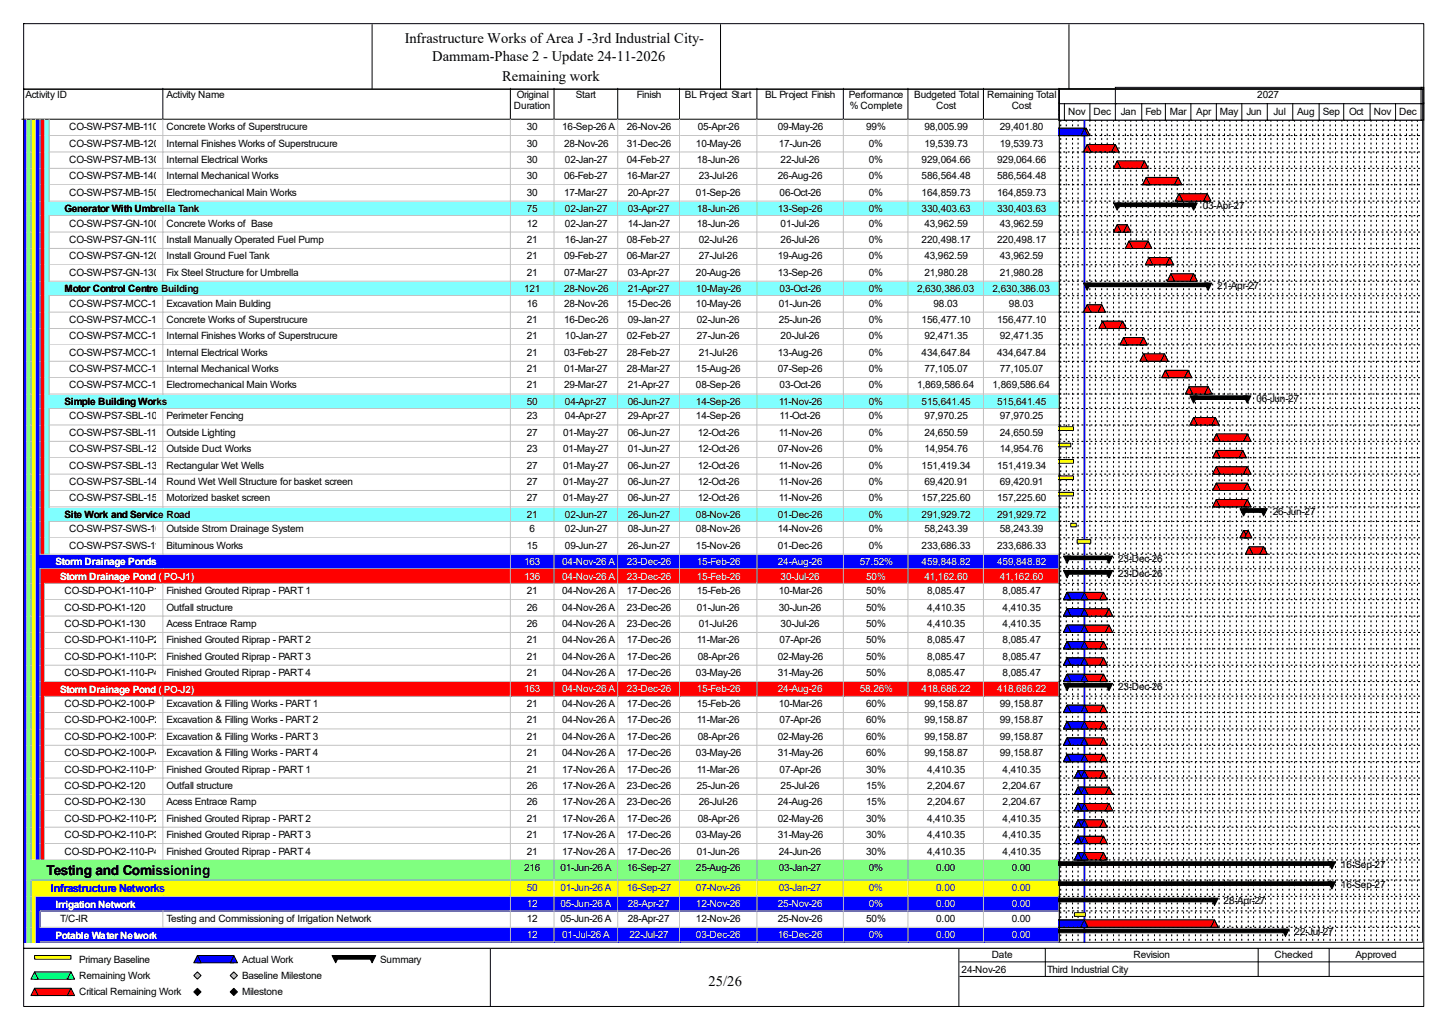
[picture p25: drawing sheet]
<svg xmlns="http://www.w3.org/2000/svg" width="420mm" height="297mm" viewBox="0 0 420 297" stroke-linecap="round" stroke-linejoin="round" font-family="sans-serif">
<defs><g id="words">
<g font-size="4.2">
<text x="117.3" y="12.4">Infrastructure Works of Area J -3rd Industrial City-</text>
<text x="125.3" y="17.7">Dammam-Phase 2 - Update 24-11-2026</text>
<text x="145.5" y="23.5">Remaining work</text>
<text x="205.4" y="285.6">25/26</text>
</g>
<text font-size="4" x="13.5" y="253.4">Testing and Comissioning</text>
<text font-size="3.2" fill="#00f" x="14.8" y="258.5">Infrastructure Networks</text>
<g font-size="2.9">
<text x="7.4" y="28.4">Activity ID</text>
<text x="48.3" y="28.4">Activity Name</text>
<text x="149.8" y="28.4">Original</text>
<text x="166.9" y="28.4">Start</text>
<text x="184.6" y="28.4">Finish</text>
<text x="198.5" y="28.4">BL Project Start</text>
<text x="221.8" y="28.4">BL Project Finish</text>
<text x="246" y="28.4">Performance</text>
<text x="265" y="28.4">Budgeted Total</text>
<text x="286.1" y="28.4">Remaining Total</text>
<text x="364.4" y="28.4">2027</text>
<text x="149" y="31.6">Duration</text>
<text x="246.3" y="31.6">% Complete</text>
<text x="271.4" y="31.6">Cost</text>
<text x="293.2" y="31.6">Cost</text>
<text x="302.7" y="33.2">Oct</text>
<text x="309.6" y="33.2">Nov</text>
<text x="316.9" y="33.2">Dec</text>
<text x="324.9" y="33.2">Jan</text>
<text x="332" y="33.2">Feb</text>
<text x="339.1" y="33.2">Mar</text>
<text x="346.8" y="33.2">Apr</text>
<text x="353.6" y="33.2">May</text>
<text x="361.3" y="33.2">Jun</text>
<text x="369.1" y="33.2">Jul</text>
<text x="376" y="33.2">Aug</text>
<text x="383.4" y="33.2">Sep</text>
<text x="391" y="33.2">Oct</text>
<text x="398.2" y="33.2">Nov</text>
<text x="405.6" y="33.2">Dec</text>
<text x="20" y="37.7">CO-SW-PS7-MB-110</text>
<text x="48.3" y="37.7">Concrete Works of Superstrucure</text>
<text x="152.7" y="37.7">30</text>
<text x="162.9" y="37.7">16-Sep-26 A</text>
<text x="181.7" y="37.7">26-Nov-26</text>
<text x="202.3" y="37.7">05-Apr-26</text>
<text x="225.5" y="37.7">09-May-26</text>
<text x="251" y="37.7">99%</text>
<text x="267.9" y="37.7">98,005.99</text>
<text x="289.8" y="37.7">29,401.80</text>
<text x="20" y="42.5">CO-SW-PS7-MB-120</text>
<text x="20" y="47.2">CO-SW-PS7-MB-130</text>
<text x="48.3" y="42.5">Internal Finishes Works of Superstrucure</text>
<text x="48.3" y="47.2">Internal Electrical Works</text>
<text x="152.7" y="42.5">30</text>
<text x="152.7" y="47.2">30</text>
<text x="163.5" y="42.5">28-Nov-26</text>
<text x="163.7" y="47.2">02-Jan-27</text>
<text x="181.7" y="42.5">31-Dec-26</text>
<text x="181.7" y="47.2">04-Feb-27</text>
<text x="201.7" y="42.5">10-May-26</text>
<text x="202" y="47.2">18-Jun-26</text>
<text x="225.7" y="42.5">17-Jun-26</text>
<text x="226.2" y="47.2">22-Jul-26</text>
<text x="251.8" y="42.5">0%</text>
<text x="251.8" y="47.2">0%</text>
<text x="267.1" y="47.2">929,064.66</text>
<text x="267.9" y="42.5">19,539.73</text>
<text x="289" y="47.2">929,064.66</text>
<text x="289.8" y="42.5">19,539.73</text>
<text x="20" y="51.9">CO-SW-PS7-MB-140</text>
<text x="48.3" y="51.9">Internal Mechanical Works</text>
<text x="152.7" y="51.9">30</text>
<text x="163.5" y="51.9">06-Feb-27</text>
<text x="181.7" y="51.9">16-Mar-27</text>
<text x="202.5" y="51.9">23-Jul-26</text>
<text x="225.5" y="51.9">26-Aug-26</text>
<text x="251.8" y="51.9">0%</text>
<text x="267.1" y="51.9">586,564.48</text>
<text x="289" y="51.9">586,564.48</text>
<text x="20" y="56.7">CO-SW-PS7-MB-150</text>
<text x="48.3" y="56.7">Electromechanical Main Works</text>
<text x="152.7" y="56.7">30</text>
<text x="163.5" y="56.7">17-Mar-27</text>
<text x="181.9" y="56.7">20-Apr-27</text>
<text x="201.7" y="56.7">01-Sep-26</text>
<text x="226" y="56.7">06-Oct-26</text>
<text x="251.8" y="56.7">0%</text>
<text x="267.1" y="56.7">164,859.73</text>
<text x="289" y="56.7">164,859.73</text>
<text x="18.7" y="61.5">Generator With Umbrella Tank</text>
<text x="20" y="65.7">CO-SW-PS7-GN-100</text>
<text x="48.3" y="65.7">Concrete Works of Base</text>
<text x="152.7" y="61.4">75</text>
<text x="152.7" y="65.7">12</text>
<text x="163.7" y="61.4">02-Jan-27</text>
<text x="163.7" y="65.7">02-Jan-27</text>
<text x="181.9" y="61.4">03-Apr-27</text>
<text x="181.9" y="65.7">14-Jan-27</text>
<text x="202" y="61.4">18-Jun-26</text>
<text x="202" y="65.7">18-Jun-26</text>
<text x="225.5" y="61.4">13-Sep-26</text>
<text x="226.2" y="65.7">01-Jul-26</text>
<text x="251.8" y="61.4">0%</text>
<text x="251.8" y="65.7">0%</text>
<text x="267.1" y="61.4">330,403.63</text>
<text x="267.9" y="65.7">43,962.59</text>
<text x="289" y="61.4">330,403.63</text>
<text x="289.8" y="65.7">43,962.59</text>
<text x="348.6" y="60.6">03-Apr-27</text>
<text x="20" y="70.4">CO-SW-PS7-GN-110</text>
<text x="48.3" y="70.4">Install Manually Operated Fuel Pump</text>
<text x="152.7" y="70.4">21</text>
<text x="163.7" y="70.4">16-Jan-27</text>
<text x="181.7" y="70.4">08-Feb-27</text>
<text x="202.5" y="70.4">02-Jul-26</text>
<text x="226.2" y="70.4">26-Jul-26</text>
<text x="251.8" y="70.4">0%</text>
<text x="267.1" y="70.4">220,498.17</text>
<text x="289" y="70.4">220,498.17</text>
<text x="20" y="75.1">CO-SW-PS7-GN-120</text>
<text x="48.3" y="75.1">Install Ground Fuel Tank</text>
<text x="152.7" y="75.1">21</text>
<text x="163.5" y="75.1">09-Feb-27</text>
<text x="181.7" y="75.1">06-Mar-27</text>
<text x="202.5" y="75.1">27-Jul-26</text>
<text x="225.5" y="75.1">19-Aug-26</text>
<text x="251.8" y="75.1">0%</text>
<text x="267.9" y="75.1">43,962.59</text>
<text x="289.8" y="75.1">43,962.59</text>
<text x="20" y="79.9">CO-SW-PS7-GN-130</text>
<text x="48.3" y="79.9">Fix Steel Structure for Umbrella</text>
<text x="152.7" y="79.9">21</text>
<text x="163.5" y="79.9">07-Mar-27</text>
<text x="181.9" y="79.9">03-Apr-27</text>
<text x="201.7" y="79.9">20-Aug-26</text>
<text x="225.5" y="79.9">13-Sep-26</text>
<text x="251.8" y="79.9">0%</text>
<text x="267.9" y="79.9">21,980.28</text>
<text x="289.8" y="79.9">21,980.28</text>
<text x="352.8" y="83.9">21-Apr-27</text>
<text x="18.7" y="84.7">Motor Control Centre Building</text>
<text x="20" y="88.9">CO-SW-PS7-MCC-100Excavation Main Bulding</text>
<text x="151.9" y="84.6">121</text>
<text x="152.7" y="88.9">16</text>
<text x="163.5" y="84.6">28-Nov-26</text>
<text x="163.5" y="88.9">28-Nov-26</text>
<text x="181.7" y="88.9">15-Dec-26</text>
<text x="181.9" y="84.6">21-Apr-27</text>
<text x="201.7" y="84.6">10-May-26</text>
<text x="201.7" y="88.9">10-May-26</text>
<text x="225.7" y="88.9">01-Jun-26</text>
<text x="226" y="84.6">03-Oct-26</text>
<text x="251.8" y="84.6">0%</text>
<text x="251.8" y="88.9">0%</text>
<text x="265.8" y="84.6">2,630,386.03</text>
<text x="270.6" y="88.9">98.03</text>
<text x="287.7" y="84.6">2,630,386.03</text>
<text x="292.4" y="88.9">98.03</text>
<text x="20" y="93.6">CO-SW-PS7-MCC-110</text>
<text x="48.3" y="93.6">Concrete Works of Superstrucure</text>
<text x="152.7" y="93.6">21</text>
<text x="163.5" y="93.6">16-Dec-26</text>
<text x="181.9" y="93.6">09-Jan-27</text>
<text x="202" y="93.6">02-Jun-26</text>
<text x="225.7" y="93.6">25-Jun-26</text>
<text x="251.8" y="93.6">0%</text>
<text x="267.1" y="93.6">156,477.10</text>
<text x="289" y="93.6">156,477.10</text>
<text x="20" y="98.3">CO-SW-PS7-MCC-120Internal Finishes Works of Superstrucure</text>
<text x="152.7" y="98.3">21</text>
<text x="163.7" y="98.3">10-Jan-27</text>
<text x="181.7" y="98.3">02-Feb-27</text>
<text x="202" y="98.3">27-Jun-26</text>
<text x="226.2" y="98.3">20-Jul-26</text>
<text x="251.8" y="98.3">0%</text>
<text x="267.9" y="98.3">92,471.35</text>
<text x="289.8" y="98.3">92,471.35</text>
<text x="20" y="103.1">CO-SW-PS7-MCC-130Internal Electrical Works</text>
<text x="20" y="107.8">CO-SW-PS7-MCC-140Internal Mechanical Works</text>
<text x="152.7" y="103.1">21</text>
<text x="152.7" y="107.8">21</text>
<text x="163.5" y="103.1">03-Feb-27</text>
<text x="163.5" y="107.8">01-Mar-27</text>
<text x="181.7" y="103.1">28-Feb-27</text>
<text x="181.7" y="107.8">28-Mar-27</text>
<text x="201.7" y="107.8">15-Aug-26</text>
<text x="202.5" y="103.1">21-Jul-26</text>
<text x="225.5" y="103.1">13-Aug-26</text>
<text x="225.5" y="107.8">07-Sep-26</text>
<text x="251.8" y="103.1">0%</text>
<text x="251.8" y="107.8">0%</text>
<text x="267.1" y="103.1">434,647.84</text>
<text x="267.9" y="107.8">77,105.07</text>
<text x="289" y="103.1">434,647.84</text>
<text x="289.8" y="107.8">77,105.07</text>
<text x="20" y="112.6">CO-SW-PS7-MCC-150Electromechanical Main Works</text>
<text x="152.7" y="112.6">21</text>
<text x="163.5" y="112.6">29-Mar-27</text>
<text x="181.9" y="112.6">21-Apr-27</text>
<text x="201.7" y="112.6">08-Sep-26</text>
<text x="226" y="112.6">03-Oct-26</text>
<text x="251.8" y="112.6">0%</text>
<text x="265.8" y="112.6">1,869,586.64</text>
<text x="287.7" y="112.6">1,869,586.64</text>
<text x="18.7" y="117.4">Simple Building Works</text>
<text x="152.7" y="117.3">50</text>
<text x="163.7" y="117.3">04-Apr-27</text>
<text x="181.9" y="117.3">06-Jun-27</text>
<text x="201.7" y="117.3">14-Sep-26</text>
<text x="225.7" y="117.3">11-Nov-26</text>
<text x="251.8" y="117.3">0%</text>
<text x="267.1" y="117.3">515,641.45</text>
<text x="289" y="117.3">515,641.45</text>
<text x="364.2" y="116.5">06-Jun-27</text>
<text x="20" y="121.5">CO-SW-PS7-SBL-100</text>
<text x="48.3" y="121.5">Perimeter Fencing</text>
<text x="152.7" y="121.5">23</text>
<text x="163.7" y="121.5">04-Apr-27</text>
<text x="181.9" y="121.5">29-Apr-27</text>
<text x="201.7" y="121.5">14-Sep-26</text>
<text x="226" y="121.5">11-Oct-26</text>
<text x="251.8" y="121.5">0%</text>
<text x="267.9" y="121.5">97,970.25</text>
<text x="289.8" y="121.5">97,970.25</text>
<text x="20" y="126.3">CO-SW-PS7-SBL-110</text>
<text x="20" y="131.1">CO-SW-PS7-SBL-120</text>
<text x="48.3" y="126.3">Outside Lighting</text>
<text x="48.3" y="131.1">Outside Duct Works</text>
<text x="152.7" y="126.3">27</text>
<text x="152.7" y="131.1">23</text>
<text x="163.2" y="126.3">01-May-27</text>
<text x="163.2" y="131.1">01-May-27</text>
<text x="181.9" y="126.3">06-Jun-27</text>
<text x="181.9" y="131.1">01-Jun-27</text>
<text x="202.3" y="126.3">12-Oct-26</text>
<text x="202.3" y="131.1">12-Oct-26</text>
<text x="225.5" y="131.1">07-Nov-26</text>
<text x="225.7" y="126.3">11-Nov-26</text>
<text x="251.8" y="126.3">0%</text>
<text x="251.8" y="131.1">0%</text>
<text x="267.9" y="126.3">24,650.59</text>
<text x="267.9" y="131.1">14,954.76</text>
<text x="289.8" y="126.3">24,650.59</text>
<text x="289.8" y="131.1">14,954.76</text>
<text x="20" y="135.8">CO-SW-PS7-SBL-130</text>
<text x="48.3" y="135.8">Rectangular Wet Wells</text>
<text x="152.7" y="135.8">27</text>
<text x="163.2" y="135.8">01-May-27</text>
<text x="181.9" y="135.8">06-Jun-27</text>
<text x="202.3" y="135.8">12-Oct-26</text>
<text x="225.7" y="135.8">11-Nov-26</text>
<text x="251.8" y="135.8">0%</text>
<text x="267.1" y="135.8">151,419.34</text>
<text x="289" y="135.8">151,419.34</text>
<text x="20" y="140.5">CO-SW-PS7-SBL-140</text>
<text x="48.3" y="140.5">Round Wet Well Structure for basket screen</text>
<text x="152.7" y="140.5">27</text>
<text x="163.2" y="140.5">01-May-27</text>
<text x="181.9" y="140.5">06-Jun-27</text>
<text x="202.3" y="140.5">12-Oct-26</text>
<text x="225.7" y="140.5">11-Nov-26</text>
<text x="251.8" y="140.5">0%</text>
<text x="267.9" y="140.5">69,420.91</text>
<text x="289.8" y="140.5">69,420.91</text>
<text x="20" y="145.3">CO-SW-PS7-SBL-150</text>
<text x="48.3" y="145.3">Motorized basket screen</text>
<text x="152.7" y="145.3">27</text>
<text x="163.2" y="145.3">01-May-27</text>
<text x="181.9" y="145.3">06-Jun-27</text>
<text x="202.3" y="145.3">12-Oct-26</text>
<text x="225.7" y="145.3">11-Nov-26</text>
<text x="251.8" y="145.3">0%</text>
<text x="267.1" y="145.3">157,225.60</text>
<text x="289" y="145.3">157,225.60</text>
<text x="368.9" y="149.2">26-Jun-27</text>
<text x="18.7" y="150.1">Site Work and Service Road</text>
<text x="20" y="154.3">CO-SW-PS7-SWS-100</text>
<text x="48.3" y="154.3">Outside Strom Drainage System</text>
<text x="152.7" y="150">21</text>
<text x="153.5" y="154.3">6</text>
<text x="163.7" y="150">02-Jun-27</text>
<text x="163.7" y="154.3">02-Jun-27</text>
<text x="181.9" y="150">26-Jun-27</text>
<text x="181.9" y="154.3">08-Jun-27</text>
<text x="201.7" y="150">08-Nov-26</text>
<text x="201.7" y="154.3">08-Nov-26</text>
<text x="225.5" y="150">01-Dec-26</text>
<text x="225.5" y="154.3">14-Nov-26</text>
<text x="251.8" y="150">0%</text>
<text x="251.8" y="154.3">0%</text>
<text x="267.1" y="150">291,929.72</text>
<text x="267.9" y="154.3">58,243.39</text>
<text x="289" y="150">291,929.72</text>
<text x="289.8" y="154.3">58,243.39</text>
<text x="20" y="159">CO-SW-PS7-SWS-110</text>
<text x="48.3" y="159">Bituminous Works</text>
<text x="152.7" y="159">15</text>
<text x="163.7" y="159">09-Jun-27</text>
<text x="181.9" y="159">26-Jun-27</text>
<text x="201.7" y="159">15-Nov-26</text>
<text x="225.5" y="159">01-Dec-26</text>
<text x="251.8" y="159">0%</text>
<text x="267.1" y="159">233,686.33</text>
<text x="289" y="159">233,686.33</text>
<text x="324.1" y="162.9">23-Dec-26</text>
<text x="324.1" y="167.2">23-Dec-26</text>
<text x="18.7" y="172.2">CO-SD-PO-K1-110-P1</text>
<text x="48.3" y="172.2">Finished Grouted Riprap - PART 1</text>
<text x="152.7" y="172.2">21</text>
<text x="162.9" y="172.2">04-Nov-26 A</text>
<text x="181.7" y="172.2">17-Dec-26</text>
<text x="202" y="172.2">15-Feb-26</text>
<text x="225.7" y="172.2">10-Mar-26</text>
<text x="251" y="172.2">50%</text>
<text x="268.7" y="172.2">8,085.47</text>
<text x="290.6" y="172.2">8,085.47</text>
<text x="18.7" y="176.9">CO-SD-PO-K1-120</text>
<text x="48.3" y="176.9">Outfall structure</text>
<text x="152.7" y="176.9">26</text>
<text x="162.9" y="176.9">04-Nov-26 A</text>
<text x="181.7" y="176.9">23-Dec-26</text>
<text x="202" y="176.9">01-Jun-26</text>
<text x="225.7" y="176.9">30-Jun-26</text>
<text x="251" y="176.9">50%</text>
<text x="268.7" y="176.9">4,410.35</text>
<text x="290.6" y="176.9">4,410.35</text>
<text x="18.7" y="181.7">CO-SD-PO-K1-130</text>
<text x="48.3" y="181.7">Acess Entrace Ramp</text>
<text x="152.7" y="181.7">26</text>
<text x="162.9" y="181.7">04-Nov-26 A</text>
<text x="181.7" y="181.7">23-Dec-26</text>
<text x="202.5" y="181.7">01-Jul-26</text>
<text x="226.2" y="181.7">30-Jul-26</text>
<text x="251" y="181.7">50%</text>
<text x="268.7" y="181.7">4,410.35</text>
<text x="290.6" y="181.7">4,410.35</text>
<text x="18.7" y="186.4">CO-SD-PO-K1-110-P2</text>
<text x="18.7" y="191.2">CO-SD-PO-K1-110-P3</text>
<text x="48.3" y="186.4">Finished Grouted Riprap - PART 2</text>
<text x="48.3" y="191.2">Finished Grouted Riprap - PART 3</text>
<text x="152.7" y="186.4">21</text>
<text x="152.7" y="191.2">21</text>
<text x="162.9" y="186.4">04-Nov-26 A</text>
<text x="162.9" y="191.2">04-Nov-26 A</text>
<text x="181.7" y="186.4">17-Dec-26</text>
<text x="181.7" y="191.2">17-Dec-26</text>
<text x="202" y="186.4">11-Mar-26</text>
<text x="202.3" y="191.2">08-Apr-26</text>
<text x="225.5" y="191.2">02-May-26</text>
<text x="226" y="186.4">07-Apr-26</text>
<text x="251" y="186.4">50%</text>
<text x="251" y="191.2">50%</text>
<text x="268.7" y="186.4">8,085.47</text>
<text x="268.7" y="191.2">8,085.47</text>
<text x="290.6" y="186.4">8,085.47</text>
<text x="290.6" y="191.2">8,085.47</text>
<text x="18.7" y="195.9">CO-SD-PO-K1-110-P4</text>
<text x="48.3" y="195.9">Finished Grouted Riprap - PART 4</text>
<text x="152.7" y="195.9">21</text>
<text x="162.9" y="195.9">04-Nov-26 A</text>
<text x="181.7" y="195.9">17-Dec-26</text>
<text x="201.7" y="195.9">03-May-26</text>
<text x="225.5" y="195.9">31-May-26</text>
<text x="251" y="195.9">50%</text>
<text x="268.7" y="195.9">8,085.47</text>
<text x="290.6" y="195.9">8,085.47</text>
<text x="324.1" y="199.9">23-Dec-26</text>
<text x="18.7" y="204.9">CO-SD-PO-K2-100-P1</text>
<text x="18.7" y="209.6">CO-SD-PO-K2-100-P2</text>
<text x="48.3" y="204.9">Excavation &amp; Filling Works - PART 1</text>
<text x="48.3" y="209.6">Excavation &amp; Filling Works - PART 2</text>
<text x="152.7" y="204.9">21</text>
<text x="152.7" y="209.6">21</text>
<text x="162.9" y="204.9">04-Nov-26 A</text>
<text x="162.9" y="209.6">04-Nov-26 A</text>
<text x="181.7" y="204.9">17-Dec-26</text>
<text x="181.7" y="209.6">17-Dec-26</text>
<text x="202" y="204.9">15-Feb-26</text>
<text x="202" y="209.6">11-Mar-26</text>
<text x="225.7" y="204.9">10-Mar-26</text>
<text x="226" y="209.6">07-Apr-26</text>
<text x="251" y="204.9">60%</text>
<text x="251" y="209.6">60%</text>
<text x="267.9" y="204.9">99,158.87</text>
<text x="267.9" y="209.6">99,158.87</text>
<text x="289.8" y="204.9">99,158.87</text>
<text x="289.8" y="209.6">99,158.87</text>
<text x="18.7" y="214.4">CO-SD-PO-K2-100-P3</text>
<text x="48.3" y="214.4">Excavation &amp; Filling Works - PART 3</text>
<text x="152.7" y="214.4">21</text>
<text x="162.9" y="214.4">04-Nov-26 A</text>
<text x="181.7" y="214.4">17-Dec-26</text>
<text x="202.3" y="214.4">08-Apr-26</text>
<text x="225.5" y="214.4">02-May-26</text>
<text x="251" y="214.4">60%</text>
<text x="267.9" y="214.4">99,158.87</text>
<text x="289.8" y="214.4">99,158.87</text>
<text x="18.7" y="219.1">CO-SD-PO-K2-100-P4</text>
<text x="48.3" y="219.1">Excavation &amp; Filling Works - PART 4</text>
<text x="152.7" y="219.1">21</text>
<text x="162.9" y="219.1">04-Nov-26 A</text>
<text x="181.7" y="219.1">17-Dec-26</text>
<text x="201.7" y="219.1">03-May-26</text>
<text x="225.5" y="219.1">31-May-26</text>
<text x="251" y="219.1">60%</text>
<text x="267.9" y="219.1">99,158.87</text>
<text x="289.8" y="219.1">99,158.87</text>
<text x="18.7" y="223.9">CO-SD-PO-K2-110-P1</text>
<text x="48.3" y="223.9">Finished Grouted Riprap - PART 1</text>
<text x="152.7" y="223.9">21</text>
<text x="162.9" y="223.9">17-Nov-26 A</text>
<text x="181.7" y="223.9">17-Dec-26</text>
<text x="202" y="223.9">11-Mar-26</text>
<text x="226" y="223.9">07-Apr-26</text>
<text x="251" y="223.9">30%</text>
<text x="268.7" y="223.9">4,410.35</text>
<text x="290.6" y="223.9">4,410.35</text>
<text x="18.7" y="228.6">CO-SD-PO-K2-120</text>
<text x="18.7" y="233.3">CO-SD-PO-K2-130</text>
<text x="48.3" y="228.6">Outfall structure</text>
<text x="48.3" y="233.3">Acess Entrace Ramp</text>
<text x="152.7" y="228.6">26</text>
<text x="152.7" y="233.3">26</text>
<text x="162.9" y="228.6">17-Nov-26 A</text>
<text x="162.9" y="233.3">17-Nov-26 A</text>
<text x="181.7" y="228.6">23-Dec-26</text>
<text x="181.7" y="233.3">23-Dec-26</text>
<text x="202" y="228.6">25-Jun-26</text>
<text x="202.5" y="233.3">26-Jul-26</text>
<text x="225.5" y="233.3">24-Aug-26</text>
<text x="226.2" y="228.6">25-Jul-26</text>
<text x="251" y="228.6">15%</text>
<text x="251" y="233.3">15%</text>
<text x="268.7" y="228.6">2,204.67</text>
<text x="268.7" y="233.3">2,204.67</text>
<text x="290.6" y="228.6">2,204.67</text>
<text x="290.6" y="233.3">2,204.67</text>
<text x="18.7" y="238.1">CO-SD-PO-K2-110-P2</text>
<text x="48.3" y="238.1">Finished Grouted Riprap - PART 2</text>
<text x="152.7" y="238.1">21</text>
<text x="162.9" y="238.1">17-Nov-26 A</text>
<text x="181.7" y="238.1">17-Dec-26</text>
<text x="202.3" y="238.1">08-Apr-26</text>
<text x="225.5" y="238.1">02-May-26</text>
<text x="251" y="238.1">30%</text>
<text x="268.7" y="238.1">4,410.35</text>
<text x="290.6" y="238.1">4,410.35</text>
<text x="18.7" y="242.9">CO-SD-PO-K2-110-P3</text>
<text x="48.3" y="242.9">Finished Grouted Riprap - PART 3</text>
<text x="152.7" y="242.9">21</text>
<text x="162.9" y="242.9">17-Nov-26 A</text>
<text x="181.7" y="242.9">17-Dec-26</text>
<text x="201.7" y="242.9">03-May-26</text>
<text x="225.5" y="242.9">31-May-26</text>
<text x="251" y="242.9">30%</text>
<text x="268.7" y="242.9">4,410.35</text>
<text x="290.6" y="242.9">4,410.35</text>
<text x="18.7" y="247.6">CO-SD-PO-K2-110-P4</text>
<text x="48.3" y="247.6">Finished Grouted Riprap - PART 4</text>
<text x="152.7" y="247.6">21</text>
<text x="162.9" y="247.6">17-Nov-26 A</text>
<text x="181.7" y="247.6">17-Dec-26</text>
<text x="202" y="247.6">01-Jun-26</text>
<text x="225.7" y="247.6">24-Jun-26</text>
<text x="251" y="247.6">30%</text>
<text x="268.7" y="247.6">4,410.35</text>
<text x="290.6" y="247.6">4,410.35</text>
<text x="388.7" y="251.5">16-Sep-27</text>
<text x="151.9" y="252.3">216</text>
<text x="162.4" y="252.3">01-Jun-26 A</text>
<text x="181.7" y="252.3">16-Sep-27</text>
<text x="201.7" y="252.3">25-Aug-26</text>
<text x="225.7" y="252.3">03-Jan-27</text>
<text x="251.8" y="252.3">0%</text>
<text x="271.4" y="252.3">0.00</text>
<text x="293.2" y="252.3">0.00</text>
<text x="388.7" y="257.3">16-Sep-27</text>
<text x="354.7" y="262.1">28-Apr-27</text>
<text x="17.4" y="267.1">T/C-IR</text>
<text x="48.3" y="267.1">Testing and Commissioning of Irrigation Network</text>
<text x="152.7" y="267.1">12</text>
<text x="162.4" y="267.1">05-Jun-26 A</text>
<text x="181.9" y="267.1">28-Apr-27</text>
<text x="201.7" y="267.1">12-Nov-26</text>
<text x="225.5" y="267.1">25-Nov-26</text>
<text x="251" y="267.1">50%</text>
<text x="271.4" y="267.1">0.00</text>
<text x="293.2" y="267.1">0.00</text>
<text x="375.2" y="271.1">22-Jul-27</text>
<text x="22.9" y="279">Primary Baseline</text>
<text x="70.1" y="279">Actual Work</text>
<text x="110.2" y="279">Summary</text>
<text x="278.7" y="281.9">24-Nov-26</text>
<text x="287.4" y="277.7">Date</text>
<text x="303.5" y="281.9">Third Industrial City</text>
<text x="328.5" y="277.7">Revision</text>
<text x="369.4" y="277.7">Checked</text>
<text x="392.9" y="277.7">Approved</text>
<text x="22.9" y="283.7">Remaining Work</text>
<text x="70.1" y="283.7">Baseline Milestone</text>
<text x="22.9" y="288.5">Critical Remaining Work</text>
<text x="70.1" y="288.5">Milestone</text>
</g>
<g font-size="2.9" fill="#fff">
<text x="16.1" y="163.8">Storm Drainage Ponds</text>
<text x="151.9" y="163.7">163</text>
<text x="151.9" y="168">136</text>
<text x="162.9" y="163.7">04-Nov-26 A</text>
<text x="162.9" y="168">04-Nov-26 A</text>
<text x="181.7" y="163.7">23-Dec-26</text>
<text x="181.7" y="168">23-Dec-26</text>
<text x="202" y="163.7">15-Feb-26</text>
<text x="202" y="168">15-Feb-26</text>
<text x="225.5" y="163.7">24-Aug-26</text>
<text x="226.2" y="168">30-Jul-26</text>
<text x="249.2" y="163.7">57.52%</text>
<text x="251" y="168">50%</text>
<text x="267.1" y="163.7">459,848.82</text>
<text x="267.9" y="168">41,162.60</text>
<text x="289" y="163.7">459,848.82</text>
<text x="289.8" y="168">41,162.60</text>
<text x="17.4" y="168.1">Storm Drainage Pond ( PO-J1)</text>
<text x="17.4" y="200.7">Storm Drainage Pond ( PO-J2)</text>
<text x="151.9" y="200.7">163</text>
<text x="162.9" y="200.7">04-Nov-26 A</text>
<text x="181.7" y="200.7">23-Dec-26</text>
<text x="202" y="200.7">15-Feb-26</text>
<text x="225.5" y="200.7">24-Aug-26</text>
<text x="249.2" y="200.7">58.26%</text>
<text x="267.1" y="200.7">418,686.22</text>
<text x="289" y="200.7">418,686.22</text>
<text x="16.1" y="263">Irrigation Network</text>
<text x="152.7" y="262.9">12</text>
<text x="162.4" y="262.9">05-Jun-26 A</text>
<text x="181.9" y="262.9">28-Apr-27</text>
<text x="201.7" y="262.9">12-Nov-26</text>
<text x="225.5" y="262.9">25-Nov-26</text>
<text x="251.8" y="262.9">0%</text>
<text x="271.4" y="262.9">0.00</text>
<text x="293.2" y="262.9">0.00</text>
<text x="16.1" y="271.9">Potable Water Network</text>
<text x="152.7" y="271.9">12</text>
<text x="162.9" y="271.9">01-Jul-26 A</text>
<text x="182.5" y="271.9">22-Jul-27</text>
<text x="201.7" y="271.9">03-Dec-26</text>
<text x="225.5" y="271.9">16-Dec-26</text>
<text x="251.8" y="271.9">0%</text>
<text x="271.4" y="271.9">0.00</text>
<text x="293.2" y="271.9">0.00</text>
</g>
<g font-size="2.9" fill="#00f">
<text x="152.7" y="258.1">50</text>
<text x="162.4" y="258.1">01-Jun-26 A</text>
<text x="181.7" y="258.1">16-Sep-27</text>
<text x="201.7" y="258.1">07-Nov-26</text>
<text x="225.7" y="258.1">03-Jan-27</text>
<text x="251.8" y="258.1">0%</text>
<text x="271.4" y="258.1">0.00</text>
<text x="293.2" y="258.1">0.00</text>
</g>
</g></defs>
<path d="M47.2 25.6v8.9h-40.9" fill="none" stroke="#000" stroke-width=".29"/>
<path d="M47.5 25.6h100.7v9.2h-100.7z" fill="#fff"/>
<path d="M147.9 25.6v8.9h-100.7" fill="none" stroke="#000" stroke-width=".29"/>
<path d="M148.2 25.6h12.7v9.2h-12.7z" fill="#fff"/>
<path d="M160.6 25.6v8.9h-12.7" fill="none" stroke="#000" stroke-width=".29"/>
<path d="M160.9 25.6h18.4v9.2h-18.4z" fill="#fff"/>
<path d="M179 25.6v8.9h-18.4" fill="none" stroke="#000" stroke-width=".29"/>
<path d="M179.3 25.6h17.9v9.2h-17.9z" fill="#fff"/>
<path d="M197 25.6v8.9h-18" fill="none" stroke="#000" stroke-width=".29"/>
<path d="M197.2 25.6h22.5v9.2h-22.5z" fill="#fff"/>
<path d="M219.4 25.6v8.9h-22.4" fill="none" stroke="#000" stroke-width=".29"/>
<path d="M219.7 25.6h25v9.2h-25z" fill="#fff"/>
<path d="M244.4 25.6v8.9h-25" fill="none" stroke="#000" stroke-width=".29"/>
<path d="M244.7 25.6h18.7v9.2h-18.7z" fill="#fff"/>
<path d="M263.2 25.6v8.9h-18.8" fill="none" stroke="#000" stroke-width=".29"/>
<path d="M263.4 25.6h21.9v9.2h-21.9z" fill="#fff"/>
<path d="M285 25.6v8.9h-21.8" fill="none" stroke="#000" stroke-width=".29"/>
<path d="M285.3 25.6h21.9v9.2h-21.9z" fill="#fff"/>
<path d="M306.9 25.6v8.9h-21.9" fill="none" stroke="#000" stroke-width=".29"/>
<path d="M6.6 34.8h1.3v4.7h-1.3z" fill="#00f"/>
<path d="M7.6 34.5v5.1" fill="none" stroke="#c0c0c0" stroke-width=".29"/>
<path d="M7.9 34.8h1.3v4.7h-1.3z" fill="#80ff80"/>
<path d="M9 34.5v5.1" fill="none" stroke="#c0c0c0" stroke-width=".29"/>
<path d="M9.2 34.8h1.3v4.7h-1.3z" fill="#ff0"/>
<path d="M10.3 34.5v5.1" fill="none" stroke="#c0c0c0" stroke-width=".29"/>
<path d="M10.5 34.8h1.4v4.7h-1.4z" fill="#00f"/>
<path d="M11.6 34.5v5.1" fill="none" stroke="#c0c0c0" stroke-width=".29"/>
<path d="M11.9 34.8h1.3v4.7h-1.3z" fill="#f00"/>
<path d="M12.9 34.5v5.1" fill="none" stroke="#c0c0c0" stroke-width=".29"/>
<path d="M13.2 34.8h1.3v4.7h-1.3z" fill="#80ffff"/>
<path d="M14.2 34.5v5.1" fill="none" stroke="#c0c0c0" stroke-width=".29"/>
<path d="M14.5 34.8h33v4.7h-33z" fill="#fff"/>
<path d="M14.2 39.3h33.3M47.2 34.5v5.1" fill="none" stroke="#c0c0c0" stroke-width=".29"/>
<path d="M47.5 34.8h100.7v4.7h-100.7z" fill="#fff"/>
<path d="M147.9 34.5v4.8h-100.4" fill="none" stroke="#c0c0c0" stroke-width=".29"/>
<path d="M148.2 34.8h12.7v4.7h-12.7z" fill="#fff"/>
<path d="M160.6 34.5v4.8h-12.4" fill="none" stroke="#c0c0c0" stroke-width=".29"/>
<path d="M160.9 34.8h18.4v4.7h-18.4z" fill="#fff"/>
<path d="M179 34.5v4.8h-18.1" fill="none" stroke="#c0c0c0" stroke-width=".29"/>
<path d="M179.3 34.8h17.9v4.7h-17.9z" fill="#fff"/>
<path d="M197 34.5v4.8h-17.7" fill="none" stroke="#c0c0c0" stroke-width=".29"/>
<path d="M197.2 34.8h22.5v4.7h-22.5z" fill="#fff"/>
<path d="M219.4 34.5v4.8h-22.2" fill="none" stroke="#c0c0c0" stroke-width=".29"/>
<path d="M219.7 34.8h25v4.7h-25z" fill="#fff"/>
<path d="M244.4 34.5v4.8h-24.7" fill="none" stroke="#c0c0c0" stroke-width=".29"/>
<path d="M244.7 34.8h18.7v4.7h-18.7z" fill="#fff"/>
<path d="M263.2 34.5v4.8h-18.5" fill="none" stroke="#c0c0c0" stroke-width=".29"/>
<path d="M263.4 34.8h21.9v4.7h-21.9z" fill="#fff"/>
<path d="M285 34.5v4.8h-21.6" fill="none" stroke="#c0c0c0" stroke-width=".29"/>
<path d="M285.3 34.8h21.9v4.7h-21.9z" fill="#fff"/>
<path d="M306.9 34.5v4.8h-21.6" fill="none" stroke="#c0c0c0" stroke-width=".29"/>
<path d="M6.6 39.5h1.3v4.8h-1.3z" fill="#00f"/>
<path d="M7.6 39.3v5" fill="none" stroke="#c0c0c0" stroke-width=".29"/>
<path d="M7.9 39.5h1.3v4.8h-1.3z" fill="#80ff80"/>
<path d="M9 39.3v5" fill="none" stroke="#c0c0c0" stroke-width=".29"/>
<path d="M9.2 39.5h1.3v4.8h-1.3z" fill="#ff0"/>
<path d="M10.3 39.3v5" fill="none" stroke="#c0c0c0" stroke-width=".29"/>
<path d="M10.5 39.5h1.4v4.8h-1.4z" fill="#00f"/>
<path d="M11.6 39.3v5" fill="none" stroke="#c0c0c0" stroke-width=".29"/>
<path d="M11.9 39.5h1.3v4.8h-1.3z" fill="#f00"/>
<path d="M12.9 39.3v5" fill="none" stroke="#c0c0c0" stroke-width=".29"/>
<path d="M13.2 39.5h1.3v4.8h-1.3z" fill="#80ffff"/>
<path d="M14.2 39.3v5" fill="none" stroke="#c0c0c0" stroke-width=".29"/>
<path d="M14.5 39.5h33v4.8h-33z" fill="#fff"/>
<path d="M47.2 39.3v5M14.2 44h33.3" fill="none" stroke="#c0c0c0" stroke-width=".29"/>
<path d="M47.5 39.5h100.7v4.8h-100.7z" fill="#fff"/>
<path d="M147.9 39.3v4.7h-100.4" fill="none" stroke="#c0c0c0" stroke-width=".29"/>
<path d="M148.2 39.5h12.7v4.8h-12.7z" fill="#fff"/>
<path d="M160.6 39.3v4.7h-12.4" fill="none" stroke="#c0c0c0" stroke-width=".29"/>
<path d="M160.9 39.5h18.4v4.8h-18.4z" fill="#fff"/>
<path d="M179 39.3v4.7h-18.1" fill="none" stroke="#c0c0c0" stroke-width=".29"/>
<path d="M179.3 39.5h17.9v4.8h-17.9z" fill="#fff"/>
<path d="M197 39.3v4.7h-17.7" fill="none" stroke="#c0c0c0" stroke-width=".29"/>
<path d="M197.2 39.5h22.5v4.8h-22.5z" fill="#fff"/>
<path d="M219.4 39.3v4.7h-22.2" fill="none" stroke="#c0c0c0" stroke-width=".29"/>
<path d="M219.7 39.5h25v4.8h-25z" fill="#fff"/>
<path d="M244.4 39.3v4.7h-24.7" fill="none" stroke="#c0c0c0" stroke-width=".29"/>
<path d="M244.7 39.5h18.7v4.8h-18.7z" fill="#fff"/>
<path d="M263.2 39.3v4.7h-18.5" fill="none" stroke="#c0c0c0" stroke-width=".29"/>
<path d="M263.4 39.5h21.9v4.8h-21.9z" fill="#fff"/>
<path d="M285 39.3v4.7h-21.6" fill="none" stroke="#c0c0c0" stroke-width=".29"/>
<path d="M285.3 39.5h21.9v4.8h-21.9z" fill="#fff"/>
<path d="M306.9 39.3v4.7h-21.6" fill="none" stroke="#c0c0c0" stroke-width=".29"/>
<path d="M6.6 44.3h1.3v4.8h-1.3z" fill="#00f"/>
<path d="M7.6 44v5" fill="none" stroke="#c0c0c0" stroke-width=".29"/>
<path d="M7.9 44.3h1.3v4.8h-1.3z" fill="#80ff80"/>
<path d="M9 44v5" fill="none" stroke="#c0c0c0" stroke-width=".29"/>
<path d="M9.2 44.3h1.3v4.8h-1.3z" fill="#ff0"/>
<path d="M10.3 44v5" fill="none" stroke="#c0c0c0" stroke-width=".29"/>
<path d="M10.5 44.3h1.4v4.8h-1.4z" fill="#00f"/>
<path d="M11.6 44v5" fill="none" stroke="#c0c0c0" stroke-width=".29"/>
<path d="M11.9 44.3h1.3v4.8h-1.3z" fill="#f00"/>
<path d="M12.9 44v5" fill="none" stroke="#c0c0c0" stroke-width=".29"/>
<path d="M13.2 44.3h1.3v4.8h-1.3z" fill="#80ffff"/>
<path d="M14.2 44v5" fill="none" stroke="#c0c0c0" stroke-width=".29"/>
<path d="M14.5 44.3h33v4.8h-33z" fill="#fff"/>
<path d="M14.2 48.8h33.3M47.2 44v5" fill="none" stroke="#c0c0c0" stroke-width=".29"/>
<path d="M47.5 44.3h100.7v4.8h-100.7z" fill="#fff"/>
<path d="M147.9 44v4.8h-100.4" fill="none" stroke="#c0c0c0" stroke-width=".29"/>
<path d="M148.2 44.3h12.7v4.8h-12.7z" fill="#fff"/>
<path d="M160.6 44v4.8h-12.4" fill="none" stroke="#c0c0c0" stroke-width=".29"/>
<path d="M160.9 44.3h18.4v4.8h-18.4z" fill="#fff"/>
<path d="M179 44v4.8h-18.1" fill="none" stroke="#c0c0c0" stroke-width=".29"/>
<path d="M179.3 44.3h17.9v4.8h-17.9z" fill="#fff"/>
<path d="M197 44v4.8h-17.7" fill="none" stroke="#c0c0c0" stroke-width=".29"/>
<path d="M197.2 44.3h22.5v4.8h-22.5z" fill="#fff"/>
<path d="M219.4 44v4.8h-22.2" fill="none" stroke="#c0c0c0" stroke-width=".29"/>
<path d="M219.7 44.3h25v4.8h-25z" fill="#fff"/>
<path d="M244.4 44v4.8h-24.7" fill="none" stroke="#c0c0c0" stroke-width=".29"/>
<path d="M244.7 44.3h18.7v4.8h-18.7z" fill="#fff"/>
<path d="M263.2 44v4.8h-18.5" fill="none" stroke="#c0c0c0" stroke-width=".29"/>
<path d="M263.4 44.3h21.9v4.8h-21.9z" fill="#fff"/>
<path d="M285 44v4.8h-21.6" fill="none" stroke="#c0c0c0" stroke-width=".29"/>
<path d="M285.3 44.3h21.9v4.8h-21.9z" fill="#fff"/>
<path d="M306.9 44v4.8h-21.6" fill="none" stroke="#c0c0c0" stroke-width=".29"/>
<path d="M6.6 49.1h1.3v4.7h-1.3z" fill="#00f"/>
<path d="M7.6 48.8v5" fill="none" stroke="#c0c0c0" stroke-width=".29"/>
<path d="M7.9 49.1h1.3v4.7h-1.3z" fill="#80ff80"/>
<path d="M9 48.8v5" fill="none" stroke="#c0c0c0" stroke-width=".29"/>
<path d="M9.2 49.1h1.3v4.7h-1.3z" fill="#ff0"/>
<path d="M10.3 48.8v5" fill="none" stroke="#c0c0c0" stroke-width=".29"/>
<path d="M10.5 49.1h1.4v4.7h-1.4z" fill="#00f"/>
<path d="M11.6 48.8v5" fill="none" stroke="#c0c0c0" stroke-width=".29"/>
<path d="M11.9 49.1h1.3v4.7h-1.3z" fill="#f00"/>
<path d="M12.9 48.8v5" fill="none" stroke="#c0c0c0" stroke-width=".29"/>
<path d="M13.2 49.1h1.3v4.7h-1.3z" fill="#80ffff"/>
<path d="M14.2 48.8v5" fill="none" stroke="#c0c0c0" stroke-width=".29"/>
<path d="M14.5 49.1h33v4.7h-33z" fill="#fff"/>
<path d="M14.2 53.5h33.3M47.2 48.8v5" fill="none" stroke="#c0c0c0" stroke-width=".29"/>
<path d="M47.5 49.1h100.7v4.7h-100.7z" fill="#fff"/>
<path d="M147.9 48.8v4.7h-100.4" fill="none" stroke="#c0c0c0" stroke-width=".29"/>
<path d="M148.2 49.1h12.7v4.7h-12.7z" fill="#fff"/>
<path d="M160.6 48.8v4.7h-12.4" fill="none" stroke="#c0c0c0" stroke-width=".29"/>
<path d="M160.9 49.1h18.4v4.7h-18.4z" fill="#fff"/>
<path d="M179 48.8v4.7h-18.1" fill="none" stroke="#c0c0c0" stroke-width=".29"/>
<path d="M179.3 49.1h17.9v4.7h-17.9z" fill="#fff"/>
<path d="M197 48.8v4.7h-17.7" fill="none" stroke="#c0c0c0" stroke-width=".29"/>
<path d="M197.2 49.1h22.5v4.7h-22.5z" fill="#fff"/>
<path d="M219.4 48.8v4.7h-22.2" fill="none" stroke="#c0c0c0" stroke-width=".29"/>
<path d="M219.7 49.1h25v4.7h-25z" fill="#fff"/>
<path d="M244.4 48.8v4.7h-24.7" fill="none" stroke="#c0c0c0" stroke-width=".29"/>
<path d="M244.7 49.1h18.7v4.7h-18.7z" fill="#fff"/>
<path d="M263.2 48.8v4.7h-18.5" fill="none" stroke="#c0c0c0" stroke-width=".29"/>
<path d="M263.4 49.1h21.9v4.7h-21.9z" fill="#fff"/>
<path d="M285 48.8v4.7h-21.6" fill="none" stroke="#c0c0c0" stroke-width=".29"/>
<path d="M285.3 49.1h21.9v4.7h-21.9z" fill="#fff"/>
<path d="M306.9 48.8v4.7h-21.6" fill="none" stroke="#c0c0c0" stroke-width=".29"/>
<path d="M6.6 53.8h1.3v4.7h-1.3z" fill="#00f"/>
<path d="M7.6 53.5v5" fill="none" stroke="#c0c0c0" stroke-width=".29"/>
<path d="M7.9 53.8h1.3v4.7h-1.3z" fill="#80ff80"/>
<path d="M9 53.5v5" fill="none" stroke="#c0c0c0" stroke-width=".29"/>
<path d="M9.2 53.8h1.3v4.7h-1.3z" fill="#ff0"/>
<path d="M10.3 53.5v5" fill="none" stroke="#c0c0c0" stroke-width=".29"/>
<path d="M10.5 53.8h1.4v4.7h-1.4z" fill="#00f"/>
<path d="M11.6 53.5v5" fill="none" stroke="#c0c0c0" stroke-width=".29"/>
<path d="M11.9 53.8h1.3v4.7h-1.3z" fill="#f00"/>
<path d="M12.9 53.5v5" fill="none" stroke="#c0c0c0" stroke-width=".29"/>
<path d="M13.2 53.8h1.3v4.7h-1.3z" fill="#80ffff"/>
<path d="M14.2 53.5v5" fill="none" stroke="#c0c0c0" stroke-width=".29"/>
<path d="M14.5 53.8h33v4.7h-33z" fill="#fff"/>
<path d="M14.2 58.3h33.3M47.2 53.5v5" fill="none" stroke="#c0c0c0" stroke-width=".29"/>
<path d="M47.5 53.8h100.7v4.7h-100.7z" fill="#fff"/>
<path d="M147.9 53.5v4.8h-100.4" fill="none" stroke="#c0c0c0" stroke-width=".29"/>
<path d="M148.2 53.8h12.7v4.7h-12.7z" fill="#fff"/>
<path d="M160.6 53.5v4.8h-12.4" fill="none" stroke="#c0c0c0" stroke-width=".29"/>
<path d="M160.9 53.8h18.4v4.7h-18.4z" fill="#fff"/>
<path d="M179 53.5v4.8h-18.1" fill="none" stroke="#c0c0c0" stroke-width=".29"/>
<path d="M179.3 53.8h17.9v4.7h-17.9z" fill="#fff"/>
<path d="M197 53.5v4.8h-17.7" fill="none" stroke="#c0c0c0" stroke-width=".29"/>
<path d="M197.2 53.8h22.5v4.7h-22.5z" fill="#fff"/>
<path d="M219.4 53.5v4.8h-22.2" fill="none" stroke="#c0c0c0" stroke-width=".29"/>
<path d="M219.7 53.8h25v4.7h-25z" fill="#fff"/>
<path d="M244.4 53.5v4.8h-24.7" fill="none" stroke="#c0c0c0" stroke-width=".29"/>
<path d="M244.7 53.8h18.7v4.7h-18.7z" fill="#fff"/>
<path d="M263.2 53.5v4.8h-18.5" fill="none" stroke="#c0c0c0" stroke-width=".29"/>
<path d="M263.4 53.8h21.9v4.7h-21.9z" fill="#fff"/>
<path d="M285 53.5v4.8h-21.6" fill="none" stroke="#c0c0c0" stroke-width=".29"/>
<path d="M285.3 53.8h21.9v4.7h-21.9z" fill="#fff"/>
<path d="M306.9 53.5v4.8h-21.6" fill="none" stroke="#c0c0c0" stroke-width=".29"/>
<path d="M6.6 58.5h1.3v4.3h-1.3z" fill="#00f"/>
<path d="M7.6 58.3v4.5" fill="none" stroke="#c0c0c0" stroke-width=".29"/>
<path d="M7.9 58.5h1.3v4.3h-1.3z" fill="#80ff80"/>
<path d="M9 58.3v4.5" fill="none" stroke="#c0c0c0" stroke-width=".29"/>
<path d="M9.2 58.5h1.3v4.3h-1.3z" fill="#ff0"/>
<path d="M10.3 58.3v4.5" fill="none" stroke="#c0c0c0" stroke-width=".29"/>
<path d="M10.5 58.5h1.4v4.3h-1.4z" fill="#00f"/>
<path d="M11.6 58.3v4.5" fill="none" stroke="#c0c0c0" stroke-width=".29"/>
<path d="M11.9 58.5h1.3v4.3h-1.3z" fill="#f00"/>
<path d="M12.9 58.3v4.5" fill="none" stroke="#c0c0c0" stroke-width=".29"/>
<path d="M13.2 58.5h34.3v4.3h-34.3z" fill="#80ffff"/>
<path d="M14.2 62.5h33.3" fill="none" stroke="#c0c0c0" stroke-width=".29"/>
<path d="M47.5 58.5h100.7v4.3h-100.7z" fill="#80ffff"/>
<path d="M147.9 58.3v4.2h-100.4" fill="none" stroke="#c0c0c0" stroke-width=".29"/>
<path d="M148.2 58.5h12.7v4.3h-12.7z" fill="#80ffff"/>
<path d="M160.6 58.3v4.2h-12.4" fill="none" stroke="#c0c0c0" stroke-width=".29"/>
<path d="M160.9 58.5h18.4v4.3h-18.4z" fill="#80ffff"/>
<path d="M179 58.3v4.2h-18.1" fill="none" stroke="#c0c0c0" stroke-width=".29"/>
<path d="M179.3 58.5h17.9v4.3h-17.9z" fill="#80ffff"/>
<path d="M197 58.3v4.2h-17.7" fill="none" stroke="#c0c0c0" stroke-width=".29"/>
<path d="M197.2 58.5h22.5v4.3h-22.5z" fill="#80ffff"/>
<path d="M219.4 58.3v4.2h-22.2" fill="none" stroke="#c0c0c0" stroke-width=".29"/>
<path d="M219.7 58.5h25v4.3h-25z" fill="#80ffff"/>
<path d="M244.4 58.3v4.2h-24.7" fill="none" stroke="#c0c0c0" stroke-width=".29"/>
<path d="M244.7 58.5h18.7v4.3h-18.7z" fill="#80ffff"/>
<path d="M263.2 58.3v4.2h-18.5" fill="none" stroke="#c0c0c0" stroke-width=".29"/>
<path d="M263.4 58.5h21.9v4.3h-21.9z" fill="#80ffff"/>
<path d="M285 58.3v4.2h-21.6" fill="none" stroke="#c0c0c0" stroke-width=".29"/>
<path d="M285.3 58.5h21.9v4.3h-21.9z" fill="#80ffff"/>
<path d="M306.9 58.3v4.2h-21.6" fill="none" stroke="#c0c0c0" stroke-width=".29"/>
<path d="M6.6 62.8h1.3v4.7h-1.3z" fill="#00f"/>
<path d="M7.6 62.5v5" fill="none" stroke="#c0c0c0" stroke-width=".29"/>
<path d="M7.9 62.8h1.3v4.7h-1.3z" fill="#80ff80"/>
<path d="M9 62.5v5" fill="none" stroke="#c0c0c0" stroke-width=".29"/>
<path d="M9.2 62.8h1.3v4.7h-1.3z" fill="#ff0"/>
<path d="M10.3 62.5v5" fill="none" stroke="#c0c0c0" stroke-width=".29"/>
<path d="M10.5 62.8h1.4v4.7h-1.4z" fill="#00f"/>
<path d="M11.6 62.5v5" fill="none" stroke="#c0c0c0" stroke-width=".29"/>
<path d="M11.9 62.8h1.3v4.7h-1.3z" fill="#f00"/>
<path d="M12.9 62.5v5" fill="none" stroke="#c0c0c0" stroke-width=".29"/>
<path d="M13.2 62.8h1.3v4.7h-1.3z" fill="#80ffff"/>
<path d="M14.2 62.5v5" fill="none" stroke="#c0c0c0" stroke-width=".29"/>
<path d="M14.5 62.8h33v4.7h-33z" fill="#fff"/>
<path d="M14.2 67.2h33.3M47.2 62.5v5" fill="none" stroke="#c0c0c0" stroke-width=".29"/>
<path d="M47.5 62.8h100.7v4.7h-100.7z" fill="#fff"/>
<path d="M147.9 62.5v4.7h-100.4" fill="none" stroke="#c0c0c0" stroke-width=".29"/>
<path d="M148.2 62.8h12.7v4.7h-12.7z" fill="#fff"/>
<path d="M160.6 62.5v4.7h-12.4" fill="none" stroke="#c0c0c0" stroke-width=".29"/>
<path d="M160.9 62.8h18.4v4.7h-18.4z" fill="#fff"/>
<path d="M179 62.5v4.7h-18.1" fill="none" stroke="#c0c0c0" stroke-width=".29"/>
<path d="M179.3 62.8h17.9v4.7h-17.9z" fill="#fff"/>
<path d="M197 62.5v4.7h-17.7" fill="none" stroke="#c0c0c0" stroke-width=".29"/>
<path d="M197.2 62.8h22.5v4.7h-22.5z" fill="#fff"/>
<path d="M219.4 62.5v4.7h-22.2" fill="none" stroke="#c0c0c0" stroke-width=".29"/>
<path d="M219.7 62.8h25v4.7h-25z" fill="#fff"/>
<path d="M244.4 62.5v4.7h-24.7" fill="none" stroke="#c0c0c0" stroke-width=".29"/>
<path d="M244.7 62.8h18.7v4.7h-18.7z" fill="#fff"/>
<path d="M263.2 62.5v4.7h-18.5" fill="none" stroke="#c0c0c0" stroke-width=".29"/>
<path d="M263.4 62.8h21.9v4.7h-21.9z" fill="#fff"/>
<path d="M285 62.5v4.7h-21.6" fill="none" stroke="#c0c0c0" stroke-width=".29"/>
<path d="M285.3 62.8h21.9v4.7h-21.9z" fill="#fff"/>
<path d="M306.9 62.5v4.7h-21.6" fill="none" stroke="#c0c0c0" stroke-width=".29"/>
<path d="M6.6 67.5h1.3v4.8h-1.3z" fill="#00f"/>
<path d="M7.6 67.2v5" fill="none" stroke="#c0c0c0" stroke-width=".29"/>
<path d="M7.9 67.5h1.3v4.8h-1.3z" fill="#80ff80"/>
<path d="M9 67.2v5" fill="none" stroke="#c0c0c0" stroke-width=".29"/>
<path d="M9.2 67.5h1.3v4.8h-1.3z" fill="#ff0"/>
<path d="M10.3 67.2v5" fill="none" stroke="#c0c0c0" stroke-width=".29"/>
<path d="M10.5 67.5h1.4v4.8h-1.4z" fill="#00f"/>
<path d="M11.6 67.2v5" fill="none" stroke="#c0c0c0" stroke-width=".29"/>
<path d="M11.9 67.5h1.3v4.8h-1.3z" fill="#f00"/>
<path d="M12.9 67.2v5" fill="none" stroke="#c0c0c0" stroke-width=".29"/>
<path d="M13.2 67.5h1.3v4.8h-1.3z" fill="#80ffff"/>
<path d="M14.2 67.2v5" fill="none" stroke="#c0c0c0" stroke-width=".29"/>
<path d="M14.5 67.5h33v4.8h-33z" fill="#fff"/>
<path d="M14.2 72h33.3M47.2 67.2v5" fill="none" stroke="#c0c0c0" stroke-width=".29"/>
<path d="M47.5 67.5h100.7v4.8h-100.7z" fill="#fff"/>
<path d="M147.9 67.2v4.8h-100.4" fill="none" stroke="#c0c0c0" stroke-width=".29"/>
<path d="M148.2 67.5h12.7v4.8h-12.7z" fill="#fff"/>
<path d="M160.6 67.2v4.8h-12.4" fill="none" stroke="#c0c0c0" stroke-width=".29"/>
<path d="M160.9 67.5h18.4v4.8h-18.4z" fill="#fff"/>
<path d="M179 67.2v4.8h-18.1" fill="none" stroke="#c0c0c0" stroke-width=".29"/>
<path d="M179.3 67.5h17.9v4.8h-17.9z" fill="#fff"/>
<path d="M197 67.2v4.8h-17.7" fill="none" stroke="#c0c0c0" stroke-width=".29"/>
<path d="M197.2 67.5h22.5v4.8h-22.5z" fill="#fff"/>
<path d="M219.4 67.2v4.8h-22.2" fill="none" stroke="#c0c0c0" stroke-width=".29"/>
<path d="M219.7 67.5h25v4.8h-25z" fill="#fff"/>
<path d="M244.4 67.2v4.8h-24.7" fill="none" stroke="#c0c0c0" stroke-width=".29"/>
<path d="M244.7 67.5h18.7v4.8h-18.7z" fill="#fff"/>
<path d="M263.2 67.2v4.8h-18.5" fill="none" stroke="#c0c0c0" stroke-width=".29"/>
<path d="M263.4 67.5h21.9v4.8h-21.9z" fill="#fff"/>
<path d="M285 67.2v4.8h-21.6" fill="none" stroke="#c0c0c0" stroke-width=".29"/>
<path d="M285.3 67.5h21.9v4.8h-21.9z" fill="#fff"/>
<path d="M306.9 67.2v4.8h-21.6" fill="none" stroke="#c0c0c0" stroke-width=".29"/>
<path d="M6.6 72.3h1.3v4.7h-1.3z" fill="#00f"/>
<path d="M7.6 72v5" fill="none" stroke="#c0c0c0" stroke-width=".29"/>
<path d="M7.9 72.3h1.3v4.7h-1.3z" fill="#80ff80"/>
<path d="M9 72v5" fill="none" stroke="#c0c0c0" stroke-width=".29"/>
<path d="M9.2 72.3h1.3v4.7h-1.3z" fill="#ff0"/>
<path d="M10.3 72v5" fill="none" stroke="#c0c0c0" stroke-width=".29"/>
<path d="M10.5 72.3h1.4v4.7h-1.4z" fill="#00f"/>
<path d="M11.6 72v5" fill="none" stroke="#c0c0c0" stroke-width=".29"/>
<path d="M11.9 72.3h1.3v4.7h-1.3z" fill="#f00"/>
<path d="M12.9 72v5" fill="none" stroke="#c0c0c0" stroke-width=".29"/>
<path d="M13.2 72.3h1.3v4.7h-1.3z" fill="#80ffff"/>
<path d="M14.2 72v5" fill="none" stroke="#c0c0c0" stroke-width=".29"/>
<path d="M14.5 72.3h33v4.7h-33z" fill="#fff"/>
<path d="M14.2 76.7h33.3M47.2 72v5" fill="none" stroke="#c0c0c0" stroke-width=".29"/>
<path d="M47.5 72.3h100.7v4.7h-100.7z" fill="#fff"/>
<path d="M147.9 72v4.7h-100.4" fill="none" stroke="#c0c0c0" stroke-width=".29"/>
<path d="M148.2 72.3h12.7v4.7h-12.7z" fill="#fff"/>
<path d="M160.6 72v4.7h-12.4" fill="none" stroke="#c0c0c0" stroke-width=".29"/>
<path d="M160.9 72.3h18.4v4.7h-18.4z" fill="#fff"/>
<path d="M179 72v4.7h-18.1" fill="none" stroke="#c0c0c0" stroke-width=".29"/>
<path d="M179.3 72.3h17.9v4.7h-17.9z" fill="#fff"/>
<path d="M197 72v4.7h-17.7" fill="none" stroke="#c0c0c0" stroke-width=".29"/>
<path d="M197.2 72.3h22.5v4.7h-22.5z" fill="#fff"/>
<path d="M219.4 72v4.7h-22.2" fill="none" stroke="#c0c0c0" stroke-width=".29"/>
<path d="M219.7 72.3h25v4.7h-25z" fill="#fff"/>
<path d="M244.4 72v4.7h-24.7" fill="none" stroke="#c0c0c0" stroke-width=".29"/>
<path d="M244.7 72.3h18.7v4.7h-18.7z" fill="#fff"/>
<path d="M263.2 72v4.7h-18.5" fill="none" stroke="#c0c0c0" stroke-width=".29"/>
<path d="M263.4 72.3h21.9v4.7h-21.9z" fill="#fff"/>
<path d="M285 72v4.7h-21.6" fill="none" stroke="#c0c0c0" stroke-width=".29"/>
<path d="M285.3 72.3h21.9v4.7h-21.9z" fill="#fff"/>
<path d="M306.9 72v4.7h-21.6" fill="none" stroke="#c0c0c0" stroke-width=".29"/>
<path d="M6.6 77h1.3v4.7h-1.3z" fill="#00f"/>
<path d="M7.6 76.7v5" fill="none" stroke="#c0c0c0" stroke-width=".29"/>
<path d="M7.9 77h1.3v4.7h-1.3z" fill="#80ff80"/>
<path d="M9 76.7v5" fill="none" stroke="#c0c0c0" stroke-width=".29"/>
<path d="M9.2 77h1.3v4.7h-1.3z" fill="#ff0"/>
<path d="M10.3 76.7v5" fill="none" stroke="#c0c0c0" stroke-width=".29"/>
<path d="M10.5 77h1.4v4.7h-1.4z" fill="#00f"/>
<path d="M11.6 76.7v5" fill="none" stroke="#c0c0c0" stroke-width=".29"/>
<path d="M11.9 77h1.3v4.7h-1.3z" fill="#f00"/>
<path d="M12.9 76.7v5" fill="none" stroke="#c0c0c0" stroke-width=".29"/>
<path d="M13.2 77h1.3v4.7h-1.3z" fill="#80ffff"/>
<path d="M14.2 76.7v5" fill="none" stroke="#c0c0c0" stroke-width=".29"/>
<path d="M14.5 77h33v4.7h-33z" fill="#fff"/>
<path d="M47.2 76.7v5M14.2 81.5h33.3" fill="none" stroke="#c0c0c0" stroke-width=".29"/>
<path d="M47.5 77h100.7v4.7h-100.7z" fill="#fff"/>
<path d="M147.9 76.7v4.8h-100.4" fill="none" stroke="#c0c0c0" stroke-width=".29"/>
<path d="M148.2 77h12.7v4.7h-12.7z" fill="#fff"/>
<path d="M160.6 76.7v4.8h-12.4" fill="none" stroke="#c0c0c0" stroke-width=".29"/>
<path d="M160.9 77h18.4v4.7h-18.4z" fill="#fff"/>
<path d="M179 76.7v4.8h-18.1" fill="none" stroke="#c0c0c0" stroke-width=".29"/>
<path d="M179.3 77h17.9v4.7h-17.9z" fill="#fff"/>
<path d="M197 76.7v4.8h-17.7" fill="none" stroke="#c0c0c0" stroke-width=".29"/>
<path d="M197.2 77h22.5v4.7h-22.5z" fill="#fff"/>
<path d="M219.4 76.7v4.8h-22.2" fill="none" stroke="#c0c0c0" stroke-width=".29"/>
<path d="M219.7 77h25v4.7h-25z" fill="#fff"/>
<path d="M244.4 76.7v4.8h-24.7" fill="none" stroke="#c0c0c0" stroke-width=".29"/>
<path d="M244.7 77h18.7v4.7h-18.7z" fill="#fff"/>
<path d="M263.2 76.7v4.8h-18.5" fill="none" stroke="#c0c0c0" stroke-width=".29"/>
<path d="M263.4 77h21.9v4.7h-21.9z" fill="#fff"/>
<path d="M285 76.7v4.8h-21.6" fill="none" stroke="#c0c0c0" stroke-width=".29"/>
<path d="M285.3 77h21.9v4.7h-21.9z" fill="#fff"/>
<path d="M306.9 76.7v4.8h-21.6" fill="none" stroke="#c0c0c0" stroke-width=".29"/>
<path d="M6.6 81.7h1.3v4.3h-1.3z" fill="#00f"/>
<path d="M7.6 81.5v4.5" fill="none" stroke="#c0c0c0" stroke-width=".29"/>
<path d="M7.9 81.7h1.3v4.3h-1.3z" fill="#80ff80"/>
<path d="M9 81.5v4.5" fill="none" stroke="#c0c0c0" stroke-width=".29"/>
<path d="M9.2 81.7h1.3v4.3h-1.3z" fill="#ff0"/>
<path d="M10.3 81.5v4.5" fill="none" stroke="#c0c0c0" stroke-width=".29"/>
<path d="M10.5 81.7h1.4v4.3h-1.4z" fill="#00f"/>
<path d="M11.6 81.5v4.5" fill="none" stroke="#c0c0c0" stroke-width=".29"/>
<path d="M11.9 81.7h1.3v4.3h-1.3z" fill="#f00"/>
<path d="M12.9 81.5v4.5" fill="none" stroke="#c0c0c0" stroke-width=".29"/>
<path d="M13.2 81.7h34.3v4.3h-34.3z" fill="#80ffff"/>
<path d="M14.2 85.7h33.3" fill="none" stroke="#c0c0c0" stroke-width=".29"/>
<path d="M47.5 81.7h100.7v4.3h-100.7z" fill="#80ffff"/>
<path d="M147.9 81.5v4.2h-100.4" fill="none" stroke="#c0c0c0" stroke-width=".29"/>
<path d="M148.2 81.7h12.7v4.3h-12.7z" fill="#80ffff"/>
<path d="M160.6 81.5v4.2h-12.4" fill="none" stroke="#c0c0c0" stroke-width=".29"/>
<path d="M160.9 81.7h18.4v4.3h-18.4z" fill="#80ffff"/>
<path d="M179 81.5v4.2h-18.1" fill="none" stroke="#c0c0c0" stroke-width=".29"/>
<path d="M179.3 81.7h17.9v4.3h-17.9z" fill="#80ffff"/>
<path d="M197 81.5v4.2h-17.7" fill="none" stroke="#c0c0c0" stroke-width=".29"/>
<path d="M197.2 81.7h22.5v4.3h-22.5z" fill="#80ffff"/>
<path d="M219.4 81.5v4.2h-22.2" fill="none" stroke="#c0c0c0" stroke-width=".29"/>
<path d="M219.7 81.7h25v4.3h-25z" fill="#80ffff"/>
<path d="M244.4 81.5v4.2h-24.7" fill="none" stroke="#c0c0c0" stroke-width=".29"/>
<path d="M244.7 81.7h18.7v4.3h-18.7z" fill="#80ffff"/>
<path d="M263.2 81.5v4.2h-18.5" fill="none" stroke="#c0c0c0" stroke-width=".29"/>
<path d="M263.4 81.7h21.9v4.3h-21.9z" fill="#80ffff"/>
<path d="M285 81.5v4.2h-21.6" fill="none" stroke="#c0c0c0" stroke-width=".29"/>
<path d="M285.3 81.7h21.9v4.3h-21.9z" fill="#80ffff"/>
<path d="M306.9 81.5v4.2h-21.6" fill="none" stroke="#c0c0c0" stroke-width=".29"/>
<path d="M6.6 86h1.3v4.7h-1.3z" fill="#00f"/>
<path d="M7.6 85.7v5" fill="none" stroke="#c0c0c0" stroke-width=".29"/>
<path d="M7.9 86h1.3v4.7h-1.3z" fill="#80ff80"/>
<path d="M9 85.7v5" fill="none" stroke="#c0c0c0" stroke-width=".29"/>
<path d="M9.2 86h1.3v4.7h-1.3z" fill="#ff0"/>
<path d="M10.3 85.7v5" fill="none" stroke="#c0c0c0" stroke-width=".29"/>
<path d="M10.5 86h1.4v4.7h-1.4z" fill="#00f"/>
<path d="M11.6 85.7v5" fill="none" stroke="#c0c0c0" stroke-width=".29"/>
<path d="M11.9 86h1.3v4.7h-1.3z" fill="#f00"/>
<path d="M12.9 85.7v5" fill="none" stroke="#c0c0c0" stroke-width=".29"/>
<path d="M13.2 86h1.3v4.7h-1.3z" fill="#80ffff"/>
<path d="M14.2 85.7v5" fill="none" stroke="#c0c0c0" stroke-width=".29"/>
<path d="M14.5 86h33v4.7h-33z" fill="#fff"/>
<path d="M14.2 90.4h33.3M47.2 85.7v5" fill="none" stroke="#c0c0c0" stroke-width=".29"/>
<path d="M47.5 86h100.7v4.7h-100.7z" fill="#fff"/>
<path d="M147.9 85.7v4.7h-100.4" fill="none" stroke="#c0c0c0" stroke-width=".29"/>
<path d="M148.2 86h12.7v4.7h-12.7z" fill="#fff"/>
<path d="M160.6 85.7v4.7h-12.4" fill="none" stroke="#c0c0c0" stroke-width=".29"/>
<path d="M160.9 86h18.4v4.7h-18.4z" fill="#fff"/>
<path d="M179 85.7v4.7h-18.1" fill="none" stroke="#c0c0c0" stroke-width=".29"/>
<path d="M179.3 86h17.9v4.7h-17.9z" fill="#fff"/>
<path d="M197 85.7v4.7h-17.7" fill="none" stroke="#c0c0c0" stroke-width=".29"/>
<path d="M197.2 86h22.5v4.7h-22.5z" fill="#fff"/>
<path d="M219.4 85.7v4.7h-22.2" fill="none" stroke="#c0c0c0" stroke-width=".29"/>
<path d="M219.7 86h25v4.7h-25z" fill="#fff"/>
<path d="M244.4 85.7v4.7h-24.7" fill="none" stroke="#c0c0c0" stroke-width=".29"/>
<path d="M244.7 86h18.7v4.7h-18.7z" fill="#fff"/>
<path d="M263.2 85.7v4.7h-18.5" fill="none" stroke="#c0c0c0" stroke-width=".29"/>
<path d="M263.4 86h21.9v4.7h-21.9z" fill="#fff"/>
<path d="M285 85.7v4.7h-21.6" fill="none" stroke="#c0c0c0" stroke-width=".29"/>
<path d="M285.3 86h21.9v4.7h-21.9z" fill="#fff"/>
<path d="M306.9 85.7v4.7h-21.6" fill="none" stroke="#c0c0c0" stroke-width=".29"/>
<path d="M6.6 90.7h1.3v4.8h-1.3z" fill="#00f"/>
<path d="M7.6 90.4v5.1" fill="none" stroke="#c0c0c0" stroke-width=".29"/>
<path d="M7.9 90.7h1.3v4.8h-1.3z" fill="#80ff80"/>
<path d="M9 90.4v5.1" fill="none" stroke="#c0c0c0" stroke-width=".29"/>
<path d="M9.2 90.7h1.3v4.8h-1.3z" fill="#ff0"/>
<path d="M10.3 90.4v5.1" fill="none" stroke="#c0c0c0" stroke-width=".29"/>
<path d="M10.5 90.7h1.4v4.8h-1.4z" fill="#00f"/>
<path d="M11.6 90.4v5.1" fill="none" stroke="#c0c0c0" stroke-width=".29"/>
<path d="M11.9 90.7h1.3v4.8h-1.3z" fill="#f00"/>
<path d="M12.9 90.4v5.1" fill="none" stroke="#c0c0c0" stroke-width=".29"/>
<path d="M13.2 90.7h1.3v4.8h-1.3z" fill="#80ffff"/>
<path d="M14.2 90.4v5.1" fill="none" stroke="#c0c0c0" stroke-width=".29"/>
<path d="M14.5 90.7h33v4.8h-33z" fill="#fff"/>
<path d="M14.2 95.2h33.3M47.2 90.4v5.1" fill="none" stroke="#c0c0c0" stroke-width=".29"/>
<path d="M47.5 90.7h100.7v4.8h-100.7z" fill="#fff"/>
<path d="M147.9 90.4v4.8h-100.4" fill="none" stroke="#c0c0c0" stroke-width=".29"/>
<path d="M148.2 90.7h12.7v4.8h-12.7z" fill="#fff"/>
<path d="M160.6 90.4v4.8h-12.4" fill="none" stroke="#c0c0c0" stroke-width=".29"/>
<path d="M160.9 90.7h18.4v4.8h-18.4z" fill="#fff"/>
<path d="M179 90.4v4.8h-18.1" fill="none" stroke="#c0c0c0" stroke-width=".29"/>
<path d="M179.3 90.7h17.9v4.8h-17.9z" fill="#fff"/>
<path d="M197 90.4v4.8h-17.7" fill="none" stroke="#c0c0c0" stroke-width=".29"/>
<path d="M197.2 90.7h22.5v4.8h-22.5z" fill="#fff"/>
<path d="M219.4 90.4v4.8h-22.2" fill="none" stroke="#c0c0c0" stroke-width=".29"/>
<path d="M219.7 90.7h25v4.8h-25z" fill="#fff"/>
<path d="M244.4 90.4v4.8h-24.7" fill="none" stroke="#c0c0c0" stroke-width=".29"/>
<path d="M244.7 90.7h18.7v4.8h-18.7z" fill="#fff"/>
<path d="M263.2 90.4v4.8h-18.5" fill="none" stroke="#c0c0c0" stroke-width=".29"/>
<path d="M263.4 90.7h21.9v4.8h-21.9z" fill="#fff"/>
<path d="M285 90.4v4.8h-21.6" fill="none" stroke="#c0c0c0" stroke-width=".29"/>
<path d="M285.3 90.7h21.9v4.8h-21.9z" fill="#fff"/>
<path d="M306.9 90.4v4.8h-21.6" fill="none" stroke="#c0c0c0" stroke-width=".29"/>
<path d="M6.6 95.5h1.3v4.7h-1.3z" fill="#00f"/>
<path d="M7.6 95.2v5" fill="none" stroke="#c0c0c0" stroke-width=".29"/>
<path d="M7.9 95.5h1.3v4.7h-1.3z" fill="#80ff80"/>
<path d="M9 95.2v5" fill="none" stroke="#c0c0c0" stroke-width=".29"/>
<path d="M9.2 95.5h1.3v4.7h-1.3z" fill="#ff0"/>
<path d="M10.3 95.2v5" fill="none" stroke="#c0c0c0" stroke-width=".29"/>
<path d="M10.5 95.5h1.4v4.7h-1.4z" fill="#00f"/>
<path d="M11.6 95.2v5" fill="none" stroke="#c0c0c0" stroke-width=".29"/>
<path d="M11.9 95.5h1.3v4.7h-1.3z" fill="#f00"/>
<path d="M12.9 95.2v5" fill="none" stroke="#c0c0c0" stroke-width=".29"/>
<path d="M13.2 95.5h1.3v4.7h-1.3z" fill="#80ffff"/>
<path d="M14.2 95.2v5" fill="none" stroke="#c0c0c0" stroke-width=".29"/>
<path d="M14.5 95.5h33v4.7h-33z" fill="#fff"/>
<path d="M14.2 99.9h33.3M47.2 95.2v5" fill="none" stroke="#c0c0c0" stroke-width=".29"/>
<path d="M47.5 95.5h100.7v4.7h-100.7z" fill="#fff"/>
<path d="M147.9 95.2v4.7h-100.4" fill="none" stroke="#c0c0c0" stroke-width=".29"/>
<path d="M148.2 95.5h12.7v4.7h-12.7z" fill="#fff"/>
<path d="M160.6 95.2v4.7h-12.4" fill="none" stroke="#c0c0c0" stroke-width=".29"/>
<path d="M160.9 95.5h18.4v4.7h-18.4z" fill="#fff"/>
<path d="M179 95.2v4.7h-18.1" fill="none" stroke="#c0c0c0" stroke-width=".29"/>
<path d="M179.3 95.5h17.9v4.7h-17.9z" fill="#fff"/>
<path d="M197 95.2v4.7h-17.7" fill="none" stroke="#c0c0c0" stroke-width=".29"/>
<path d="M197.2 95.5h22.5v4.7h-22.5z" fill="#fff"/>
<path d="M219.4 95.2v4.7h-22.2" fill="none" stroke="#c0c0c0" stroke-width=".29"/>
<path d="M219.7 95.5h25v4.7h-25z" fill="#fff"/>
<path d="M244.4 95.2v4.7h-24.7" fill="none" stroke="#c0c0c0" stroke-width=".29"/>
<path d="M244.7 95.5h18.7v4.7h-18.7z" fill="#fff"/>
<path d="M263.2 95.2v4.7h-18.5" fill="none" stroke="#c0c0c0" stroke-width=".29"/>
<path d="M263.4 95.5h21.9v4.7h-21.9z" fill="#fff"/>
<path d="M285 95.2v4.7h-21.6" fill="none" stroke="#c0c0c0" stroke-width=".29"/>
<path d="M285.3 95.5h21.9v4.7h-21.9z" fill="#fff"/>
<path d="M306.9 95.2v4.7h-21.6" fill="none" stroke="#c0c0c0" stroke-width=".29"/>
<path d="M6.6 100.2h1.3v4.7h-1.3z" fill="#00f"/>
<path d="M7.6 99.9v5" fill="none" stroke="#c0c0c0" stroke-width=".29"/>
<path d="M7.9 100.2h1.3v4.7h-1.3z" fill="#80ff80"/>
<path d="M9 99.9v5" fill="none" stroke="#c0c0c0" stroke-width=".29"/>
<path d="M9.2 100.2h1.3v4.7h-1.3z" fill="#ff0"/>
<path d="M10.3 99.9v5" fill="none" stroke="#c0c0c0" stroke-width=".29"/>
<path d="M10.5 100.2h1.4v4.7h-1.4z" fill="#00f"/>
<path d="M11.6 99.9v5" fill="none" stroke="#c0c0c0" stroke-width=".29"/>
<path d="M11.9 100.2h1.3v4.7h-1.3z" fill="#f00"/>
<path d="M12.9 99.9v5" fill="none" stroke="#c0c0c0" stroke-width=".29"/>
<path d="M13.2 100.2h1.3v4.7h-1.3z" fill="#80ffff"/>
<path d="M14.2 99.9v5" fill="none" stroke="#c0c0c0" stroke-width=".29"/>
<path d="M14.5 100.2h33v4.7h-33z" fill="#fff"/>
<path d="M47.2 99.9v5M14.2 104.7h33.3" fill="none" stroke="#c0c0c0" stroke-width=".29"/>
<path d="M47.5 100.2h100.7v4.7h-100.7z" fill="#fff"/>
<path d="M147.9 99.9v4.8h-100.4" fill="none" stroke="#c0c0c0" stroke-width=".29"/>
<path d="M148.2 100.2h12.7v4.7h-12.7z" fill="#fff"/>
<path d="M160.6 99.9v4.8h-12.4" fill="none" stroke="#c0c0c0" stroke-width=".29"/>
<path d="M160.9 100.2h18.4v4.7h-18.4z" fill="#fff"/>
<path d="M179 99.9v4.8h-18.1" fill="none" stroke="#c0c0c0" stroke-width=".29"/>
<path d="M179.3 100.2h17.9v4.7h-17.9z" fill="#fff"/>
<path d="M197 99.9v4.8h-17.7" fill="none" stroke="#c0c0c0" stroke-width=".29"/>
<path d="M197.2 100.2h22.5v4.7h-22.5z" fill="#fff"/>
<path d="M219.4 99.9v4.8h-22.2" fill="none" stroke="#c0c0c0" stroke-width=".29"/>
<path d="M219.7 100.2h25v4.7h-25z" fill="#fff"/>
<path d="M244.4 99.9v4.8h-24.7" fill="none" stroke="#c0c0c0" stroke-width=".29"/>
<path d="M244.7 100.2h18.7v4.7h-18.7z" fill="#fff"/>
<path d="M263.2 99.9v4.8h-18.5" fill="none" stroke="#c0c0c0" stroke-width=".29"/>
<path d="M263.4 100.2h21.9v4.7h-21.9z" fill="#fff"/>
<path d="M285 99.9v4.8h-21.6" fill="none" stroke="#c0c0c0" stroke-width=".29"/>
<path d="M285.3 100.2h21.9v4.7h-21.9z" fill="#fff"/>
<path d="M306.9 99.9v4.8h-21.6" fill="none" stroke="#c0c0c0" stroke-width=".29"/>
<path d="M6.6 104.9h1.3v4.8h-1.3z" fill="#00f"/>
<path d="M7.6 104.7v5" fill="none" stroke="#c0c0c0" stroke-width=".29"/>
<path d="M7.9 104.9h1.3v4.8h-1.3z" fill="#80ff80"/>
<path d="M9 104.7v5" fill="none" stroke="#c0c0c0" stroke-width=".29"/>
<path d="M9.2 104.9h1.3v4.8h-1.3z" fill="#ff0"/>
<path d="M10.3 104.7v5" fill="none" stroke="#c0c0c0" stroke-width=".29"/>
<path d="M10.5 104.9h1.4v4.8h-1.4z" fill="#00f"/>
<path d="M11.6 104.7v5" fill="none" stroke="#c0c0c0" stroke-width=".29"/>
<path d="M11.9 104.9h1.3v4.8h-1.3z" fill="#f00"/>
<path d="M12.9 104.7v5" fill="none" stroke="#c0c0c0" stroke-width=".29"/>
<path d="M13.2 104.9h1.3v4.8h-1.3z" fill="#80ffff"/>
<path d="M14.2 104.7v5" fill="none" stroke="#c0c0c0" stroke-width=".29"/>
<path d="M14.5 104.9h33v4.8h-33z" fill="#fff"/>
<path d="M14.2 109.4h33.3M47.2 104.7v5" fill="none" stroke="#c0c0c0" stroke-width=".29"/>
<path d="M47.5 104.9h100.7v4.8h-100.7z" fill="#fff"/>
<path d="M147.9 104.7v4.7h-100.4" fill="none" stroke="#c0c0c0" stroke-width=".29"/>
<path d="M148.2 104.9h12.7v4.8h-12.7z" fill="#fff"/>
<path d="M160.6 104.7v4.7h-12.4" fill="none" stroke="#c0c0c0" stroke-width=".29"/>
<path d="M160.9 104.9h18.4v4.8h-18.4z" fill="#fff"/>
<path d="M179 104.7v4.7h-18.1" fill="none" stroke="#c0c0c0" stroke-width=".29"/>
<path d="M179.3 104.9h17.9v4.8h-17.9z" fill="#fff"/>
<path d="M197 104.7v4.7h-17.7" fill="none" stroke="#c0c0c0" stroke-width=".29"/>
<path d="M197.2 104.9h22.5v4.8h-22.5z" fill="#fff"/>
<path d="M219.4 104.7v4.7h-22.2" fill="none" stroke="#c0c0c0" stroke-width=".29"/>
<path d="M219.7 104.9h25v4.8h-25z" fill="#fff"/>
<path d="M244.4 104.7v4.7h-24.7" fill="none" stroke="#c0c0c0" stroke-width=".29"/>
<path d="M244.7 104.9h18.7v4.8h-18.7z" fill="#fff"/>
<path d="M263.2 104.7v4.7h-18.5" fill="none" stroke="#c0c0c0" stroke-width=".29"/>
<path d="M263.4 104.9h21.9v4.8h-21.9z" fill="#fff"/>
<path d="M285 104.7v4.7h-21.6" fill="none" stroke="#c0c0c0" stroke-width=".29"/>
<path d="M285.3 104.9h21.9v4.8h-21.9z" fill="#fff"/>
<path d="M306.9 104.7v4.7h-21.6" fill="none" stroke="#c0c0c0" stroke-width=".29"/>
<path d="M6.6 109.7h1.3v4.7h-1.3z" fill="#00f"/>
<path d="M7.6 109.4v5" fill="none" stroke="#c0c0c0" stroke-width=".29"/>
<path d="M7.9 109.7h1.3v4.7h-1.3z" fill="#80ff80"/>
<path d="M9 109.4v5" fill="none" stroke="#c0c0c0" stroke-width=".29"/>
<path d="M9.2 109.7h1.3v4.7h-1.3z" fill="#ff0"/>
<path d="M10.3 109.4v5" fill="none" stroke="#c0c0c0" stroke-width=".29"/>
<path d="M10.5 109.7h1.4v4.7h-1.4z" fill="#00f"/>
<path d="M11.6 109.4v5" fill="none" stroke="#c0c0c0" stroke-width=".29"/>
<path d="M11.9 109.7h1.3v4.7h-1.3z" fill="#f00"/>
<path d="M12.9 109.4v5" fill="none" stroke="#c0c0c0" stroke-width=".29"/>
<path d="M13.2 109.7h1.3v4.7h-1.3z" fill="#80ffff"/>
<path d="M14.2 109.4v5" fill="none" stroke="#c0c0c0" stroke-width=".29"/>
<path d="M14.5 109.7h33v4.7h-33z" fill="#fff"/>
<path d="M14.2 114.2h33.3M47.2 109.4v5" fill="none" stroke="#c0c0c0" stroke-width=".29"/>
<path d="M47.5 109.7h100.7v4.7h-100.7z" fill="#fff"/>
<path d="M147.9 109.4v4.8h-100.4" fill="none" stroke="#c0c0c0" stroke-width=".29"/>
<path d="M148.2 109.7h12.7v4.7h-12.7z" fill="#fff"/>
<path d="M160.6 109.4v4.8h-12.4" fill="none" stroke="#c0c0c0" stroke-width=".29"/>
<path d="M160.9 109.7h18.4v4.7h-18.4z" fill="#fff"/>
<path d="M179 109.4v4.8h-18.1" fill="none" stroke="#c0c0c0" stroke-width=".29"/>
<path d="M179.3 109.7h17.9v4.7h-17.9z" fill="#fff"/>
<path d="M197 109.4v4.8h-17.7" fill="none" stroke="#c0c0c0" stroke-width=".29"/>
<path d="M197.2 109.7h22.5v4.7h-22.5z" fill="#fff"/>
<path d="M219.4 109.4v4.8h-22.2" fill="none" stroke="#c0c0c0" stroke-width=".29"/>
<path d="M219.7 109.7h25v4.7h-25z" fill="#fff"/>
<path d="M244.4 109.4v4.8h-24.7" fill="none" stroke="#c0c0c0" stroke-width=".29"/>
<path d="M244.7 109.7h18.7v4.7h-18.7z" fill="#fff"/>
<path d="M263.2 109.4v4.8h-18.5" fill="none" stroke="#c0c0c0" stroke-width=".29"/>
<path d="M263.4 109.7h21.9v4.7h-21.9z" fill="#fff"/>
<path d="M285 109.4v4.8h-21.6" fill="none" stroke="#c0c0c0" stroke-width=".29"/>
<path d="M285.3 109.7h21.9v4.7h-21.9z" fill="#fff"/>
<path d="M306.9 109.4v4.8h-21.6" fill="none" stroke="#c0c0c0" stroke-width=".29"/>
<path d="M6.6 114.4h1.3v4.3h-1.3z" fill="#00f"/>
<path d="M7.6 114.2v4.5" fill="none" stroke="#c0c0c0" stroke-width=".29"/>
<path d="M7.9 114.4h1.3v4.3h-1.3z" fill="#80ff80"/>
<path d="M9 114.2v4.5" fill="none" stroke="#c0c0c0" stroke-width=".29"/>
<path d="M9.2 114.4h1.3v4.3h-1.3z" fill="#ff0"/>
<path d="M10.3 114.2v4.5" fill="none" stroke="#c0c0c0" stroke-width=".29"/>
<path d="M10.5 114.4h1.4v4.3h-1.4z" fill="#00f"/>
<path d="M11.6 114.2v4.5" fill="none" stroke="#c0c0c0" stroke-width=".29"/>
<path d="M11.9 114.4h1.3v4.3h-1.3z" fill="#f00"/>
<path d="M12.9 114.2v4.5" fill="none" stroke="#c0c0c0" stroke-width=".29"/>
<path d="M13.2 114.4h34.3v4.3h-34.3z" fill="#80ffff"/>
<path d="M14.2 118.4h33.3" fill="none" stroke="#c0c0c0" stroke-width=".29"/>
<path d="M47.5 114.4h100.7v4.3h-100.7z" fill="#80ffff"/>
<path d="M147.9 114.2v4.2h-100.4" fill="none" stroke="#c0c0c0" stroke-width=".29"/>
<path d="M148.2 114.4h12.7v4.3h-12.7z" fill="#80ffff"/>
<path d="M160.6 114.2v4.2h-12.4" fill="none" stroke="#c0c0c0" stroke-width=".29"/>
<path d="M160.9 114.4h18.4v4.3h-18.4z" fill="#80ffff"/>
<path d="M179 114.2v4.2h-18.1" fill="none" stroke="#c0c0c0" stroke-width=".29"/>
<path d="M179.3 114.4h17.9v4.3h-17.9z" fill="#80ffff"/>
<path d="M197 114.2v4.2h-17.7" fill="none" stroke="#c0c0c0" stroke-width=".29"/>
<path d="M197.2 114.4h22.5v4.3h-22.5z" fill="#80ffff"/>
<path d="M219.4 114.2v4.2h-22.2" fill="none" stroke="#c0c0c0" stroke-width=".29"/>
<path d="M219.7 114.4h25v4.3h-25z" fill="#80ffff"/>
<path d="M244.4 114.2v4.2h-24.7" fill="none" stroke="#c0c0c0" stroke-width=".29"/>
<path d="M244.7 114.4h18.7v4.3h-18.7z" fill="#80ffff"/>
<path d="M263.2 114.2v4.2h-18.5" fill="none" stroke="#c0c0c0" stroke-width=".29"/>
<path d="M263.4 114.4h21.9v4.3h-21.9z" fill="#80ffff"/>
<path d="M285 114.2v4.2h-21.6" fill="none" stroke="#c0c0c0" stroke-width=".29"/>
<path d="M285.3 114.4h21.9v4.3h-21.9z" fill="#80ffff"/>
<path d="M306.9 114.2v4.2h-21.6" fill="none" stroke="#c0c0c0" stroke-width=".29"/>
<path d="M6.6 118.7h1.3v4.7h-1.3z" fill="#00f"/>
<path d="M7.6 118.4v5" fill="none" stroke="#c0c0c0" stroke-width=".29"/>
<path d="M7.9 118.7h1.3v4.7h-1.3z" fill="#80ff80"/>
<path d="M9 118.4v5" fill="none" stroke="#c0c0c0" stroke-width=".29"/>
<path d="M9.2 118.7h1.3v4.7h-1.3z" fill="#ff0"/>
<path d="M10.3 118.4v5" fill="none" stroke="#c0c0c0" stroke-width=".29"/>
<path d="M10.5 118.7h1.4v4.7h-1.4z" fill="#00f"/>
<path d="M11.6 118.4v5" fill="none" stroke="#c0c0c0" stroke-width=".29"/>
<path d="M11.9 118.7h1.3v4.7h-1.3z" fill="#f00"/>
<path d="M12.9 118.4v5" fill="none" stroke="#c0c0c0" stroke-width=".29"/>
<path d="M13.2 118.7h1.3v4.7h-1.3z" fill="#80ffff"/>
<path d="M14.2 118.4v5" fill="none" stroke="#c0c0c0" stroke-width=".29"/>
<path d="M14.5 118.7h33v4.7h-33z" fill="#fff"/>
<path d="M47.2 118.4v5M14.2 123.1h33.3" fill="none" stroke="#c0c0c0" stroke-width=".29"/>
<path d="M47.5 118.7h100.7v4.7h-100.7z" fill="#fff"/>
<path d="M147.9 118.4v4.7h-100.4" fill="none" stroke="#c0c0c0" stroke-width=".29"/>
<path d="M148.2 118.7h12.7v4.7h-12.7z" fill="#fff"/>
<path d="M160.6 118.4v4.7h-12.4" fill="none" stroke="#c0c0c0" stroke-width=".29"/>
<path d="M160.9 118.7h18.4v4.7h-18.4z" fill="#fff"/>
<path d="M179 118.4v4.7h-18.1" fill="none" stroke="#c0c0c0" stroke-width=".29"/>
<path d="M179.3 118.7h17.9v4.7h-17.9z" fill="#fff"/>
<path d="M197 118.4v4.7h-17.7" fill="none" stroke="#c0c0c0" stroke-width=".29"/>
<path d="M197.2 118.7h22.5v4.7h-22.5z" fill="#fff"/>
<path d="M219.4 118.4v4.7h-22.2" fill="none" stroke="#c0c0c0" stroke-width=".29"/>
<path d="M219.7 118.7h25v4.7h-25z" fill="#fff"/>
<path d="M244.4 118.4v4.7h-24.7" fill="none" stroke="#c0c0c0" stroke-width=".29"/>
<path d="M244.7 118.7h18.7v4.7h-18.7z" fill="#fff"/>
<path d="M263.2 118.4v4.7h-18.5" fill="none" stroke="#c0c0c0" stroke-width=".29"/>
<path d="M263.4 118.7h21.9v4.7h-21.9z" fill="#fff"/>
<path d="M285 118.4v4.7h-21.6" fill="none" stroke="#c0c0c0" stroke-width=".29"/>
<path d="M285.3 118.7h21.9v4.7h-21.9z" fill="#fff"/>
<path d="M306.9 118.4v4.7h-21.6" fill="none" stroke="#c0c0c0" stroke-width=".29"/>
<path d="M6.6 123.4h1.3v4.7h-1.3z" fill="#00f"/>
<path d="M7.6 123.1v5.1" fill="none" stroke="#c0c0c0" stroke-width=".29"/>
<path d="M7.9 123.4h1.3v4.7h-1.3z" fill="#80ff80"/>
<path d="M9 123.1v5.1" fill="none" stroke="#c0c0c0" stroke-width=".29"/>
<path d="M9.2 123.4h1.3v4.7h-1.3z" fill="#ff0"/>
<path d="M10.3 123.1v5.1" fill="none" stroke="#c0c0c0" stroke-width=".29"/>
<path d="M10.5 123.4h1.4v4.7h-1.4z" fill="#00f"/>
<path d="M11.6 123.1v5.1" fill="none" stroke="#c0c0c0" stroke-width=".29"/>
<path d="M11.9 123.4h1.3v4.7h-1.3z" fill="#f00"/>
<path d="M12.9 123.1v5.1" fill="none" stroke="#c0c0c0" stroke-width=".29"/>
<path d="M13.2 123.4h1.3v4.7h-1.3z" fill="#80ffff"/>
<path d="M14.2 123.1v5.1" fill="none" stroke="#c0c0c0" stroke-width=".29"/>
<path d="M14.5 123.4h33v4.7h-33z" fill="#fff"/>
<path d="M14.2 127.9h33.3M47.2 123.1v5.1" fill="none" stroke="#c0c0c0" stroke-width=".29"/>
<path d="M47.5 123.4h100.7v4.7h-100.7z" fill="#fff"/>
<path d="M147.9 123.1v4.8h-100.4" fill="none" stroke="#c0c0c0" stroke-width=".29"/>
<path d="M148.2 123.4h12.7v4.7h-12.7z" fill="#fff"/>
<path d="M160.6 123.1v4.8h-12.4" fill="none" stroke="#c0c0c0" stroke-width=".29"/>
<path d="M160.9 123.4h18.4v4.7h-18.4z" fill="#fff"/>
<path d="M179 123.1v4.8h-18.1" fill="none" stroke="#c0c0c0" stroke-width=".29"/>
<path d="M179.3 123.4h17.9v4.7h-17.9z" fill="#fff"/>
<path d="M197 123.1v4.8h-17.7" fill="none" stroke="#c0c0c0" stroke-width=".29"/>
<path d="M197.2 123.4h22.5v4.7h-22.5z" fill="#fff"/>
<path d="M219.4 123.1v4.8h-22.2" fill="none" stroke="#c0c0c0" stroke-width=".29"/>
<path d="M219.7 123.4h25v4.7h-25z" fill="#fff"/>
<path d="M244.4 123.1v4.8h-24.7" fill="none" stroke="#c0c0c0" stroke-width=".29"/>
<path d="M244.7 123.4h18.7v4.7h-18.7z" fill="#fff"/>
<path d="M263.2 123.1v4.8h-18.5" fill="none" stroke="#c0c0c0" stroke-width=".29"/>
<path d="M263.4 123.4h21.9v4.7h-21.9z" fill="#fff"/>
<path d="M285 123.1v4.8h-21.6" fill="none" stroke="#c0c0c0" stroke-width=".29"/>
<path d="M285.3 123.4h21.9v4.7h-21.9z" fill="#fff"/>
<path d="M306.9 123.1v4.8h-21.6" fill="none" stroke="#c0c0c0" stroke-width=".29"/>
<path d="M6.6 128.1h1.3v4.8h-1.3z" fill="#00f"/>
<path d="M7.6 127.9v5" fill="none" stroke="#c0c0c0" stroke-width=".29"/>
<path d="M7.9 128.1h1.3v4.8h-1.3z" fill="#80ff80"/>
<path d="M9 127.9v5" fill="none" stroke="#c0c0c0" stroke-width=".29"/>
<path d="M9.2 128.1h1.3v4.8h-1.3z" fill="#ff0"/>
<path d="M10.3 127.9v5" fill="none" stroke="#c0c0c0" stroke-width=".29"/>
<path d="M10.5 128.1h1.4v4.8h-1.4z" fill="#00f"/>
<path d="M11.6 127.9v5" fill="none" stroke="#c0c0c0" stroke-width=".29"/>
<path d="M11.9 128.1h1.3v4.8h-1.3z" fill="#f00"/>
<path d="M12.9 127.9v5" fill="none" stroke="#c0c0c0" stroke-width=".29"/>
<path d="M13.2 128.1h1.3v4.8h-1.3z" fill="#80ffff"/>
<path d="M14.2 127.9v5" fill="none" stroke="#c0c0c0" stroke-width=".29"/>
<path d="M14.5 128.1h33v4.8h-33z" fill="#fff"/>
<path d="M14.2 132.6h33.3M47.2 127.9v5" fill="none" stroke="#c0c0c0" stroke-width=".29"/>
<path d="M47.5 128.1h100.7v4.8h-100.7z" fill="#fff"/>
<path d="M147.9 127.9v4.7h-100.4" fill="none" stroke="#c0c0c0" stroke-width=".29"/>
<path d="M148.2 128.1h12.7v4.8h-12.7z" fill="#fff"/>
<path d="M160.6 127.9v4.7h-12.4" fill="none" stroke="#c0c0c0" stroke-width=".29"/>
<path d="M160.9 128.1h18.4v4.8h-18.4z" fill="#fff"/>
<path d="M179 127.9v4.7h-18.1" fill="none" stroke="#c0c0c0" stroke-width=".29"/>
<path d="M179.3 128.1h17.9v4.8h-17.9z" fill="#fff"/>
<path d="M197 127.9v4.7h-17.7" fill="none" stroke="#c0c0c0" stroke-width=".29"/>
<path d="M197.2 128.1h22.5v4.8h-22.5z" fill="#fff"/>
<path d="M219.4 127.9v4.7h-22.2" fill="none" stroke="#c0c0c0" stroke-width=".29"/>
<path d="M219.7 128.1h25v4.8h-25z" fill="#fff"/>
<path d="M244.4 127.9v4.7h-24.7" fill="none" stroke="#c0c0c0" stroke-width=".29"/>
<path d="M244.7 128.1h18.7v4.8h-18.7z" fill="#fff"/>
<path d="M263.2 127.9v4.7h-18.5" fill="none" stroke="#c0c0c0" stroke-width=".29"/>
<path d="M263.4 128.1h21.9v4.8h-21.9z" fill="#fff"/>
<path d="M285 127.9v4.7h-21.6" fill="none" stroke="#c0c0c0" stroke-width=".29"/>
<path d="M285.3 128.1h21.9v4.8h-21.9z" fill="#fff"/>
<path d="M306.9 127.9v4.7h-21.6" fill="none" stroke="#c0c0c0" stroke-width=".29"/>
<path d="M6.6 132.9h1.3v4.8h-1.3z" fill="#00f"/>
<path d="M7.6 132.6v5" fill="none" stroke="#c0c0c0" stroke-width=".29"/>
<path d="M7.9 132.9h1.3v4.8h-1.3z" fill="#80ff80"/>
<path d="M9 132.6v5" fill="none" stroke="#c0c0c0" stroke-width=".29"/>
<path d="M9.2 132.9h1.3v4.8h-1.3z" fill="#ff0"/>
<path d="M10.3 132.6v5" fill="none" stroke="#c0c0c0" stroke-width=".29"/>
<path d="M10.5 132.9h1.4v4.8h-1.4z" fill="#00f"/>
<path d="M11.6 132.6v5" fill="none" stroke="#c0c0c0" stroke-width=".29"/>
<path d="M11.9 132.9h1.3v4.8h-1.3z" fill="#f00"/>
<path d="M12.9 132.6v5" fill="none" stroke="#c0c0c0" stroke-width=".29"/>
<path d="M13.2 132.9h1.3v4.8h-1.3z" fill="#80ffff"/>
<path d="M14.2 132.6v5" fill="none" stroke="#c0c0c0" stroke-width=".29"/>
<path d="M14.5 132.9h33v4.8h-33z" fill="#fff"/>
<path d="M14.2 137.4h33.3M47.2 132.6v5" fill="none" stroke="#c0c0c0" stroke-width=".29"/>
<path d="M47.5 132.9h100.7v4.8h-100.7z" fill="#fff"/>
<path d="M147.9 132.6v4.8h-100.4" fill="none" stroke="#c0c0c0" stroke-width=".29"/>
<path d="M148.2 132.9h12.7v4.8h-12.7z" fill="#fff"/>
<path d="M160.6 132.6v4.8h-12.4" fill="none" stroke="#c0c0c0" stroke-width=".29"/>
<path d="M160.9 132.9h18.4v4.8h-18.4z" fill="#fff"/>
<path d="M179 132.6v4.8h-18.1" fill="none" stroke="#c0c0c0" stroke-width=".29"/>
<path d="M179.3 132.9h17.9v4.8h-17.9z" fill="#fff"/>
<path d="M197 132.6v4.8h-17.7" fill="none" stroke="#c0c0c0" stroke-width=".29"/>
<path d="M197.2 132.9h22.5v4.8h-22.5z" fill="#fff"/>
<path d="M219.4 132.6v4.8h-22.2" fill="none" stroke="#c0c0c0" stroke-width=".29"/>
<path d="M219.7 132.9h25v4.8h-25z" fill="#fff"/>
<path d="M244.4 132.6v4.8h-24.7" fill="none" stroke="#c0c0c0" stroke-width=".29"/>
<path d="M244.7 132.9h18.7v4.8h-18.7z" fill="#fff"/>
<path d="M263.2 132.6v4.8h-18.5" fill="none" stroke="#c0c0c0" stroke-width=".29"/>
<path d="M263.4 132.9h21.9v4.8h-21.9z" fill="#fff"/>
<path d="M285 132.6v4.8h-21.6" fill="none" stroke="#c0c0c0" stroke-width=".29"/>
<path d="M285.3 132.9h21.9v4.8h-21.9z" fill="#fff"/>
<path d="M306.9 132.6v4.8h-21.6" fill="none" stroke="#c0c0c0" stroke-width=".29"/>
<path d="M6.6 137.7h1.3v4.7h-1.3z" fill="#00f"/>
<path d="M7.6 137.4v5" fill="none" stroke="#c0c0c0" stroke-width=".29"/>
<path d="M7.9 137.7h1.3v4.7h-1.3z" fill="#80ff80"/>
<path d="M9 137.4v5" fill="none" stroke="#c0c0c0" stroke-width=".29"/>
<path d="M9.2 137.7h1.3v4.7h-1.3z" fill="#ff0"/>
<path d="M10.3 137.4v5" fill="none" stroke="#c0c0c0" stroke-width=".29"/>
<path d="M10.5 137.7h1.4v4.7h-1.4z" fill="#00f"/>
<path d="M11.6 137.4v5" fill="none" stroke="#c0c0c0" stroke-width=".29"/>
<path d="M11.9 137.7h1.3v4.7h-1.3z" fill="#f00"/>
<path d="M12.9 137.4v5" fill="none" stroke="#c0c0c0" stroke-width=".29"/>
<path d="M13.2 137.7h1.3v4.7h-1.3z" fill="#80ffff"/>
<path d="M14.2 137.4v5" fill="none" stroke="#c0c0c0" stroke-width=".29"/>
<path d="M14.5 137.7h33v4.7h-33z" fill="#fff"/>
<path d="M47.2 137.4v5M14.2 142.1h33.3" fill="none" stroke="#c0c0c0" stroke-width=".29"/>
<path d="M47.5 137.7h100.7v4.7h-100.7z" fill="#fff"/>
<path d="M147.9 137.4v4.7h-100.4" fill="none" stroke="#c0c0c0" stroke-width=".29"/>
<path d="M148.2 137.7h12.7v4.7h-12.7z" fill="#fff"/>
<path d="M160.6 137.4v4.7h-12.4" fill="none" stroke="#c0c0c0" stroke-width=".29"/>
<path d="M160.9 137.7h18.4v4.7h-18.4z" fill="#fff"/>
<path d="M179 137.4v4.7h-18.1" fill="none" stroke="#c0c0c0" stroke-width=".29"/>
<path d="M179.3 137.7h17.9v4.7h-17.9z" fill="#fff"/>
<path d="M197 137.4v4.7h-17.7" fill="none" stroke="#c0c0c0" stroke-width=".29"/>
<path d="M197.2 137.7h22.5v4.7h-22.5z" fill="#fff"/>
<path d="M219.4 137.4v4.7h-22.2" fill="none" stroke="#c0c0c0" stroke-width=".29"/>
<path d="M219.7 137.7h25v4.7h-25z" fill="#fff"/>
<path d="M244.4 137.4v4.7h-24.7" fill="none" stroke="#c0c0c0" stroke-width=".29"/>
<path d="M244.7 137.7h18.7v4.7h-18.7z" fill="#fff"/>
<path d="M263.2 137.4v4.7h-18.5" fill="none" stroke="#c0c0c0" stroke-width=".29"/>
<path d="M263.4 137.7h21.9v4.7h-21.9z" fill="#fff"/>
<path d="M285 137.4v4.7h-21.6" fill="none" stroke="#c0c0c0" stroke-width=".29"/>
<path d="M285.3 137.7h21.9v4.7h-21.9z" fill="#fff"/>
<path d="M306.9 137.4v4.7h-21.6" fill="none" stroke="#c0c0c0" stroke-width=".29"/>
<path d="M6.6 142.4h1.3v4.8h-1.3z" fill="#00f"/>
<path d="M7.6 142.1v5" fill="none" stroke="#c0c0c0" stroke-width=".29"/>
<path d="M7.9 142.4h1.3v4.8h-1.3z" fill="#80ff80"/>
<path d="M9 142.1v5" fill="none" stroke="#c0c0c0" stroke-width=".29"/>
<path d="M9.2 142.4h1.3v4.8h-1.3z" fill="#ff0"/>
<path d="M10.3 142.1v5" fill="none" stroke="#c0c0c0" stroke-width=".29"/>
<path d="M10.5 142.4h1.4v4.8h-1.4z" fill="#00f"/>
<path d="M11.6 142.1v5" fill="none" stroke="#c0c0c0" stroke-width=".29"/>
<path d="M11.9 142.4h1.3v4.8h-1.3z" fill="#f00"/>
<path d="M12.9 142.1v5" fill="none" stroke="#c0c0c0" stroke-width=".29"/>
<path d="M13.2 142.4h1.3v4.8h-1.3z" fill="#80ffff"/>
<path d="M14.2 142.1v5" fill="none" stroke="#c0c0c0" stroke-width=".29"/>
<path d="M14.5 142.4h33v4.8h-33z" fill="#fff"/>
<path d="M14.2 146.9h33.3M47.2 142.1v5" fill="none" stroke="#c0c0c0" stroke-width=".29"/>
<path d="M47.5 142.4h100.7v4.8h-100.7z" fill="#fff"/>
<path d="M147.9 142.1v4.8h-100.4" fill="none" stroke="#c0c0c0" stroke-width=".29"/>
<path d="M148.2 142.4h12.7v4.8h-12.7z" fill="#fff"/>
<path d="M160.6 142.1v4.8h-12.4" fill="none" stroke="#c0c0c0" stroke-width=".29"/>
<path d="M160.9 142.4h18.4v4.8h-18.4z" fill="#fff"/>
<path d="M179 142.1v4.8h-18.1" fill="none" stroke="#c0c0c0" stroke-width=".29"/>
<path d="M179.3 142.4h17.9v4.8h-17.9z" fill="#fff"/>
<path d="M197 142.1v4.8h-17.7" fill="none" stroke="#c0c0c0" stroke-width=".29"/>
<path d="M197.2 142.4h22.5v4.8h-22.5z" fill="#fff"/>
<path d="M219.4 142.1v4.8h-22.2" fill="none" stroke="#c0c0c0" stroke-width=".29"/>
<path d="M219.7 142.4h25v4.8h-25z" fill="#fff"/>
<path d="M244.4 142.1v4.8h-24.7" fill="none" stroke="#c0c0c0" stroke-width=".29"/>
<path d="M244.7 142.4h18.7v4.8h-18.7z" fill="#fff"/>
<path d="M263.2 142.1v4.8h-18.5" fill="none" stroke="#c0c0c0" stroke-width=".29"/>
<path d="M263.4 142.4h21.9v4.8h-21.9z" fill="#fff"/>
<path d="M285 142.1v4.8h-21.6" fill="none" stroke="#c0c0c0" stroke-width=".29"/>
<path d="M285.3 142.4h21.9v4.8h-21.9z" fill="#fff"/>
<path d="M306.9 142.1v4.8h-21.6" fill="none" stroke="#c0c0c0" stroke-width=".29"/>
<path d="M6.6 147.2h1.3v4.1h-1.3z" fill="#00f"/>
<path d="M7.6 146.9v4.5" fill="none" stroke="#c0c0c0" stroke-width=".29"/>
<path d="M7.9 147.2h1.3v4.1h-1.3z" fill="#80ff80"/>
<path d="M9 146.9v4.5" fill="none" stroke="#c0c0c0" stroke-width=".29"/>
<path d="M9.2 147.2h1.3v4.1h-1.3z" fill="#ff0"/>
<path d="M10.3 146.9v4.5" fill="none" stroke="#c0c0c0" stroke-width=".29"/>
<path d="M10.5 147.2h1.4v4.1h-1.4z" fill="#00f"/>
<path d="M11.6 146.9v4.5" fill="none" stroke="#c0c0c0" stroke-width=".29"/>
<path d="M11.9 147.2h1.3v4.1h-1.3z" fill="#f00"/>
<path d="M12.9 146.9v4.5" fill="none" stroke="#c0c0c0" stroke-width=".29"/>
<path d="M13.2 147.2h34.3v4.1h-34.3z" fill="#80ffff"/>
<path d="M14.2 151.1h33.3" fill="none" stroke="#c0c0c0" stroke-width=".29"/>
<path d="M47.5 147.2h100.7v4.1h-100.7z" fill="#80ffff"/>
<path d="M147.9 146.9v4.2h-100.4" fill="none" stroke="#c0c0c0" stroke-width=".29"/>
<path d="M148.2 147.2h12.7v4.1h-12.7z" fill="#80ffff"/>
<path d="M160.6 146.9v4.2h-12.4" fill="none" stroke="#c0c0c0" stroke-width=".29"/>
<path d="M160.9 147.2h18.4v4.1h-18.4z" fill="#80ffff"/>
<path d="M179 146.9v4.2h-18.1" fill="none" stroke="#c0c0c0" stroke-width=".29"/>
<path d="M179.3 147.2h17.9v4.1h-17.9z" fill="#80ffff"/>
<path d="M197 146.9v4.2h-17.7" fill="none" stroke="#c0c0c0" stroke-width=".29"/>
<path d="M197.2 147.2h22.5v4.1h-22.5z" fill="#80ffff"/>
<path d="M219.4 146.9v4.2h-22.2" fill="none" stroke="#c0c0c0" stroke-width=".29"/>
<path d="M219.7 147.2h25v4.1h-25z" fill="#80ffff"/>
<path d="M244.4 146.9v4.2h-24.7" fill="none" stroke="#c0c0c0" stroke-width=".29"/>
<path d="M244.7 147.2h18.7v4.1h-18.7z" fill="#80ffff"/>
<path d="M263.2 146.9v4.2h-18.5" fill="none" stroke="#c0c0c0" stroke-width=".29"/>
<path d="M263.4 147.2h21.9v4.1h-21.9z" fill="#80ffff"/>
<path d="M285 146.9v4.2h-21.6" fill="none" stroke="#c0c0c0" stroke-width=".29"/>
<path d="M285.3 147.2h21.9v4.1h-21.9z" fill="#80ffff"/>
<path d="M306.9 146.9v4.2h-21.6" fill="none" stroke="#c0c0c0" stroke-width=".29"/>
<path d="M6.6 151.3h1.3v4.8h-1.3z" fill="#00f"/>
<path d="M7.6 151.1v5" fill="none" stroke="#c0c0c0" stroke-width=".29"/>
<path d="M7.9 151.3h1.3v4.8h-1.3z" fill="#80ff80"/>
<path d="M9 151.1v5" fill="none" stroke="#c0c0c0" stroke-width=".29"/>
<path d="M9.2 151.3h1.3v4.8h-1.3z" fill="#ff0"/>
<path d="M10.3 151.1v5" fill="none" stroke="#c0c0c0" stroke-width=".29"/>
<path d="M10.5 151.3h1.4v4.8h-1.4z" fill="#00f"/>
<path d="M11.6 151.1v5" fill="none" stroke="#c0c0c0" stroke-width=".29"/>
<path d="M11.9 151.3h1.3v4.8h-1.3z" fill="#f00"/>
<path d="M12.9 151.1v5" fill="none" stroke="#c0c0c0" stroke-width=".29"/>
<path d="M13.2 151.3h1.3v4.8h-1.3z" fill="#80ffff"/>
<path d="M14.2 151.1v5" fill="none" stroke="#c0c0c0" stroke-width=".29"/>
<path d="M14.5 151.3h33v4.8h-33z" fill="#fff"/>
<path d="M14.2 155.8h33.3M47.2 151.1v5" fill="none" stroke="#c0c0c0" stroke-width=".29"/>
<path d="M47.5 151.3h100.7v4.8h-100.7z" fill="#fff"/>
<path d="M147.9 151.1v4.7h-100.4" fill="none" stroke="#c0c0c0" stroke-width=".29"/>
<path d="M148.2 151.3h12.7v4.8h-12.7z" fill="#fff"/>
<path d="M160.6 151.1v4.7h-12.4" fill="none" stroke="#c0c0c0" stroke-width=".29"/>
<path d="M160.9 151.3h18.4v4.8h-18.4z" fill="#fff"/>
<path d="M179 151.1v4.7h-18.1" fill="none" stroke="#c0c0c0" stroke-width=".29"/>
<path d="M179.3 151.3h17.9v4.8h-17.9z" fill="#fff"/>
<path d="M197 151.1v4.7h-17.7" fill="none" stroke="#c0c0c0" stroke-width=".29"/>
<path d="M197.2 151.3h22.5v4.8h-22.5z" fill="#fff"/>
<path d="M219.4 151.1v4.7h-22.2" fill="none" stroke="#c0c0c0" stroke-width=".29"/>
<path d="M219.7 151.3h25v4.8h-25z" fill="#fff"/>
<path d="M244.4 151.1v4.7h-24.7" fill="none" stroke="#c0c0c0" stroke-width=".29"/>
<path d="M244.7 151.3h18.7v4.8h-18.7z" fill="#fff"/>
<path d="M263.2 151.1v4.7h-18.5" fill="none" stroke="#c0c0c0" stroke-width=".29"/>
<path d="M263.4 151.3h21.9v4.8h-21.9z" fill="#fff"/>
<path d="M285 151.1v4.7h-21.6" fill="none" stroke="#c0c0c0" stroke-width=".29"/>
<path d="M285.3 151.3h21.9v4.8h-21.9z" fill="#fff"/>
<path d="M306.9 151.1v4.7h-21.6" fill="none" stroke="#c0c0c0" stroke-width=".29"/>
<path d="M6.6 156.1h1.3v4.8h-1.3z" fill="#00f"/>
<path d="M7.6 155.8v5.1" fill="none" stroke="#c0c0c0" stroke-width=".29"/>
<path d="M7.9 156.1h1.3v4.8h-1.3z" fill="#80ff80"/>
<path d="M9 155.8v5.1" fill="none" stroke="#c0c0c0" stroke-width=".29"/>
<path d="M9.2 156.1h1.3v4.8h-1.3z" fill="#ff0"/>
<path d="M10.3 155.8v5.1" fill="none" stroke="#c0c0c0" stroke-width=".29"/>
<path d="M10.5 156.1h1.4v4.8h-1.4z" fill="#00f"/>
<path d="M11.6 155.8v5.1" fill="none" stroke="#c0c0c0" stroke-width=".29"/>
<path d="M11.9 156.1h1.3v4.8h-1.3z" fill="#f00"/>
<path d="M12.9 155.8v5.1M11.6 160.6h1.6" fill="none" stroke="#c0c0c0" stroke-width=".29"/>
<path d="M13.2 156.1h1.3v4.8h-1.3z" fill="#80ffff"/>
<path d="M14.2 155.8v5.1M12.9 160.6h1.6" fill="none" stroke="#c0c0c0" stroke-width=".29"/>
<path d="M14.5 156.1h33v4.8h-33z" fill="#fff"/>
<path d="M47.2 155.8v5.1M14.2 160.6h33.3" fill="none" stroke="#c0c0c0" stroke-width=".29"/>
<path d="M47.5 156.1h100.7v4.8h-100.7z" fill="#fff"/>
<path d="M147.9 155.8v4.8h-100.4" fill="none" stroke="#c0c0c0" stroke-width=".29"/>
<path d="M148.2 156.1h12.7v4.8h-12.7z" fill="#fff"/>
<path d="M160.6 155.8v4.8h-12.4" fill="none" stroke="#c0c0c0" stroke-width=".29"/>
<path d="M160.9 156.1h18.4v4.8h-18.4z" fill="#fff"/>
<path d="M179 155.8v4.8h-18.1" fill="none" stroke="#c0c0c0" stroke-width=".29"/>
<path d="M179.3 156.1h17.9v4.8h-17.9z" fill="#fff"/>
<path d="M197 155.8v4.8h-17.7" fill="none" stroke="#c0c0c0" stroke-width=".29"/>
<path d="M197.2 156.1h22.5v4.8h-22.5z" fill="#fff"/>
<path d="M219.4 155.8v4.8h-22.2" fill="none" stroke="#c0c0c0" stroke-width=".29"/>
<path d="M219.7 156.1h25v4.8h-25z" fill="#fff"/>
<path d="M244.4 155.8v4.8h-24.7" fill="none" stroke="#c0c0c0" stroke-width=".29"/>
<path d="M244.7 156.1h18.7v4.8h-18.7z" fill="#fff"/>
<path d="M263.2 155.8v4.8h-18.5" fill="none" stroke="#c0c0c0" stroke-width=".29"/>
<path d="M263.4 156.1h21.9v4.8h-21.9z" fill="#fff"/>
<path d="M285 155.8v4.8h-21.6" fill="none" stroke="#c0c0c0" stroke-width=".29"/>
<path d="M285.3 156.1h21.9v4.8h-21.9z" fill="#fff"/>
<path d="M306.9 155.8v4.8h-21.6" fill="none" stroke="#c0c0c0" stroke-width=".29"/>
<path d="M6.6 160.9h1.3v4.2h-1.3z" fill="#00f"/>
<path d="M7.6 160.6v4.5" fill="none" stroke="#c0c0c0" stroke-width=".29"/>
<path d="M7.9 160.9h1.3v4.2h-1.3z" fill="#80ff80"/>
<path d="M9 160.6v4.5" fill="none" stroke="#c0c0c0" stroke-width=".29"/>
<path d="M9.2 160.9h1.3v4.2h-1.3z" fill="#ff0"/>
<path d="M10.3 160.6v4.5" fill="none" stroke="#c0c0c0" stroke-width=".29"/>
<path d="M10.5 160.9h37v4.2h-37z" fill="#00f"/>
<path d="M11.6 164.8h35.9" fill="none" stroke="#c0c0c0" stroke-width=".29"/>
<path d="M47.5 160.9h100.7v4.2h-100.7z" fill="#00f"/>
<path d="M147.9 160.6v4.2h-100.4" fill="none" stroke="#c0c0c0" stroke-width=".29"/>
<path d="M148.2 160.9h12.7v4.2h-12.7z" fill="#00f"/>
<path d="M160.6 160.6v4.2h-12.4" fill="none" stroke="#c0c0c0" stroke-width=".29"/>
<path d="M160.9 160.9h18.4v4.2h-18.4z" fill="#00f"/>
<path d="M179 160.6v4.2h-18.1" fill="none" stroke="#c0c0c0" stroke-width=".29"/>
<path d="M179.3 160.9h17.9v4.2h-17.9z" fill="#00f"/>
<path d="M197 160.6v4.2h-17.7" fill="none" stroke="#c0c0c0" stroke-width=".29"/>
<path d="M197.2 160.9h22.5v4.2h-22.5z" fill="#00f"/>
<path d="M219.4 160.6v4.2h-22.2" fill="none" stroke="#c0c0c0" stroke-width=".29"/>
<path d="M219.7 160.9h25v4.2h-25z" fill="#00f"/>
<path d="M244.4 160.6v4.2h-24.7" fill="none" stroke="#c0c0c0" stroke-width=".29"/>
<path d="M244.7 160.9h18.7v4.2h-18.7z" fill="#00f"/>
<path d="M263.2 160.6v4.2h-18.5" fill="none" stroke="#c0c0c0" stroke-width=".29"/>
<path d="M263.4 160.9h21.9v4.2h-21.9z" fill="#00f"/>
<path d="M285 160.6v4.2h-21.6" fill="none" stroke="#c0c0c0" stroke-width=".29"/>
<path d="M285.3 160.9h21.9v4.2h-21.9z" fill="#00f"/>
<path d="M306.9 160.6v4.2h-21.6" fill="none" stroke="#c0c0c0" stroke-width=".29"/>
<path d="M6.6 165.1h1.3v4.2h-1.3z" fill="#00f"/>
<path d="M7.6 164.8v4.5" fill="none" stroke="#c0c0c0" stroke-width=".29"/>
<path d="M7.9 165.1h1.3v4.2h-1.3z" fill="#80ff80"/>
<path d="M9 164.8v4.5" fill="none" stroke="#c0c0c0" stroke-width=".29"/>
<path d="M9.2 165.1h1.3v4.2h-1.3z" fill="#ff0"/>
<path d="M10.3 164.8v4.5" fill="none" stroke="#c0c0c0" stroke-width=".29"/>
<path d="M10.5 165.1h1.4v4.2h-1.4z" fill="#00f"/>
<path d="M11.6 164.8v4.5" fill="none" stroke="#c0c0c0" stroke-width=".29"/>
<path d="M11.9 165.1h35.6v4.2h-35.6z" fill="#f00"/>
<path d="M12.9 169h34.6" fill="none" stroke="#c0c0c0" stroke-width=".29"/>
<path d="M47.5 165.1h100.7v4.2h-100.7z" fill="#f00"/>
<path d="M147.9 164.8v4.2h-100.4" fill="none" stroke="#c0c0c0" stroke-width=".29"/>
<path d="M148.2 165.1h12.7v4.2h-12.7z" fill="#f00"/>
<path d="M160.6 164.8v4.2h-12.4" fill="none" stroke="#c0c0c0" stroke-width=".29"/>
<path d="M160.9 165.1h18.4v4.2h-18.4z" fill="#f00"/>
<path d="M179 164.8v4.2h-18.1" fill="none" stroke="#c0c0c0" stroke-width=".29"/>
<path d="M179.3 165.1h17.9v4.2h-17.9z" fill="#f00"/>
<path d="M197 164.8v4.2h-17.7" fill="none" stroke="#c0c0c0" stroke-width=".29"/>
<path d="M197.2 165.1h22.5v4.2h-22.5z" fill="#f00"/>
<path d="M219.4 164.8v4.2h-22.2" fill="none" stroke="#c0c0c0" stroke-width=".29"/>
<path d="M219.7 165.1h25v4.2h-25z" fill="#f00"/>
<path d="M244.4 164.8v4.2h-24.7" fill="none" stroke="#c0c0c0" stroke-width=".29"/>
<path d="M244.7 165.1h18.7v4.2h-18.7z" fill="#f00"/>
<path d="M263.2 164.8v4.2h-18.5" fill="none" stroke="#c0c0c0" stroke-width=".29"/>
<path d="M263.4 165.1h21.9v4.2h-21.9z" fill="#f00"/>
<path d="M285 164.8v4.2h-21.6" fill="none" stroke="#c0c0c0" stroke-width=".29"/>
<path d="M285.3 165.1h21.9v4.2h-21.9z" fill="#f00"/>
<path d="M306.9 164.8v4.2h-21.6" fill="none" stroke="#c0c0c0" stroke-width=".29"/>
<path d="M6.6 169.3h1.3v4.7h-1.3z" fill="#00f"/>
<path d="M7.6 169v5" fill="none" stroke="#c0c0c0" stroke-width=".29"/>
<path d="M7.9 169.3h1.3v4.7h-1.3z" fill="#80ff80"/>
<path d="M9 169v5" fill="none" stroke="#c0c0c0" stroke-width=".29"/>
<path d="M9.2 169.3h1.3v4.7h-1.3z" fill="#ff0"/>
<path d="M10.3 169v5" fill="none" stroke="#c0c0c0" stroke-width=".29"/>
<path d="M10.5 169.3h1.4v4.7h-1.4z" fill="#00f"/>
<path d="M11.6 169v5" fill="none" stroke="#c0c0c0" stroke-width=".29"/>
<path d="M11.9 169.3h1.3v4.7h-1.3z" fill="#f00"/>
<path d="M12.9 169v5" fill="none" stroke="#c0c0c0" stroke-width=".29"/>
<path d="M13.2 169.3h34.3v4.7h-34.3z" fill="#fff"/>
<path d="M12.9 173.8h34.6M47.2 169v5" fill="none" stroke="#c0c0c0" stroke-width=".29"/>
<path d="M47.5 169.3h100.7v4.7h-100.7z" fill="#fff"/>
<path d="M147.9 169v4.8h-100.4" fill="none" stroke="#c0c0c0" stroke-width=".29"/>
<path d="M148.2 169.3h12.7v4.7h-12.7z" fill="#fff"/>
<path d="M160.6 169v4.8h-12.4" fill="none" stroke="#c0c0c0" stroke-width=".29"/>
<path d="M160.9 169.3h18.4v4.7h-18.4z" fill="#fff"/>
<path d="M179 169v4.8h-18.1" fill="none" stroke="#c0c0c0" stroke-width=".29"/>
<path d="M179.3 169.3h17.9v4.7h-17.9z" fill="#fff"/>
<path d="M197 169v4.8h-17.7" fill="none" stroke="#c0c0c0" stroke-width=".29"/>
<path d="M197.2 169.3h22.5v4.7h-22.5z" fill="#fff"/>
<path d="M219.4 169v4.8h-22.2" fill="none" stroke="#c0c0c0" stroke-width=".29"/>
<path d="M219.7 169.3h25v4.7h-25z" fill="#fff"/>
<path d="M244.4 169v4.8h-24.7" fill="none" stroke="#c0c0c0" stroke-width=".29"/>
<path d="M244.7 169.3h18.7v4.7h-18.7z" fill="#fff"/>
<path d="M263.2 169v4.8h-18.5" fill="none" stroke="#c0c0c0" stroke-width=".29"/>
<path d="M263.4 169.3h21.9v4.7h-21.9z" fill="#fff"/>
<path d="M285 169v4.8h-21.6" fill="none" stroke="#c0c0c0" stroke-width=".29"/>
<path d="M285.3 169.3h21.9v4.7h-21.9z" fill="#fff"/>
<path d="M306.9 169v4.8h-21.6" fill="none" stroke="#c0c0c0" stroke-width=".29"/>
<path d="M6.6 174h1.3v4.8h-1.3z" fill="#00f"/>
<path d="M7.6 173.8v5" fill="none" stroke="#c0c0c0" stroke-width=".29"/>
<path d="M7.9 174h1.3v4.8h-1.3z" fill="#80ff80"/>
<path d="M9 173.8v5" fill="none" stroke="#c0c0c0" stroke-width=".29"/>
<path d="M9.2 174h1.3v4.8h-1.3z" fill="#ff0"/>
<path d="M10.3 173.8v5" fill="none" stroke="#c0c0c0" stroke-width=".29"/>
<path d="M10.5 174h1.4v4.8h-1.4z" fill="#00f"/>
<path d="M11.6 173.8v5" fill="none" stroke="#c0c0c0" stroke-width=".29"/>
<path d="M11.9 174h1.3v4.8h-1.3z" fill="#f00"/>
<path d="M12.9 173.8v5" fill="none" stroke="#c0c0c0" stroke-width=".29"/>
<path d="M13.2 174h34.3v4.8h-34.3z" fill="#fff"/>
<path d="M12.9 178.5h34.6M47.2 173.8v5" fill="none" stroke="#c0c0c0" stroke-width=".29"/>
<path d="M47.5 174h100.7v4.8h-100.7z" fill="#fff"/>
<path d="M147.9 173.8v4.7h-100.4" fill="none" stroke="#c0c0c0" stroke-width=".29"/>
<path d="M148.2 174h12.7v4.8h-12.7z" fill="#fff"/>
<path d="M160.6 173.8v4.7h-12.4" fill="none" stroke="#c0c0c0" stroke-width=".29"/>
<path d="M160.9 174h18.4v4.8h-18.4z" fill="#fff"/>
<path d="M179 173.8v4.7h-18.1" fill="none" stroke="#c0c0c0" stroke-width=".29"/>
<path d="M179.3 174h17.9v4.8h-17.9z" fill="#fff"/>
<path d="M197 173.8v4.7h-17.7" fill="none" stroke="#c0c0c0" stroke-width=".29"/>
<path d="M197.2 174h22.5v4.8h-22.5z" fill="#fff"/>
<path d="M219.4 173.8v4.7h-22.2" fill="none" stroke="#c0c0c0" stroke-width=".29"/>
<path d="M219.7 174h25v4.8h-25z" fill="#fff"/>
<path d="M244.4 173.8v4.7h-24.7" fill="none" stroke="#c0c0c0" stroke-width=".29"/>
<path d="M244.7 174h18.7v4.8h-18.7z" fill="#fff"/>
<path d="M263.2 173.8v4.7h-18.5" fill="none" stroke="#c0c0c0" stroke-width=".29"/>
<path d="M263.4 174h21.9v4.8h-21.9z" fill="#fff"/>
<path d="M285 173.8v4.7h-21.6" fill="none" stroke="#c0c0c0" stroke-width=".29"/>
<path d="M285.3 174h21.9v4.8h-21.9z" fill="#fff"/>
<path d="M306.9 173.8v4.7h-21.6" fill="none" stroke="#c0c0c0" stroke-width=".29"/>
<path d="M6.6 178.8h1.3v4.7h-1.3z" fill="#00f"/>
<path d="M7.6 178.5v5" fill="none" stroke="#c0c0c0" stroke-width=".29"/>
<path d="M7.9 178.8h1.3v4.7h-1.3z" fill="#80ff80"/>
<path d="M9 178.5v5" fill="none" stroke="#c0c0c0" stroke-width=".29"/>
<path d="M9.2 178.8h1.3v4.7h-1.3z" fill="#ff0"/>
<path d="M10.3 178.5v5" fill="none" stroke="#c0c0c0" stroke-width=".29"/>
<path d="M10.5 178.8h1.4v4.7h-1.4z" fill="#00f"/>
<path d="M11.6 178.5v5" fill="none" stroke="#c0c0c0" stroke-width=".29"/>
<path d="M11.9 178.8h1.3v4.7h-1.3z" fill="#f00"/>
<path d="M12.9 178.5v5" fill="none" stroke="#c0c0c0" stroke-width=".29"/>
<path d="M13.2 178.8h34.3v4.7h-34.3z" fill="#fff"/>
<path d="M47.2 178.5v5M12.9 183.3h34.6" fill="none" stroke="#c0c0c0" stroke-width=".29"/>
<path d="M47.5 178.8h100.7v4.7h-100.7z" fill="#fff"/>
<path d="M147.9 178.5v4.8h-100.4" fill="none" stroke="#c0c0c0" stroke-width=".29"/>
<path d="M148.2 178.8h12.7v4.7h-12.7z" fill="#fff"/>
<path d="M160.6 178.5v4.8h-12.4" fill="none" stroke="#c0c0c0" stroke-width=".29"/>
<path d="M160.9 178.8h18.4v4.7h-18.4z" fill="#fff"/>
<path d="M179 178.5v4.8h-18.1" fill="none" stroke="#c0c0c0" stroke-width=".29"/>
<path d="M179.3 178.8h17.9v4.7h-17.9z" fill="#fff"/>
<path d="M197 178.5v4.8h-17.7" fill="none" stroke="#c0c0c0" stroke-width=".29"/>
<path d="M197.2 178.8h22.5v4.7h-22.5z" fill="#fff"/>
<path d="M219.4 178.5v4.8h-22.2" fill="none" stroke="#c0c0c0" stroke-width=".29"/>
<path d="M219.7 178.8h25v4.7h-25z" fill="#fff"/>
<path d="M244.4 178.5v4.8h-24.7" fill="none" stroke="#c0c0c0" stroke-width=".29"/>
<path d="M244.7 178.8h18.7v4.7h-18.7z" fill="#fff"/>
<path d="M263.2 178.5v4.8h-18.5" fill="none" stroke="#c0c0c0" stroke-width=".29"/>
<path d="M263.4 178.8h21.9v4.7h-21.9z" fill="#fff"/>
<path d="M285 178.5v4.8h-21.6" fill="none" stroke="#c0c0c0" stroke-width=".29"/>
<path d="M285.3 178.8h21.9v4.7h-21.9z" fill="#fff"/>
<path d="M306.9 178.5v4.8h-21.6" fill="none" stroke="#c0c0c0" stroke-width=".29"/>
<path d="M6.6 183.5h1.3v4.8h-1.3z" fill="#00f"/>
<path d="M7.6 183.3v5" fill="none" stroke="#c0c0c0" stroke-width=".29"/>
<path d="M7.9 183.5h1.3v4.8h-1.3z" fill="#80ff80"/>
<path d="M9 183.3v5" fill="none" stroke="#c0c0c0" stroke-width=".29"/>
<path d="M9.2 183.5h1.3v4.8h-1.3z" fill="#ff0"/>
<path d="M10.3 183.3v5" fill="none" stroke="#c0c0c0" stroke-width=".29"/>
<path d="M10.5 183.5h1.4v4.8h-1.4z" fill="#00f"/>
<path d="M11.6 183.3v5" fill="none" stroke="#c0c0c0" stroke-width=".29"/>
<path d="M11.9 183.5h1.3v4.8h-1.3z" fill="#f00"/>
<path d="M12.9 183.3v5" fill="none" stroke="#c0c0c0" stroke-width=".29"/>
<path d="M13.2 183.5h34.3v4.8h-34.3z" fill="#fff"/>
<path d="M12.9 188h34.6M47.2 183.3v5" fill="none" stroke="#c0c0c0" stroke-width=".29"/>
<path d="M47.5 183.5h100.7v4.8h-100.7z" fill="#fff"/>
<path d="M147.9 183.3v4.7h-100.4" fill="none" stroke="#c0c0c0" stroke-width=".29"/>
<path d="M148.2 183.5h12.7v4.8h-12.7z" fill="#fff"/>
<path d="M160.6 183.3v4.7h-12.4" fill="none" stroke="#c0c0c0" stroke-width=".29"/>
<path d="M160.9 183.5h18.4v4.8h-18.4z" fill="#fff"/>
<path d="M179 183.3v4.7h-18.1" fill="none" stroke="#c0c0c0" stroke-width=".29"/>
<path d="M179.3 183.5h17.9v4.8h-17.9z" fill="#fff"/>
<path d="M197 183.3v4.7h-17.7" fill="none" stroke="#c0c0c0" stroke-width=".29"/>
<path d="M197.2 183.5h22.5v4.8h-22.5z" fill="#fff"/>
<path d="M219.4 183.3v4.7h-22.2" fill="none" stroke="#c0c0c0" stroke-width=".29"/>
<path d="M219.7 183.5h25v4.8h-25z" fill="#fff"/>
<path d="M244.4 183.3v4.7h-24.7" fill="none" stroke="#c0c0c0" stroke-width=".29"/>
<path d="M244.7 183.5h18.7v4.8h-18.7z" fill="#fff"/>
<path d="M263.2 183.3v4.7h-18.5" fill="none" stroke="#c0c0c0" stroke-width=".29"/>
<path d="M263.4 183.5h21.9v4.8h-21.9z" fill="#fff"/>
<path d="M285 183.3v4.7h-21.6" fill="none" stroke="#c0c0c0" stroke-width=".29"/>
<path d="M285.3 183.5h21.9v4.8h-21.9z" fill="#fff"/>
<path d="M306.9 183.3v4.7h-21.6" fill="none" stroke="#c0c0c0" stroke-width=".29"/>
<path d="M6.6 188.3h1.3v4.7h-1.3z" fill="#00f"/>
<path d="M7.6 188v5" fill="none" stroke="#c0c0c0" stroke-width=".29"/>
<path d="M7.9 188.3h1.3v4.7h-1.3z" fill="#80ff80"/>
<path d="M9 188v5" fill="none" stroke="#c0c0c0" stroke-width=".29"/>
<path d="M9.2 188.3h1.3v4.7h-1.3z" fill="#ff0"/>
<path d="M10.3 188v5" fill="none" stroke="#c0c0c0" stroke-width=".29"/>
<path d="M10.5 188.3h1.4v4.7h-1.4z" fill="#00f"/>
<path d="M11.6 188v5" fill="none" stroke="#c0c0c0" stroke-width=".29"/>
<path d="M11.9 188.3h1.3v4.7h-1.3z" fill="#f00"/>
<path d="M12.9 188v5" fill="none" stroke="#c0c0c0" stroke-width=".29"/>
<path d="M13.2 188.3h34.3v4.7h-34.3z" fill="#fff"/>
<path d="M12.9 192.8h34.6M47.2 188v5" fill="none" stroke="#c0c0c0" stroke-width=".29"/>
<path d="M47.5 188.3h100.7v4.7h-100.7z" fill="#fff"/>
<path d="M147.9 188v4.8h-100.4" fill="none" stroke="#c0c0c0" stroke-width=".29"/>
<path d="M148.2 188.3h12.7v4.7h-12.7z" fill="#fff"/>
<path d="M160.6 188v4.8h-12.4" fill="none" stroke="#c0c0c0" stroke-width=".29"/>
<path d="M160.9 188.3h18.4v4.7h-18.4z" fill="#fff"/>
<path d="M179 188v4.8h-18.1" fill="none" stroke="#c0c0c0" stroke-width=".29"/>
<path d="M179.3 188.3h17.9v4.7h-17.9z" fill="#fff"/>
<path d="M197 188v4.8h-17.7" fill="none" stroke="#c0c0c0" stroke-width=".29"/>
<path d="M197.2 188.3h22.5v4.7h-22.5z" fill="#fff"/>
<path d="M219.4 188v4.8h-22.2" fill="none" stroke="#c0c0c0" stroke-width=".29"/>
<path d="M219.7 188.3h25v4.7h-25z" fill="#fff"/>
<path d="M244.4 188v4.8h-24.7" fill="none" stroke="#c0c0c0" stroke-width=".29"/>
<path d="M244.7 188.3h18.7v4.7h-18.7z" fill="#fff"/>
<path d="M263.2 188v4.8h-18.5" fill="none" stroke="#c0c0c0" stroke-width=".29"/>
<path d="M263.4 188.3h21.9v4.7h-21.9z" fill="#fff"/>
<path d="M285 188v4.8h-21.6" fill="none" stroke="#c0c0c0" stroke-width=".29"/>
<path d="M285.3 188.3h21.9v4.7h-21.9z" fill="#fff"/>
<path d="M306.9 188v4.8h-21.6" fill="none" stroke="#c0c0c0" stroke-width=".29"/>
<path d="M6.6 193h1.3v4.8h-1.3z" fill="#00f"/>
<path d="M7.6 192.8v5" fill="none" stroke="#c0c0c0" stroke-width=".29"/>
<path d="M7.9 193h1.3v4.8h-1.3z" fill="#80ff80"/>
<path d="M9 192.8v5" fill="none" stroke="#c0c0c0" stroke-width=".29"/>
<path d="M9.2 193h1.3v4.8h-1.3z" fill="#ff0"/>
<path d="M10.3 192.8v5" fill="none" stroke="#c0c0c0" stroke-width=".29"/>
<path d="M10.5 193h1.4v4.8h-1.4z" fill="#00f"/>
<path d="M11.6 192.8v5" fill="none" stroke="#c0c0c0" stroke-width=".29"/>
<path d="M11.9 193h1.3v4.8h-1.3z" fill="#f00"/>
<path d="M12.9 192.8v5" fill="none" stroke="#c0c0c0" stroke-width=".29"/>
<path d="M13.2 193h34.3v4.8h-34.3z" fill="#fff"/>
<path d="M12.9 197.5h34.6M47.2 192.8v5" fill="none" stroke="#c0c0c0" stroke-width=".29"/>
<path d="M47.5 193h100.7v4.8h-100.7z" fill="#fff"/>
<path d="M147.9 192.8v4.7h-100.4" fill="none" stroke="#c0c0c0" stroke-width=".29"/>
<path d="M148.2 193h12.7v4.8h-12.7z" fill="#fff"/>
<path d="M160.6 192.8v4.7h-12.4" fill="none" stroke="#c0c0c0" stroke-width=".29"/>
<path d="M160.9 193h18.4v4.8h-18.4z" fill="#fff"/>
<path d="M179 192.8v4.7h-18.1" fill="none" stroke="#c0c0c0" stroke-width=".29"/>
<path d="M179.3 193h17.9v4.8h-17.9z" fill="#fff"/>
<path d="M197 192.8v4.7h-17.7" fill="none" stroke="#c0c0c0" stroke-width=".29"/>
<path d="M197.2 193h22.5v4.8h-22.5z" fill="#fff"/>
<path d="M219.4 192.8v4.7h-22.2" fill="none" stroke="#c0c0c0" stroke-width=".29"/>
<path d="M219.7 193h25v4.8h-25z" fill="#fff"/>
<path d="M244.4 192.8v4.7h-24.7" fill="none" stroke="#c0c0c0" stroke-width=".29"/>
<path d="M244.7 193h18.7v4.8h-18.7z" fill="#fff"/>
<path d="M263.2 192.8v4.7h-18.5" fill="none" stroke="#c0c0c0" stroke-width=".29"/>
<path d="M263.4 193h21.9v4.8h-21.9z" fill="#fff"/>
<path d="M285 192.8v4.7h-21.6" fill="none" stroke="#c0c0c0" stroke-width=".29"/>
<path d="M285.3 193h21.9v4.8h-21.9z" fill="#fff"/>
<path d="M306.9 192.8v4.7h-21.6" fill="none" stroke="#c0c0c0" stroke-width=".29"/>
<path d="M6.6 197.8h1.3v4.2h-1.3z" fill="#00f"/>
<path d="M7.6 197.5v4.5" fill="none" stroke="#c0c0c0" stroke-width=".29"/>
<path d="M7.9 197.8h1.3v4.2h-1.3z" fill="#80ff80"/>
<path d="M9 197.5v4.5" fill="none" stroke="#c0c0c0" stroke-width=".29"/>
<path d="M9.2 197.8h1.3v4.2h-1.3z" fill="#ff0"/>
<path d="M10.3 197.5v4.5" fill="none" stroke="#c0c0c0" stroke-width=".29"/>
<path d="M10.5 197.8h1.4v4.2h-1.4z" fill="#00f"/>
<path d="M11.6 197.5v4.5" fill="none" stroke="#c0c0c0" stroke-width=".29"/>
<path d="M11.9 197.8h35.6v4.2h-35.6z" fill="#f00"/>
<path d="M12.9 201.7h34.6" fill="none" stroke="#c0c0c0" stroke-width=".29"/>
<path d="M47.5 197.8h100.7v4.2h-100.7z" fill="#f00"/>
<path d="M147.9 197.5v4.2h-100.4" fill="none" stroke="#c0c0c0" stroke-width=".29"/>
<path d="M148.2 197.8h12.7v4.2h-12.7z" fill="#f00"/>
<path d="M160.6 197.5v4.2h-12.4" fill="none" stroke="#c0c0c0" stroke-width=".29"/>
<path d="M160.9 197.8h18.4v4.2h-18.4z" fill="#f00"/>
<path d="M179 197.5v4.2h-18.1" fill="none" stroke="#c0c0c0" stroke-width=".29"/>
<path d="M179.3 197.8h17.9v4.2h-17.9z" fill="#f00"/>
<path d="M197 197.5v4.2h-17.7" fill="none" stroke="#c0c0c0" stroke-width=".29"/>
<path d="M197.2 197.8h22.5v4.2h-22.5z" fill="#f00"/>
<path d="M219.4 197.5v4.2h-22.2" fill="none" stroke="#c0c0c0" stroke-width=".29"/>
<path d="M219.7 197.8h25v4.2h-25z" fill="#f00"/>
<path d="M244.4 197.5v4.2h-24.7" fill="none" stroke="#c0c0c0" stroke-width=".29"/>
<path d="M244.7 197.8h18.7v4.2h-18.7z" fill="#f00"/>
<path d="M263.2 197.5v4.2h-18.5" fill="none" stroke="#c0c0c0" stroke-width=".29"/>
<path d="M263.4 197.8h21.9v4.2h-21.9z" fill="#f00"/>
<path d="M285 197.5v4.2h-21.6" fill="none" stroke="#c0c0c0" stroke-width=".29"/>
<path d="M285.3 197.8h21.9v4.2h-21.9z" fill="#f00"/>
<path d="M306.9 197.5v4.2h-21.6" fill="none" stroke="#c0c0c0" stroke-width=".29"/>
<path d="M6.6 202h1.3v4.7h-1.3z" fill="#00f"/>
<path d="M7.6 201.7v5" fill="none" stroke="#c0c0c0" stroke-width=".29"/>
<path d="M7.9 202h1.3v4.7h-1.3z" fill="#80ff80"/>
<path d="M9 201.7v5" fill="none" stroke="#c0c0c0" stroke-width=".29"/>
<path d="M9.2 202h1.3v4.7h-1.3z" fill="#ff0"/>
<path d="M10.3 201.7v5" fill="none" stroke="#c0c0c0" stroke-width=".29"/>
<path d="M10.5 202h1.4v4.7h-1.4z" fill="#00f"/>
<path d="M11.6 201.7v5" fill="none" stroke="#c0c0c0" stroke-width=".29"/>
<path d="M11.9 202h1.3v4.7h-1.3z" fill="#f00"/>
<path d="M12.9 201.7v5" fill="none" stroke="#c0c0c0" stroke-width=".29"/>
<path d="M13.2 202h34.3v4.7h-34.3z" fill="#fff"/>
<path d="M12.9 206.5h34.6M47.2 201.7v5" fill="none" stroke="#c0c0c0" stroke-width=".29"/>
<path d="M47.5 202h100.7v4.7h-100.7z" fill="#fff"/>
<path d="M147.9 201.7v4.8h-100.4" fill="none" stroke="#c0c0c0" stroke-width=".29"/>
<path d="M148.2 202h12.7v4.7h-12.7z" fill="#fff"/>
<path d="M160.6 201.7v4.8h-12.4" fill="none" stroke="#c0c0c0" stroke-width=".29"/>
<path d="M160.9 202h18.4v4.7h-18.4z" fill="#fff"/>
<path d="M179 201.7v4.8h-18.1" fill="none" stroke="#c0c0c0" stroke-width=".29"/>
<path d="M179.3 202h17.9v4.7h-17.9z" fill="#fff"/>
<path d="M197 201.7v4.8h-17.7" fill="none" stroke="#c0c0c0" stroke-width=".29"/>
<path d="M197.2 202h22.5v4.7h-22.5z" fill="#fff"/>
<path d="M219.4 201.7v4.8h-22.2" fill="none" stroke="#c0c0c0" stroke-width=".29"/>
<path d="M219.7 202h25v4.7h-25z" fill="#fff"/>
<path d="M244.4 201.7v4.8h-24.7" fill="none" stroke="#c0c0c0" stroke-width=".29"/>
<path d="M244.7 202h18.7v4.7h-18.7z" fill="#fff"/>
<path d="M263.2 201.7v4.8h-18.5" fill="none" stroke="#c0c0c0" stroke-width=".29"/>
<path d="M263.4 202h21.9v4.7h-21.9z" fill="#fff"/>
<path d="M285 201.7v4.8h-21.6" fill="none" stroke="#c0c0c0" stroke-width=".29"/>
<path d="M285.3 202h21.9v4.7h-21.9z" fill="#fff"/>
<path d="M306.9 201.7v4.8h-21.6" fill="none" stroke="#c0c0c0" stroke-width=".29"/>
<path d="M6.6 206.7h1.3v4.8h-1.3z" fill="#00f"/>
<path d="M7.6 206.5v5" fill="none" stroke="#c0c0c0" stroke-width=".29"/>
<path d="M7.9 206.7h1.3v4.8h-1.3z" fill="#80ff80"/>
<path d="M9 206.5v5" fill="none" stroke="#c0c0c0" stroke-width=".29"/>
<path d="M9.2 206.7h1.3v4.8h-1.3z" fill="#ff0"/>
<path d="M10.3 206.5v5" fill="none" stroke="#c0c0c0" stroke-width=".29"/>
<path d="M10.5 206.7h1.4v4.8h-1.4z" fill="#00f"/>
<path d="M11.6 206.5v5" fill="none" stroke="#c0c0c0" stroke-width=".29"/>
<path d="M11.9 206.7h1.3v4.8h-1.3z" fill="#f00"/>
<path d="M12.9 206.5v5" fill="none" stroke="#c0c0c0" stroke-width=".29"/>
<path d="M13.2 206.7h34.3v4.8h-34.3z" fill="#fff"/>
<path d="M12.9 211.2h34.6M47.2 206.5v5" fill="none" stroke="#c0c0c0" stroke-width=".29"/>
<path d="M47.5 206.7h100.7v4.8h-100.7z" fill="#fff"/>
<path d="M147.9 206.5v4.7h-100.4" fill="none" stroke="#c0c0c0" stroke-width=".29"/>
<path d="M148.2 206.7h12.7v4.8h-12.7z" fill="#fff"/>
<path d="M160.6 206.5v4.7h-12.4" fill="none" stroke="#c0c0c0" stroke-width=".29"/>
<path d="M160.9 206.7h18.4v4.8h-18.4z" fill="#fff"/>
<path d="M179 206.5v4.7h-18.1" fill="none" stroke="#c0c0c0" stroke-width=".29"/>
<path d="M179.3 206.7h17.9v4.8h-17.9z" fill="#fff"/>
<path d="M197 206.5v4.7h-17.7" fill="none" stroke="#c0c0c0" stroke-width=".29"/>
<path d="M197.2 206.7h22.5v4.8h-22.5z" fill="#fff"/>
<path d="M219.4 206.5v4.7h-22.2" fill="none" stroke="#c0c0c0" stroke-width=".29"/>
<path d="M219.7 206.7h25v4.8h-25z" fill="#fff"/>
<path d="M244.4 206.5v4.7h-24.7" fill="none" stroke="#c0c0c0" stroke-width=".29"/>
<path d="M244.7 206.7h18.7v4.8h-18.7z" fill="#fff"/>
<path d="M263.2 206.5v4.7h-18.5" fill="none" stroke="#c0c0c0" stroke-width=".29"/>
<path d="M263.4 206.7h21.9v4.8h-21.9z" fill="#fff"/>
<path d="M285 206.5v4.7h-21.6" fill="none" stroke="#c0c0c0" stroke-width=".29"/>
<path d="M285.3 206.7h21.9v4.8h-21.9z" fill="#fff"/>
<path d="M306.9 206.5v4.7h-21.6" fill="none" stroke="#c0c0c0" stroke-width=".29"/>
<path d="M6.6 211.5h1.3v4.7h-1.3z" fill="#00f"/>
<path d="M7.6 211.2v5" fill="none" stroke="#c0c0c0" stroke-width=".29"/>
<path d="M7.9 211.5h1.3v4.7h-1.3z" fill="#80ff80"/>
<path d="M9 211.2v5" fill="none" stroke="#c0c0c0" stroke-width=".29"/>
<path d="M9.2 211.5h1.3v4.7h-1.3z" fill="#ff0"/>
<path d="M10.3 211.2v5" fill="none" stroke="#c0c0c0" stroke-width=".29"/>
<path d="M10.5 211.5h1.4v4.7h-1.4z" fill="#00f"/>
<path d="M11.6 211.2v5" fill="none" stroke="#c0c0c0" stroke-width=".29"/>
<path d="M11.9 211.5h1.3v4.7h-1.3z" fill="#f00"/>
<path d="M12.9 211.2v5" fill="none" stroke="#c0c0c0" stroke-width=".29"/>
<path d="M13.2 211.5h34.3v4.7h-34.3z" fill="#fff"/>
<path d="M12.9 216h34.6M47.2 211.2v5" fill="none" stroke="#c0c0c0" stroke-width=".29"/>
<path d="M47.5 211.5h100.7v4.7h-100.7z" fill="#fff"/>
<path d="M147.9 211.2v4.8h-100.4" fill="none" stroke="#c0c0c0" stroke-width=".29"/>
<path d="M148.2 211.5h12.7v4.7h-12.7z" fill="#fff"/>
<path d="M160.6 211.2v4.8h-12.4" fill="none" stroke="#c0c0c0" stroke-width=".29"/>
<path d="M160.9 211.5h18.4v4.7h-18.4z" fill="#fff"/>
<path d="M179 211.2v4.8h-18.1" fill="none" stroke="#c0c0c0" stroke-width=".29"/>
<path d="M179.3 211.5h17.9v4.7h-17.9z" fill="#fff"/>
<path d="M197 211.2v4.8h-17.7" fill="none" stroke="#c0c0c0" stroke-width=".29"/>
<path d="M197.2 211.5h22.5v4.7h-22.5z" fill="#fff"/>
<path d="M219.4 211.2v4.8h-22.2" fill="none" stroke="#c0c0c0" stroke-width=".29"/>
<path d="M219.7 211.5h25v4.7h-25z" fill="#fff"/>
<path d="M244.4 211.2v4.8h-24.7" fill="none" stroke="#c0c0c0" stroke-width=".29"/>
<path d="M244.7 211.5h18.7v4.7h-18.7z" fill="#fff"/>
<path d="M263.2 211.2v4.8h-18.5" fill="none" stroke="#c0c0c0" stroke-width=".29"/>
<path d="M263.4 211.5h21.9v4.7h-21.9z" fill="#fff"/>
<path d="M285 211.2v4.8h-21.6" fill="none" stroke="#c0c0c0" stroke-width=".29"/>
<path d="M285.3 211.5h21.9v4.7h-21.9z" fill="#fff"/>
<path d="M306.9 211.2v4.8h-21.6" fill="none" stroke="#c0c0c0" stroke-width=".29"/>
<path d="M6.6 216.2h1.3v4.8h-1.3z" fill="#00f"/>
<path d="M7.6 216v5" fill="none" stroke="#c0c0c0" stroke-width=".29"/>
<path d="M7.9 216.2h1.3v4.8h-1.3z" fill="#80ff80"/>
<path d="M9 216v5" fill="none" stroke="#c0c0c0" stroke-width=".29"/>
<path d="M9.2 216.2h1.3v4.8h-1.3z" fill="#ff0"/>
<path d="M10.3 216v5" fill="none" stroke="#c0c0c0" stroke-width=".29"/>
<path d="M10.5 216.2h1.4v4.8h-1.4z" fill="#00f"/>
<path d="M11.6 216v5" fill="none" stroke="#c0c0c0" stroke-width=".29"/>
<path d="M11.9 216.2h1.3v4.8h-1.3z" fill="#f00"/>
<path d="M12.9 216v5" fill="none" stroke="#c0c0c0" stroke-width=".29"/>
<path d="M13.2 216.2h34.3v4.8h-34.3z" fill="#fff"/>
<path d="M47.2 216v5M12.9 220.7h34.6" fill="none" stroke="#c0c0c0" stroke-width=".29"/>
<path d="M47.5 216.2h100.7v4.8h-100.7z" fill="#fff"/>
<path d="M147.9 216v4.7h-100.4" fill="none" stroke="#c0c0c0" stroke-width=".29"/>
<path d="M148.2 216.2h12.7v4.8h-12.7z" fill="#fff"/>
<path d="M160.6 216v4.7h-12.4" fill="none" stroke="#c0c0c0" stroke-width=".29"/>
<path d="M160.9 216.2h18.4v4.8h-18.4z" fill="#fff"/>
<path d="M179 216v4.7h-18.1" fill="none" stroke="#c0c0c0" stroke-width=".29"/>
<path d="M179.3 216.2h17.9v4.8h-17.9z" fill="#fff"/>
<path d="M197 216v4.7h-17.7" fill="none" stroke="#c0c0c0" stroke-width=".29"/>
<path d="M197.2 216.2h22.5v4.8h-22.5z" fill="#fff"/>
<path d="M219.4 216v4.7h-22.2" fill="none" stroke="#c0c0c0" stroke-width=".29"/>
<path d="M219.7 216.2h25v4.8h-25z" fill="#fff"/>
<path d="M244.4 216v4.7h-24.7" fill="none" stroke="#c0c0c0" stroke-width=".29"/>
<path d="M244.7 216.2h18.7v4.8h-18.7z" fill="#fff"/>
<path d="M263.2 216v4.7h-18.5" fill="none" stroke="#c0c0c0" stroke-width=".29"/>
<path d="M263.4 216.2h21.9v4.8h-21.9z" fill="#fff"/>
<path d="M285 216v4.7h-21.6" fill="none" stroke="#c0c0c0" stroke-width=".29"/>
<path d="M285.3 216.2h21.9v4.8h-21.9z" fill="#fff"/>
<path d="M306.9 216v4.7h-21.6" fill="none" stroke="#c0c0c0" stroke-width=".29"/>
<path d="M6.6 221h1.3v4.7h-1.3z" fill="#00f"/>
<path d="M7.6 220.7v5" fill="none" stroke="#c0c0c0" stroke-width=".29"/>
<path d="M7.9 221h1.3v4.7h-1.3z" fill="#80ff80"/>
<path d="M9 220.7v5" fill="none" stroke="#c0c0c0" stroke-width=".29"/>
<path d="M9.2 221h1.3v4.7h-1.3z" fill="#ff0"/>
<path d="M10.3 220.7v5" fill="none" stroke="#c0c0c0" stroke-width=".29"/>
<path d="M10.5 221h1.4v4.7h-1.4z" fill="#00f"/>
<path d="M11.6 220.7v5" fill="none" stroke="#c0c0c0" stroke-width=".29"/>
<path d="M11.9 221h1.3v4.7h-1.3z" fill="#f00"/>
<path d="M12.9 220.7v5" fill="none" stroke="#c0c0c0" stroke-width=".29"/>
<path d="M13.2 221h34.3v4.7h-34.3z" fill="#fff"/>
<path d="M12.9 225.5h34.6M47.2 220.7v5" fill="none" stroke="#c0c0c0" stroke-width=".29"/>
<path d="M47.5 221h100.7v4.7h-100.7z" fill="#fff"/>
<path d="M147.9 220.7v4.8h-100.4" fill="none" stroke="#c0c0c0" stroke-width=".29"/>
<path d="M148.2 221h12.7v4.7h-12.7z" fill="#fff"/>
<path d="M160.6 220.7v4.8h-12.4" fill="none" stroke="#c0c0c0" stroke-width=".29"/>
<path d="M160.9 221h18.4v4.7h-18.4z" fill="#fff"/>
<path d="M179 220.7v4.8h-18.1" fill="none" stroke="#c0c0c0" stroke-width=".29"/>
<path d="M179.3 221h17.9v4.7h-17.9z" fill="#fff"/>
<path d="M197 220.7v4.8h-17.7" fill="none" stroke="#c0c0c0" stroke-width=".29"/>
<path d="M197.2 221h22.5v4.7h-22.5z" fill="#fff"/>
<path d="M219.4 220.7v4.8h-22.2" fill="none" stroke="#c0c0c0" stroke-width=".29"/>
<path d="M219.7 221h25v4.7h-25z" fill="#fff"/>
<path d="M244.4 220.7v4.8h-24.7" fill="none" stroke="#c0c0c0" stroke-width=".29"/>
<path d="M244.7 221h18.7v4.7h-18.7z" fill="#fff"/>
<path d="M263.2 220.7v4.8h-18.5" fill="none" stroke="#c0c0c0" stroke-width=".29"/>
<path d="M263.4 221h21.9v4.7h-21.9z" fill="#fff"/>
<path d="M285 220.7v4.8h-21.6" fill="none" stroke="#c0c0c0" stroke-width=".29"/>
<path d="M285.3 221h21.9v4.7h-21.9z" fill="#fff"/>
<path d="M306.9 220.7v4.8h-21.6" fill="none" stroke="#c0c0c0" stroke-width=".29"/>
<path d="M6.6 225.7h1.3v4.8h-1.3z" fill="#00f"/>
<path d="M7.6 225.5v5" fill="none" stroke="#c0c0c0" stroke-width=".29"/>
<path d="M7.9 225.7h1.3v4.8h-1.3z" fill="#80ff80"/>
<path d="M9 225.5v5" fill="none" stroke="#c0c0c0" stroke-width=".29"/>
<path d="M9.2 225.7h1.3v4.8h-1.3z" fill="#ff0"/>
<path d="M10.3 225.5v5" fill="none" stroke="#c0c0c0" stroke-width=".29"/>
<path d="M10.5 225.7h1.4v4.8h-1.4z" fill="#00f"/>
<path d="M11.6 225.5v5" fill="none" stroke="#c0c0c0" stroke-width=".29"/>
<path d="M11.9 225.7h1.3v4.8h-1.3z" fill="#f00"/>
<path d="M12.9 225.5v5" fill="none" stroke="#c0c0c0" stroke-width=".29"/>
<path d="M13.2 225.7h34.3v4.8h-34.3z" fill="#fff"/>
<path d="M12.9 230.2h34.6M47.2 225.5v5" fill="none" stroke="#c0c0c0" stroke-width=".29"/>
<path d="M47.5 225.7h100.7v4.8h-100.7z" fill="#fff"/>
<path d="M147.9 225.5v4.7h-100.4" fill="none" stroke="#c0c0c0" stroke-width=".29"/>
<path d="M148.2 225.7h12.7v4.8h-12.7z" fill="#fff"/>
<path d="M160.6 225.5v4.7h-12.4" fill="none" stroke="#c0c0c0" stroke-width=".29"/>
<path d="M160.9 225.7h18.4v4.8h-18.4z" fill="#fff"/>
<path d="M179 225.5v4.7h-18.1" fill="none" stroke="#c0c0c0" stroke-width=".29"/>
<path d="M179.3 225.7h17.9v4.8h-17.9z" fill="#fff"/>
<path d="M197 225.5v4.7h-17.7" fill="none" stroke="#c0c0c0" stroke-width=".29"/>
<path d="M197.2 225.7h22.5v4.8h-22.5z" fill="#fff"/>
<path d="M219.4 225.5v4.7h-22.2" fill="none" stroke="#c0c0c0" stroke-width=".29"/>
<path d="M219.7 225.7h25v4.8h-25z" fill="#fff"/>
<path d="M244.4 225.5v4.7h-24.7" fill="none" stroke="#c0c0c0" stroke-width=".29"/>
<path d="M244.7 225.7h18.7v4.8h-18.7z" fill="#fff"/>
<path d="M263.2 225.5v4.7h-18.5" fill="none" stroke="#c0c0c0" stroke-width=".29"/>
<path d="M263.4 225.7h21.9v4.8h-21.9z" fill="#fff"/>
<path d="M285 225.5v4.7h-21.6" fill="none" stroke="#c0c0c0" stroke-width=".29"/>
<path d="M285.3 225.7h21.9v4.8h-21.9z" fill="#fff"/>
<path d="M306.9 225.5v4.7h-21.6" fill="none" stroke="#c0c0c0" stroke-width=".29"/>
<path d="M6.6 230.5h1.3v4.7h-1.3z" fill="#00f"/>
<path d="M7.6 230.2v5" fill="none" stroke="#c0c0c0" stroke-width=".29"/>
<path d="M7.9 230.5h1.3v4.7h-1.3z" fill="#80ff80"/>
<path d="M9 230.2v5" fill="none" stroke="#c0c0c0" stroke-width=".29"/>
<path d="M9.2 230.5h1.3v4.7h-1.3z" fill="#ff0"/>
<path d="M10.3 230.2v5" fill="none" stroke="#c0c0c0" stroke-width=".29"/>
<path d="M10.5 230.5h1.4v4.7h-1.4z" fill="#00f"/>
<path d="M11.6 230.2v5" fill="none" stroke="#c0c0c0" stroke-width=".29"/>
<path d="M11.9 230.5h1.3v4.7h-1.3z" fill="#f00"/>
<path d="M12.9 230.2v5" fill="none" stroke="#c0c0c0" stroke-width=".29"/>
<path d="M13.2 230.5h34.3v4.7h-34.3z" fill="#fff"/>
<path d="M12.9 234.9h34.6M47.2 230.2v5" fill="none" stroke="#c0c0c0" stroke-width=".29"/>
<path d="M47.5 230.5h100.7v4.7h-100.7z" fill="#fff"/>
<path d="M147.9 230.2v4.7h-100.4" fill="none" stroke="#c0c0c0" stroke-width=".29"/>
<path d="M148.2 230.5h12.7v4.7h-12.7z" fill="#fff"/>
<path d="M160.6 230.2v4.7h-12.4" fill="none" stroke="#c0c0c0" stroke-width=".29"/>
<path d="M160.9 230.5h18.4v4.7h-18.4z" fill="#fff"/>
<path d="M179 230.2v4.7h-18.1" fill="none" stroke="#c0c0c0" stroke-width=".29"/>
<path d="M179.3 230.5h17.9v4.7h-17.9z" fill="#fff"/>
<path d="M197 230.2v4.7h-17.7" fill="none" stroke="#c0c0c0" stroke-width=".29"/>
<path d="M197.2 230.5h22.5v4.7h-22.5z" fill="#fff"/>
<path d="M219.4 230.2v4.7h-22.2" fill="none" stroke="#c0c0c0" stroke-width=".29"/>
<path d="M219.7 230.5h25v4.7h-25z" fill="#fff"/>
<path d="M244.4 230.2v4.7h-24.7" fill="none" stroke="#c0c0c0" stroke-width=".29"/>
<path d="M244.7 230.5h18.7v4.7h-18.7z" fill="#fff"/>
<path d="M263.2 230.2v4.7h-18.5" fill="none" stroke="#c0c0c0" stroke-width=".29"/>
<path d="M263.4 230.5h21.9v4.7h-21.9z" fill="#fff"/>
<path d="M285 230.2v4.7h-21.6" fill="none" stroke="#c0c0c0" stroke-width=".29"/>
<path d="M285.3 230.5h21.9v4.7h-21.9z" fill="#fff"/>
<path d="M306.9 230.2v4.7h-21.6" fill="none" stroke="#c0c0c0" stroke-width=".29"/>
<path d="M6.6 235.2h1.3v4.7h-1.3z" fill="#00f"/>
<path d="M7.6 234.9v5.1" fill="none" stroke="#c0c0c0" stroke-width=".29"/>
<path d="M7.9 235.2h1.3v4.7h-1.3z" fill="#80ff80"/>
<path d="M9 234.9v5.1" fill="none" stroke="#c0c0c0" stroke-width=".29"/>
<path d="M9.2 235.2h1.3v4.7h-1.3z" fill="#ff0"/>
<path d="M10.3 234.9v5.1" fill="none" stroke="#c0c0c0" stroke-width=".29"/>
<path d="M10.5 235.2h1.4v4.7h-1.4z" fill="#00f"/>
<path d="M11.6 234.9v5.1" fill="none" stroke="#c0c0c0" stroke-width=".29"/>
<path d="M11.9 235.2h1.3v4.7h-1.3z" fill="#f00"/>
<path d="M12.9 234.9v5.1" fill="none" stroke="#c0c0c0" stroke-width=".29"/>
<path d="M13.2 235.2h34.3v4.7h-34.3z" fill="#fff"/>
<path d="M12.9 239.7h34.6M47.2 234.9v5.1" fill="none" stroke="#c0c0c0" stroke-width=".29"/>
<path d="M47.5 235.2h100.7v4.7h-100.7z" fill="#fff"/>
<path d="M147.9 234.9v4.8h-100.4" fill="none" stroke="#c0c0c0" stroke-width=".29"/>
<path d="M148.2 235.2h12.7v4.7h-12.7z" fill="#fff"/>
<path d="M160.6 234.9v4.8h-12.4" fill="none" stroke="#c0c0c0" stroke-width=".29"/>
<path d="M160.9 235.2h18.4v4.7h-18.4z" fill="#fff"/>
<path d="M179 234.9v4.8h-18.1" fill="none" stroke="#c0c0c0" stroke-width=".29"/>
<path d="M179.3 235.2h17.9v4.7h-17.9z" fill="#fff"/>
<path d="M197 234.9v4.8h-17.7" fill="none" stroke="#c0c0c0" stroke-width=".29"/>
<path d="M197.2 235.2h22.5v4.7h-22.5z" fill="#fff"/>
<path d="M219.4 234.9v4.8h-22.2" fill="none" stroke="#c0c0c0" stroke-width=".29"/>
<path d="M219.7 235.2h25v4.7h-25z" fill="#fff"/>
<path d="M244.4 234.9v4.8h-24.7" fill="none" stroke="#c0c0c0" stroke-width=".29"/>
<path d="M244.7 235.2h18.7v4.7h-18.7z" fill="#fff"/>
<path d="M263.2 234.9v4.8h-18.5" fill="none" stroke="#c0c0c0" stroke-width=".29"/>
<path d="M263.4 235.2h21.9v4.7h-21.9z" fill="#fff"/>
<path d="M285 234.9v4.8h-21.6" fill="none" stroke="#c0c0c0" stroke-width=".29"/>
<path d="M285.3 235.2h21.9v4.7h-21.9z" fill="#fff"/>
<path d="M306.9 234.9v4.8h-21.6" fill="none" stroke="#c0c0c0" stroke-width=".29"/>
<path d="M6.6 239.9h1.3v4.8h-1.3z" fill="#00f"/>
<path d="M7.6 239.7v5" fill="none" stroke="#c0c0c0" stroke-width=".29"/>
<path d="M7.9 239.9h1.3v4.8h-1.3z" fill="#80ff80"/>
<path d="M9 239.7v5" fill="none" stroke="#c0c0c0" stroke-width=".29"/>
<path d="M9.2 239.9h1.3v4.8h-1.3z" fill="#ff0"/>
<path d="M10.3 239.7v5" fill="none" stroke="#c0c0c0" stroke-width=".29"/>
<path d="M10.5 239.9h1.4v4.8h-1.4z" fill="#00f"/>
<path d="M11.6 239.7v5" fill="none" stroke="#c0c0c0" stroke-width=".29"/>
<path d="M11.9 239.9h1.3v4.8h-1.3z" fill="#f00"/>
<path d="M12.9 239.7v5" fill="none" stroke="#c0c0c0" stroke-width=".29"/>
<path d="M13.2 239.9h34.3v4.8h-34.3z" fill="#fff"/>
<path d="M47.2 239.7v5M12.9 244.4h34.6" fill="none" stroke="#c0c0c0" stroke-width=".29"/>
<path d="M47.5 239.9h100.7v4.8h-100.7z" fill="#fff"/>
<path d="M147.9 239.7v4.7h-100.4" fill="none" stroke="#c0c0c0" stroke-width=".29"/>
<path d="M148.2 239.9h12.7v4.8h-12.7z" fill="#fff"/>
<path d="M160.6 239.7v4.7h-12.4" fill="none" stroke="#c0c0c0" stroke-width=".29"/>
<path d="M160.9 239.9h18.4v4.8h-18.4z" fill="#fff"/>
<path d="M179 239.7v4.7h-18.1" fill="none" stroke="#c0c0c0" stroke-width=".29"/>
<path d="M179.3 239.9h17.9v4.8h-17.9z" fill="#fff"/>
<path d="M197 239.7v4.7h-17.7" fill="none" stroke="#c0c0c0" stroke-width=".29"/>
<path d="M197.2 239.9h22.5v4.8h-22.5z" fill="#fff"/>
<path d="M219.4 239.7v4.7h-22.2" fill="none" stroke="#c0c0c0" stroke-width=".29"/>
<path d="M219.7 239.9h25v4.8h-25z" fill="#fff"/>
<path d="M244.4 239.7v4.7h-24.7" fill="none" stroke="#c0c0c0" stroke-width=".29"/>
<path d="M244.7 239.9h18.7v4.8h-18.7z" fill="#fff"/>
<path d="M263.2 239.7v4.7h-18.5" fill="none" stroke="#c0c0c0" stroke-width=".29"/>
<path d="M263.4 239.9h21.9v4.8h-21.9z" fill="#fff"/>
<path d="M285 239.7v4.7h-21.6" fill="none" stroke="#c0c0c0" stroke-width=".29"/>
<path d="M285.3 239.9h21.9v4.8h-21.9z" fill="#fff"/>
<path d="M306.9 239.7v4.7h-21.6" fill="none" stroke="#c0c0c0" stroke-width=".29"/>
<path d="M6.6 244.7h1.3v4.8h-1.3z" fill="#00f"/>
<path d="M7.6 244.4v5.1" fill="none" stroke="#c0c0c0" stroke-width=".29"/>
<path d="M7.9 244.7h1.3v4.8h-1.3z" fill="#80ff80"/>
<path d="M9 244.4v5.1" fill="none" stroke="#c0c0c0" stroke-width=".29"/>
<path d="M9.2 244.7h1.3v4.8h-1.3z" fill="#ff0"/>
<path d="M9 249.2h1.5M10.3 244.4v5.1" fill="none" stroke="#c0c0c0" stroke-width=".29"/>
<path d="M10.5 244.7h1.4v4.8h-1.4z" fill="#00f"/>
<path d="M10.3 249.2h1.6M11.6 244.4v5.1" fill="none" stroke="#c0c0c0" stroke-width=".29"/>
<path d="M11.9 244.7h1.3v4.8h-1.3z" fill="#f00"/>
<path d="M11.6 249.2h1.6M12.9 244.4v5.1" fill="none" stroke="#c0c0c0" stroke-width=".29"/>
<path d="M13.2 244.7h34.3v4.8h-34.3z" fill="#fff"/>
<path d="M12.9 249.2h34.6M47.2 244.4v5.1" fill="none" stroke="#c0c0c0" stroke-width=".29"/>
<path d="M47.5 244.7h100.7v4.8h-100.7z" fill="#fff"/>
<path d="M147.9 244.4v4.8h-100.4" fill="none" stroke="#c0c0c0" stroke-width=".29"/>
<path d="M148.2 244.7h12.7v4.8h-12.7z" fill="#fff"/>
<path d="M160.6 244.4v4.8h-12.4" fill="none" stroke="#c0c0c0" stroke-width=".29"/>
<path d="M160.9 244.7h18.4v4.8h-18.4z" fill="#fff"/>
<path d="M179 244.4v4.8h-18.1" fill="none" stroke="#c0c0c0" stroke-width=".29"/>
<path d="M179.3 244.7h17.9v4.8h-17.9z" fill="#fff"/>
<path d="M197 244.4v4.8h-17.7" fill="none" stroke="#c0c0c0" stroke-width=".29"/>
<path d="M197.2 244.7h22.5v4.8h-22.5z" fill="#fff"/>
<path d="M219.4 244.4v4.8h-22.2" fill="none" stroke="#c0c0c0" stroke-width=".29"/>
<path d="M219.7 244.7h25v4.8h-25z" fill="#fff"/>
<path d="M244.4 244.4v4.8h-24.7" fill="none" stroke="#c0c0c0" stroke-width=".29"/>
<path d="M244.7 244.7h18.7v4.8h-18.7z" fill="#fff"/>
<path d="M263.2 244.4v4.8h-18.5" fill="none" stroke="#c0c0c0" stroke-width=".29"/>
<path d="M263.4 244.7h21.9v4.8h-21.9z" fill="#fff"/>
<path d="M285 244.4v4.8h-21.6" fill="none" stroke="#c0c0c0" stroke-width=".29"/>
<path d="M285.3 244.7h21.9v4.8h-21.9z" fill="#fff"/>
<path d="M306.9 244.4v4.8h-21.6" fill="none" stroke="#c0c0c0" stroke-width=".29"/>
<path d="M6.6 249.5h1.3v5.8h-1.3z" fill="#00f"/>
<path d="M7.6 249.2v6.1" fill="none" stroke="#c0c0c0" stroke-width=".29"/>
<path d="M7.9 249.5h39.6v5.8h-39.6z" fill="#80ff80"/>
<path d="M9 255h38.5" fill="none" stroke="#c0c0c0" stroke-width=".29"/>
<path d="M47.5 249.5h100.7v5.8h-100.7z" fill="#80ff80"/>
<path d="M147.9 249.2v5.8h-100.4" fill="none" stroke="#c0c0c0" stroke-width=".29"/>
<path d="M148.2 249.5h12.7v5.8h-12.7z" fill="#80ff80"/>
<path d="M160.6 249.2v5.8h-12.4" fill="none" stroke="#c0c0c0" stroke-width=".29"/>
<path d="M160.9 249.5h18.4v5.8h-18.4z" fill="#80ff80"/>
<path d="M179 249.2v5.8h-18.1" fill="none" stroke="#c0c0c0" stroke-width=".29"/>
<path d="M179.3 249.5h17.9v5.8h-17.9z" fill="#80ff80"/>
<path d="M197 249.2v5.8h-17.7" fill="none" stroke="#c0c0c0" stroke-width=".29"/>
<path d="M197.2 249.5h22.5v5.8h-22.5z" fill="#80ff80"/>
<path d="M219.4 249.2v5.8h-22.2" fill="none" stroke="#c0c0c0" stroke-width=".29"/>
<path d="M219.7 249.5h25v5.8h-25z" fill="#80ff80"/>
<path d="M244.4 249.2v5.8h-24.7" fill="none" stroke="#c0c0c0" stroke-width=".29"/>
<path d="M244.7 249.5h18.7v5.8h-18.7z" fill="#80ff80"/>
<path d="M263.2 249.2v5.8h-18.5" fill="none" stroke="#c0c0c0" stroke-width=".29"/>
<path d="M263.4 249.5h21.9v5.8h-21.9z" fill="#80ff80"/>
<path d="M285 249.2v5.8h-21.6" fill="none" stroke="#c0c0c0" stroke-width=".29"/>
<path d="M285.3 249.5h21.9v5.8h-21.9z" fill="#80ff80"/>
<path d="M306.9 249.2v5.8h-21.6" fill="none" stroke="#c0c0c0" stroke-width=".29"/>
<path d="M6.6 255.3h1.3v4.7h-1.3z" fill="#00f"/>
<path d="M7.6 255v5" fill="none" stroke="#c0c0c0" stroke-width=".29"/>
<path d="M7.9 255.3h1.3v4.7h-1.3z" fill="#80ff80"/>
<path d="M9 255v5" fill="none" stroke="#c0c0c0" stroke-width=".29"/>
<path d="M9.2 255.3h38.3v4.7h-38.3z" fill="#ff0"/>
<path d="M10.3 259.7h37.2" fill="none" stroke="#c0c0c0" stroke-width=".29"/>
<path d="M47.5 255.3h100.7v4.7h-100.7z" fill="#ff0"/>
<path d="M147.9 255v4.7h-100.4" fill="none" stroke="#c0c0c0" stroke-width=".29"/>
<path d="M148.2 255.3h12.7v4.7h-12.7z" fill="#ff0"/>
<path d="M160.6 255v4.7h-12.4" fill="none" stroke="#c0c0c0" stroke-width=".29"/>
<path d="M160.9 255.3h18.4v4.7h-18.4z" fill="#ff0"/>
<path d="M179 255v4.7h-18.1" fill="none" stroke="#c0c0c0" stroke-width=".29"/>
<path d="M179.3 255.3h17.9v4.7h-17.9z" fill="#ff0"/>
<path d="M197 255v4.7h-17.7" fill="none" stroke="#c0c0c0" stroke-width=".29"/>
<path d="M197.2 255.3h22.5v4.7h-22.5z" fill="#ff0"/>
<path d="M219.4 255v4.7h-22.2" fill="none" stroke="#c0c0c0" stroke-width=".29"/>
<path d="M219.7 255.3h25v4.7h-25z" fill="#ff0"/>
<path d="M244.4 255v4.7h-24.7" fill="none" stroke="#c0c0c0" stroke-width=".29"/>
<path d="M244.7 255.3h18.7v4.7h-18.7z" fill="#ff0"/>
<path d="M263.2 255v4.7h-18.5" fill="none" stroke="#c0c0c0" stroke-width=".29"/>
<path d="M263.4 255.3h21.9v4.7h-21.9z" fill="#ff0"/>
<path d="M285 255v4.7h-21.6" fill="none" stroke="#c0c0c0" stroke-width=".29"/>
<path d="M285.3 255.3h21.9v4.7h-21.9z" fill="#ff0"/>
<path d="M306.9 255v4.7h-21.6" fill="none" stroke="#c0c0c0" stroke-width=".29"/>
<path d="M6.6 260h1.3v4.2h-1.3z" fill="#00f"/>
<path d="M7.6 259.7v4.5" fill="none" stroke="#c0c0c0" stroke-width=".29"/>
<path d="M7.9 260h1.3v4.2h-1.3z" fill="#80ff80"/>
<path d="M9 259.7v4.5" fill="none" stroke="#c0c0c0" stroke-width=".29"/>
<path d="M9.2 260h1.3v4.2h-1.3z" fill="#ff0"/>
<path d="M10.3 259.7v4.5" fill="none" stroke="#c0c0c0" stroke-width=".29"/>
<path d="M10.5 260h37v4.2h-37z" fill="#00f"/>
<path d="M11.6 264h35.9" fill="none" stroke="#c0c0c0" stroke-width=".29"/>
<path d="M47.5 260h100.7v4.2h-100.7z" fill="#00f"/>
<path d="M147.9 259.7v4.3h-100.4" fill="none" stroke="#c0c0c0" stroke-width=".29"/>
<path d="M148.2 260h12.7v4.2h-12.7z" fill="#00f"/>
<path d="M160.6 259.7v4.3h-12.4" fill="none" stroke="#c0c0c0" stroke-width=".29"/>
<path d="M160.9 260h18.4v4.2h-18.4z" fill="#00f"/>
<path d="M179 259.7v4.3h-18.1" fill="none" stroke="#c0c0c0" stroke-width=".29"/>
<path d="M179.3 260h17.9v4.2h-17.9z" fill="#00f"/>
<path d="M197 259.7v4.3h-17.7" fill="none" stroke="#c0c0c0" stroke-width=".29"/>
<path d="M197.2 260h22.5v4.2h-22.5z" fill="#00f"/>
<path d="M219.4 259.7v4.3h-22.2" fill="none" stroke="#c0c0c0" stroke-width=".29"/>
<path d="M219.7 260h25v4.2h-25z" fill="#00f"/>
<path d="M244.4 259.7v4.3h-24.7" fill="none" stroke="#c0c0c0" stroke-width=".29"/>
<path d="M244.7 260h18.7v4.2h-18.7z" fill="#00f"/>
<path d="M263.2 259.7v4.3h-18.5" fill="none" stroke="#c0c0c0" stroke-width=".29"/>
<path d="M263.4 260h21.9v4.2h-21.9z" fill="#00f"/>
<path d="M285 259.7v4.3h-21.6" fill="none" stroke="#c0c0c0" stroke-width=".29"/>
<path d="M285.3 260h21.9v4.2h-21.9z" fill="#00f"/>
<path d="M306.9 259.7v4.3h-21.6" fill="none" stroke="#c0c0c0" stroke-width=".29"/>
<path d="M6.6 264.2h1.3v4.8h-1.3z" fill="#00f"/>
<path d="M7.6 264v5" fill="none" stroke="#c0c0c0" stroke-width=".29"/>
<path d="M7.9 264.2h1.3v4.8h-1.3z" fill="#80ff80"/>
<path d="M9 264v5" fill="none" stroke="#c0c0c0" stroke-width=".29"/>
<path d="M9.2 264.2h1.3v4.8h-1.3z" fill="#ff0"/>
<path d="M10.3 264v5" fill="none" stroke="#c0c0c0" stroke-width=".29"/>
<path d="M10.5 264.2h1.4v4.8h-1.4z" fill="#00f"/>
<path d="M11.6 264v5" fill="none" stroke="#c0c0c0" stroke-width=".29"/>
<path d="M11.9 264.2h35.6v4.8h-35.6z" fill="#fff"/>
<path d="M11.6 268.7h35.9M47.2 264v5" fill="none" stroke="#c0c0c0" stroke-width=".29"/>
<path d="M47.5 264.2h100.7v4.8h-100.7z" fill="#fff"/>
<path d="M147.9 264v4.7h-100.4" fill="none" stroke="#c0c0c0" stroke-width=".29"/>
<path d="M148.2 264.2h12.7v4.8h-12.7z" fill="#fff"/>
<path d="M160.6 264v4.7h-12.4" fill="none" stroke="#c0c0c0" stroke-width=".29"/>
<path d="M160.9 264.2h18.4v4.8h-18.4z" fill="#fff"/>
<path d="M179 264v4.7h-18.1" fill="none" stroke="#c0c0c0" stroke-width=".29"/>
<path d="M179.3 264.2h17.9v4.8h-17.9z" fill="#fff"/>
<path d="M197 264v4.7h-17.7" fill="none" stroke="#c0c0c0" stroke-width=".29"/>
<path d="M197.2 264.2h22.5v4.8h-22.5z" fill="#fff"/>
<path d="M219.4 264v4.7h-22.2" fill="none" stroke="#c0c0c0" stroke-width=".29"/>
<path d="M219.7 264.2h25v4.8h-25z" fill="#fff"/>
<path d="M244.4 264v4.7h-24.7" fill="none" stroke="#c0c0c0" stroke-width=".29"/>
<path d="M244.7 264.2h18.7v4.8h-18.7z" fill="#fff"/>
<path d="M263.2 264v4.7h-18.5" fill="none" stroke="#c0c0c0" stroke-width=".29"/>
<path d="M263.4 264.2h21.9v4.8h-21.9z" fill="#fff"/>
<path d="M285 264v4.7h-21.6" fill="none" stroke="#c0c0c0" stroke-width=".29"/>
<path d="M285.3 264.2h21.9v4.8h-21.9z" fill="#fff"/>
<path d="M306.9 264v4.7h-21.6" fill="none" stroke="#c0c0c0" stroke-width=".29"/>
<path d="M6.6 269h1.3v4.2h-1.3z" fill="#00f"/>
<path d="M7.6 268.7v4.5" fill="none" stroke="#c0c0c0" stroke-width=".29"/>
<path d="M7.9 269h1.3v4.2h-1.3z" fill="#80ff80"/>
<path d="M9 268.7v4.5" fill="none" stroke="#c0c0c0" stroke-width=".29"/>
<path d="M9.2 269h1.3v4.2h-1.3z" fill="#ff0"/>
<path d="M10.3 268.7v4.5" fill="none" stroke="#c0c0c0" stroke-width=".29"/>
<path d="M10.5 269h37v4.2h-37z" fill="#00f"/>
<path d="M11.6 272.9h35.9" fill="none" stroke="#c0c0c0" stroke-width=".29"/>
<path d="M47.5 269h100.7v4.2h-100.7z" fill="#00f"/>
<path d="M147.9 268.7v4.2h-100.4" fill="none" stroke="#c0c0c0" stroke-width=".29"/>
<path d="M148.2 269h12.7v4.2h-12.7z" fill="#00f"/>
<path d="M160.6 268.7v4.2h-12.4" fill="none" stroke="#c0c0c0" stroke-width=".29"/>
<path d="M160.9 269h18.4v4.2h-18.4z" fill="#00f"/>
<path d="M179 268.7v4.2h-18.1" fill="none" stroke="#c0c0c0" stroke-width=".29"/>
<path d="M179.3 269h17.9v4.2h-17.9z" fill="#00f"/>
<path d="M197 268.7v4.2h-17.7" fill="none" stroke="#c0c0c0" stroke-width=".29"/>
<path d="M197.2 269h22.5v4.2h-22.5z" fill="#00f"/>
<path d="M219.4 268.7v4.2h-22.2" fill="none" stroke="#c0c0c0" stroke-width=".29"/>
<path d="M219.7 269h25v4.2h-25z" fill="#00f"/>
<path d="M244.4 268.7v4.2h-24.7" fill="none" stroke="#c0c0c0" stroke-width=".29"/>
<path d="M244.7 269h18.7v4.2h-18.7z" fill="#00f"/>
<path d="M263.2 268.7v4.2h-18.5" fill="none" stroke="#c0c0c0" stroke-width=".29"/>
<path d="M263.4 269h21.9v4.2h-21.9z" fill="#00f"/>
<path d="M285 268.7v4.2h-21.6" fill="none" stroke="#c0c0c0" stroke-width=".29"/>
<path d="M285.3 269h21.9v4.2h-21.9z" fill="#00f"/>
<path d="M306.9 268.7v4.2h-21.6" fill="none" stroke="#c0c0c0" stroke-width=".29"/>
<path d="M306.9 25.6h105.5v247.6h-105.5z" fill="#fff"/>
<path d="M306.9 25.5h105.2v9.3h-105.2z" fill-rule="evenodd" fill="#fff" stroke="#000" stroke-width=".29"/>
<g fill="none" stroke="#000" stroke-width=".29">
<path d="M307.5 34.8v.5M307.5 36.1v.6M307.5 37.4v.6M307.5 38.8v.5M309 34.8v.5M309 36.1v.6M309 37.4v.6M309 38.8v.5M310.9 34.8v.5M310.9 36.1v.6M310.9 37.4v.6M310.9 38.8v.5"/>
<path d="M312.5 34.8v.5M312.5 36.1v.6M312.5 37.4v.6M312.5 38.8v.5M314.3 34.8v.5M314.3 36.1v.6M314.3 37.4v.6M314.3 38.8v.5M315.9 34.8v.5M315.9 36.1v.6M315.9 37.4v.6M315.9 38.8v.5"/>
<path d="M317.5 34.8v.5M317.5 36.1v.6M317.5 37.4v.6M317.5 38.8v.5M319.3 34.8v.5M319.3 36.1v.6M319.3 37.4v.6M319.3 38.8v.5M320.9 34.8v.5M320.9 36.1v.6M320.9 37.4v.6M320.9 38.8v.5"/>
<path d="M322.8 34.8v.5M322.8 36.1v.6M322.8 37.4v.6M322.8 38.8v.5M324.3 34.8v.5M324.3 36.1v.6M324.3 37.4v.6M324.3 38.8v.5M326.2 34.8v.5M326.2 36.1v.6M326.2 37.4v.6M326.2 38.8v.5"/>
<path d="M327.8 34.8v.5M327.8 36.1v.6M327.8 37.4v.6M327.8 38.8v.5M329.3 34.8v.5M329.3 36.1v.6M329.3 37.4v.6M329.3 38.8v.5M331.2 34.8v.5M331.2 36.1v.6M331.2 37.4v.6M331.2 38.8v.5"/>
<path d="M332.8 34.8v.5M332.8 36.1v.6M332.8 37.4v.6M332.8 38.8v.5M334.6 34.8v.5M334.6 36.1v.6M334.6 37.4v.6M334.6 38.8v.5M336.2 34.8v.5M336.2 36.1v.6M336.2 37.4v.6M336.2 38.8v.5"/>
<path d="M338.1 34.8v.5M338.1 36.1v.6M338.1 37.4v.6M338.1 38.8v.5M339.6 34.8v.5M339.6 36.1v.6M339.6 37.4v.6M339.6 38.8v.5M341.2 34.8v.5M341.2 36.1v.6M341.2 37.4v.6M341.2 38.8v.5"/>
<path d="M343.1 34.8v.5M343.1 36.1v.6M343.1 37.4v.6M343.1 38.8v.5M344.6 34.8v.5M344.6 36.1v.6M344.6 37.4v.6M344.6 38.8v.5M346.5 34.8v.5M346.5 36.1v.6M346.5 37.4v.6M346.5 38.8v.5"/>
<path d="M348.1 34.8v.5M348.1 36.1v.6M348.1 37.4v.6M348.1 38.8v.5M349.9 34.8v.5M349.9 36.1v.6M349.9 37.4v.6M349.9 38.8v.5M351.5 34.8v.5M351.5 36.1v.6M351.5 37.4v.6M351.5 38.8v.5"/>
<path d="M353.3 34.8v.5M353.3 36.1v.6M353.3 37.4v.6M353.3 38.8v.5M354.9 34.8v.5M354.9 36.1v.6M354.9 37.4v.6M354.9 38.8v.5M356.5 34.8v.5M356.5 36.1v.6M356.5 37.4v.6M356.5 38.8v.5"/>
<path d="M358.4 34.8v.5M358.4 36.1v.6M358.4 37.4v.6M358.4 38.8v.5M359.9 34.8v.5M359.9 36.1v.6M359.9 37.4v.6M359.9 38.8v.5M361.8 34.8v.5M361.8 36.1v.6M361.8 37.4v.6M361.8 38.8v.5"/>
<path d="M363.4 34.8v.5M363.4 36.1v.6M363.4 37.4v.6M363.4 38.8v.5M365.2 34.8v.5M365.2 36.1v.6M365.2 37.4v.6M365.2 38.8v.5M366.8 34.8v.5M366.8 36.1v.6M366.8 37.4v.6M366.8 38.8v.5"/>
<path d="M368.4 34.8v.5M368.4 36.1v.6M368.4 37.4v.6M368.4 38.8v.5M370.2 34.8v.5M370.2 36.1v.6M370.2 37.4v.6M370.2 38.8v.5M371.8 34.8v.5M371.8 36.1v.6M371.8 37.4v.6M371.8 38.8v.5"/>
<path d="M373.6 34.8v.5M373.6 36.1v.6M373.6 37.4v.6M373.6 38.8v.5M375.2 34.8v.5M375.2 36.1v.6M375.2 37.4v.6M375.2 38.8v.5M377.1 34.8v.5M377.1 36.1v.6M377.1 37.4v.6M377.1 38.8v.5"/>
<path d="M378.7 34.8v.5M378.7 36.1v.6M378.7 37.4v.6M378.7 38.8v.5M380.5 34.8v.5M380.5 36.1v.6M380.5 37.4v.6M380.5 38.8v.5M382.1 34.8v.5M382.1 36.1v.6M382.1 37.4v.6M382.1 38.8v.5"/>
<path d="M383.7 34.8v.5M383.7 36.1v.6M383.7 37.4v.6M383.7 38.8v.5M385.5 34.8v.5M385.5 36.1v.6M385.5 37.4v.6M385.5 38.8v.5M387.1 34.8v.5M387.1 36.1v.6M387.1 37.4v.6M387.1 38.8v.5"/>
<path d="M388.9 34.8v.5M388.9 36.1v.6M388.9 37.4v.6M388.9 38.8v.5M390.5 34.8v.5M390.5 36.1v.6M390.5 37.4v.6M390.5 38.8v.5M392.4 34.8v.5M392.4 36.1v.6M392.4 37.4v.6M392.4 38.8v.5"/>
<path d="M394 34.8v.5M394 36.1v.6M394 37.4v.6M394 38.8v.5M395.5 34.8v.5M395.5 36.1v.6M395.5 37.4v.6M395.5 38.8v.5M397.4 34.8v.5M397.4 36.1v.6M397.4 37.4v.6M397.4 38.8v.5"/>
<path d="M399 34.8v.5M399 36.1v.6M399 37.4v.6M399 38.8v.5M400.8 34.8v.5M400.8 36.1v.6M400.8 37.4v.6M400.8 38.8v.5M402.4 34.8v.5M402.4 36.1v.6M402.4 37.4v.6M402.4 38.8v.5"/>
<path d="M404.2 34.8v.5M404.2 36.1v.6M404.2 37.4v.6M404.2 38.8v.5M405.8 34.8v.5M405.8 36.1v.6M405.8 37.4v.6M405.8 38.8v.5M407.7 34.8v.5M407.7 36.1v.6M407.7 37.4v.6M407.7 38.8v.5"/>
<path d="M409.2 34.8v.5M409.2 36.1v.6M409.2 37.4v.6M409.2 38.8v.5M410.8 34.8v.5M410.8 36.1v.6M410.8 37.4v.6M410.8 38.8v.5M307.5 40.1v.5M307.5 41.4v.5M307.5 42.7v.5M307.5 44v.6"/>
<path d="M307.5 45.4v.5M307.5 46.7v.5M307.5 48v.5M307.5 49.3v.5M307.5 50.6v.6M307.5 51.9v.6M307.5 53.3v.5M307.5 54.6v.5M307.5 55.9v.5M307.5 57.2v.5M307.5 58.5v.6M307.5 59.9v.5"/>
<path d="M309 40.1v.5M309 41.4v.5M309 42.7v.5M309 44v.6M309 45.4v.5M309 46.7v.5M309 48v.5M309 49.3v.5M309 50.6v.6M309 51.9v.6M309 53.3v.5M309 54.6v.5"/>
<path d="M309 55.9v.5M309 57.2v.5M309 58.5v.6M309 59.9v.5M310.9 40.1v.5M310.9 41.4v.5M310.9 42.7v.5M310.9 44v.6M310.9 45.4v.5M310.9 46.7v.5M310.9 48v.5M310.9 49.3v.5"/>
<path d="M310.9 50.6v.6M310.9 51.9v.6M310.9 53.3v.5M310.9 54.6v.5M310.9 55.9v.5M310.9 57.2v.5M310.9 58.5v.6M310.9 59.9v.5M312.5 40.1v.5M312.5 41.4v.5M312.5 42.7v.5M312.5 44v.6"/>
<path d="M312.5 45.4v.5M312.5 46.7v.5M312.5 48v.5M312.5 49.3v.5M312.5 50.6v.6M312.5 51.9v.6M312.5 53.3v.5M312.5 54.6v.5M312.5 55.9v.5M312.5 57.2v.5M312.5 58.5v.6M312.5 59.9v.5"/>
<path d="M314.3 40.1v.5M314.3 41.4v.5M314.3 42.7v.5M314.3 44v.6M314.3 45.4v.5M314.3 46.7v.5M314.3 48v.5M314.3 49.3v.5M314.3 50.6v.6M314.3 51.9v.6M314.3 53.3v.5M314.3 54.6v.5"/>
<path d="M314.3 55.9v.5M314.3 57.2v.5M314.3 58.5v.6M314.3 59.9v.5M315.9 40.1v.5M315.9 41.4v.5M315.9 42.7v.5M315.9 44v.6M315.9 45.4v.5M315.9 46.7v.5M315.9 48v.5M315.9 49.3v.5"/>
<path d="M315.9 50.6v.6M315.9 51.9v.6M315.9 53.3v.5M315.9 54.6v.5M315.9 55.9v.5M315.9 57.2v.5M315.9 58.5v.6M315.9 59.9v.5M317.5 40.1v.5M317.5 41.4v.5M317.5 42.7v.5M317.5 44v.6"/>
<path d="M317.5 45.4v.5M317.5 46.7v.5M317.5 48v.5M317.5 49.3v.5M317.5 50.6v.6M317.5 51.9v.6M317.5 53.3v.5M317.5 54.6v.5M317.5 55.9v.5M317.5 57.2v.5M317.5 58.5v.6M317.5 59.9v.5"/>
<path d="M319.3 40.1v.5M319.3 41.4v.5M319.3 42.7v.5M319.3 44v.6M319.3 45.4v.5M319.3 46.7v.5M319.3 48v.5M319.3 49.3v.5M319.3 50.6v.6M319.3 51.9v.6M319.3 53.3v.5M319.3 54.6v.5"/>
<path d="M319.3 55.9v.5M319.3 57.2v.5M319.3 58.5v.6M319.3 59.9v.5M320.9 40.1v.5M320.9 41.4v.5M320.9 42.7v.5M320.9 44v.6M320.9 45.4v.5M320.9 46.7v.5M320.9 48v.5M320.9 49.3v.5"/>
<path d="M320.9 50.6v.6M320.9 51.9v.6M320.9 53.3v.5M320.9 54.6v.5M320.9 55.9v.5M320.9 57.2v.5M320.9 58.5v.6M320.9 59.9v.5M322.8 40.1v.5M322.8 41.4v.5M322.8 42.7v.5M322.8 44v.6"/>
<path d="M322.8 45.4v.5M322.8 46.7v.5M322.8 48v.5M322.8 49.3v.5M322.8 50.6v.6M322.8 51.9v.6M322.8 53.3v.5M322.8 54.6v.5M322.8 55.9v.5M322.8 57.2v.5M322.8 58.5v.6M322.8 59.9v.5"/>
<path d="M324.3 40.1v.5M324.3 41.4v.5M324.3 42.7v.5M324.3 44v.6M324.3 45.4v.5M324.3 46.7v.5M324.3 48v.5M324.3 49.3v.5M324.3 50.6v.6M324.3 51.9v.6M324.3 53.3v.5M324.3 54.6v.5"/>
<path d="M324.3 55.9v.5M324.3 57.2v.5M324.3 58.5v.6M324.3 59.9v.5M326.2 40.1v.5M326.2 41.4v.5M326.2 42.7v.5M326.2 44v.6M326.2 45.4v.5M326.2 46.7v.5M326.2 48v.5M326.2 49.3v.5"/>
<path d="M326.2 50.6v.6M326.2 51.9v.6M326.2 53.3v.5M326.2 54.6v.5M326.2 55.9v.5M326.2 57.2v.5M326.2 58.5v.6M326.2 59.9v.5M327.8 40.1v.5M327.8 41.4v.5M327.8 42.7v.5M327.8 44v.6"/>
<path d="M327.8 45.4v.5M327.8 46.7v.5M327.8 48v.5M327.8 49.3v.5M327.8 50.6v.6M327.8 51.9v.6M327.8 53.3v.5M327.8 54.6v.5M327.8 55.9v.5M327.8 57.2v.5M327.8 58.5v.6M327.8 59.9v.5"/>
<path d="M329.3 40.1v.5M329.3 41.4v.5M329.3 42.7v.5M329.3 44v.6M329.3 45.4v.5M329.3 46.7v.5M329.3 48v.5M329.3 49.3v.5M329.3 50.6v.6M329.3 51.9v.6M329.3 53.3v.5M329.3 54.6v.5"/>
<path d="M329.3 55.9v.5M329.3 57.2v.5M329.3 58.5v.6M329.3 59.9v.5M331.2 40.1v.5M331.2 41.4v.5M331.2 42.7v.5M331.2 44v.6M331.2 45.4v.5M331.2 46.7v.5M331.2 48v.5M331.2 49.3v.5"/>
<path d="M331.2 50.6v.6M331.2 51.9v.6M331.2 53.3v.5M331.2 54.6v.5M331.2 55.9v.5M331.2 57.2v.5M331.2 58.5v.6M331.2 59.9v.5M332.8 40.1v.5M332.8 41.4v.5M332.8 42.7v.5M332.8 44v.6"/>
<path d="M332.8 45.4v.5M332.8 46.7v.5M332.8 48v.5M332.8 49.3v.5M332.8 50.6v.6M332.8 51.9v.6M332.8 53.3v.5M332.8 54.6v.5M332.8 55.9v.5M332.8 57.2v.5M332.8 58.5v.6M332.8 59.9v.5"/>
<path d="M334.6 40.1v.5M334.6 41.4v.5M334.6 42.7v.5M334.6 44v.6M334.6 45.4v.5M334.6 46.7v.5M334.6 48v.5M334.6 49.3v.5M334.6 50.6v.6M334.6 51.9v.6M334.6 53.3v.5M334.6 54.6v.5"/>
<path d="M334.6 55.9v.5M334.6 57.2v.5M334.6 58.5v.6M334.6 59.9v.5M336.2 40.1v.5M336.2 41.4v.5M336.2 42.7v.5M336.2 44v.6M336.2 45.4v.5M336.2 46.7v.5M336.2 48v.5M336.2 49.3v.5"/>
<path d="M336.2 50.6v.6M336.2 51.9v.6M336.2 53.3v.5M336.2 54.6v.5M336.2 55.9v.5M336.2 57.2v.5M336.2 58.5v.6M336.2 59.9v.5M338.1 40.1v.5M338.1 41.4v.5M338.1 42.7v.5M338.1 44v.6"/>
<path d="M338.1 45.4v.5M338.1 46.7v.5M338.1 48v.5M338.1 49.3v.5M338.1 50.6v.6M338.1 51.9v.6M338.1 53.3v.5M338.1 54.6v.5M338.1 55.9v.5M338.1 57.2v.5M338.1 58.5v.6M338.1 59.9v.5"/>
<path d="M339.6 40.1v.5M339.6 41.4v.5M339.6 42.7v.5M339.6 44v.6M339.6 45.4v.5M339.6 46.7v.5M339.6 48v.5M339.6 49.3v.5M339.6 50.6v.6M339.6 51.9v.6M339.6 53.3v.5M339.6 54.6v.5"/>
<path d="M339.6 55.9v.5M339.6 57.2v.5M339.6 58.5v.6M339.6 59.9v.5M341.2 40.1v.5M341.2 41.4v.5M341.2 42.7v.5M341.2 44v.6M341.2 45.4v.5M341.2 46.7v.5M341.2 48v.5M341.2 49.3v.5"/>
<path d="M341.2 50.6v.6M341.2 51.9v.6M341.2 53.3v.5M341.2 54.6v.5M341.2 55.9v.5M341.2 57.2v.5M341.2 58.5v.6M341.2 59.9v.5M343.1 40.1v.5M343.1 41.4v.5M343.1 42.7v.5M343.1 44v.6"/>
<path d="M343.1 45.4v.5M343.1 46.7v.5M343.1 48v.5M343.1 49.3v.5M343.1 50.6v.6M343.1 51.9v.6M343.1 53.3v.5M343.1 54.6v.5M343.1 55.9v.5M343.1 57.2v.5M343.1 58.5v.6M343.1 59.9v.5"/>
<path d="M344.6 40.1v.5M344.6 41.4v.5M344.6 42.7v.5M344.6 44v.6M344.6 45.4v.5M344.6 46.7v.5M344.6 48v.5M344.6 49.3v.5M344.6 50.6v.6M344.6 51.9v.6M344.6 53.3v.5M344.6 54.6v.5"/>
<path d="M344.6 55.9v.5M344.6 57.2v.5M344.6 58.5v.6M344.6 59.9v.5M346.5 40.1v.5M346.5 41.4v.5M346.5 42.7v.5M346.5 44v.6M346.5 45.4v.5M346.5 46.7v.5M346.5 48v.5M346.5 49.3v.5"/>
<path d="M346.5 50.6v.6M346.5 51.9v.6M346.5 53.3v.5M346.5 54.6v.5M346.5 55.9v.5M346.5 57.2v.5M346.5 58.5v.6M346.5 59.9v.5M348.1 40.1v.5M348.1 41.4v.5M348.1 42.7v.5M348.1 44v.6"/>
<path d="M348.1 45.4v.5M348.1 46.7v.5M348.1 48v.5M348.1 49.3v.5M348.1 50.6v.6M348.1 51.9v.6M348.1 53.3v.5M348.1 54.6v.5M348.1 55.9v.5M348.1 57.2v.5M348.1 58.5v.6M348.1 59.9v.5"/>
<path d="M349.9 40.1v.5M349.9 41.4v.5M349.9 42.7v.5M349.9 44v.6M349.9 45.4v.5M349.9 46.7v.5M349.9 48v.5M349.9 49.3v.5M349.9 50.6v.6M349.9 51.9v.6M349.9 53.3v.5M349.9 54.6v.5"/>
<path d="M349.9 55.9v.5M349.9 57.2v.5M349.9 58.5v.6M349.9 59.9v.5M351.5 40.1v.5M351.5 41.4v.5M351.5 42.7v.5M351.5 44v.6M351.5 45.4v.5M351.5 46.7v.5M351.5 48v.5M351.5 49.3v.5"/>
<path d="M351.5 50.6v.6M351.5 51.9v.6M351.5 53.3v.5M351.5 54.6v.5M351.5 55.9v.5M351.5 57.2v.5M351.5 58.5v.6M351.5 59.9v.5M353.3 40.1v.5M353.3 41.4v.5M353.3 42.7v.5M353.3 44v.6"/>
<path d="M353.3 45.4v.5M353.3 46.7v.5M353.3 48v.5M353.3 49.3v.5M353.3 50.6v.6M353.3 51.9v.6M353.3 53.3v.5M353.3 54.6v.5M353.3 55.9v.5M353.3 57.2v.5M353.3 58.5v.6M353.3 59.9v.5"/>
<path d="M354.9 40.1v.5M354.9 41.4v.5M354.9 42.7v.5M354.9 44v.6M354.9 45.4v.5M354.9 46.7v.5M354.9 48v.5M354.9 49.3v.5M354.9 50.6v.6M354.9 51.9v.6M354.9 53.3v.5M354.9 54.6v.5"/>
<path d="M354.9 55.9v.5M354.9 57.2v.5M354.9 58.5v.6M354.9 59.9v.5M356.5 40.1v.5M356.5 41.4v.5M356.5 42.7v.5M356.5 44v.6M356.5 45.4v.5M356.5 46.7v.5M356.5 48v.5M356.5 49.3v.5"/>
<path d="M356.5 50.6v.6M356.5 51.9v.6M356.5 53.3v.5M356.5 54.6v.5M356.5 55.9v.5M356.5 57.2v.5M356.5 58.5v.6M356.5 59.9v.5M358.4 40.1v.5M358.4 41.4v.5M358.4 42.7v.5M358.4 44v.6"/>
<path d="M358.4 45.4v.5M358.4 46.7v.5M358.4 48v.5M358.4 49.3v.5M358.4 50.6v.6M358.4 51.9v.6M358.4 53.3v.5M358.4 54.6v.5M358.4 55.9v.5M358.4 57.2v.5M358.4 58.5v.6M358.4 59.9v.5"/>
<path d="M359.9 40.1v.5M359.9 41.4v.5M359.9 42.7v.5M359.9 44v.6M359.9 45.4v.5M359.9 46.7v.5M359.9 48v.5M359.9 49.3v.5M359.9 50.6v.6M359.9 51.9v.6M359.9 53.3v.5M359.9 54.6v.5"/>
<path d="M359.9 55.9v.5M359.9 57.2v.5M359.9 58.5v.6M359.9 59.9v.5M361.8 40.1v.5M361.8 41.4v.5M361.8 42.7v.5M361.8 44v.6M361.8 45.4v.5M361.8 46.7v.5M361.8 48v.5M361.8 49.3v.5"/>
<path d="M361.8 50.6v.6M361.8 51.9v.6M361.8 53.3v.5M361.8 54.6v.5M361.8 55.9v.5M361.8 57.2v.5M361.8 58.5v.6M361.8 59.9v.5M363.4 40.1v.5M363.4 41.4v.5M363.4 42.7v.5M363.4 44v.6"/>
<path d="M363.4 45.4v.5M363.4 46.7v.5M363.4 48v.5M363.4 49.3v.5M363.4 50.6v.6M363.4 51.9v.6M363.4 53.3v.5M363.4 54.6v.5M363.4 55.9v.5M363.4 57.2v.5M363.4 58.5v.6M363.4 59.9v.5"/>
<path d="M365.2 40.1v.5M365.2 41.4v.5M365.2 42.7v.5M365.2 44v.6M365.2 45.4v.5M365.2 46.7v.5M365.2 48v.5M365.2 49.3v.5M365.2 50.6v.6M365.2 51.9v.6M365.2 53.3v.5M365.2 54.6v.5"/>
<path d="M365.2 55.9v.5M365.2 57.2v.5M365.2 58.5v.6M365.2 59.9v.5M366.8 40.1v.5M366.8 41.4v.5M366.8 42.7v.5M366.8 44v.6M366.8 45.4v.5M366.8 46.7v.5M366.8 48v.5M366.8 49.3v.5"/>
<path d="M366.8 50.6v.6M366.8 51.9v.6M366.8 53.3v.5M366.8 54.6v.5M366.8 55.9v.5M366.8 57.2v.5M366.8 58.5v.6M366.8 59.9v.5M368.4 40.1v.5M368.4 41.4v.5M368.4 42.7v.5M368.4 44v.6"/>
<path d="M368.4 45.4v.5M368.4 46.7v.5M368.4 48v.5M368.4 49.3v.5M368.4 50.6v.6M368.4 51.9v.6M368.4 53.3v.5M368.4 54.6v.5M368.4 55.9v.5M368.4 57.2v.5M368.4 58.5v.6M368.4 59.9v.5"/>
<path d="M370.2 40.1v.5M370.2 41.4v.5M370.2 42.7v.5M370.2 44v.6M370.2 45.4v.5M370.2 46.7v.5M370.2 48v.5M370.2 49.3v.5M370.2 50.6v.6M370.2 51.9v.6M370.2 53.3v.5M370.2 54.6v.5"/>
<path d="M370.2 55.9v.5M370.2 57.2v.5M370.2 58.5v.6M370.2 59.9v.5M371.8 40.1v.5M371.8 41.4v.5M371.8 42.7v.5M371.8 44v.6M371.8 45.4v.5M371.8 46.7v.5M371.8 48v.5M371.8 49.3v.5"/>
<path d="M371.8 50.6v.6M371.8 51.9v.6M371.8 53.3v.5M371.8 54.6v.5M371.8 55.9v.5M371.8 57.2v.5M371.8 58.5v.6M371.8 59.9v.5M373.6 40.1v.5M373.6 41.4v.5M373.6 42.7v.5M373.6 44v.6"/>
<path d="M373.6 45.4v.5M373.6 46.7v.5M373.6 48v.5M373.6 49.3v.5M373.6 50.6v.6M373.6 51.9v.6M373.6 53.3v.5M373.6 54.6v.5M373.6 55.9v.5M373.6 57.2v.5M373.6 58.5v.6M373.6 59.9v.5"/>
<path d="M375.2 40.1v.5M375.2 41.4v.5M375.2 42.7v.5M375.2 44v.6M375.2 45.4v.5M375.2 46.7v.5M375.2 48v.5M375.2 49.3v.5M375.2 50.6v.6M375.2 51.9v.6M375.2 53.3v.5M375.2 54.6v.5"/>
<path d="M375.2 55.9v.5M375.2 57.2v.5M375.2 58.5v.6M375.2 59.9v.5M377.1 40.1v.5M377.1 41.4v.5M377.1 42.7v.5M377.1 44v.6M377.1 45.4v.5M377.1 46.7v.5M377.1 48v.5M377.1 49.3v.5"/>
<path d="M377.1 50.6v.6M377.1 51.9v.6M377.1 53.3v.5M377.1 54.6v.5M377.1 55.9v.5M377.1 57.2v.5M377.1 58.5v.6M377.1 59.9v.5M378.7 40.1v.5M378.7 41.4v.5M378.7 42.7v.5M378.7 44v.6"/>
<path d="M378.7 45.4v.5M378.7 46.7v.5M378.7 48v.5M378.7 49.3v.5M378.7 50.6v.6M378.7 51.9v.6M378.7 53.3v.5M378.7 54.6v.5M378.7 55.9v.5M378.7 57.2v.5M378.7 58.5v.6M378.7 59.9v.5"/>
<path d="M380.5 40.1v.5M380.5 41.4v.5M380.5 42.7v.5M380.5 44v.6M380.5 45.4v.5M380.5 46.7v.5M380.5 48v.5M380.5 49.3v.5M380.5 50.6v.6M380.5 51.9v.6M380.5 53.3v.5M380.5 54.6v.5"/>
<path d="M380.5 55.9v.5M380.5 57.2v.5M380.5 58.5v.6M380.5 59.9v.5M382.1 40.1v.5M382.1 41.4v.5M382.1 42.7v.5M382.1 44v.6M382.1 45.4v.5M382.1 46.7v.5M382.1 48v.5M382.1 49.3v.5"/>
<path d="M382.1 50.6v.6M382.1 51.9v.6M382.1 53.3v.5M382.1 54.6v.5M382.1 55.9v.5M382.1 57.2v.5M382.1 58.5v.6M382.1 59.9v.5M383.7 40.1v.5M383.7 41.4v.5M383.7 42.7v.5M383.7 44v.6"/>
<path d="M383.7 45.4v.5M383.7 46.7v.5M383.7 48v.5M383.7 49.3v.5M383.7 50.6v.6M383.7 51.9v.6M383.7 53.3v.5M383.7 54.6v.5M383.7 55.9v.5M383.7 57.2v.5M383.7 58.5v.6M383.7 59.9v.5"/>
<path d="M385.5 40.1v.5M385.5 41.4v.5M385.5 42.7v.5M385.5 44v.6M385.5 45.4v.5M385.5 46.7v.5M385.5 48v.5M385.5 49.3v.5M385.5 50.6v.6M385.5 51.9v.6M385.5 53.3v.5M385.5 54.6v.5"/>
<path d="M385.5 55.9v.5M385.5 57.2v.5M385.5 58.5v.6M385.5 59.9v.5M387.1 40.1v.5M387.1 41.4v.5M387.1 42.7v.5M387.1 44v.6M387.1 45.4v.5M387.1 46.7v.5M387.1 48v.5M387.1 49.3v.5"/>
<path d="M387.1 50.6v.6M387.1 51.9v.6M387.1 53.3v.5M387.1 54.6v.5M387.1 55.9v.5M387.1 57.2v.5M387.1 58.5v.6M387.1 59.9v.5M388.9 40.1v.5M388.9 41.4v.5M388.9 42.7v.5M388.9 44v.6"/>
<path d="M388.9 45.4v.5M388.9 46.7v.5M388.9 48v.5M388.9 49.3v.5M388.9 50.6v.6M388.9 51.9v.6M388.9 53.3v.5M388.9 54.6v.5M388.9 55.9v.5M388.9 57.2v.5M388.9 58.5v.6M388.9 59.9v.5"/>
<path d="M390.5 40.1v.5M390.5 41.4v.5M390.5 42.7v.5M390.5 44v.6M390.5 45.4v.5M390.5 46.7v.5M390.5 48v.5M390.5 49.3v.5M390.5 50.6v.6M390.5 51.9v.6M390.5 53.3v.5M390.5 54.6v.5"/>
<path d="M390.5 55.9v.5M390.5 57.2v.5M390.5 58.5v.6M390.5 59.9v.5M392.4 40.1v.5M392.4 41.4v.5M392.4 42.7v.5M392.4 44v.6M392.4 45.4v.5M392.4 46.7v.5M392.4 48v.5M392.4 49.3v.5"/>
<path d="M392.4 50.6v.6M392.4 51.9v.6M392.4 53.3v.5M392.4 54.6v.5M392.4 55.9v.5M392.4 57.2v.5M392.4 58.5v.6M392.4 59.9v.5M394 40.1v.5M394 41.4v.5M394 42.7v.5M394 44v.6"/>
<path d="M394 45.4v.5M394 46.7v.5M394 48v.5M394 49.3v.5M394 50.6v.6M394 51.9v.6M394 53.3v.5M394 54.6v.5M394 55.9v.5M394 57.2v.5M394 58.5v.6M394 59.9v.5"/>
<path d="M395.5 40.1v.5M395.5 41.4v.5M395.5 42.7v.5M395.5 44v.6M395.5 45.4v.5M395.5 46.7v.5M395.5 48v.5M395.5 49.3v.5M395.5 50.6v.6M395.5 51.9v.6M395.5 53.3v.5M395.5 54.6v.5"/>
<path d="M395.5 55.9v.5M395.5 57.2v.5M395.5 58.5v.6M395.5 59.9v.5M397.4 40.1v.5M397.4 41.4v.5M397.4 42.7v.5M397.4 44v.6M397.4 45.4v.5M397.4 46.7v.5M397.4 48v.5M397.4 49.3v.5"/>
<path d="M397.4 50.6v.6M397.4 51.9v.6M397.4 53.3v.5M397.4 54.6v.5M397.4 55.9v.5M397.4 57.2v.5M397.4 58.5v.6M397.4 59.9v.5M399 40.1v.5M399 41.4v.5M399 42.7v.5M399 44v.6"/>
<path d="M399 45.4v.5M399 46.7v.5M399 48v.5M399 49.3v.5M399 50.6v.6M399 51.9v.6M399 53.3v.5M399 54.6v.5M399 55.9v.5M399 57.2v.5M399 58.5v.6M399 59.9v.5"/>
<path d="M400.8 40.1v.5M400.8 41.4v.5M400.8 42.7v.5M400.8 44v.6M400.8 45.4v.5M400.8 46.7v.5M400.8 48v.5M400.8 49.3v.5M400.8 50.6v.6M400.8 51.9v.6M400.8 53.3v.5M400.8 54.6v.5"/>
<path d="M400.8 55.9v.5M400.8 57.2v.5M400.8 58.5v.6M400.8 59.9v.5M402.4 40.1v.5M402.4 41.4v.5M402.4 42.7v.5M402.4 44v.6M402.4 45.4v.5M402.4 46.7v.5M402.4 48v.5M402.4 49.3v.5"/>
<path d="M402.4 50.6v.6M402.4 51.9v.6M402.4 53.3v.5M402.4 54.6v.5M402.4 55.9v.5M402.4 57.2v.5M402.4 58.5v.6M402.4 59.9v.5M404.2 40.1v.5M404.2 41.4v.5M404.2 42.7v.5M404.2 44v.6"/>
<path d="M404.2 45.4v.5M404.2 46.7v.5M404.2 48v.5M404.2 49.3v.5M404.2 50.6v.6M404.2 51.9v.6M404.2 53.3v.5M404.2 54.6v.5M404.2 55.9v.5M404.2 57.2v.5M404.2 58.5v.6M404.2 59.9v.5"/>
<path d="M405.8 40.1v.5M405.8 41.4v.5M405.8 42.7v.5M405.8 44v.6M405.8 45.4v.5M405.8 46.7v.5M405.8 48v.5M405.8 49.3v.5M405.8 50.6v.6M405.8 51.9v.6M405.8 53.3v.5M405.8 54.6v.5"/>
<path d="M405.8 55.9v.5M405.8 57.2v.5M405.8 58.5v.6M405.8 59.9v.5M407.7 40.1v.5M407.7 41.4v.5M407.7 42.7v.5M407.7 44v.6M407.7 45.4v.5M407.7 46.7v.5M407.7 48v.5M407.7 49.3v.5"/>
<path d="M407.7 50.6v.6M407.7 51.9v.6M407.7 53.3v.5M407.7 54.6v.5M407.7 55.9v.5M407.7 57.2v.5M407.7 58.5v.6M407.7 59.9v.5M409.2 40.1v.5M409.2 41.4v.5M409.2 42.7v.5M409.2 44v.6"/>
<path d="M409.2 45.4v.5M409.2 46.7v.5M409.2 48v.5M409.2 49.3v.5M409.2 50.6v.6M409.2 51.9v.6M409.2 53.3v.5M409.2 54.6v.5M409.2 55.9v.5M409.2 57.2v.5M409.2 58.5v.6M409.2 59.9v.5"/>
<path d="M410.8 40.1v.5M410.8 41.4v.5M410.8 42.7v.5M410.8 44v.6M410.8 45.4v.5M410.8 46.7v.5M410.8 48v.5M410.8 49.3v.5M410.8 50.6v.6M410.8 51.9v.6M410.8 53.3v.5M410.8 54.6v.5"/>
<path d="M410.8 55.9v.5M410.8 57.2v.5M410.8 58.5v.6M410.8 59.9v.5M307.5 61.2v.5M307.5 62.5v.5M307.5 63.8v.5M307.5 65.1v.6M307.5 66.5v.5M307.5 67.8v.5M307.5 69.1v.5M307.5 70.4v.5"/>
<path d="M307.5 71.7v.5M307.5 73v.6M307.5 74.4v.5M307.5 75.7v.5M307.5 77v.5M307.5 78.3v.5M307.5 79.6v.6M309 61.2v.5M309 62.5v.5M309 63.8v.5M309 65.1v.6M309 66.5v.5"/>
<path d="M309 67.8v.5M309 69.1v.5M309 70.4v.5M309 71.7v.5M309 73v.6M309 74.4v.5M309 75.7v.5M309 77v.5M309 78.3v.5M309 79.6v.6M310.9 61.2v.5M310.9 62.5v.5"/>
<path d="M310.9 63.8v.5M310.9 65.1v.6M310.9 66.5v.5M310.9 67.8v.5M310.9 69.1v.5M310.9 70.4v.5M310.9 71.7v.5M310.9 73v.6M310.9 74.4v.5M310.9 75.7v.5M310.9 77v.5M310.9 78.3v.5"/>
<path d="M310.9 79.6v.6M312.5 61.2v.5M312.5 62.5v.5M312.5 63.8v.5M312.5 65.1v.6M312.5 66.5v.5M312.5 67.8v.5M312.5 69.1v.5M312.5 70.4v.5M312.5 71.7v.5M312.5 73v.6M312.5 74.4v.5"/>
<path d="M312.5 75.7v.5M312.5 77v.5M312.5 78.3v.5M312.5 79.6v.6M314.3 61.2v.5M314.3 62.5v.5M314.3 63.8v.5M314.3 65.1v.6M314.3 66.5v.5M314.3 67.8v.5M314.3 69.1v.5M314.3 70.4v.5"/>
<path d="M314.3 71.7v.5M314.3 73v.6M314.3 74.4v.5M314.3 75.7v.5M314.3 77v.5M314.3 78.3v.5M314.3 79.6v.6M315.9 61.2v.5M315.9 62.5v.5M315.9 63.8v.5M315.9 65.1v.6M315.9 66.5v.5"/>
<path d="M315.9 67.8v.5M315.9 69.1v.5M315.9 70.4v.5M315.9 71.7v.5M315.9 73v.6M315.9 74.4v.5M315.9 75.7v.5M315.9 77v.5M315.9 78.3v.5M315.9 79.6v.6M317.5 61.2v.5M317.5 62.5v.5"/>
<path d="M317.5 63.8v.5M317.5 65.1v.6M317.5 66.5v.5M317.5 67.8v.5M317.5 69.1v.5M317.5 70.4v.5M317.5 71.7v.5M317.5 73v.6M317.5 74.4v.5M317.5 75.7v.5M317.5 77v.5M317.5 78.3v.5"/>
<path d="M317.5 79.6v.6M319.3 61.2v.5M319.3 62.5v.5M319.3 63.8v.5M319.3 65.1v.6M319.3 66.5v.5M319.3 67.8v.5M319.3 69.1v.5M319.3 70.4v.5M319.3 71.7v.5M319.3 73v.6M319.3 74.4v.5"/>
<path d="M319.3 75.7v.5M319.3 77v.5M319.3 78.3v.5M319.3 79.6v.6M320.9 61.2v.5M320.9 62.5v.5M320.9 63.8v.5M320.9 65.1v.6M320.9 66.5v.5M320.9 67.8v.5M320.9 69.1v.5M320.9 70.4v.5"/>
<path d="M320.9 71.7v.5M320.9 73v.6M320.9 74.4v.5M320.9 75.7v.5M320.9 77v.5M320.9 78.3v.5M320.9 79.6v.6M322.8 61.2v.5M322.8 62.5v.5M322.8 63.8v.5M322.8 65.1v.6M322.8 66.5v.5"/>
<path d="M322.8 67.8v.5M322.8 69.1v.5M322.8 70.4v.5M322.8 71.7v.5M322.8 73v.6M322.8 74.4v.5M322.8 75.7v.5M322.8 77v.5M322.8 78.3v.5M322.8 79.6v.6M324.3 61.2v.5M324.3 62.5v.5"/>
<path d="M324.3 63.8v.5M324.3 65.1v.6M324.3 66.5v.5M324.3 67.8v.5M324.3 69.1v.5M324.3 70.4v.5M324.3 71.7v.5M324.3 73v.6M324.3 74.4v.5M324.3 75.7v.5M324.3 77v.5M324.3 78.3v.5"/>
<path d="M324.3 79.6v.6M326.2 61.2v.5M326.2 62.5v.5M326.2 63.8v.5M326.2 65.1v.6M326.2 66.5v.5M326.2 67.8v.5M326.2 69.1v.5M326.2 70.4v.5M326.2 71.7v.5M326.2 73v.6M326.2 74.4v.5"/>
<path d="M326.2 75.7v.5M326.2 77v.5M326.2 78.3v.5M326.2 79.6v.6M327.8 61.2v.5M327.8 62.5v.5M327.8 63.8v.5M327.8 65.1v.6M327.8 66.5v.5M327.8 67.8v.5M327.8 69.1v.5M327.8 70.4v.5"/>
<path d="M327.8 71.7v.5M327.8 73v.6M327.8 74.4v.5M327.8 75.7v.5M327.8 77v.5M327.8 78.3v.5M327.8 79.6v.6M329.3 61.2v.5M329.3 62.5v.5M329.3 63.8v.5M329.3 65.1v.6M329.3 66.5v.5"/>
<path d="M329.3 67.8v.5M329.3 69.1v.5M329.3 70.4v.5M329.3 71.7v.5M329.3 73v.6M329.3 74.4v.5M329.3 75.7v.5M329.3 77v.5M329.3 78.3v.5M329.3 79.6v.6M331.2 61.2v.5M331.2 62.5v.5"/>
<path d="M331.2 63.8v.5M331.2 65.1v.6M331.2 66.5v.5M331.2 67.8v.5M331.2 69.1v.5M331.2 70.4v.5M331.2 71.7v.5M331.2 73v.6M331.2 74.4v.5M331.2 75.7v.5M331.2 77v.5M331.2 78.3v.5"/>
<path d="M331.2 79.6v.6M332.8 61.2v.5M332.8 62.5v.5M332.8 63.8v.5M332.8 65.1v.6M332.8 66.5v.5M332.8 67.8v.5M332.8 69.1v.5M332.8 70.4v.5M332.8 71.7v.5M332.8 73v.6M332.8 74.4v.5"/>
<path d="M332.8 75.7v.5M332.8 77v.5M332.8 78.3v.5M332.8 79.6v.6M334.6 61.2v.5M334.6 62.5v.5M334.6 63.8v.5M334.6 65.1v.6M334.6 66.5v.5M334.6 67.8v.5M334.6 69.1v.5M334.6 70.4v.5"/>
<path d="M334.6 71.7v.5M334.6 73v.6M334.6 74.4v.5M334.6 75.7v.5M334.6 77v.5M334.6 78.3v.5M334.6 79.6v.6M336.2 61.2v.5M336.2 62.5v.5M336.2 63.8v.5M336.2 65.1v.6M336.2 66.5v.5"/>
<path d="M336.2 67.8v.5M336.2 69.1v.5M336.2 70.4v.5M336.2 71.7v.5M336.2 73v.6M336.2 74.4v.5M336.2 75.7v.5M336.2 77v.5M336.2 78.3v.5M336.2 79.6v.6M338.1 61.2v.5M338.1 62.5v.5"/>
<path d="M338.1 63.8v.5M338.1 65.1v.6M338.1 66.5v.5M338.1 67.8v.5M338.1 69.1v.5M338.1 70.4v.5M338.1 71.7v.5M338.1 73v.6M338.1 74.4v.5M338.1 75.7v.5M338.1 77v.5M338.1 78.3v.5"/>
<path d="M338.1 79.6v.6M339.6 61.2v.5M339.6 62.5v.5M339.6 63.8v.5M339.6 65.1v.6M339.6 66.5v.5M339.6 67.8v.5M339.6 69.1v.5M339.6 70.4v.5M339.6 71.7v.5M339.6 73v.6M339.6 74.4v.5"/>
<path d="M339.6 75.7v.5M339.6 77v.5M339.6 78.3v.5M339.6 79.6v.6M341.2 61.2v.5M341.2 62.5v.5M341.2 63.8v.5M341.2 65.1v.6M341.2 66.5v.5M341.2 67.8v.5M341.2 69.1v.5M341.2 70.4v.5"/>
<path d="M341.2 71.7v.5M341.2 73v.6M341.2 74.4v.5M341.2 75.7v.5M341.2 77v.5M341.2 78.3v.5M341.2 79.6v.6M343.1 61.2v.5M343.1 62.5v.5M343.1 63.8v.5M343.1 65.1v.6M343.1 66.5v.5"/>
<path d="M343.1 67.8v.5M343.1 69.1v.5M343.1 70.4v.5M343.1 71.7v.5M343.1 73v.6M343.1 74.4v.5M343.1 75.7v.5M343.1 77v.5M343.1 78.3v.5M343.1 79.6v.6M344.6 61.2v.5M344.6 62.5v.5"/>
<path d="M344.6 63.8v.5M344.6 65.1v.6M344.6 66.5v.5M344.6 67.8v.5M344.6 69.1v.5M344.6 70.4v.5M344.6 71.7v.5M344.6 73v.6M344.6 74.4v.5M344.6 75.7v.5M344.6 77v.5M344.6 78.3v.5"/>
<path d="M344.6 79.6v.6M346.5 61.2v.5M346.5 62.5v.5M346.5 63.8v.5M346.5 65.1v.6M346.5 66.5v.5M346.5 67.8v.5M346.5 69.1v.5M346.5 70.4v.5M346.5 71.7v.5M346.5 73v.6M346.5 74.4v.5"/>
<path d="M346.5 75.7v.5M346.5 77v.5M346.5 78.3v.5M346.5 79.6v.6M348.1 61.2v.5M348.1 62.5v.5M348.1 63.8v.5M348.1 65.1v.6M348.1 66.5v.5M348.1 67.8v.5M348.1 69.1v.5M348.1 70.4v.5"/>
<path d="M348.1 71.7v.5M348.1 73v.6M348.1 74.4v.5M348.1 75.7v.5M348.1 77v.5M348.1 78.3v.5M348.1 79.6v.6M349.9 61.2v.5M349.9 62.5v.5M349.9 63.8v.5M349.9 65.1v.6M349.9 66.5v.5"/>
<path d="M349.9 67.8v.5M349.9 69.1v.5M349.9 70.4v.5M349.9 71.7v.5M349.9 73v.6M349.9 74.4v.5M349.9 75.7v.5M349.9 77v.5M349.9 78.3v.5M349.9 79.6v.6M351.5 61.2v.5M351.5 62.5v.5"/>
<path d="M351.5 63.8v.5M351.5 65.1v.6M351.5 66.5v.5M351.5 67.8v.5M351.5 69.1v.5M351.5 70.4v.5M351.5 71.7v.5M351.5 73v.6M351.5 74.4v.5M351.5 75.7v.5M351.5 77v.5M351.5 78.3v.5"/>
<path d="M351.5 79.6v.6M353.3 61.2v.5M353.3 62.5v.5M353.3 63.8v.5M353.3 65.1v.6M353.3 66.5v.5M353.3 67.8v.5M353.3 69.1v.5M353.3 70.4v.5M353.3 71.7v.5M353.3 73v.6M353.3 74.4v.5"/>
<path d="M353.3 75.7v.5M353.3 77v.5M353.3 78.3v.5M353.3 79.6v.6M354.9 61.2v.5M354.9 62.5v.5M354.9 63.8v.5M354.9 65.1v.6M354.9 66.5v.5M354.9 67.8v.5M354.9 69.1v.5M354.9 70.4v.5"/>
<path d="M354.9 71.7v.5M354.9 73v.6M354.9 74.4v.5M354.9 75.7v.5M354.9 77v.5M354.9 78.3v.5M354.9 79.6v.6M356.5 61.2v.5M356.5 62.5v.5M356.5 63.8v.5M356.5 65.1v.6M356.5 66.5v.5"/>
<path d="M356.5 67.8v.5M356.5 69.1v.5M356.5 70.4v.5M356.5 71.7v.5M356.5 73v.6M356.5 74.4v.5M356.5 75.7v.5M356.5 77v.5M356.5 78.3v.5M356.5 79.6v.6M358.4 61.2v.5M358.4 62.5v.5"/>
<path d="M358.4 63.8v.5M358.4 65.1v.6M358.4 66.5v.5M358.4 67.8v.5M358.4 69.1v.5M358.4 70.4v.5M358.4 71.7v.5M358.4 73v.6M358.4 74.4v.5M358.4 75.7v.5M358.4 77v.5M358.4 78.3v.5"/>
<path d="M358.4 79.6v.6M359.9 61.2v.5M359.9 62.5v.5M359.9 63.8v.5M359.9 65.1v.6M359.9 66.5v.5M359.9 67.8v.5M359.9 69.1v.5M359.9 70.4v.5M359.9 71.7v.5M359.9 73v.6M359.9 74.4v.5"/>
<path d="M359.9 75.7v.5M359.9 77v.5M359.9 78.3v.5M359.9 79.6v.6M361.8 61.2v.5M361.8 62.5v.5M361.8 63.8v.5M361.8 65.1v.6M361.8 66.5v.5M361.8 67.8v.5M361.8 69.1v.5M361.8 70.4v.5"/>
<path d="M361.8 71.7v.5M361.8 73v.6M361.8 74.4v.5M361.8 75.7v.5M361.8 77v.5M361.8 78.3v.5M361.8 79.6v.6M363.4 61.2v.5M363.4 62.5v.5M363.4 63.8v.5M363.4 65.1v.6M363.4 66.5v.5"/>
<path d="M363.4 67.8v.5M363.4 69.1v.5M363.4 70.4v.5M363.4 71.7v.5M363.4 73v.6M363.4 74.4v.5M363.4 75.7v.5M363.4 77v.5M363.4 78.3v.5M363.4 79.6v.6M365.2 61.2v.5M365.2 62.5v.5"/>
<path d="M365.2 63.8v.5M365.2 65.1v.6M365.2 66.5v.5M365.2 67.8v.5M365.2 69.1v.5M365.2 70.4v.5M365.2 71.7v.5M365.2 73v.6M365.2 74.4v.5M365.2 75.7v.5M365.2 77v.5M365.2 78.3v.5"/>
<path d="M365.2 79.6v.6M366.8 61.2v.5M366.8 62.5v.5M366.8 63.8v.5M366.8 65.1v.6M366.8 66.5v.5M366.8 67.8v.5M366.8 69.1v.5M366.8 70.4v.5M366.8 71.7v.5M366.8 73v.6M366.8 74.4v.5"/>
<path d="M366.8 75.7v.5M366.8 77v.5M366.8 78.3v.5M366.8 79.6v.6M368.4 61.2v.5M368.4 62.5v.5M368.4 63.8v.5M368.4 65.1v.6M368.4 66.5v.5M368.4 67.8v.5M368.4 69.1v.5M368.4 70.4v.5"/>
<path d="M368.4 71.7v.5M368.4 73v.6M368.4 74.4v.5M368.4 75.7v.5M368.4 77v.5M368.4 78.3v.5M368.4 79.6v.6M370.2 61.2v.5M370.2 62.5v.5M370.2 63.8v.5M370.2 65.1v.6M370.2 66.5v.5"/>
<path d="M370.2 67.8v.5M370.2 69.1v.5M370.2 70.4v.5M370.2 71.7v.5M370.2 73v.6M370.2 74.4v.5M370.2 75.7v.5M370.2 77v.5M370.2 78.3v.5M370.2 79.6v.6M371.8 61.2v.5M371.8 62.5v.5"/>
<path d="M371.8 63.8v.5M371.8 65.1v.6M371.8 66.5v.5M371.8 67.8v.5M371.8 69.1v.5M371.8 70.4v.5M371.8 71.7v.5M371.8 73v.6M371.8 74.4v.5M371.8 75.7v.5M371.8 77v.5M371.8 78.3v.5"/>
<path d="M371.8 79.6v.6M373.6 61.2v.5M373.6 62.5v.5M373.6 63.8v.5M373.6 65.1v.6M373.6 66.5v.5M373.6 67.8v.5M373.6 69.1v.5M373.6 70.4v.5M373.6 71.7v.5M373.6 73v.6M373.6 74.4v.5"/>
<path d="M373.6 75.7v.5M373.6 77v.5M373.6 78.3v.5M373.6 79.6v.6M375.2 61.2v.5M375.2 62.5v.5M375.2 63.8v.5M375.2 65.1v.6M375.2 66.5v.5M375.2 67.8v.5M375.2 69.1v.5M375.2 70.4v.5"/>
<path d="M375.2 71.7v.5M375.2 73v.6M375.2 74.4v.5M375.2 75.7v.5M375.2 77v.5M375.2 78.3v.5M375.2 79.6v.6M377.1 61.2v.5M377.1 62.5v.5M377.1 63.8v.5M377.1 65.1v.6M377.1 66.5v.5"/>
<path d="M377.1 67.8v.5M377.1 69.1v.5M377.1 70.4v.5M377.1 71.7v.5M377.1 73v.6M377.1 74.4v.5M377.1 75.7v.5M377.1 77v.5M377.1 78.3v.5M377.1 79.6v.6M378.7 61.2v.5M378.7 62.5v.5"/>
<path d="M378.7 63.8v.5M378.7 65.1v.6M378.7 66.5v.5M378.7 67.8v.5M378.7 69.1v.5M378.7 70.4v.5M378.7 71.7v.5M378.7 73v.6M378.7 74.4v.5M378.7 75.7v.5M378.7 77v.5M378.7 78.3v.5"/>
<path d="M378.7 79.6v.6M380.5 61.2v.5M380.5 62.5v.5M380.5 63.8v.5M380.5 65.1v.6M380.5 66.5v.5M380.5 67.8v.5M380.5 69.1v.5M380.5 70.4v.5M380.5 71.7v.5M380.5 73v.6M380.5 74.4v.5"/>
<path d="M380.5 75.7v.5M380.5 77v.5M380.5 78.3v.5M380.5 79.6v.6M382.1 61.2v.5M382.1 62.5v.5M382.1 63.8v.5M382.1 65.1v.6M382.1 66.5v.5M382.1 67.8v.5M382.1 69.1v.5M382.1 70.4v.5"/>
<path d="M382.1 71.7v.5M382.1 73v.6M382.1 74.4v.5M382.1 75.7v.5M382.1 77v.5M382.1 78.3v.5M382.1 79.6v.6M383.7 61.2v.5M383.7 62.5v.5M383.7 63.8v.5M383.7 65.1v.6M383.7 66.5v.5"/>
<path d="M383.7 67.8v.5M383.7 69.1v.5M383.7 70.4v.5M383.7 71.7v.5M383.7 73v.6M383.7 74.4v.5M383.7 75.7v.5M383.7 77v.5M383.7 78.3v.5M383.7 79.6v.6M385.5 61.2v.5M385.5 62.5v.5"/>
<path d="M385.5 63.8v.5M385.5 65.1v.6M385.5 66.5v.5M385.5 67.8v.5M385.5 69.1v.5M385.5 70.4v.5M385.5 71.7v.5M385.5 73v.6M385.5 74.4v.5M385.5 75.7v.5M385.5 77v.5M385.5 78.3v.5"/>
<path d="M385.5 79.6v.6M387.1 61.2v.5M387.1 62.5v.5M387.1 63.8v.5M387.1 65.1v.6M387.1 66.5v.5M387.1 67.8v.5M387.1 69.1v.5M387.1 70.4v.5M387.1 71.7v.5M387.1 73v.6M387.1 74.4v.5"/>
<path d="M387.1 75.7v.5M387.1 77v.5M387.1 78.3v.5M387.1 79.6v.6M388.9 61.2v.5M388.9 62.5v.5M388.9 63.8v.5M388.9 65.1v.6M388.9 66.5v.5M388.9 67.8v.5M388.9 69.1v.5M388.9 70.4v.5"/>
<path d="M388.9 71.7v.5M388.9 73v.6M388.9 74.4v.5M388.9 75.7v.5M388.9 77v.5M388.9 78.3v.5M388.9 79.6v.6M390.5 61.2v.5M390.5 62.5v.5M390.5 63.8v.5M390.5 65.1v.6M390.5 66.5v.5"/>
<path d="M390.5 67.8v.5M390.5 69.1v.5M390.5 70.4v.5M390.5 71.7v.5M390.5 73v.6M390.5 74.4v.5M390.5 75.7v.5M390.5 77v.5M390.5 78.3v.5M390.5 79.6v.6M392.4 61.2v.5M392.4 62.5v.5"/>
<path d="M392.4 63.8v.5M392.4 65.1v.6M392.4 66.5v.5M392.4 67.8v.5M392.4 69.1v.5M392.4 70.4v.5M392.4 71.7v.5M392.4 73v.6M392.4 74.4v.5M392.4 75.7v.5M392.4 77v.5M392.4 78.3v.5"/>
<path d="M392.4 79.6v.6M394 61.2v.5M394 62.5v.5M394 63.8v.5M394 65.1v.6M394 66.5v.5M394 67.8v.5M394 69.1v.5M394 70.4v.5M394 71.7v.5M394 73v.6M394 74.4v.5"/>
<path d="M394 75.7v.5M394 77v.5M394 78.3v.5M394 79.6v.6M395.5 61.2v.5M395.5 62.5v.5M395.5 63.8v.5M395.5 65.1v.6M395.5 66.5v.5M395.5 67.8v.5M395.5 69.1v.5M395.5 70.4v.5"/>
<path d="M395.5 71.7v.5M395.5 73v.6M395.5 74.4v.5M395.5 75.7v.5M395.5 77v.5M395.5 78.3v.5M395.5 79.6v.6M397.4 61.2v.5M397.4 62.5v.5M397.4 63.8v.5M397.4 65.1v.6M397.4 66.5v.5"/>
<path d="M397.4 67.8v.5M397.4 69.1v.5M397.4 70.4v.5M397.4 71.7v.5M397.4 73v.6M397.4 74.4v.5M397.4 75.7v.5M397.4 77v.5M397.4 78.3v.5M397.4 79.6v.6M399 61.2v.5M399 62.5v.5"/>
<path d="M399 63.8v.5M399 65.1v.6M399 66.5v.5M399 67.8v.5M399 69.1v.5M399 70.4v.5M399 71.7v.5M399 73v.6M399 74.4v.5M399 75.7v.5M399 77v.5M399 78.3v.5"/>
<path d="M399 79.6v.6M400.8 61.2v.5M400.8 62.5v.5M400.8 63.8v.5M400.8 65.1v.6M400.8 66.5v.5M400.8 67.8v.5M400.8 69.1v.5M400.8 70.4v.5M400.8 71.7v.5M400.8 73v.6M400.8 74.4v.5"/>
<path d="M400.8 75.7v.5M400.8 77v.5M400.8 78.3v.5M400.8 79.6v.6M402.4 61.2v.5M402.4 62.5v.5M402.4 63.8v.5M402.4 65.1v.6M402.4 66.5v.5M402.4 67.8v.5M402.4 69.1v.5M402.4 70.4v.5"/>
<path d="M402.4 71.7v.5M402.4 73v.6M402.4 74.4v.5M402.4 75.7v.5M402.4 77v.5M402.4 78.3v.5M402.4 79.6v.6M404.2 61.2v.5M404.2 62.5v.5M404.2 63.8v.5M404.2 65.1v.6M404.2 66.5v.5"/>
<path d="M404.2 67.8v.5M404.2 69.1v.5M404.2 70.4v.5M404.2 71.7v.5M404.2 73v.6M404.2 74.4v.5M404.2 75.7v.5M404.2 77v.5M404.2 78.3v.5M404.2 79.6v.6M405.8 61.2v.5M405.8 62.5v.5"/>
<path d="M405.8 63.8v.5M405.8 65.1v.6M405.8 66.5v.5M405.8 67.8v.5M405.8 69.1v.5M405.8 70.4v.5M405.8 71.7v.5M405.8 73v.6M405.8 74.4v.5M405.8 75.7v.5M405.8 77v.5M405.8 78.3v.5"/>
<path d="M405.8 79.6v.6M407.7 61.2v.5M407.7 62.5v.5M407.7 63.8v.5M407.7 65.1v.6M407.7 66.5v.5M407.7 67.8v.5M407.7 69.1v.5M407.7 70.4v.5M407.7 71.7v.5M407.7 73v.6M407.7 74.4v.5"/>
<path d="M407.7 75.7v.5M407.7 77v.5M407.7 78.3v.5M407.7 79.6v.6M409.2 61.2v.5M409.2 62.5v.5M409.2 63.8v.5M409.2 65.1v.6M409.2 66.5v.5M409.2 67.8v.5M409.2 69.1v.5M409.2 70.4v.5"/>
<path d="M409.2 71.7v.5M409.2 73v.6M409.2 74.4v.5M409.2 75.7v.5M409.2 77v.5M409.2 78.3v.5M409.2 79.6v.6M410.8 61.2v.5M410.8 62.5v.5M410.8 63.8v.5M410.8 65.1v.6M410.8 66.5v.5"/>
<path d="M410.8 67.8v.5M410.8 69.1v.5M410.8 70.4v.5M410.8 71.7v.5M410.8 73v.6M410.8 74.4v.5M410.8 75.7v.5M410.8 77v.5M410.8 78.3v.5M410.8 79.6v.6M307.5 81v.5M307.5 82.3v.5"/>
<path d="M307.5 83.6v.5M307.5 84.9v.5M307.5 86.2v.6M307.5 87.5v.6M307.5 88.9v.5M307.5 90.2v.5M307.5 91.5v.5M307.5 92.8v.5M307.5 94.1v.6M307.5 95.5v.5M307.5 96.8v.5M307.5 98.1v.5"/>
<path d="M307.5 99.4v.5M309 81v.5M309 82.3v.5M309 83.6v.5M309 84.9v.5M309 86.2v.6M309 87.5v.6M309 88.9v.5M309 90.2v.5M309 91.5v.5M309 92.8v.5M309 94.1v.6"/>
<path d="M309 95.5v.5M309 96.8v.5M309 98.1v.5M309 99.4v.5M310.9 81v.5M310.9 82.3v.5M310.9 83.6v.5M310.9 84.9v.5M310.9 86.2v.6M310.9 87.5v.6M310.9 88.9v.5M310.9 90.2v.5"/>
<path d="M310.9 91.5v.5M310.9 92.8v.5M310.9 94.1v.6M310.9 95.5v.5M310.9 96.8v.5M310.9 98.1v.5M310.9 99.4v.5M312.5 81v.5M312.5 82.3v.5M312.5 83.6v.5M312.5 84.9v.5M312.5 86.2v.6"/>
<path d="M312.5 87.5v.6M312.5 88.9v.5M312.5 90.2v.5M312.5 91.5v.5M312.5 92.8v.5M312.5 94.1v.6M312.5 95.5v.5M312.5 96.8v.5M312.5 98.1v.5M312.5 99.4v.5M314.3 81v.5M314.3 82.3v.5"/>
<path d="M314.3 83.6v.5M314.3 84.9v.5M314.3 86.2v.6M314.3 87.5v.6M314.3 88.9v.5M314.3 90.2v.5M314.3 91.5v.5M314.3 92.8v.5M314.3 94.1v.6M314.3 95.5v.5M314.3 96.8v.5M314.3 98.1v.5"/>
<path d="M314.3 99.4v.5M315.9 81v.5M315.9 82.3v.5M315.9 83.6v.5M315.9 84.9v.5M315.9 86.2v.6M315.9 87.5v.6M315.9 88.9v.5M315.9 90.2v.5M315.9 91.5v.5M315.9 92.8v.5M315.9 94.1v.6"/>
<path d="M315.9 95.5v.5M315.9 96.8v.5M315.9 98.1v.5M315.9 99.4v.5M317.5 81v.5M317.5 82.3v.5M317.5 83.6v.5M317.5 84.9v.5M317.5 86.2v.6M317.5 87.5v.6M317.5 88.9v.5M317.5 90.2v.5"/>
<path d="M317.5 91.5v.5M317.5 92.8v.5M317.5 94.1v.6M317.5 95.5v.5M317.5 96.8v.5M317.5 98.1v.5M317.5 99.4v.5M319.3 81v.5M319.3 82.3v.5M319.3 83.6v.5M319.3 84.9v.5M319.3 86.2v.6"/>
<path d="M319.3 87.5v.6M319.3 88.9v.5M319.3 90.2v.5M319.3 91.5v.5M319.3 92.8v.5M319.3 94.1v.6M319.3 95.5v.5M319.3 96.8v.5M319.3 98.1v.5M319.3 99.4v.5M320.9 81v.5M320.9 82.3v.5"/>
<path d="M320.9 83.6v.5M320.9 84.9v.5M320.9 86.2v.6M320.9 87.5v.6M320.9 88.9v.5M320.9 90.2v.5M320.9 91.5v.5M320.9 92.8v.5M320.9 94.1v.6M320.9 95.5v.5M320.9 96.8v.5M320.9 98.1v.5"/>
<path d="M320.9 99.4v.5M322.8 81v.5M322.8 82.3v.5M322.8 83.6v.5M322.8 84.9v.5M322.8 86.2v.6M322.8 87.5v.6M322.8 88.9v.5M322.8 90.2v.5M322.8 91.5v.5M322.8 92.8v.5M322.8 94.1v.6"/>
<path d="M322.8 95.5v.5M322.8 96.8v.5M322.8 98.1v.5M322.8 99.4v.5M324.3 81v.5M324.3 82.3v.5M324.3 83.6v.5M324.3 84.9v.5M324.3 86.2v.6M324.3 87.5v.6M324.3 88.9v.5M324.3 90.2v.5"/>
<path d="M324.3 91.5v.5M324.3 92.8v.5M324.3 94.1v.6M324.3 95.5v.5M324.3 96.8v.5M324.3 98.1v.5M324.3 99.4v.5M326.2 81v.5M326.2 82.3v.5M326.2 83.6v.5M326.2 84.9v.5M326.2 86.2v.6"/>
<path d="M326.2 87.5v.6M326.2 88.9v.5M326.2 90.2v.5M326.2 91.5v.5M326.2 92.8v.5M326.2 94.1v.6M326.2 95.5v.5M326.2 96.8v.5M326.2 98.1v.5M326.2 99.4v.5M327.8 81v.5M327.8 82.3v.5"/>
<path d="M327.8 83.6v.5M327.8 84.9v.5M327.8 86.2v.6M327.8 87.5v.6M327.8 88.9v.5M327.8 90.2v.5M327.8 91.5v.5M327.8 92.8v.5M327.8 94.1v.6M327.8 95.5v.5M327.8 96.8v.5M327.8 98.1v.5"/>
<path d="M327.8 99.4v.5M329.3 81v.5M329.3 82.3v.5M329.3 83.6v.5M329.3 84.9v.5M329.3 86.2v.6M329.3 87.5v.6M329.3 88.9v.5M329.3 90.2v.5M329.3 91.5v.5M329.3 92.8v.5M329.3 94.1v.6"/>
<path d="M329.3 95.5v.5M329.3 96.8v.5M329.3 98.1v.5M329.3 99.4v.5M331.2 81v.5M331.2 82.3v.5M331.2 83.6v.5M331.2 84.9v.5M331.2 86.2v.6M331.2 87.5v.6M331.2 88.9v.5M331.2 90.2v.5"/>
<path d="M331.2 91.5v.5M331.2 92.8v.5M331.2 94.1v.6M331.2 95.5v.5M331.2 96.8v.5M331.2 98.1v.5M331.2 99.4v.5M332.8 81v.5M332.8 82.3v.5M332.8 83.6v.5M332.8 84.9v.5M332.8 86.2v.6"/>
<path d="M332.8 87.5v.6M332.8 88.9v.5M332.8 90.2v.5M332.8 91.5v.5M332.8 92.8v.5M332.8 94.1v.6M332.8 95.5v.5M332.8 96.8v.5M332.8 98.1v.5M332.8 99.4v.5M334.6 81v.5M334.6 82.3v.5"/>
<path d="M334.6 83.6v.5M334.6 84.9v.5M334.6 86.2v.6M334.6 87.5v.6M334.6 88.9v.5M334.6 90.2v.5M334.6 91.5v.5M334.6 92.8v.5M334.6 94.1v.6M334.6 95.5v.5M334.6 96.8v.5M334.6 98.1v.5"/>
<path d="M334.6 99.4v.5M336.2 81v.5M336.2 82.3v.5M336.2 83.6v.5M336.2 84.9v.5M336.2 86.2v.6M336.2 87.5v.6M336.2 88.9v.5M336.2 90.2v.5M336.2 91.5v.5M336.2 92.8v.5M336.2 94.1v.6"/>
<path d="M336.2 95.5v.5M336.2 96.8v.5M336.2 98.1v.5M336.2 99.4v.5M338.1 81v.5M338.1 82.3v.5M338.1 83.6v.5M338.1 84.9v.5M338.1 86.2v.6M338.1 87.5v.6M338.1 88.9v.5M338.1 90.2v.5"/>
<path d="M338.1 91.5v.5M338.1 92.8v.5M338.1 94.1v.6M338.1 95.5v.5M338.1 96.8v.5M338.1 98.1v.5M338.1 99.4v.5M339.6 81v.5M339.6 82.3v.5M339.6 83.6v.5M339.6 84.9v.5M339.6 86.2v.6"/>
<path d="M339.6 87.5v.6M339.6 88.9v.5M339.6 90.2v.5M339.6 91.5v.5M339.6 92.8v.5M339.6 94.1v.6M339.6 95.5v.5M339.6 96.8v.5M339.6 98.1v.5M339.6 99.4v.5M341.2 81v.5M341.2 82.3v.5"/>
<path d="M341.2 83.6v.5M341.2 84.9v.5M341.2 86.2v.6M341.2 87.5v.6M341.2 88.9v.5M341.2 90.2v.5M341.2 91.5v.5M341.2 92.8v.5M341.2 94.1v.6M341.2 95.5v.5M341.2 96.8v.5M341.2 98.1v.5"/>
<path d="M341.2 99.4v.5M343.1 81v.5M343.1 82.3v.5M343.1 83.6v.5M343.1 84.9v.5M343.1 86.2v.6M343.1 87.5v.6M343.1 88.9v.5M343.1 90.2v.5M343.1 91.5v.5M343.1 92.8v.5M343.1 94.1v.6"/>
<path d="M343.1 95.5v.5M343.1 96.8v.5M343.1 98.1v.5M343.1 99.4v.5M344.6 81v.5M344.6 82.3v.5M344.6 83.6v.5M344.6 84.9v.5M344.6 86.2v.6M344.6 87.5v.6M344.6 88.9v.5M344.6 90.2v.5"/>
<path d="M344.6 91.5v.5M344.6 92.8v.5M344.6 94.1v.6M344.6 95.5v.5M344.6 96.8v.5M344.6 98.1v.5M344.6 99.4v.5M346.5 81v.5M346.5 82.3v.5M346.5 83.6v.5M346.5 84.9v.5M346.5 86.2v.6"/>
<path d="M346.5 87.5v.6M346.5 88.9v.5M346.5 90.2v.5M346.5 91.5v.5M346.5 92.8v.5M346.5 94.1v.6M346.5 95.5v.5M346.5 96.8v.5M346.5 98.1v.5M346.5 99.4v.5M348.1 81v.5M348.1 82.3v.5"/>
<path d="M348.1 83.6v.5M348.1 84.9v.5M348.1 86.2v.6M348.1 87.5v.6M348.1 88.9v.5M348.1 90.2v.5M348.1 91.5v.5M348.1 92.8v.5M348.1 94.1v.6M348.1 95.5v.5M348.1 96.8v.5M348.1 98.1v.5"/>
<path d="M348.1 99.4v.5M349.9 81v.5M349.9 82.3v.5M349.9 83.6v.5M349.9 84.9v.5M349.9 86.2v.6M349.9 87.5v.6M349.9 88.9v.5M349.9 90.2v.5M349.9 91.5v.5M349.9 92.8v.5M349.9 94.1v.6"/>
<path d="M349.9 95.5v.5M349.9 96.8v.5M349.9 98.1v.5M349.9 99.4v.5M351.5 81v.5M351.5 82.3v.5M351.5 83.6v.5M351.5 84.9v.5M351.5 86.2v.6M351.5 87.5v.6M351.5 88.9v.5M351.5 90.2v.5"/>
<path d="M351.5 91.5v.5M351.5 92.8v.5M351.5 94.1v.6M351.5 95.5v.5M351.5 96.8v.5M351.5 98.1v.5M351.5 99.4v.5M353.3 81v.5M353.3 82.3v.5M353.3 83.6v.5M353.3 84.9v.5M353.3 86.2v.6"/>
<path d="M353.3 87.5v.6M353.3 88.9v.5M353.3 90.2v.5M353.3 91.5v.5M353.3 92.8v.5M353.3 94.1v.6M353.3 95.5v.5M353.3 96.8v.5M353.3 98.1v.5M353.3 99.4v.5M354.9 81v.5M354.9 82.3v.5"/>
<path d="M354.9 83.6v.5M354.9 84.9v.5M354.9 86.2v.6M354.9 87.5v.6M354.9 88.9v.5M354.9 90.2v.5M354.9 91.5v.5M354.9 92.8v.5M354.9 94.1v.6M354.9 95.5v.5M354.9 96.8v.5M354.9 98.1v.5"/>
<path d="M354.9 99.4v.5M356.5 81v.5M356.5 82.3v.5M356.5 83.6v.5M356.5 84.9v.5M356.5 86.2v.6M356.5 87.5v.6M356.5 88.9v.5M356.5 90.2v.5M356.5 91.5v.5M356.5 92.8v.5M356.5 94.1v.6"/>
<path d="M356.5 95.5v.5M356.5 96.8v.5M356.5 98.1v.5M356.5 99.4v.5M358.4 81v.5M358.4 82.3v.5M358.4 83.6v.5M358.4 84.9v.5M358.4 86.2v.6M358.4 87.5v.6M358.4 88.9v.5M358.4 90.2v.5"/>
<path d="M358.4 91.5v.5M358.4 92.8v.5M358.4 94.1v.6M358.4 95.5v.5M358.4 96.8v.5M358.4 98.1v.5M358.4 99.4v.5M359.9 81v.5M359.9 82.3v.5M359.9 83.6v.5M359.9 84.9v.5M359.9 86.2v.6"/>
<path d="M359.9 87.5v.6M359.9 88.9v.5M359.9 90.2v.5M359.9 91.5v.5M359.9 92.8v.5M359.9 94.1v.6M359.9 95.5v.5M359.9 96.8v.5M359.9 98.1v.5M359.9 99.4v.5M361.8 81v.5M361.8 82.3v.5"/>
<path d="M361.8 83.6v.5M361.8 84.9v.5M361.8 86.2v.6M361.8 87.5v.6M361.8 88.9v.5M361.8 90.2v.5M361.8 91.5v.5M361.8 92.8v.5M361.8 94.1v.6M361.8 95.5v.5M361.8 96.8v.5M361.8 98.1v.5"/>
<path d="M361.8 99.4v.5M363.4 81v.5M363.4 82.3v.5M363.4 83.6v.5M363.4 84.9v.5M363.4 86.2v.6M363.4 87.5v.6M363.4 88.9v.5M363.4 90.2v.5M363.4 91.5v.5M363.4 92.8v.5M363.4 94.1v.6"/>
<path d="M363.4 95.5v.5M363.4 96.8v.5M363.4 98.1v.5M363.4 99.4v.5M365.2 81v.5M365.2 82.3v.5M365.2 83.6v.5M365.2 84.9v.5M365.2 86.2v.6M365.2 87.5v.6M365.2 88.9v.5M365.2 90.2v.5"/>
<path d="M365.2 91.5v.5M365.2 92.8v.5M365.2 94.1v.6M365.2 95.5v.5M365.2 96.8v.5M365.2 98.1v.5M365.2 99.4v.5M366.8 81v.5M366.8 82.3v.5M366.8 83.6v.5M366.8 84.9v.5M366.8 86.2v.6"/>
<path d="M366.8 87.5v.6M366.8 88.9v.5M366.8 90.2v.5M366.8 91.5v.5M366.8 92.8v.5M366.8 94.1v.6M366.8 95.5v.5M366.8 96.8v.5M366.8 98.1v.5M366.8 99.4v.5M368.4 81v.5M368.4 82.3v.5"/>
<path d="M368.4 83.6v.5M368.4 84.9v.5M368.4 86.2v.6M368.4 87.5v.6M368.4 88.9v.5M368.4 90.2v.5M368.4 91.5v.5M368.4 92.8v.5M368.4 94.1v.6M368.4 95.5v.5M368.4 96.8v.5M368.4 98.1v.5"/>
<path d="M368.4 99.4v.5M370.2 81v.5M370.2 82.3v.5M370.2 83.6v.5M370.2 84.9v.5M370.2 86.2v.6M370.2 87.5v.6M370.2 88.9v.5M370.2 90.2v.5M370.2 91.5v.5M370.2 92.8v.5M370.2 94.1v.6"/>
<path d="M370.2 95.5v.5M370.2 96.8v.5M370.2 98.1v.5M370.2 99.4v.5M371.8 81v.5M371.8 82.3v.5M371.8 83.6v.5M371.8 84.9v.5M371.8 86.2v.6M371.8 87.5v.6M371.8 88.9v.5M371.8 90.2v.5"/>
<path d="M371.8 91.5v.5M371.8 92.8v.5M371.8 94.1v.6M371.8 95.5v.5M371.8 96.8v.5M371.8 98.1v.5M371.8 99.4v.5M373.6 81v.5M373.6 82.3v.5M373.6 83.6v.5M373.6 84.9v.5M373.6 86.2v.6"/>
<path d="M373.6 87.5v.6M373.6 88.9v.5M373.6 90.2v.5M373.6 91.5v.5M373.6 92.8v.5M373.6 94.1v.6M373.6 95.5v.5M373.6 96.8v.5M373.6 98.1v.5M373.6 99.4v.5M375.2 81v.5M375.2 82.3v.5"/>
<path d="M375.2 83.6v.5M375.2 84.9v.5M375.2 86.2v.6M375.2 87.5v.6M375.2 88.9v.5M375.2 90.2v.5M375.2 91.5v.5M375.2 92.8v.5M375.2 94.1v.6M375.2 95.5v.5M375.2 96.8v.5M375.2 98.1v.5"/>
<path d="M375.2 99.4v.5M377.1 81v.5M377.1 82.3v.5M377.1 83.6v.5M377.1 84.9v.5M377.1 86.2v.6M377.1 87.5v.6M377.1 88.9v.5M377.1 90.2v.5M377.1 91.5v.5M377.1 92.8v.5M377.1 94.1v.6"/>
<path d="M377.1 95.5v.5M377.1 96.8v.5M377.1 98.1v.5M377.1 99.4v.5M378.7 81v.5M378.7 82.3v.5M378.7 83.6v.5M378.7 84.9v.5M378.7 86.2v.6M378.7 87.5v.6M378.7 88.9v.5M378.7 90.2v.5"/>
<path d="M378.7 91.5v.5M378.7 92.8v.5M378.7 94.1v.6M378.7 95.5v.5M378.7 96.8v.5M378.7 98.1v.5M378.7 99.4v.5M380.5 81v.5M380.5 82.3v.5M380.5 83.6v.5M380.5 84.9v.5M380.5 86.2v.6"/>
<path d="M380.5 87.5v.6M380.5 88.9v.5M380.5 90.2v.5M380.5 91.5v.5M380.5 92.8v.5M380.5 94.1v.6M380.5 95.5v.5M380.5 96.8v.5M380.5 98.1v.5M380.5 99.4v.5M382.1 81v.5M382.1 82.3v.5"/>
<path d="M382.1 83.6v.5M382.1 84.9v.5M382.1 86.2v.6M382.1 87.5v.6M382.1 88.9v.5M382.1 90.2v.5M382.1 91.5v.5M382.1 92.8v.5M382.1 94.1v.6M382.1 95.5v.5M382.1 96.8v.5M382.1 98.1v.5"/>
<path d="M382.1 99.4v.5M383.7 81v.5M383.7 82.3v.5M383.7 83.6v.5M383.7 84.9v.5M383.7 86.2v.6M383.7 87.5v.6M383.7 88.9v.5M383.7 90.2v.5M383.7 91.5v.5M383.7 92.8v.5M383.7 94.1v.6"/>
<path d="M383.7 95.5v.5M383.7 96.8v.5M383.7 98.1v.5M383.7 99.4v.5M385.5 81v.5M385.5 82.3v.5M385.5 83.6v.5M385.5 84.9v.5M385.5 86.2v.6M385.5 87.5v.6M385.5 88.9v.5M385.5 90.2v.5"/>
<path d="M385.5 91.5v.5M385.5 92.8v.5M385.5 94.1v.6M385.5 95.5v.5M385.5 96.8v.5M385.5 98.1v.5M385.5 99.4v.5M387.1 81v.5M387.1 82.3v.5M387.1 83.6v.5M387.1 84.9v.5M387.1 86.2v.6"/>
<path d="M387.1 87.5v.6M387.1 88.9v.5M387.1 90.2v.5M387.1 91.5v.5M387.1 92.8v.5M387.1 94.1v.6M387.1 95.5v.5M387.1 96.8v.5M387.1 98.1v.5M387.1 99.4v.5M388.9 81v.5M388.9 82.3v.5"/>
<path d="M388.9 83.6v.5M388.9 84.9v.5M388.9 86.2v.6M388.9 87.5v.6M388.9 88.9v.5M388.9 90.2v.5M388.9 91.5v.5M388.9 92.8v.5M388.9 94.1v.6M388.9 95.5v.5M388.9 96.8v.5M388.9 98.1v.5"/>
<path d="M388.9 99.4v.5M390.5 81v.5M390.5 82.3v.5M390.5 83.6v.5M390.5 84.9v.5M390.5 86.2v.6M390.5 87.5v.6M390.5 88.9v.5M390.5 90.2v.5M390.5 91.5v.5M390.5 92.8v.5M390.5 94.1v.6"/>
<path d="M390.5 95.5v.5M390.5 96.8v.5M390.5 98.1v.5M390.5 99.4v.5M392.4 81v.5M392.4 82.3v.5M392.4 83.6v.5M392.4 84.9v.5M392.4 86.2v.6M392.4 87.5v.6M392.4 88.9v.5M392.4 90.2v.5"/>
<path d="M392.4 91.5v.5M392.4 92.8v.5M392.4 94.1v.6M392.4 95.5v.5M392.4 96.8v.5M392.4 98.1v.5M392.4 99.4v.5M394 81v.5M394 82.3v.5M394 83.6v.5M394 84.9v.5M394 86.2v.6"/>
<path d="M394 87.5v.6M394 88.9v.5M394 90.2v.5M394 91.5v.5M394 92.8v.5M394 94.1v.6M394 95.5v.5M394 96.8v.5M394 98.1v.5M394 99.4v.5M395.5 81v.5M395.5 82.3v.5"/>
<path d="M395.5 83.6v.5M395.5 84.9v.5M395.5 86.2v.6M395.5 87.5v.6M395.5 88.9v.5M395.5 90.2v.5M395.5 91.5v.5M395.5 92.8v.5M395.5 94.1v.6M395.5 95.5v.5M395.5 96.8v.5M395.5 98.1v.5"/>
<path d="M395.5 99.4v.5M397.4 81v.5M397.4 82.3v.5M397.4 83.6v.5M397.4 84.9v.5M397.4 86.2v.6M397.4 87.5v.6M397.4 88.9v.5M397.4 90.2v.5M397.4 91.5v.5M397.4 92.8v.5M397.4 94.1v.6"/>
<path d="M397.4 95.5v.5M397.4 96.8v.5M397.4 98.1v.5M397.4 99.4v.5M399 81v.5M399 82.3v.5M399 83.6v.5M399 84.9v.5M399 86.2v.6M399 87.5v.6M399 88.9v.5M399 90.2v.5"/>
<path d="M399 91.5v.5M399 92.8v.5M399 94.1v.6M399 95.5v.5M399 96.8v.5M399 98.1v.5M399 99.4v.5M400.8 81v.5M400.8 82.3v.5M400.8 83.6v.5M400.8 84.9v.5M400.8 86.2v.6"/>
<path d="M400.8 87.5v.6M400.8 88.9v.5M400.8 90.2v.5M400.8 91.5v.5M400.8 92.8v.5M400.8 94.1v.6M400.8 95.5v.5M400.8 96.8v.5M400.8 98.1v.5M400.8 99.4v.5M402.4 81v.5M402.4 82.3v.5"/>
<path d="M402.4 83.6v.5M402.4 84.9v.5M402.4 86.2v.6M402.4 87.5v.6M402.4 88.9v.5M402.4 90.2v.5M402.4 91.5v.5M402.4 92.8v.5M402.4 94.1v.6M402.4 95.5v.5M402.4 96.8v.5M402.4 98.1v.5"/>
<path d="M402.4 99.4v.5M404.2 81v.5M404.2 82.3v.5M404.2 83.6v.5M404.2 84.9v.5M404.2 86.2v.6M404.2 87.5v.6M404.2 88.9v.5M404.2 90.2v.5M404.2 91.5v.5M404.2 92.8v.5M404.2 94.1v.6"/>
<path d="M404.2 95.5v.5M404.2 96.8v.5M404.2 98.1v.5M404.2 99.4v.5M405.8 81v.5M405.8 82.3v.5M405.8 83.6v.5M405.8 84.9v.5M405.8 86.2v.6M405.8 87.5v.6M405.8 88.9v.5M405.8 90.2v.5"/>
<path d="M405.8 91.5v.5M405.8 92.8v.5M405.8 94.1v.6M405.8 95.5v.5M405.8 96.8v.5M405.8 98.1v.5M405.8 99.4v.5M407.7 81v.5M407.7 82.3v.5M407.7 83.6v.5M407.7 84.9v.5M407.7 86.2v.6"/>
<path d="M407.7 87.5v.6M407.7 88.9v.5M407.7 90.2v.5M407.7 91.5v.5M407.7 92.8v.5M407.7 94.1v.6M407.7 95.5v.5M407.7 96.8v.5M407.7 98.1v.5M407.7 99.4v.5M409.2 81v.5M409.2 82.3v.5"/>
<path d="M409.2 83.6v.5M409.2 84.9v.5M409.2 86.2v.6M409.2 87.5v.6M409.2 88.9v.5M409.2 90.2v.5M409.2 91.5v.5M409.2 92.8v.5M409.2 94.1v.6M409.2 95.5v.5M409.2 96.8v.5M409.2 98.1v.5"/>
<path d="M409.2 99.4v.5M410.8 81v.5M410.8 82.3v.5M410.8 83.6v.5M410.8 84.9v.5M410.8 86.2v.6M410.8 87.5v.6M410.8 88.9v.5M410.8 90.2v.5M410.8 91.5v.5M410.8 92.8v.5M410.8 94.1v.6"/>
<path d="M410.8 95.5v.5M410.8 96.8v.5M410.8 98.1v.5M410.8 99.4v.5M307.5 100.7v.6M307.5 102v.6M307.5 103.4v.5M307.5 104.7v.5M307.5 106v.5M307.5 107.3v.5M307.5 108.6v.6M307.5 110v.5"/>
<path d="M307.5 111.3v.5M307.5 112.6v.5M307.5 113.9v.5M307.5 115.2v.6M307.5 116.6v.5M307.5 117.9v.5M307.5 119.2v.5M309 100.7v.6M309 102v.6M309 103.4v.5M309 104.7v.5M309 106v.5"/>
<path d="M309 107.3v.5M309 108.6v.6M309 110v.5M309 111.3v.5M309 112.6v.5M309 113.9v.5M309 115.2v.6M309 116.6v.5M309 117.9v.5M309 119.2v.5M310.9 100.7v.6M310.9 102v.6"/>
<path d="M310.9 103.4v.5M310.9 104.7v.5M310.9 106v.5M310.9 107.3v.5M310.9 108.6v.6M310.9 110v.5M310.9 111.3v.5M310.9 112.6v.5M310.9 113.9v.5M310.9 115.2v.6M310.9 116.6v.5M310.9 117.9v.5"/>
<path d="M310.9 119.2v.5M312.5 100.7v.6M312.5 102v.6M312.5 103.4v.5M312.5 104.7v.5M312.5 106v.5M312.5 107.3v.5M312.5 108.6v.6M312.5 110v.5M312.5 111.3v.5M312.5 112.6v.5M312.5 113.9v.5"/>
<path d="M312.5 115.2v.6M312.5 116.6v.5M312.5 117.9v.5M312.5 119.2v.5M314.3 100.7v.6M314.3 102v.6M314.3 103.4v.5M314.3 104.7v.5M314.3 106v.5M314.3 107.3v.5M314.3 108.6v.6M314.3 110v.5"/>
<path d="M314.3 111.3v.5M314.3 112.6v.5M314.3 113.9v.5M314.3 115.2v.6M314.3 116.6v.5M314.3 117.9v.5M314.3 119.2v.5M315.9 100.7v.6M315.9 102v.6M315.9 103.4v.5M315.9 104.7v.5M315.9 106v.5"/>
<path d="M315.9 107.3v.5M315.9 108.6v.6M315.9 110v.5M315.9 111.3v.5M315.9 112.6v.5M315.9 113.9v.5M315.9 115.2v.6M315.9 116.6v.5M315.9 117.9v.5M315.9 119.2v.5M317.5 100.7v.6M317.5 102v.6"/>
<path d="M317.5 103.4v.5M317.5 104.7v.5M317.5 106v.5M317.5 107.3v.5M317.5 108.6v.6M317.5 110v.5M317.5 111.3v.5M317.5 112.6v.5M317.5 113.9v.5M317.5 115.2v.6M317.5 116.6v.5M317.5 117.9v.5"/>
<path d="M317.5 119.2v.5M319.3 100.7v.6M319.3 102v.6M319.3 103.4v.5M319.3 104.7v.5M319.3 106v.5M319.3 107.3v.5M319.3 108.6v.6M319.3 110v.5M319.3 111.3v.5M319.3 112.6v.5M319.3 113.9v.5"/>
<path d="M319.3 115.2v.6M319.3 116.6v.5M319.3 117.9v.5M319.3 119.2v.5M320.9 100.7v.6M320.9 102v.6M320.9 103.4v.5M320.9 104.7v.5M320.9 106v.5M320.9 107.3v.5M320.9 108.6v.6M320.9 110v.5"/>
<path d="M320.9 111.3v.5M320.9 112.6v.5M320.9 113.9v.5M320.9 115.2v.6M320.9 116.6v.5M320.9 117.9v.5M320.9 119.2v.5M322.8 100.7v.6M322.8 102v.6M322.8 103.4v.5M322.8 104.7v.5M322.8 106v.5"/>
<path d="M322.8 107.3v.5M322.8 108.6v.6M322.8 110v.5M322.8 111.3v.5M322.8 112.6v.5M322.8 113.9v.5M322.8 115.2v.6M322.8 116.6v.5M322.8 117.9v.5M322.8 119.2v.5M324.3 100.7v.6M324.3 102v.6"/>
<path d="M324.3 103.4v.5M324.3 104.7v.5M324.3 106v.5M324.3 107.3v.5M324.3 108.6v.6M324.3 110v.5M324.3 111.3v.5M324.3 112.6v.5M324.3 113.9v.5M324.3 115.2v.6M324.3 116.6v.5M324.3 117.9v.5"/>
<path d="M324.3 119.2v.5M326.2 100.7v.6M326.2 102v.6M326.2 103.4v.5M326.2 104.7v.5M326.2 106v.5M326.2 107.3v.5M326.2 108.6v.6M326.2 110v.5M326.2 111.3v.5M326.2 112.6v.5M326.2 113.9v.5"/>
<path d="M326.2 115.2v.6M326.2 116.6v.5M326.2 117.9v.5M326.2 119.2v.5M327.8 100.7v.6M327.8 102v.6M327.8 103.4v.5M327.8 104.7v.5M327.8 106v.5M327.8 107.3v.5M327.8 108.6v.6M327.8 110v.5"/>
<path d="M327.8 111.3v.5M327.8 112.6v.5M327.8 113.9v.5M327.8 115.2v.6M327.8 116.6v.5M327.8 117.9v.5M327.8 119.2v.5M329.3 100.7v.6M329.3 102v.6M329.3 103.4v.5M329.3 104.7v.5M329.3 106v.5"/>
<path d="M329.3 107.3v.5M329.3 108.6v.6M329.3 110v.5M329.3 111.3v.5M329.3 112.6v.5M329.3 113.9v.5M329.3 115.2v.6M329.3 116.6v.5M329.3 117.9v.5M329.3 119.2v.5M331.2 100.7v.6M331.2 102v.6"/>
<path d="M331.2 103.4v.5M331.2 104.7v.5M331.2 106v.5M331.2 107.3v.5M331.2 108.6v.6M331.2 110v.5M331.2 111.3v.5M331.2 112.6v.5M331.2 113.9v.5M331.2 115.2v.6M331.2 116.6v.5M331.2 117.9v.5"/>
<path d="M331.2 119.2v.5M332.8 100.7v.6M332.8 102v.6M332.8 103.4v.5M332.8 104.7v.5M332.8 106v.5M332.8 107.3v.5M332.8 108.6v.6M332.8 110v.5M332.8 111.3v.5M332.8 112.6v.5M332.8 113.9v.5"/>
<path d="M332.8 115.2v.6M332.8 116.6v.5M332.8 117.9v.5M332.8 119.2v.5M334.6 100.7v.6M334.6 102v.6M334.6 103.4v.5M334.6 104.7v.5M334.6 106v.5M334.6 107.3v.5M334.6 108.6v.6M334.6 110v.5"/>
<path d="M334.6 111.3v.5M334.6 112.6v.5M334.6 113.9v.5M334.6 115.2v.6M334.6 116.6v.5M334.6 117.9v.5M334.6 119.2v.5M336.2 100.7v.6M336.2 102v.6M336.2 103.4v.5M336.2 104.7v.5M336.2 106v.5"/>
<path d="M336.2 107.3v.5M336.2 108.6v.6M336.2 110v.5M336.2 111.3v.5M336.2 112.6v.5M336.2 113.9v.5M336.2 115.2v.6M336.2 116.6v.5M336.2 117.9v.5M336.2 119.2v.5M338.1 100.7v.6M338.1 102v.6"/>
<path d="M338.1 103.4v.5M338.1 104.7v.5M338.1 106v.5M338.1 107.3v.5M338.1 108.6v.6M338.1 110v.5M338.1 111.3v.5M338.1 112.6v.5M338.1 113.9v.5M338.1 115.2v.6M338.1 116.6v.5M338.1 117.9v.5"/>
<path d="M338.1 119.2v.5M339.6 100.7v.6M339.6 102v.6M339.6 103.4v.5M339.6 104.7v.5M339.6 106v.5M339.6 107.3v.5M339.6 108.6v.6M339.6 110v.5M339.6 111.3v.5M339.6 112.6v.5M339.6 113.9v.5"/>
<path d="M339.6 115.2v.6M339.6 116.6v.5M339.6 117.9v.5M339.6 119.2v.5M341.2 100.7v.6M341.2 102v.6M341.2 103.4v.5M341.2 104.7v.5M341.2 106v.5M341.2 107.3v.5M341.2 108.6v.6M341.2 110v.5"/>
<path d="M341.2 111.3v.5M341.2 112.6v.5M341.2 113.9v.5M341.2 115.2v.6M341.2 116.6v.5M341.2 117.9v.5M341.2 119.2v.5M343.1 100.7v.6M343.1 102v.6M343.1 103.4v.5M343.1 104.7v.5M343.1 106v.5"/>
<path d="M343.1 107.3v.5M343.1 108.6v.6M343.1 110v.5M343.1 111.3v.5M343.1 112.6v.5M343.1 113.9v.5M343.1 115.2v.6M343.1 116.6v.5M343.1 117.9v.5M343.1 119.2v.5M344.6 100.7v.6M344.6 102v.6"/>
<path d="M344.6 103.4v.5M344.6 104.7v.5M344.6 106v.5M344.6 107.3v.5M344.6 108.6v.6M344.6 110v.5M344.6 111.3v.5M344.6 112.6v.5M344.6 113.9v.5M344.6 115.2v.6M344.6 116.6v.5M344.6 117.9v.5"/>
<path d="M344.6 119.2v.5M346.5 100.7v.6M346.5 102v.6M346.5 103.4v.5M346.5 104.7v.5M346.5 106v.5M346.5 107.3v.5M346.5 108.6v.6M346.5 110v.5M346.5 111.3v.5M346.5 112.6v.5M346.5 113.9v.5"/>
<path d="M346.5 115.2v.6M346.5 116.6v.5M346.5 117.9v.5M346.5 119.2v.5M348.1 100.7v.6M348.1 102v.6M348.1 103.4v.5M348.1 104.7v.5M348.1 106v.5M348.1 107.3v.5M348.1 108.6v.6M348.1 110v.5"/>
<path d="M348.1 111.3v.5M348.1 112.6v.5M348.1 113.9v.5M348.1 115.2v.6M348.1 116.6v.5M348.1 117.9v.5M348.1 119.2v.5M349.9 100.7v.6M349.9 102v.6M349.9 103.4v.5M349.9 104.7v.5M349.9 106v.5"/>
<path d="M349.9 107.3v.5M349.9 108.6v.6M349.9 110v.5M349.9 111.3v.5M349.9 112.6v.5M349.9 113.9v.5M349.9 115.2v.6M349.9 116.6v.5M349.9 117.9v.5M349.9 119.2v.5M351.5 100.7v.6M351.5 102v.6"/>
<path d="M351.5 103.4v.5M351.5 104.7v.5M351.5 106v.5M351.5 107.3v.5M351.5 108.6v.6M351.5 110v.5M351.5 111.3v.5M351.5 112.6v.5M351.5 113.9v.5M351.5 115.2v.6M351.5 116.6v.5M351.5 117.9v.5"/>
<path d="M351.5 119.2v.5M353.3 100.7v.6M353.3 102v.6M353.3 103.4v.5M353.3 104.7v.5M353.3 106v.5M353.3 107.3v.5M353.3 108.6v.6M353.3 110v.5M353.3 111.3v.5M353.3 112.6v.5M353.3 113.9v.5"/>
<path d="M353.3 115.2v.6M353.3 116.6v.5M353.3 117.9v.5M353.3 119.2v.5M354.9 100.7v.6M354.9 102v.6M354.9 103.4v.5M354.9 104.7v.5M354.9 106v.5M354.9 107.3v.5M354.9 108.6v.6M354.9 110v.5"/>
<path d="M354.9 111.3v.5M354.9 112.6v.5M354.9 113.9v.5M354.9 115.2v.6M354.9 116.6v.5M354.9 117.9v.5M354.9 119.2v.5M356.5 100.7v.6M356.5 102v.6M356.5 103.4v.5M356.5 104.7v.5M356.5 106v.5"/>
<path d="M356.5 107.3v.5M356.5 108.6v.6M356.5 110v.5M356.5 111.3v.5M356.5 112.6v.5M356.5 113.9v.5M356.5 115.2v.6M356.5 116.6v.5M356.5 117.9v.5M356.5 119.2v.5M358.4 100.7v.6M358.4 102v.6"/>
<path d="M358.4 103.4v.5M358.4 104.7v.5M358.4 106v.5M358.4 107.3v.5M358.4 108.6v.6M358.4 110v.5M358.4 111.3v.5M358.4 112.6v.5M358.4 113.9v.5M358.4 115.2v.6M358.4 116.6v.5M358.4 117.9v.5"/>
<path d="M358.4 119.2v.5M359.9 100.7v.6M359.9 102v.6M359.9 103.4v.5M359.9 104.7v.5M359.9 106v.5M359.9 107.3v.5M359.9 108.6v.6M359.9 110v.5M359.9 111.3v.5M359.9 112.6v.5M359.9 113.9v.5"/>
<path d="M359.9 115.2v.6M359.9 116.6v.5M359.9 117.9v.5M359.9 119.2v.5M361.8 100.7v.6M361.8 102v.6M361.8 103.4v.5M361.8 104.7v.5M361.8 106v.5M361.8 107.3v.5M361.8 108.6v.6M361.8 110v.5"/>
<path d="M361.8 111.3v.5M361.8 112.6v.5M361.8 113.9v.5M361.8 115.2v.6M361.8 116.6v.5M361.8 117.9v.5M361.8 119.2v.5M363.4 100.7v.6M363.4 102v.6M363.4 103.4v.5M363.4 104.7v.5M363.4 106v.5"/>
<path d="M363.4 107.3v.5M363.4 108.6v.6M363.4 110v.5M363.4 111.3v.5M363.4 112.6v.5M363.4 113.9v.5M363.4 115.2v.6M363.4 116.6v.5M363.4 117.9v.5M363.4 119.2v.5M365.2 100.7v.6M365.2 102v.6"/>
<path d="M365.2 103.4v.5M365.2 104.7v.5M365.2 106v.5M365.2 107.3v.5M365.2 108.6v.6M365.2 110v.5M365.2 111.3v.5M365.2 112.6v.5M365.2 113.9v.5M365.2 115.2v.6M365.2 116.6v.5M365.2 117.9v.5"/>
<path d="M365.2 119.2v.5M366.8 100.7v.6M366.8 102v.6M366.8 103.4v.5M366.8 104.7v.5M366.8 106v.5M366.8 107.3v.5M366.8 108.6v.6M366.8 110v.5M366.8 111.3v.5M366.8 112.6v.5M366.8 113.9v.5"/>
<path d="M366.8 115.2v.6M366.8 116.6v.5M366.8 117.9v.5M366.8 119.2v.5M368.4 100.7v.6M368.4 102v.6M368.4 103.4v.5M368.4 104.7v.5M368.4 106v.5M368.4 107.3v.5M368.4 108.6v.6M368.4 110v.5"/>
<path d="M368.4 111.3v.5M368.4 112.6v.5M368.4 113.9v.5M368.4 115.2v.6M368.4 116.6v.5M368.4 117.9v.5M368.4 119.2v.5M370.2 100.7v.6M370.2 102v.6M370.2 103.4v.5M370.2 104.7v.5M370.2 106v.5"/>
<path d="M370.2 107.3v.5M370.2 108.6v.6M370.2 110v.5M370.2 111.3v.5M370.2 112.6v.5M370.2 113.9v.5M370.2 115.2v.6M370.2 116.6v.5M370.2 117.9v.5M370.2 119.2v.5M371.8 100.7v.6M371.8 102v.6"/>
<path d="M371.8 103.4v.5M371.8 104.7v.5M371.8 106v.5M371.8 107.3v.5M371.8 108.6v.6M371.8 110v.5M371.8 111.3v.5M371.8 112.6v.5M371.8 113.9v.5M371.8 115.2v.6M371.8 116.6v.5M371.8 117.9v.5"/>
<path d="M371.8 119.2v.5M373.6 100.7v.6M373.6 102v.6M373.6 103.4v.5M373.6 104.7v.5M373.6 106v.5M373.6 107.3v.5M373.6 108.6v.6M373.6 110v.5M373.6 111.3v.5M373.6 112.6v.5M373.6 113.9v.5"/>
<path d="M373.6 115.2v.6M373.6 116.6v.5M373.6 117.9v.5M373.6 119.2v.5M375.2 100.7v.6M375.2 102v.6M375.2 103.4v.5M375.2 104.7v.5M375.2 106v.5M375.2 107.3v.5M375.2 108.6v.6M375.2 110v.5"/>
<path d="M375.2 111.3v.5M375.2 112.6v.5M375.2 113.9v.5M375.2 115.2v.6M375.2 116.6v.5M375.2 117.9v.5M375.2 119.2v.5M377.1 100.7v.6M377.1 102v.6M377.1 103.4v.5M377.1 104.7v.5M377.1 106v.5"/>
<path d="M377.1 107.3v.5M377.1 108.6v.6M377.1 110v.5M377.1 111.3v.5M377.1 112.6v.5M377.1 113.9v.5M377.1 115.2v.6M377.1 116.6v.5M377.1 117.9v.5M377.1 119.2v.5M378.7 100.7v.6M378.7 102v.6"/>
<path d="M378.7 103.4v.5M378.7 104.7v.5M378.7 106v.5M378.7 107.3v.5M378.7 108.6v.6M378.7 110v.5M378.7 111.3v.5M378.7 112.6v.5M378.7 113.9v.5M378.7 115.2v.6M378.7 116.6v.5M378.7 117.9v.5"/>
<path d="M378.7 119.2v.5M380.5 100.7v.6M380.5 102v.6M380.5 103.4v.5M380.5 104.7v.5M380.5 106v.5M380.5 107.3v.5M380.5 108.6v.6M380.5 110v.5M380.5 111.3v.5M380.5 112.6v.5M380.5 113.9v.5"/>
<path d="M380.5 115.2v.6M380.5 116.6v.5M380.5 117.9v.5M380.5 119.2v.5M382.1 100.7v.6M382.1 102v.6M382.1 103.4v.5M382.1 104.7v.5M382.1 106v.5M382.1 107.3v.5M382.1 108.6v.6M382.1 110v.5"/>
<path d="M382.1 111.3v.5M382.1 112.6v.5M382.1 113.9v.5M382.1 115.2v.6M382.1 116.6v.5M382.1 117.9v.5M382.1 119.2v.5M383.7 100.7v.6M383.7 102v.6M383.7 103.4v.5M383.7 104.7v.5M383.7 106v.5"/>
<path d="M383.7 107.3v.5M383.7 108.6v.6M383.7 110v.5M383.7 111.3v.5M383.7 112.6v.5M383.7 113.9v.5M383.7 115.2v.6M383.7 116.6v.5M383.7 117.9v.5M383.7 119.2v.5M385.5 100.7v.6M385.5 102v.6"/>
<path d="M385.5 103.4v.5M385.5 104.7v.5M385.5 106v.5M385.5 107.3v.5M385.5 108.6v.6M385.5 110v.5M385.5 111.3v.5M385.5 112.6v.5M385.5 113.9v.5M385.5 115.2v.6M385.5 116.6v.5M385.5 117.9v.5"/>
<path d="M385.5 119.2v.5M387.1 100.7v.6M387.1 102v.6M387.1 103.4v.5M387.1 104.7v.5M387.1 106v.5M387.1 107.3v.5M387.1 108.6v.6M387.1 110v.5M387.1 111.3v.5M387.1 112.6v.5M387.1 113.9v.5"/>
<path d="M387.1 115.2v.6M387.1 116.6v.5M387.1 117.9v.5M387.1 119.2v.5M388.9 100.7v.6M388.9 102v.6M388.9 103.4v.5M388.9 104.7v.5M388.9 106v.5M388.9 107.3v.5M388.9 108.6v.6M388.9 110v.5"/>
<path d="M388.9 111.3v.5M388.9 112.6v.5M388.9 113.9v.5M388.9 115.2v.6M388.9 116.6v.5M388.9 117.9v.5M388.9 119.2v.5M390.5 100.7v.6M390.5 102v.6M390.5 103.4v.5M390.5 104.7v.5M390.5 106v.5"/>
<path d="M390.5 107.3v.5M390.5 108.6v.6M390.5 110v.5M390.5 111.3v.5M390.5 112.6v.5M390.5 113.9v.5M390.5 115.2v.6M390.5 116.6v.5M390.5 117.9v.5M390.5 119.2v.5M392.4 100.7v.6M392.4 102v.6"/>
<path d="M392.4 103.4v.5M392.4 104.7v.5M392.4 106v.5M392.4 107.3v.5M392.4 108.6v.6M392.4 110v.5M392.4 111.3v.5M392.4 112.6v.5M392.4 113.9v.5M392.4 115.2v.6M392.4 116.6v.5M392.4 117.9v.5"/>
<path d="M392.4 119.2v.5M394 100.7v.6M394 102v.6M394 103.4v.5M394 104.7v.5M394 106v.5M394 107.3v.5M394 108.6v.6M394 110v.5M394 111.3v.5M394 112.6v.5M394 113.9v.5"/>
<path d="M394 115.2v.6M394 116.6v.5M394 117.9v.5M394 119.2v.5M395.5 100.7v.6M395.5 102v.6M395.5 103.4v.5M395.5 104.7v.5M395.5 106v.5M395.5 107.3v.5M395.5 108.6v.6M395.5 110v.5"/>
<path d="M395.5 111.3v.5M395.5 112.6v.5M395.5 113.9v.5M395.5 115.2v.6M395.5 116.6v.5M395.5 117.9v.5M395.5 119.2v.5M397.4 100.7v.6M397.4 102v.6M397.4 103.4v.5M397.4 104.7v.5M397.4 106v.5"/>
<path d="M397.4 107.3v.5M397.4 108.6v.6M397.4 110v.5M397.4 111.3v.5M397.4 112.6v.5M397.4 113.9v.5M397.4 115.2v.6M397.4 116.6v.5M397.4 117.9v.5M397.4 119.2v.5M399 100.7v.6M399 102v.6"/>
<path d="M399 103.4v.5M399 104.7v.5M399 106v.5M399 107.3v.5M399 108.6v.6M399 110v.5M399 111.3v.5M399 112.6v.5M399 113.9v.5M399 115.2v.6M399 116.6v.5M399 117.9v.5"/>
<path d="M399 119.2v.5M400.8 100.7v.6M400.8 102v.6M400.8 103.4v.5M400.8 104.7v.5M400.8 106v.5M400.8 107.3v.5M400.8 108.6v.6M400.8 110v.5M400.8 111.3v.5M400.8 112.6v.5M400.8 113.9v.5"/>
<path d="M400.8 115.2v.6M400.8 116.6v.5M400.8 117.9v.5M400.8 119.2v.5M402.4 100.7v.6M402.4 102v.6M402.4 103.4v.5M402.4 104.7v.5M402.4 106v.5M402.4 107.3v.5M402.4 108.6v.6M402.4 110v.5"/>
<path d="M402.4 111.3v.5M402.4 112.6v.5M402.4 113.9v.5M402.4 115.2v.6M402.4 116.6v.5M402.4 117.9v.5M402.4 119.2v.5M404.2 100.7v.6M404.2 102v.6M404.2 103.4v.5M404.2 104.7v.5M404.2 106v.5"/>
<path d="M404.2 107.3v.5M404.2 108.6v.6M404.2 110v.5M404.2 111.3v.5M404.2 112.6v.5M404.2 113.9v.5M404.2 115.2v.6M404.2 116.6v.5M404.2 117.9v.5M404.2 119.2v.5M405.8 100.7v.6M405.8 102v.6"/>
<path d="M405.8 103.4v.5M405.8 104.7v.5M405.8 106v.5M405.8 107.3v.5M405.8 108.6v.6M405.8 110v.5M405.8 111.3v.5M405.8 112.6v.5M405.8 113.9v.5M405.8 115.2v.6M405.8 116.6v.5M405.8 117.9v.5"/>
<path d="M405.8 119.2v.5M407.7 100.7v.6M407.7 102v.6M407.7 103.4v.5M407.7 104.7v.5M407.7 106v.5M407.7 107.3v.5M407.7 108.6v.6M407.7 110v.5M407.7 111.3v.5M407.7 112.6v.5M407.7 113.9v.5"/>
<path d="M407.7 115.2v.6M407.7 116.6v.5M407.7 117.9v.5M407.7 119.2v.5M409.2 100.7v.6M409.2 102v.6M409.2 103.4v.5M409.2 104.7v.5M409.2 106v.5M409.2 107.3v.5M409.2 108.6v.6M409.2 110v.5"/>
<path d="M409.2 111.3v.5M409.2 112.6v.5M409.2 113.9v.5M409.2 115.2v.6M409.2 116.6v.5M409.2 117.9v.5M409.2 119.2v.5M410.8 100.7v.6M410.8 102v.6M410.8 103.4v.5M410.8 104.7v.5M410.8 106v.5"/>
<path d="M410.8 107.3v.5M410.8 108.6v.6M410.8 110v.5M410.8 111.3v.5M410.8 112.6v.5M410.8 113.9v.5M410.8 115.2v.6M410.8 116.6v.5M410.8 117.9v.5M410.8 119.2v.5M307.5 120.5v.5M307.5 121.8v.6"/>
<path d="M307.5 123.1v.6M307.5 124.5v.5M307.5 125.8v.5M307.5 127.1v.5M307.5 128.4v.5M307.5 129.7v.6M307.5 131.1v.5M307.5 132.4v.5M307.5 133.7v.5M307.5 135v.5M307.5 136.3v.6M307.5 137.6v.6"/>
<path d="M307.5 139v.5M309 120.5v.5M309 121.8v.6M309 123.1v.6M309 124.5v.5M309 125.8v.5M309 127.1v.5M309 128.4v.5M309 129.7v.6M309 131.1v.5M309 132.4v.5M309 133.7v.5"/>
<path d="M309 135v.5M309 136.3v.6M309 137.6v.6M309 139v.5M310.9 120.5v.5M310.9 121.8v.6M310.9 123.1v.6M310.9 124.5v.5M310.9 125.8v.5M310.9 127.1v.5M310.9 128.4v.5M310.9 129.7v.6"/>
<path d="M310.9 131.1v.5M310.9 132.4v.5M310.9 133.7v.5M310.9 135v.5M310.9 136.3v.6M310.9 137.6v.6M310.9 139v.5M312.5 120.5v.5M312.5 121.8v.6M312.5 123.1v.6M312.5 124.5v.5M312.5 125.8v.5"/>
<path d="M312.5 127.1v.5M312.5 128.4v.5M312.5 129.7v.6M312.5 131.1v.5M312.5 132.4v.5M312.5 133.7v.5M312.5 135v.5M312.5 136.3v.6M312.5 137.6v.6M312.5 139v.5M314.3 120.5v.5M314.3 121.8v.6"/>
<path d="M314.3 123.1v.6M314.3 124.5v.5M314.3 125.8v.5M314.3 127.1v.5M314.3 128.4v.5M314.3 129.7v.6M314.3 131.1v.5M314.3 132.4v.5M314.3 133.7v.5M314.3 135v.5M314.3 136.3v.6M314.3 137.6v.6"/>
<path d="M314.3 139v.5M315.9 120.5v.5M315.9 121.8v.6M315.9 123.1v.6M315.9 124.5v.5M315.9 125.8v.5M315.9 127.1v.5M315.9 128.4v.5M315.9 129.7v.6M315.9 131.1v.5M315.9 132.4v.5M315.9 133.7v.5"/>
<path d="M315.9 135v.5M315.9 136.3v.6M315.9 137.6v.6M315.9 139v.5M317.5 120.5v.5M317.5 121.8v.6M317.5 123.1v.6M317.5 124.5v.5M317.5 125.8v.5M317.5 127.1v.5M317.5 128.4v.5M317.5 129.7v.6"/>
<path d="M317.5 131.1v.5M317.5 132.4v.5M317.5 133.7v.5M317.5 135v.5M317.5 136.3v.6M317.5 137.6v.6M317.5 139v.5M319.3 120.5v.5M319.3 121.8v.6M319.3 123.1v.6M319.3 124.5v.5M319.3 125.8v.5"/>
<path d="M319.3 127.1v.5M319.3 128.4v.5M319.3 129.7v.6M319.3 131.1v.5M319.3 132.4v.5M319.3 133.7v.5M319.3 135v.5M319.3 136.3v.6M319.3 137.6v.6M319.3 139v.5M320.9 120.5v.5M320.9 121.8v.6"/>
<path d="M320.9 123.1v.6M320.9 124.5v.5M320.9 125.8v.5M320.9 127.1v.5M320.9 128.4v.5M320.9 129.7v.6M320.9 131.1v.5M320.9 132.4v.5M320.9 133.7v.5M320.9 135v.5M320.9 136.3v.6M320.9 137.6v.6"/>
<path d="M320.9 139v.5M322.8 120.5v.5M322.8 121.8v.6M322.8 123.1v.6M322.8 124.5v.5M322.8 125.8v.5M322.8 127.1v.5M322.8 128.4v.5M322.8 129.7v.6M322.8 131.1v.5M322.8 132.4v.5M322.8 133.7v.5"/>
<path d="M322.8 135v.5M322.8 136.3v.6M322.8 137.6v.6M322.8 139v.5M324.3 120.5v.5M324.3 121.8v.6M324.3 123.1v.6M324.3 124.5v.5M324.3 125.8v.5M324.3 127.1v.5M324.3 128.4v.5M324.3 129.7v.6"/>
<path d="M324.3 131.1v.5M324.3 132.4v.5M324.3 133.7v.5M324.3 135v.5M324.3 136.3v.6M324.3 137.6v.6M324.3 139v.5M326.2 120.5v.5M326.2 121.8v.6M326.2 123.1v.6M326.2 124.5v.5M326.2 125.8v.5"/>
<path d="M326.2 127.1v.5M326.2 128.4v.5M326.2 129.7v.6M326.2 131.1v.5M326.2 132.4v.5M326.2 133.7v.5M326.2 135v.5M326.2 136.3v.6M326.2 137.6v.6M326.2 139v.5M327.8 120.5v.5M327.8 121.8v.6"/>
<path d="M327.8 123.1v.6M327.8 124.5v.5M327.8 125.8v.5M327.8 127.1v.5M327.8 128.4v.5M327.8 129.7v.6M327.8 131.1v.5M327.8 132.4v.5M327.8 133.7v.5M327.8 135v.5M327.8 136.3v.6M327.8 137.6v.6"/>
<path d="M327.8 139v.5M329.3 120.5v.5M329.3 121.8v.6M329.3 123.1v.6M329.3 124.5v.5M329.3 125.8v.5M329.3 127.1v.5M329.3 128.4v.5M329.3 129.7v.6M329.3 131.1v.5M329.3 132.4v.5M329.3 133.7v.5"/>
<path d="M329.3 135v.5M329.3 136.3v.6M329.3 137.6v.6M329.3 139v.5M331.2 120.5v.5M331.2 121.8v.6M331.2 123.1v.6M331.2 124.5v.5M331.2 125.8v.5M331.2 127.1v.5M331.2 128.4v.5M331.2 129.7v.6"/>
<path d="M331.2 131.1v.5M331.2 132.4v.5M331.2 133.7v.5M331.2 135v.5M331.2 136.3v.6M331.2 137.6v.6M331.2 139v.5M332.8 120.5v.5M332.8 121.8v.6M332.8 123.1v.6M332.8 124.5v.5M332.8 125.8v.5"/>
<path d="M332.8 127.1v.5M332.8 128.4v.5M332.8 129.7v.6M332.8 131.1v.5M332.8 132.4v.5M332.8 133.7v.5M332.8 135v.5M332.8 136.3v.6M332.8 137.6v.6M332.8 139v.5M334.6 120.5v.5M334.6 121.8v.6"/>
<path d="M334.6 123.1v.6M334.6 124.5v.5M334.6 125.8v.5M334.6 127.1v.5M334.6 128.4v.5M334.6 129.7v.6M334.6 131.1v.5M334.6 132.4v.5M334.6 133.7v.5M334.6 135v.5M334.6 136.3v.6M334.6 137.6v.6"/>
<path d="M334.6 139v.5M336.2 120.5v.5M336.2 121.8v.6M336.2 123.1v.6M336.2 124.5v.5M336.2 125.8v.5M336.2 127.1v.5M336.2 128.4v.5M336.2 129.7v.6M336.2 131.1v.5M336.2 132.4v.5M336.2 133.7v.5"/>
<path d="M336.2 135v.5M336.2 136.3v.6M336.2 137.6v.6M336.2 139v.5M338.1 120.5v.5M338.1 121.8v.6M338.1 123.1v.6M338.1 124.5v.5M338.1 125.8v.5M338.1 127.1v.5M338.1 128.4v.5M338.1 129.7v.6"/>
<path d="M338.1 131.1v.5M338.1 132.4v.5M338.1 133.7v.5M338.1 135v.5M338.1 136.3v.6M338.1 137.6v.6M338.1 139v.5M339.6 120.5v.5M339.6 121.8v.6M339.6 123.1v.6M339.6 124.5v.5M339.6 125.8v.5"/>
<path d="M339.6 127.1v.5M339.6 128.4v.5M339.6 129.7v.6M339.6 131.1v.5M339.6 132.4v.5M339.6 133.7v.5M339.6 135v.5M339.6 136.3v.6M339.6 137.6v.6M339.6 139v.5M341.2 120.5v.5M341.2 121.8v.6"/>
<path d="M341.2 123.1v.6M341.2 124.5v.5M341.2 125.8v.5M341.2 127.1v.5M341.2 128.4v.5M341.2 129.7v.6M341.2 131.1v.5M341.2 132.4v.5M341.2 133.7v.5M341.2 135v.5M341.2 136.3v.6M341.2 137.6v.6"/>
<path d="M341.2 139v.5M343.1 120.5v.5M343.1 121.8v.6M343.1 123.1v.6M343.1 124.5v.5M343.1 125.8v.5M343.1 127.1v.5M343.1 128.4v.5M343.1 129.7v.6M343.1 131.1v.5M343.1 132.4v.5M343.1 133.7v.5"/>
<path d="M343.1 135v.5M343.1 136.3v.6M343.1 137.6v.6M343.1 139v.5M344.6 120.5v.5M344.6 121.8v.6M344.6 123.1v.6M344.6 124.5v.5M344.6 125.8v.5M344.6 127.1v.5M344.6 128.4v.5M344.6 129.7v.6"/>
<path d="M344.6 131.1v.5M344.6 132.4v.5M344.6 133.7v.5M344.6 135v.5M344.6 136.3v.6M344.6 137.6v.6M344.6 139v.5M346.5 120.5v.5M346.5 121.8v.6M346.5 123.1v.6M346.5 124.5v.5M346.5 125.8v.5"/>
<path d="M346.5 127.1v.5M346.5 128.4v.5M346.5 129.7v.6M346.5 131.1v.5M346.5 132.4v.5M346.5 133.7v.5M346.5 135v.5M346.5 136.3v.6M346.5 137.6v.6M346.5 139v.5M348.1 120.5v.5M348.1 121.8v.6"/>
<path d="M348.1 123.1v.6M348.1 124.5v.5M348.1 125.8v.5M348.1 127.1v.5M348.1 128.4v.5M348.1 129.7v.6M348.1 131.1v.5M348.1 132.4v.5M348.1 133.7v.5M348.1 135v.5M348.1 136.3v.6M348.1 137.6v.6"/>
<path d="M348.1 139v.5M349.9 120.5v.5M349.9 121.8v.6M349.9 123.1v.6M349.9 124.5v.5M349.9 125.8v.5M349.9 127.1v.5M349.9 128.4v.5M349.9 129.7v.6M349.9 131.1v.5M349.9 132.4v.5M349.9 133.7v.5"/>
<path d="M349.9 135v.5M349.9 136.3v.6M349.9 137.6v.6M349.9 139v.5M351.5 120.5v.5M351.5 121.8v.6M351.5 123.1v.6M351.5 124.5v.5M351.5 125.8v.5M351.5 127.1v.5M351.5 128.4v.5M351.5 129.7v.6"/>
<path d="M351.5 131.1v.5M351.5 132.4v.5M351.5 133.7v.5M351.5 135v.5M351.5 136.3v.6M351.5 137.6v.6M351.5 139v.5M353.3 120.5v.5M353.3 121.8v.6M353.3 123.1v.6M353.3 124.5v.5M353.3 125.8v.5"/>
<path d="M353.3 127.1v.5M353.3 128.4v.5M353.3 129.7v.6M353.3 131.1v.5M353.3 132.4v.5M353.3 133.7v.5M353.3 135v.5M353.3 136.3v.6M353.3 137.6v.6M353.3 139v.5M354.9 120.5v.5M354.9 121.8v.6"/>
<path d="M354.9 123.1v.6M354.9 124.5v.5M354.9 125.8v.5M354.9 127.1v.5M354.9 128.4v.5M354.9 129.7v.6M354.9 131.1v.5M354.9 132.4v.5M354.9 133.7v.5M354.9 135v.5M354.9 136.3v.6M354.9 137.6v.6"/>
<path d="M354.9 139v.5M356.5 120.5v.5M356.5 121.8v.6M356.5 123.1v.6M356.5 124.5v.5M356.5 125.8v.5M356.5 127.1v.5M356.5 128.4v.5M356.5 129.7v.6M356.5 131.1v.5M356.5 132.4v.5M356.5 133.7v.5"/>
<path d="M356.5 135v.5M356.5 136.3v.6M356.5 137.6v.6M356.5 139v.5M358.4 120.5v.5M358.4 121.8v.6M358.4 123.1v.6M358.4 124.5v.5M358.4 125.8v.5M358.4 127.1v.5M358.4 128.4v.5M358.4 129.7v.6"/>
<path d="M358.4 131.1v.5M358.4 132.4v.5M358.4 133.7v.5M358.4 135v.5M358.4 136.3v.6M358.4 137.6v.6M358.4 139v.5M359.9 120.5v.5M359.9 121.8v.6M359.9 123.1v.6M359.9 124.5v.5M359.9 125.8v.5"/>
<path d="M359.9 127.1v.5M359.9 128.4v.5M359.9 129.7v.6M359.9 131.1v.5M359.9 132.4v.5M359.9 133.7v.5M359.9 135v.5M359.9 136.3v.6M359.9 137.6v.6M359.9 139v.5M361.8 120.5v.5M361.8 121.8v.6"/>
<path d="M361.8 123.1v.6M361.8 124.5v.5M361.8 125.8v.5M361.8 127.1v.5M361.8 128.4v.5M361.8 129.7v.6M361.8 131.1v.5M361.8 132.4v.5M361.8 133.7v.5M361.8 135v.5M361.8 136.3v.6M361.8 137.6v.6"/>
<path d="M361.8 139v.5M363.4 120.5v.5M363.4 121.8v.6M363.4 123.1v.6M363.4 124.5v.5M363.4 125.8v.5M363.4 127.1v.5M363.4 128.4v.5M363.4 129.7v.6M363.4 131.1v.5M363.4 132.4v.5M363.4 133.7v.5"/>
<path d="M363.4 135v.5M363.4 136.3v.6M363.4 137.6v.6M363.4 139v.5M365.2 120.5v.5M365.2 121.8v.6M365.2 123.1v.6M365.2 124.5v.5M365.2 125.8v.5M365.2 127.1v.5M365.2 128.4v.5M365.2 129.7v.6"/>
<path d="M365.2 131.1v.5M365.2 132.4v.5M365.2 133.7v.5M365.2 135v.5M365.2 136.3v.6M365.2 137.6v.6M365.2 139v.5M366.8 120.5v.5M366.8 121.8v.6M366.8 123.1v.6M366.8 124.5v.5M366.8 125.8v.5"/>
<path d="M366.8 127.1v.5M366.8 128.4v.5M366.8 129.7v.6M366.8 131.1v.5M366.8 132.4v.5M366.8 133.7v.5M366.8 135v.5M366.8 136.3v.6M366.8 137.6v.6M366.8 139v.5M368.4 120.5v.5M368.4 121.8v.6"/>
<path d="M368.4 123.1v.6M368.4 124.5v.5M368.4 125.8v.5M368.4 127.1v.5M368.4 128.4v.5M368.4 129.7v.6M368.4 131.1v.5M368.4 132.4v.5M368.4 133.7v.5M368.4 135v.5M368.4 136.3v.6M368.4 137.6v.6"/>
<path d="M368.4 139v.5M370.2 120.5v.5M370.2 121.8v.6M370.2 123.1v.6M370.2 124.5v.5M370.2 125.8v.5M370.2 127.1v.5M370.2 128.4v.5M370.2 129.7v.6M370.2 131.1v.5M370.2 132.4v.5M370.2 133.7v.5"/>
<path d="M370.2 135v.5M370.2 136.3v.6M370.2 137.6v.6M370.2 139v.5M371.8 120.5v.5M371.8 121.8v.6M371.8 123.1v.6M371.8 124.5v.5M371.8 125.8v.5M371.8 127.1v.5M371.8 128.4v.5M371.8 129.7v.6"/>
<path d="M371.8 131.1v.5M371.8 132.4v.5M371.8 133.7v.5M371.8 135v.5M371.8 136.3v.6M371.8 137.6v.6M371.8 139v.5M373.6 120.5v.5M373.6 121.8v.6M373.6 123.1v.6M373.6 124.5v.5M373.6 125.8v.5"/>
<path d="M373.6 127.1v.5M373.6 128.4v.5M373.6 129.7v.6M373.6 131.1v.5M373.6 132.4v.5M373.6 133.7v.5M373.6 135v.5M373.6 136.3v.6M373.6 137.6v.6M373.6 139v.5M375.2 120.5v.5M375.2 121.8v.6"/>
<path d="M375.2 123.1v.6M375.2 124.5v.5M375.2 125.8v.5M375.2 127.1v.5M375.2 128.4v.5M375.2 129.7v.6M375.2 131.1v.5M375.2 132.4v.5M375.2 133.7v.5M375.2 135v.5M375.2 136.3v.6M375.2 137.6v.6"/>
<path d="M375.2 139v.5M377.1 120.5v.5M377.1 121.8v.6M377.1 123.1v.6M377.1 124.5v.5M377.1 125.8v.5M377.1 127.1v.5M377.1 128.4v.5M377.1 129.7v.6M377.1 131.1v.5M377.1 132.4v.5M377.1 133.7v.5"/>
<path d="M377.1 135v.5M377.1 136.3v.6M377.1 137.6v.6M377.1 139v.5M378.7 120.5v.5M378.7 121.8v.6M378.7 123.1v.6M378.7 124.5v.5M378.7 125.8v.5M378.7 127.1v.5M378.7 128.4v.5M378.7 129.7v.6"/>
<path d="M378.7 131.1v.5M378.7 132.4v.5M378.7 133.7v.5M378.7 135v.5M378.7 136.3v.6M378.7 137.6v.6M378.7 139v.5M380.5 120.5v.5M380.5 121.8v.6M380.5 123.1v.6M380.5 124.5v.5M380.5 125.8v.5"/>
<path d="M380.5 127.1v.5M380.5 128.4v.5M380.5 129.7v.6M380.5 131.1v.5M380.5 132.4v.5M380.5 133.7v.5M380.5 135v.5M380.5 136.3v.6M380.5 137.6v.6M380.5 139v.5M382.1 120.5v.5M382.1 121.8v.6"/>
<path d="M382.1 123.1v.6M382.1 124.5v.5M382.1 125.8v.5M382.1 127.1v.5M382.1 128.4v.5M382.1 129.7v.6M382.1 131.1v.5M382.1 132.4v.5M382.1 133.7v.5M382.1 135v.5M382.1 136.3v.6M382.1 137.6v.6"/>
<path d="M382.1 139v.5M383.7 120.5v.5M383.7 121.8v.6M383.7 123.1v.6M383.7 124.5v.5M383.7 125.8v.5M383.7 127.1v.5M383.7 128.4v.5M383.7 129.7v.6M383.7 131.1v.5M383.7 132.4v.5M383.7 133.7v.5"/>
<path d="M383.7 135v.5M383.7 136.3v.6M383.7 137.6v.6M383.7 139v.5M385.5 120.5v.5M385.5 121.8v.6M385.5 123.1v.6M385.5 124.5v.5M385.5 125.8v.5M385.5 127.1v.5M385.5 128.4v.5M385.5 129.7v.6"/>
<path d="M385.5 131.1v.5M385.5 132.4v.5M385.5 133.7v.5M385.5 135v.5M385.5 136.3v.6M385.5 137.6v.6M385.5 139v.5M387.1 120.5v.5M387.1 121.8v.6M387.1 123.1v.6M387.1 124.5v.5M387.1 125.8v.5"/>
<path d="M387.1 127.1v.5M387.1 128.4v.5M387.1 129.7v.6M387.1 131.1v.5M387.1 132.4v.5M387.1 133.7v.5M387.1 135v.5M387.1 136.3v.6M387.1 137.6v.6M387.1 139v.5M388.9 120.5v.5M388.9 121.8v.6"/>
<path d="M388.9 123.1v.6M388.9 124.5v.5M388.9 125.8v.5M388.9 127.1v.5M388.9 128.4v.5M388.9 129.7v.6M388.9 131.1v.5M388.9 132.4v.5M388.9 133.7v.5M388.9 135v.5M388.9 136.3v.6M388.9 137.6v.6"/>
<path d="M388.9 139v.5M390.5 120.5v.5M390.5 121.8v.6M390.5 123.1v.6M390.5 124.5v.5M390.5 125.8v.5M390.5 127.1v.5M390.5 128.4v.5M390.5 129.7v.6M390.5 131.1v.5M390.5 132.4v.5M390.5 133.7v.5"/>
<path d="M390.5 135v.5M390.5 136.3v.6M390.5 137.6v.6M390.5 139v.5M392.4 120.5v.5M392.4 121.8v.6M392.4 123.1v.6M392.4 124.5v.5M392.4 125.8v.5M392.4 127.1v.5M392.4 128.4v.5M392.4 129.7v.6"/>
<path d="M392.4 131.1v.5M392.4 132.4v.5M392.4 133.7v.5M392.4 135v.5M392.4 136.3v.6M392.4 137.6v.6M392.4 139v.5M394 120.5v.5M394 121.8v.6M394 123.1v.6M394 124.5v.5M394 125.8v.5"/>
<path d="M394 127.1v.5M394 128.4v.5M394 129.7v.6M394 131.1v.5M394 132.4v.5M394 133.7v.5M394 135v.5M394 136.3v.6M394 137.6v.6M394 139v.5M395.5 120.5v.5M395.5 121.8v.6"/>
<path d="M395.5 123.1v.6M395.5 124.5v.5M395.5 125.8v.5M395.5 127.1v.5M395.5 128.4v.5M395.5 129.7v.6M395.5 131.1v.5M395.5 132.4v.5M395.5 133.7v.5M395.5 135v.5M395.5 136.3v.6M395.5 137.6v.6"/>
<path d="M395.5 139v.5M397.4 120.5v.5M397.4 121.8v.6M397.4 123.1v.6M397.4 124.5v.5M397.4 125.8v.5M397.4 127.1v.5M397.4 128.4v.5M397.4 129.7v.6M397.4 131.1v.5M397.4 132.4v.5M397.4 133.7v.5"/>
<path d="M397.4 135v.5M397.4 136.3v.6M397.4 137.6v.6M397.4 139v.5M399 120.5v.5M399 121.8v.6M399 123.1v.6M399 124.5v.5M399 125.8v.5M399 127.1v.5M399 128.4v.5M399 129.7v.6"/>
<path d="M399 131.1v.5M399 132.4v.5M399 133.7v.5M399 135v.5M399 136.3v.6M399 137.6v.6M399 139v.5M400.8 120.5v.5M400.8 121.8v.6M400.8 123.1v.6M400.8 124.5v.5M400.8 125.8v.5"/>
<path d="M400.8 127.1v.5M400.8 128.4v.5M400.8 129.7v.6M400.8 131.1v.5M400.8 132.4v.5M400.8 133.7v.5M400.8 135v.5M400.8 136.3v.6M400.8 137.6v.6M400.8 139v.5M402.4 120.5v.5M402.4 121.8v.6"/>
<path d="M402.4 123.1v.6M402.4 124.5v.5M402.4 125.8v.5M402.4 127.1v.5M402.4 128.4v.5M402.4 129.7v.6M402.4 131.1v.5M402.4 132.4v.5M402.4 133.7v.5M402.4 135v.5M402.4 136.3v.6M402.4 137.6v.6"/>
<path d="M402.4 139v.5M404.2 120.5v.5M404.2 121.8v.6M404.2 123.1v.6M404.2 124.5v.5M404.2 125.8v.5M404.2 127.1v.5M404.2 128.4v.5M404.2 129.7v.6M404.2 131.1v.5M404.2 132.4v.5M404.2 133.7v.5"/>
<path d="M404.2 135v.5M404.2 136.3v.6M404.2 137.6v.6M404.2 139v.5M405.8 120.5v.5M405.8 121.8v.6M405.8 123.1v.6M405.8 124.5v.5M405.8 125.8v.5M405.8 127.1v.5M405.8 128.4v.5M405.8 129.7v.6"/>
<path d="M405.8 131.1v.5M405.8 132.4v.5M405.8 133.7v.5M405.8 135v.5M405.8 136.3v.6M405.8 137.6v.6M405.8 139v.5M407.7 120.5v.5M407.7 121.8v.6M407.7 123.1v.6M407.7 124.5v.5M407.7 125.8v.5"/>
<path d="M407.7 127.1v.5M407.7 128.4v.5M407.7 129.7v.6M407.7 131.1v.5M407.7 132.4v.5M407.7 133.7v.5M407.7 135v.5M407.7 136.3v.6M407.7 137.6v.6M407.7 139v.5M409.2 120.5v.5M409.2 121.8v.6"/>
<path d="M409.2 123.1v.6M409.2 124.5v.5M409.2 125.8v.5M409.2 127.1v.5M409.2 128.4v.5M409.2 129.7v.6M409.2 131.1v.5M409.2 132.4v.5M409.2 133.7v.5M409.2 135v.5M409.2 136.3v.6M409.2 137.6v.6"/>
<path d="M409.2 139v.5M410.8 120.5v.5M410.8 121.8v.6M410.8 123.1v.6M410.8 124.5v.5M410.8 125.8v.5M410.8 127.1v.5M410.8 128.4v.5M410.8 129.7v.6M410.8 131.1v.5M410.8 132.4v.5M410.8 133.7v.5"/>
<path d="M410.8 135v.5M410.8 136.3v.6M410.8 137.6v.6M410.8 139v.5M307.5 140.3v.5M307.5 141.6v.5M307.5 142.9v.5M307.5 144.2v.6M307.5 145.6v.5M307.5 146.9v.5M307.5 148.2v.5M307.5 149.5v.5"/>
<path d="M307.5 150.8v.6M307.5 152.1v.6M307.5 153.5v.5M307.5 154.8v.5M307.5 156.1v.5M307.5 157.4v.6M307.5 158.7v.6M309 140.3v.5M309 141.6v.5M309 142.9v.5M309 144.2v.6M309 145.6v.5"/>
<path d="M309 146.9v.5M309 148.2v.5M309 149.5v.5M309 150.8v.6M309 152.1v.6M309 153.5v.5M309 154.8v.5M309 156.1v.5M309 157.4v.6M309 158.7v.6M310.9 140.3v.5M310.9 141.6v.5"/>
<path d="M310.9 142.9v.5M310.9 144.2v.6M310.9 145.6v.5M310.9 146.9v.5M310.9 148.2v.5M310.9 149.5v.5M310.9 150.8v.6M310.9 152.1v.6M310.9 153.5v.5M310.9 154.8v.5M310.9 156.1v.5M310.9 157.4v.6"/>
<path d="M310.9 158.7v.6M312.5 140.3v.5M312.5 141.6v.5M312.5 142.9v.5M312.5 144.2v.6M312.5 145.6v.5M312.5 146.9v.5M312.5 148.2v.5M312.5 149.5v.5M312.5 150.8v.6M312.5 152.1v.6M312.5 153.5v.5"/>
<path d="M312.5 154.8v.5M312.5 156.1v.5M312.5 157.4v.6M312.5 158.7v.6M314.3 140.3v.5M314.3 141.6v.5M314.3 142.9v.5M314.3 144.2v.6M314.3 145.6v.5M314.3 146.9v.5M314.3 148.2v.5M314.3 149.5v.5"/>
<path d="M314.3 150.8v.6M314.3 152.1v.6M314.3 153.5v.5M314.3 154.8v.5M314.3 156.1v.5M314.3 157.4v.6M314.3 158.7v.6M315.9 140.3v.5M315.9 141.6v.5M315.9 142.9v.5M315.9 144.2v.6M315.9 145.6v.5"/>
<path d="M315.9 146.9v.5M315.9 148.2v.5M315.9 149.5v.5M315.9 150.8v.6M315.9 152.1v.6M315.9 153.5v.5M315.9 154.8v.5M315.9 156.1v.5M315.9 157.4v.6M315.9 158.7v.6M317.5 140.3v.5M317.5 141.6v.5"/>
<path d="M317.5 142.9v.5M317.5 144.2v.6M317.5 145.6v.5M317.5 146.9v.5M317.5 148.2v.5M317.5 149.5v.5M317.5 150.8v.6M317.5 152.1v.6M317.5 153.5v.5M317.5 154.8v.5M317.5 156.1v.5M317.5 157.4v.6"/>
<path d="M317.5 158.7v.6M319.3 140.3v.5M319.3 141.6v.5M319.3 142.9v.5M319.3 144.2v.6M319.3 145.6v.5M319.3 146.9v.5M319.3 148.2v.5M319.3 149.5v.5M319.3 150.8v.6M319.3 152.1v.6M319.3 153.5v.5"/>
<path d="M319.3 154.8v.5M319.3 156.1v.5M319.3 157.4v.6M319.3 158.7v.6M320.9 140.3v.5M320.9 141.6v.5M320.9 142.9v.5M320.9 144.2v.6M320.9 145.6v.5M320.9 146.9v.5M320.9 148.2v.5M320.9 149.5v.5"/>
<path d="M320.9 150.8v.6M320.9 152.1v.6M320.9 153.5v.5M320.9 154.8v.5M320.9 156.1v.5M320.9 157.4v.6M320.9 158.7v.6M322.8 140.3v.5M322.8 141.6v.5M322.8 142.9v.5M322.8 144.2v.6M322.8 145.6v.5"/>
<path d="M322.8 146.9v.5M322.8 148.2v.5M322.8 149.5v.5M322.8 150.8v.6M322.8 152.1v.6M322.8 153.5v.5M322.8 154.8v.5M322.8 156.1v.5M322.8 157.4v.6M322.8 158.7v.6M324.3 140.3v.5M324.3 141.6v.5"/>
<path d="M324.3 142.9v.5M324.3 144.2v.6M324.3 145.6v.5M324.3 146.9v.5M324.3 148.2v.5M324.3 149.5v.5M324.3 150.8v.6M324.3 152.1v.6M324.3 153.5v.5M324.3 154.8v.5M324.3 156.1v.5M324.3 157.4v.6"/>
<path d="M324.3 158.7v.6M326.2 140.3v.5M326.2 141.6v.5M326.2 142.9v.5M326.2 144.2v.6M326.2 145.6v.5M326.2 146.9v.5M326.2 148.2v.5M326.2 149.5v.5M326.2 150.8v.6M326.2 152.1v.6M326.2 153.5v.5"/>
<path d="M326.2 154.8v.5M326.2 156.1v.5M326.2 157.4v.6M326.2 158.7v.6M327.8 140.3v.5M327.8 141.6v.5M327.8 142.9v.5M327.8 144.2v.6M327.8 145.6v.5M327.8 146.9v.5M327.8 148.2v.5M327.8 149.5v.5"/>
<path d="M327.8 150.8v.6M327.8 152.1v.6M327.8 153.5v.5M327.8 154.8v.5M327.8 156.1v.5M327.8 157.4v.6M327.8 158.7v.6M329.3 140.3v.5M329.3 141.6v.5M329.3 142.9v.5M329.3 144.2v.6M329.3 145.6v.5"/>
<path d="M329.3 146.9v.5M329.3 148.2v.5M329.3 149.5v.5M329.3 150.8v.6M329.3 152.1v.6M329.3 153.5v.5M329.3 154.8v.5M329.3 156.1v.5M329.3 157.4v.6M329.3 158.7v.6M331.2 140.3v.5M331.2 141.6v.5"/>
<path d="M331.2 142.9v.5M331.2 144.2v.6M331.2 145.6v.5M331.2 146.9v.5M331.2 148.2v.5M331.2 149.5v.5M331.2 150.8v.6M331.2 152.1v.6M331.2 153.5v.5M331.2 154.8v.5M331.2 156.1v.5M331.2 157.4v.6"/>
<path d="M331.2 158.7v.6M332.8 140.3v.5M332.8 141.6v.5M332.8 142.9v.5M332.8 144.2v.6M332.8 145.6v.5M332.8 146.9v.5M332.8 148.2v.5M332.8 149.5v.5M332.8 150.8v.6M332.8 152.1v.6M332.8 153.5v.5"/>
<path d="M332.8 154.8v.5M332.8 156.1v.5M332.8 157.4v.6M332.8 158.7v.6M334.6 140.3v.5M334.6 141.6v.5M334.6 142.9v.5M334.6 144.2v.6M334.6 145.6v.5M334.6 146.9v.5M334.6 148.2v.5M334.6 149.5v.5"/>
<path d="M334.6 150.8v.6M334.6 152.1v.6M334.6 153.5v.5M334.6 154.8v.5M334.6 156.1v.5M334.6 157.4v.6M334.6 158.7v.6M336.2 140.3v.5M336.2 141.6v.5M336.2 142.9v.5M336.2 144.2v.6M336.2 145.6v.5"/>
<path d="M336.2 146.9v.5M336.2 148.2v.5M336.2 149.5v.5M336.2 150.8v.6M336.2 152.1v.6M336.2 153.5v.5M336.2 154.8v.5M336.2 156.1v.5M336.2 157.4v.6M336.2 158.7v.6M338.1 140.3v.5M338.1 141.6v.5"/>
<path d="M338.1 142.9v.5M338.1 144.2v.6M338.1 145.6v.5M338.1 146.9v.5M338.1 148.2v.5M338.1 149.5v.5M338.1 150.8v.6M338.1 152.1v.6M338.1 153.5v.5M338.1 154.8v.5M338.1 156.1v.5M338.1 157.4v.6"/>
<path d="M338.1 158.7v.6M339.6 140.3v.5M339.6 141.6v.5M339.6 142.9v.5M339.6 144.2v.6M339.6 145.6v.5M339.6 146.9v.5M339.6 148.2v.5M339.6 149.5v.5M339.6 150.8v.6M339.6 152.1v.6M339.6 153.5v.5"/>
<path d="M339.6 154.8v.5M339.6 156.1v.5M339.6 157.4v.6M339.6 158.7v.6M341.2 140.3v.5M341.2 141.6v.5M341.2 142.9v.5M341.2 144.2v.6M341.2 145.6v.5M341.2 146.9v.5M341.2 148.2v.5M341.2 149.5v.5"/>
<path d="M341.2 150.8v.6M341.2 152.1v.6M341.2 153.5v.5M341.2 154.8v.5M341.2 156.1v.5M341.2 157.4v.6M341.2 158.7v.6M343.1 140.3v.5M343.1 141.6v.5M343.1 142.9v.5M343.1 144.2v.6M343.1 145.6v.5"/>
<path d="M343.1 146.9v.5M343.1 148.2v.5M343.1 149.5v.5M343.1 150.8v.6M343.1 152.1v.6M343.1 153.5v.5M343.1 154.8v.5M343.1 156.1v.5M343.1 157.4v.6M343.1 158.7v.6M344.6 140.3v.5M344.6 141.6v.5"/>
<path d="M344.6 142.9v.5M344.6 144.2v.6M344.6 145.6v.5M344.6 146.9v.5M344.6 148.2v.5M344.6 149.5v.5M344.6 150.8v.6M344.6 152.1v.6M344.6 153.5v.5M344.6 154.8v.5M344.6 156.1v.5M344.6 157.4v.6"/>
<path d="M344.6 158.7v.6M346.5 140.3v.5M346.5 141.6v.5M346.5 142.9v.5M346.5 144.2v.6M346.5 145.6v.5M346.5 146.9v.5M346.5 148.2v.5M346.5 149.5v.5M346.5 150.8v.6M346.5 152.1v.6M346.5 153.5v.5"/>
<path d="M346.5 154.8v.5M346.5 156.1v.5M346.5 157.4v.6M346.5 158.7v.6M348.1 140.3v.5M348.1 141.6v.5M348.1 142.9v.5M348.1 144.2v.6M348.1 145.6v.5M348.1 146.9v.5M348.1 148.2v.5M348.1 149.5v.5"/>
<path d="M348.1 150.8v.6M348.1 152.1v.6M348.1 153.5v.5M348.1 154.8v.5M348.1 156.1v.5M348.1 157.4v.6M348.1 158.7v.6M349.9 140.3v.5M349.9 141.6v.5M349.9 142.9v.5M349.9 144.2v.6M349.9 145.6v.5"/>
<path d="M349.9 146.9v.5M349.9 148.2v.5M349.9 149.5v.5M349.9 150.8v.6M349.9 152.1v.6M349.9 153.5v.5M349.9 154.8v.5M349.9 156.1v.5M349.9 157.4v.6M349.9 158.7v.6M351.5 140.3v.5M351.5 141.6v.5"/>
<path d="M351.5 142.9v.5M351.5 144.2v.6M351.5 145.6v.5M351.5 146.9v.5M351.5 148.2v.5M351.5 149.5v.5M351.5 150.8v.6M351.5 152.1v.6M351.5 153.5v.5M351.5 154.8v.5M351.5 156.1v.5M351.5 157.4v.6"/>
<path d="M351.5 158.7v.6M353.3 140.3v.5M353.3 141.6v.5M353.3 142.9v.5M353.3 144.2v.6M353.3 145.6v.5M353.3 146.9v.5M353.3 148.2v.5M353.3 149.5v.5M353.3 150.8v.6M353.3 152.1v.6M353.3 153.5v.5"/>
<path d="M353.3 154.8v.5M353.3 156.1v.5M353.3 157.4v.6M353.3 158.7v.6M354.9 140.3v.5M354.9 141.6v.5M354.9 142.9v.5M354.9 144.2v.6M354.9 145.6v.5M354.9 146.9v.5M354.9 148.2v.5M354.9 149.5v.5"/>
<path d="M354.9 150.8v.6M354.9 152.1v.6M354.9 153.5v.5M354.9 154.8v.5M354.9 156.1v.5M354.9 157.4v.6M354.9 158.7v.6M356.5 140.3v.5M356.5 141.6v.5M356.5 142.9v.5M356.5 144.2v.6M356.5 145.6v.5"/>
<path d="M356.5 146.9v.5M356.5 148.2v.5M356.5 149.5v.5M356.5 150.8v.6M356.5 152.1v.6M356.5 153.5v.5M356.5 154.8v.5M356.5 156.1v.5M356.5 157.4v.6M356.5 158.7v.6M358.4 140.3v.5M358.4 141.6v.5"/>
<path d="M358.4 142.9v.5M358.4 144.2v.6M358.4 145.6v.5M358.4 146.9v.5M358.4 148.2v.5M358.4 149.5v.5M358.4 150.8v.6M358.4 152.1v.6M358.4 153.5v.5M358.4 154.8v.5M358.4 156.1v.5M358.4 157.4v.6"/>
<path d="M358.4 158.7v.6M359.9 140.3v.5M359.9 141.6v.5M359.9 142.9v.5M359.9 144.2v.6M359.9 145.6v.5M359.9 146.9v.5M359.9 148.2v.5M359.9 149.5v.5M359.9 150.8v.6M359.9 152.1v.6M359.9 153.5v.5"/>
<path d="M359.9 154.8v.5M359.9 156.1v.5M359.9 157.4v.6M359.9 158.7v.6M361.8 140.3v.5M361.8 141.6v.5M361.8 142.9v.5M361.8 144.2v.6M361.8 145.6v.5M361.8 146.9v.5M361.8 148.2v.5M361.8 149.5v.5"/>
<path d="M361.8 150.8v.6M361.8 152.1v.6M361.8 153.5v.5M361.8 154.8v.5M361.8 156.1v.5M361.8 157.4v.6M361.8 158.7v.6M363.4 140.3v.5M363.4 141.6v.5M363.4 142.9v.5M363.4 144.2v.6M363.4 145.6v.5"/>
<path d="M363.4 146.9v.5M363.4 148.2v.5M363.4 149.5v.5M363.4 150.8v.6M363.4 152.1v.6M363.4 153.5v.5M363.4 154.8v.5M363.4 156.1v.5M363.4 157.4v.6M363.4 158.7v.6M365.2 140.3v.5M365.2 141.6v.5"/>
<path d="M365.2 142.9v.5M365.2 144.2v.6M365.2 145.6v.5M365.2 146.9v.5M365.2 148.2v.5M365.2 149.5v.5M365.2 150.8v.6M365.2 152.1v.6M365.2 153.5v.5M365.2 154.8v.5M365.2 156.1v.5M365.2 157.4v.6"/>
<path d="M365.2 158.7v.6M366.8 140.3v.5M366.8 141.6v.5M366.8 142.9v.5M366.8 144.2v.6M366.8 145.6v.5M366.8 146.9v.5M366.8 148.2v.5M366.8 149.5v.5M366.8 150.8v.6M366.8 152.1v.6M366.8 153.5v.5"/>
<path d="M366.8 154.8v.5M366.8 156.1v.5M366.8 157.4v.6M366.8 158.7v.6M368.4 140.3v.5M368.4 141.6v.5M368.4 142.9v.5M368.4 144.2v.6M368.4 145.6v.5M368.4 146.9v.5M368.4 148.2v.5M368.4 149.5v.5"/>
<path d="M368.4 150.8v.6M368.4 152.1v.6M368.4 153.5v.5M368.4 154.8v.5M368.4 156.1v.5M368.4 157.4v.6M368.4 158.7v.6M370.2 140.3v.5M370.2 141.6v.5M370.2 142.9v.5M370.2 144.2v.6M370.2 145.6v.5"/>
<path d="M370.2 146.9v.5M370.2 148.2v.5M370.2 149.5v.5M370.2 150.8v.6M370.2 152.1v.6M370.2 153.5v.5M370.2 154.8v.5M370.2 156.1v.5M370.2 157.4v.6M370.2 158.7v.6M371.8 140.3v.5M371.8 141.6v.5"/>
<path d="M371.8 142.9v.5M371.8 144.2v.6M371.8 145.6v.5M371.8 146.9v.5M371.8 148.2v.5M371.8 149.5v.5M371.8 150.8v.6M371.8 152.1v.6M371.8 153.5v.5M371.8 154.8v.5M371.8 156.1v.5M371.8 157.4v.6"/>
<path d="M371.8 158.7v.6M373.6 140.3v.5M373.6 141.6v.5M373.6 142.9v.5M373.6 144.2v.6M373.6 145.6v.5M373.6 146.9v.5M373.6 148.2v.5M373.6 149.5v.5M373.6 150.8v.6M373.6 152.1v.6M373.6 153.5v.5"/>
<path d="M373.6 154.8v.5M373.6 156.1v.5M373.6 157.4v.6M373.6 158.7v.6M375.2 140.3v.5M375.2 141.6v.5M375.2 142.9v.5M375.2 144.2v.6M375.2 145.6v.5M375.2 146.9v.5M375.2 148.2v.5M375.2 149.5v.5"/>
<path d="M375.2 150.8v.6M375.2 152.1v.6M375.2 153.5v.5M375.2 154.8v.5M375.2 156.1v.5M375.2 157.4v.6M375.2 158.7v.6M377.1 140.3v.5M377.1 141.6v.5M377.1 142.9v.5M377.1 144.2v.6M377.1 145.6v.5"/>
<path d="M377.1 146.9v.5M377.1 148.2v.5M377.1 149.5v.5M377.1 150.8v.6M377.1 152.1v.6M377.1 153.5v.5M377.1 154.8v.5M377.1 156.1v.5M377.1 157.4v.6M377.1 158.7v.6M378.7 140.3v.5M378.7 141.6v.5"/>
<path d="M378.7 142.9v.5M378.7 144.2v.6M378.7 145.6v.5M378.7 146.9v.5M378.7 148.2v.5M378.7 149.5v.5M378.7 150.8v.6M378.7 152.1v.6M378.7 153.5v.5M378.7 154.8v.5M378.7 156.1v.5M378.7 157.4v.6"/>
<path d="M378.7 158.7v.6M380.5 140.3v.5M380.5 141.6v.5M380.5 142.9v.5M380.5 144.2v.6M380.5 145.6v.5M380.5 146.9v.5M380.5 148.2v.5M380.5 149.5v.5M380.5 150.8v.6M380.5 152.1v.6M380.5 153.5v.5"/>
<path d="M380.5 154.8v.5M380.5 156.1v.5M380.5 157.4v.6M380.5 158.7v.6M382.1 140.3v.5M382.1 141.6v.5M382.1 142.9v.5M382.1 144.2v.6M382.1 145.6v.5M382.1 146.9v.5M382.1 148.2v.5M382.1 149.5v.5"/>
<path d="M382.1 150.8v.6M382.1 152.1v.6M382.1 153.5v.5M382.1 154.8v.5M382.1 156.1v.5M382.1 157.4v.6M382.1 158.7v.6M383.7 140.3v.5M383.7 141.6v.5M383.7 142.9v.5M383.7 144.2v.6M383.7 145.6v.5"/>
<path d="M383.7 146.9v.5M383.7 148.2v.5M383.7 149.5v.5M383.7 150.8v.6M383.7 152.1v.6M383.7 153.5v.5M383.7 154.8v.5M383.7 156.1v.5M383.7 157.4v.6M383.7 158.7v.6M385.5 140.3v.5M385.5 141.6v.5"/>
<path d="M385.5 142.9v.5M385.5 144.2v.6M385.5 145.6v.5M385.5 146.9v.5M385.5 148.2v.5M385.5 149.5v.5M385.5 150.8v.6M385.5 152.1v.6M385.5 153.5v.5M385.5 154.8v.5M385.5 156.1v.5M385.5 157.4v.6"/>
<path d="M385.5 158.7v.6M387.1 140.3v.5M387.1 141.6v.5M387.1 142.9v.5M387.1 144.2v.6M387.1 145.6v.5M387.1 146.9v.5M387.1 148.2v.5M387.1 149.5v.5M387.1 150.8v.6M387.1 152.1v.6M387.1 153.5v.5"/>
<path d="M387.1 154.8v.5M387.1 156.1v.5M387.1 157.4v.6M387.1 158.7v.6M388.9 140.3v.5M388.9 141.6v.5M388.9 142.9v.5M388.9 144.2v.6M388.9 145.6v.5M388.9 146.9v.5M388.9 148.2v.5M388.9 149.5v.5"/>
<path d="M388.9 150.8v.6M388.9 152.1v.6M388.9 153.5v.5M388.9 154.8v.5M388.9 156.1v.5M388.9 157.4v.6M388.9 158.7v.6M390.5 140.3v.5M390.5 141.6v.5M390.5 142.9v.5M390.5 144.2v.6M390.5 145.6v.5"/>
<path d="M390.5 146.9v.5M390.5 148.2v.5M390.5 149.5v.5M390.5 150.8v.6M390.5 152.1v.6M390.5 153.5v.5M390.5 154.8v.5M390.5 156.1v.5M390.5 157.4v.6M390.5 158.7v.6M392.4 140.3v.5M392.4 141.6v.5"/>
<path d="M392.4 142.9v.5M392.4 144.2v.6M392.4 145.6v.5M392.4 146.9v.5M392.4 148.2v.5M392.4 149.5v.5M392.4 150.8v.6M392.4 152.1v.6M392.4 153.5v.5M392.4 154.8v.5M392.4 156.1v.5M392.4 157.4v.6"/>
<path d="M392.4 158.7v.6M394 140.3v.5M394 141.6v.5M394 142.9v.5M394 144.2v.6M394 145.6v.5M394 146.9v.5M394 148.2v.5M394 149.5v.5M394 150.8v.6M394 152.1v.6M394 153.5v.5"/>
<path d="M394 154.8v.5M394 156.1v.5M394 157.4v.6M394 158.7v.6M395.5 140.3v.5M395.5 141.6v.5M395.5 142.9v.5M395.5 144.2v.6M395.5 145.6v.5M395.5 146.9v.5M395.5 148.2v.5M395.5 149.5v.5"/>
<path d="M395.5 150.8v.6M395.5 152.1v.6M395.5 153.5v.5M395.5 154.8v.5M395.5 156.1v.5M395.5 157.4v.6M395.5 158.7v.6M397.4 140.3v.5M397.4 141.6v.5M397.4 142.9v.5M397.4 144.2v.6M397.4 145.6v.5"/>
<path d="M397.4 146.9v.5M397.4 148.2v.5M397.4 149.5v.5M397.4 150.8v.6M397.4 152.1v.6M397.4 153.5v.5M397.4 154.8v.5M397.4 156.1v.5M397.4 157.4v.6M397.4 158.7v.6M399 140.3v.5M399 141.6v.5"/>
<path d="M399 142.9v.5M399 144.2v.6M399 145.6v.5M399 146.9v.5M399 148.2v.5M399 149.5v.5M399 150.8v.6M399 152.1v.6M399 153.5v.5M399 154.8v.5M399 156.1v.5M399 157.4v.6"/>
<path d="M399 158.7v.6M400.8 140.3v.5M400.8 141.6v.5M400.8 142.9v.5M400.8 144.2v.6M400.8 145.6v.5M400.8 146.9v.5M400.8 148.2v.5M400.8 149.5v.5M400.8 150.8v.6M400.8 152.1v.6M400.8 153.5v.5"/>
<path d="M400.8 154.8v.5M400.8 156.1v.5M400.8 157.4v.6M400.8 158.7v.6M402.4 140.3v.5M402.4 141.6v.5M402.4 142.9v.5M402.4 144.2v.6M402.4 145.6v.5M402.4 146.9v.5M402.4 148.2v.5M402.4 149.5v.5"/>
<path d="M402.4 150.8v.6M402.4 152.1v.6M402.4 153.5v.5M402.4 154.8v.5M402.4 156.1v.5M402.4 157.4v.6M402.4 158.7v.6M404.2 140.3v.5M404.2 141.6v.5M404.2 142.9v.5M404.2 144.2v.6M404.2 145.6v.5"/>
<path d="M404.2 146.9v.5M404.2 148.2v.5M404.2 149.5v.5M404.2 150.8v.6M404.2 152.1v.6M404.2 153.5v.5M404.2 154.8v.5M404.2 156.1v.5M404.2 157.4v.6M404.2 158.7v.6M405.8 140.3v.5M405.8 141.6v.5"/>
<path d="M405.8 142.9v.5M405.8 144.2v.6M405.8 145.6v.5M405.8 146.9v.5M405.8 148.2v.5M405.8 149.5v.5M405.8 150.8v.6M405.8 152.1v.6M405.8 153.5v.5M405.8 154.8v.5M405.8 156.1v.5M405.8 157.4v.6"/>
<path d="M405.8 158.7v.6M407.7 140.3v.5M407.7 141.6v.5M407.7 142.9v.5M407.7 144.2v.6M407.7 145.6v.5M407.7 146.9v.5M407.7 148.2v.5M407.7 149.5v.5M407.7 150.8v.6M407.7 152.1v.6M407.7 153.5v.5"/>
<path d="M407.7 154.8v.5M407.7 156.1v.5M407.7 157.4v.6M407.7 158.7v.6M409.2 140.3v.5M409.2 141.6v.5M409.2 142.9v.5M409.2 144.2v.6M409.2 145.6v.5M409.2 146.9v.5M409.2 148.2v.5M409.2 149.5v.5"/>
<path d="M409.2 150.8v.6M409.2 152.1v.6M409.2 153.5v.5M409.2 154.8v.5M409.2 156.1v.5M409.2 157.4v.6M409.2 158.7v.6M410.8 140.3v.5M410.8 141.6v.5M410.8 142.9v.5M410.8 144.2v.6M410.8 145.6v.5"/>
<path d="M410.8 146.9v.5M410.8 148.2v.5M410.8 149.5v.5M410.8 150.8v.6M410.8 152.1v.6M410.8 153.5v.5M410.8 154.8v.5M410.8 156.1v.5M410.8 157.4v.6M410.8 158.7v.6M307.5 160.1v.5M307.5 161.4v.5"/>
<path d="M307.5 162.7v.5M307.5 164v.5M307.5 165.3v.6M307.5 166.7v.5M307.5 168v.5M307.5 169.3v.5M307.5 170.6v.5M307.5 171.9v.6M307.5 173.2v.6M307.5 174.6v.5M307.5 175.9v.5M307.5 177.2v.5"/>
<path d="M307.5 178.5v.5M307.5 179.8v.6M309 160.1v.5M309 161.4v.5M309 162.7v.5M309 164v.5M309 165.3v.6M309 166.7v.5M309 168v.5M309 169.3v.5M309 170.6v.5M309 171.9v.6"/>
<path d="M309 173.2v.6M309 174.6v.5M309 175.9v.5M309 177.2v.5M309 178.5v.5M309 179.8v.6M310.9 160.1v.5M310.9 161.4v.5M310.9 162.7v.5M310.9 164v.5M310.9 165.3v.6M310.9 166.7v.5"/>
<path d="M310.9 168v.5M310.9 169.3v.5M310.9 170.6v.5M310.9 171.9v.6M310.9 173.2v.6M310.9 174.6v.5M310.9 175.9v.5M310.9 177.2v.5M310.9 178.5v.5M310.9 179.8v.6M312.5 160.1v.5M312.5 161.4v.5"/>
<path d="M312.5 162.7v.5M312.5 164v.5M312.5 165.3v.6M312.5 166.7v.5M312.5 168v.5M312.5 169.3v.5M312.5 170.6v.5M312.5 171.9v.6M312.5 173.2v.6M312.5 174.6v.5M312.5 175.9v.5M312.5 177.2v.5"/>
<path d="M312.5 178.5v.5M312.5 179.8v.6M314.3 160.1v.5M314.3 161.4v.5M314.3 162.7v.5M314.3 164v.5M314.3 165.3v.6M314.3 166.7v.5M314.3 168v.5M314.3 169.3v.5M314.3 170.6v.5M314.3 171.9v.6"/>
<path d="M314.3 173.2v.6M314.3 174.6v.5M314.3 175.9v.5M314.3 177.2v.5M314.3 178.5v.5M314.3 179.8v.6M315.9 160.1v.5M315.9 161.4v.5M315.9 162.7v.5M315.9 164v.5M315.9 165.3v.6M315.9 166.7v.5"/>
<path d="M315.9 168v.5M315.9 169.3v.5M315.9 170.6v.5M315.9 171.9v.6M315.9 173.2v.6M315.9 174.6v.5M315.9 175.9v.5M315.9 177.2v.5M315.9 178.5v.5M315.9 179.8v.6M317.5 160.1v.5M317.5 161.4v.5"/>
<path d="M317.5 162.7v.5M317.5 164v.5M317.5 165.3v.6M317.5 166.7v.5M317.5 168v.5M317.5 169.3v.5M317.5 170.6v.5M317.5 171.9v.6M317.5 173.2v.6M317.5 174.6v.5M317.5 175.9v.5M317.5 177.2v.5"/>
<path d="M317.5 178.5v.5M317.5 179.8v.6M319.3 160.1v.5M319.3 161.4v.5M319.3 162.7v.5M319.3 164v.5M319.3 165.3v.6M319.3 166.7v.5M319.3 168v.5M319.3 169.3v.5M319.3 170.6v.5M319.3 171.9v.6"/>
<path d="M319.3 173.2v.6M319.3 174.6v.5M319.3 175.9v.5M319.3 177.2v.5M319.3 178.5v.5M319.3 179.8v.6M320.9 160.1v.5M320.9 161.4v.5M320.9 162.7v.5M320.9 164v.5M320.9 165.3v.6M320.9 166.7v.5"/>
<path d="M320.9 168v.5M320.9 169.3v.5M320.9 170.6v.5M320.9 171.9v.6M320.9 173.2v.6M320.9 174.6v.5M320.9 175.9v.5M320.9 177.2v.5M320.9 178.5v.5M320.9 179.8v.6M322.8 160.1v.5M322.8 161.4v.5"/>
<path d="M322.8 162.7v.5M322.8 164v.5M322.8 165.3v.6M322.8 166.7v.5M322.8 168v.5M322.8 169.3v.5M322.8 170.6v.5M322.8 171.9v.6M322.8 173.2v.6M322.8 174.6v.5M322.8 175.9v.5M322.8 177.2v.5"/>
<path d="M322.8 178.5v.5M322.8 179.8v.6M324.3 160.1v.5M324.3 161.4v.5M324.3 162.7v.5M324.3 164v.5M324.3 165.3v.6M324.3 166.7v.5M324.3 168v.5M324.3 169.3v.5M324.3 170.6v.5M324.3 171.9v.6"/>
<path d="M324.3 173.2v.6M324.3 174.6v.5M324.3 175.9v.5M324.3 177.2v.5M324.3 178.5v.5M324.3 179.8v.6M326.2 160.1v.5M326.2 161.4v.5M326.2 162.7v.5M326.2 164v.5M326.2 165.3v.6M326.2 166.7v.5"/>
<path d="M326.2 168v.5M326.2 169.3v.5M326.2 170.6v.5M326.2 171.9v.6M326.2 173.2v.6M326.2 174.6v.5M326.2 175.9v.5M326.2 177.2v.5M326.2 178.5v.5M326.2 179.8v.6M327.8 160.1v.5M327.8 161.4v.5"/>
<path d="M327.8 162.7v.5M327.8 164v.5M327.8 165.3v.6M327.8 166.7v.5M327.8 168v.5M327.8 169.3v.5M327.8 170.6v.5M327.8 171.9v.6M327.8 173.2v.6M327.8 174.6v.5M327.8 175.9v.5M327.8 177.2v.5"/>
<path d="M327.8 178.5v.5M327.8 179.8v.6M329.3 160.1v.5M329.3 161.4v.5M329.3 162.7v.5M329.3 164v.5M329.3 165.3v.6M329.3 166.7v.5M329.3 168v.5M329.3 169.3v.5M329.3 170.6v.5M329.3 171.9v.6"/>
<path d="M329.3 173.2v.6M329.3 174.6v.5M329.3 175.9v.5M329.3 177.2v.5M329.3 178.5v.5M329.3 179.8v.6M331.2 160.1v.5M331.2 161.4v.5M331.2 162.7v.5M331.2 164v.5M331.2 165.3v.6M331.2 166.7v.5"/>
<path d="M331.2 168v.5M331.2 169.3v.5M331.2 170.6v.5M331.2 171.9v.6M331.2 173.2v.6M331.2 174.6v.5M331.2 175.9v.5M331.2 177.2v.5M331.2 178.5v.5M331.2 179.8v.6M332.8 160.1v.5M332.8 161.4v.5"/>
<path d="M332.8 162.7v.5M332.8 164v.5M332.8 165.3v.6M332.8 166.7v.5M332.8 168v.5M332.8 169.3v.5M332.8 170.6v.5M332.8 171.9v.6M332.8 173.2v.6M332.8 174.6v.5M332.8 175.9v.5M332.8 177.2v.5"/>
<path d="M332.8 178.5v.5M332.8 179.8v.6M334.6 160.1v.5M334.6 161.4v.5M334.6 162.7v.5M334.6 164v.5M334.6 165.3v.6M334.6 166.7v.5M334.6 168v.5M334.6 169.3v.5M334.6 170.6v.5M334.6 171.9v.6"/>
<path d="M334.6 173.2v.6M334.6 174.6v.5M334.6 175.9v.5M334.6 177.2v.5M334.6 178.5v.5M334.6 179.8v.6M336.2 160.1v.5M336.2 161.4v.5M336.2 162.7v.5M336.2 164v.5M336.2 165.3v.6M336.2 166.7v.5"/>
<path d="M336.2 168v.5M336.2 169.3v.5M336.2 170.6v.5M336.2 171.9v.6M336.2 173.2v.6M336.2 174.6v.5M336.2 175.9v.5M336.2 177.2v.5M336.2 178.5v.5M336.2 179.8v.6M338.1 160.1v.5M338.1 161.4v.5"/>
<path d="M338.1 162.7v.5M338.1 164v.5M338.1 165.3v.6M338.1 166.7v.5M338.1 168v.5M338.1 169.3v.5M338.1 170.6v.5M338.1 171.9v.6M338.1 173.2v.6M338.1 174.6v.5M338.1 175.9v.5M338.1 177.2v.5"/>
<path d="M338.1 178.5v.5M338.1 179.8v.6M339.6 160.1v.5M339.6 161.4v.5M339.6 162.7v.5M339.6 164v.5M339.6 165.3v.6M339.6 166.7v.5M339.6 168v.5M339.6 169.3v.5M339.6 170.6v.5M339.6 171.9v.6"/>
<path d="M339.6 173.2v.6M339.6 174.6v.5M339.6 175.9v.5M339.6 177.2v.5M339.6 178.5v.5M339.6 179.8v.6M341.2 160.1v.5M341.2 161.4v.5M341.2 162.7v.5M341.2 164v.5M341.2 165.3v.6M341.2 166.7v.5"/>
<path d="M341.2 168v.5M341.2 169.3v.5M341.2 170.6v.5M341.2 171.9v.6M341.2 173.2v.6M341.2 174.6v.5M341.2 175.9v.5M341.2 177.2v.5M341.2 178.5v.5M341.2 179.8v.6M343.1 160.1v.5M343.1 161.4v.5"/>
<path d="M343.1 162.7v.5M343.1 164v.5M343.1 165.3v.6M343.1 166.7v.5M343.1 168v.5M343.1 169.3v.5M343.1 170.6v.5M343.1 171.9v.6M343.1 173.2v.6M343.1 174.6v.5M343.1 175.9v.5M343.1 177.2v.5"/>
<path d="M343.1 178.5v.5M343.1 179.8v.6M344.6 160.1v.5M344.6 161.4v.5M344.6 162.7v.5M344.6 164v.5M344.6 165.3v.6M344.6 166.7v.5M344.6 168v.5M344.6 169.3v.5M344.6 170.6v.5M344.6 171.9v.6"/>
<path d="M344.6 173.2v.6M344.6 174.6v.5M344.6 175.9v.5M344.6 177.2v.5M344.6 178.5v.5M344.6 179.8v.6M346.5 160.1v.5M346.5 161.4v.5M346.5 162.7v.5M346.5 164v.5M346.5 165.3v.6M346.5 166.7v.5"/>
<path d="M346.5 168v.5M346.5 169.3v.5M346.5 170.6v.5M346.5 171.9v.6M346.5 173.2v.6M346.5 174.6v.5M346.5 175.9v.5M346.5 177.2v.5M346.5 178.5v.5M346.5 179.8v.6M348.1 160.1v.5M348.1 161.4v.5"/>
<path d="M348.1 162.7v.5M348.1 164v.5M348.1 165.3v.6M348.1 166.7v.5M348.1 168v.5M348.1 169.3v.5M348.1 170.6v.5M348.1 171.9v.6M348.1 173.2v.6M348.1 174.6v.5M348.1 175.9v.5M348.1 177.2v.5"/>
<path d="M348.1 178.5v.5M348.1 179.8v.6M349.9 160.1v.5M349.9 161.4v.5M349.9 162.7v.5M349.9 164v.5M349.9 165.3v.6M349.9 166.7v.5M349.9 168v.5M349.9 169.3v.5M349.9 170.6v.5M349.9 171.9v.6"/>
<path d="M349.9 173.2v.6M349.9 174.6v.5M349.9 175.9v.5M349.9 177.2v.5M349.9 178.5v.5M349.9 179.8v.6M351.5 160.1v.5M351.5 161.4v.5M351.5 162.7v.5M351.5 164v.5M351.5 165.3v.6M351.5 166.7v.5"/>
<path d="M351.5 168v.5M351.5 169.3v.5M351.5 170.6v.5M351.5 171.9v.6M351.5 173.2v.6M351.5 174.6v.5M351.5 175.9v.5M351.5 177.2v.5M351.5 178.5v.5M351.5 179.8v.6M353.3 160.1v.5M353.3 161.4v.5"/>
<path d="M353.3 162.7v.5M353.3 164v.5M353.3 165.3v.6M353.3 166.7v.5M353.3 168v.5M353.3 169.3v.5M353.3 170.6v.5M353.3 171.9v.6M353.3 173.2v.6M353.3 174.6v.5M353.3 175.9v.5M353.3 177.2v.5"/>
<path d="M353.3 178.5v.5M353.3 179.8v.6M354.9 160.1v.5M354.9 161.4v.5M354.9 162.7v.5M354.9 164v.5M354.9 165.3v.6M354.9 166.7v.5M354.9 168v.5M354.9 169.3v.5M354.9 170.6v.5M354.9 171.9v.6"/>
<path d="M354.9 173.2v.6M354.9 174.6v.5M354.9 175.9v.5M354.9 177.2v.5M354.9 178.5v.5M354.9 179.8v.6M356.5 160.1v.5M356.5 161.4v.5M356.5 162.7v.5M356.5 164v.5M356.5 165.3v.6M356.5 166.7v.5"/>
<path d="M356.5 168v.5M356.5 169.3v.5M356.5 170.6v.5M356.5 171.9v.6M356.5 173.2v.6M356.5 174.6v.5M356.5 175.9v.5M356.5 177.2v.5M356.5 178.5v.5M356.5 179.8v.6M358.4 160.1v.5M358.4 161.4v.5"/>
<path d="M358.4 162.7v.5M358.4 164v.5M358.4 165.3v.6M358.4 166.7v.5M358.4 168v.5M358.4 169.3v.5M358.4 170.6v.5M358.4 171.9v.6M358.4 173.2v.6M358.4 174.6v.5M358.4 175.9v.5M358.4 177.2v.5"/>
<path d="M358.4 178.5v.5M358.4 179.8v.6M359.9 160.1v.5M359.9 161.4v.5M359.9 162.7v.5M359.9 164v.5M359.9 165.3v.6M359.9 166.7v.5M359.9 168v.5M359.9 169.3v.5M359.9 170.6v.5M359.9 171.9v.6"/>
<path d="M359.9 173.2v.6M359.9 174.6v.5M359.9 175.9v.5M359.9 177.2v.5M359.9 178.5v.5M359.9 179.8v.6M361.8 160.1v.5M361.8 161.4v.5M361.8 162.7v.5M361.8 164v.5M361.8 165.3v.6M361.8 166.7v.5"/>
<path d="M361.8 168v.5M361.8 169.3v.5M361.8 170.6v.5M361.8 171.9v.6M361.8 173.2v.6M361.8 174.6v.5M361.8 175.9v.5M361.8 177.2v.5M361.8 178.5v.5M361.8 179.8v.6M363.4 160.1v.5M363.4 161.4v.5"/>
<path d="M363.4 162.7v.5M363.4 164v.5M363.4 165.3v.6M363.4 166.7v.5M363.4 168v.5M363.4 169.3v.5M363.4 170.6v.5M363.4 171.9v.6M363.4 173.2v.6M363.4 174.6v.5M363.4 175.9v.5M363.4 177.2v.5"/>
<path d="M363.4 178.5v.5M363.4 179.8v.6M365.2 160.1v.5M365.2 161.4v.5M365.2 162.7v.5M365.2 164v.5M365.2 165.3v.6M365.2 166.7v.5M365.2 168v.5M365.2 169.3v.5M365.2 170.6v.5M365.2 171.9v.6"/>
<path d="M365.2 173.2v.6M365.2 174.6v.5M365.2 175.9v.5M365.2 177.2v.5M365.2 178.5v.5M365.2 179.8v.6M366.8 160.1v.5M366.8 161.4v.5M366.8 162.7v.5M366.8 164v.5M366.8 165.3v.6M366.8 166.7v.5"/>
<path d="M366.8 168v.5M366.8 169.3v.5M366.8 170.6v.5M366.8 171.9v.6M366.8 173.2v.6M366.8 174.6v.5M366.8 175.9v.5M366.8 177.2v.5M366.8 178.5v.5M366.8 179.8v.6M368.4 160.1v.5M368.4 161.4v.5"/>
<path d="M368.4 162.7v.5M368.4 164v.5M368.4 165.3v.6M368.4 166.7v.5M368.4 168v.5M368.4 169.3v.5M368.4 170.6v.5M368.4 171.9v.6M368.4 173.2v.6M368.4 174.6v.5M368.4 175.9v.5M368.4 177.2v.5"/>
<path d="M368.4 178.5v.5M368.4 179.8v.6M370.2 160.1v.5M370.2 161.4v.5M370.2 162.7v.5M370.2 164v.5M370.2 165.3v.6M370.2 166.7v.5M370.2 168v.5M370.2 169.3v.5M370.2 170.6v.5M370.2 171.9v.6"/>
<path d="M370.2 173.2v.6M370.2 174.6v.5M370.2 175.9v.5M370.2 177.2v.5M370.2 178.5v.5M370.2 179.8v.6M371.8 160.1v.5M371.8 161.4v.5M371.8 162.7v.5M371.8 164v.5M371.8 165.3v.6M371.8 166.7v.5"/>
<path d="M371.8 168v.5M371.8 169.3v.5M371.8 170.6v.5M371.8 171.9v.6M371.8 173.2v.6M371.8 174.6v.5M371.8 175.9v.5M371.8 177.2v.5M371.8 178.5v.5M371.8 179.8v.6M373.6 160.1v.5M373.6 161.4v.5"/>
<path d="M373.6 162.7v.5M373.6 164v.5M373.6 165.3v.6M373.6 166.7v.5M373.6 168v.5M373.6 169.3v.5M373.6 170.6v.5M373.6 171.9v.6M373.6 173.2v.6M373.6 174.6v.5M373.6 175.9v.5M373.6 177.2v.5"/>
<path d="M373.6 178.5v.5M373.6 179.8v.6M375.2 160.1v.5M375.2 161.4v.5M375.2 162.7v.5M375.2 164v.5M375.2 165.3v.6M375.2 166.7v.5M375.2 168v.5M375.2 169.3v.5M375.2 170.6v.5M375.2 171.9v.6"/>
<path d="M375.2 173.2v.6M375.2 174.6v.5M375.2 175.9v.5M375.2 177.2v.5M375.2 178.5v.5M375.2 179.8v.6M377.1 160.1v.5M377.1 161.4v.5M377.1 162.7v.5M377.1 164v.5M377.1 165.3v.6M377.1 166.7v.5"/>
<path d="M377.1 168v.5M377.1 169.3v.5M377.1 170.6v.5M377.1 171.9v.6M377.1 173.2v.6M377.1 174.6v.5M377.1 175.9v.5M377.1 177.2v.5M377.1 178.5v.5M377.1 179.8v.6M378.7 160.1v.5M378.7 161.4v.5"/>
<path d="M378.7 162.7v.5M378.7 164v.5M378.7 165.3v.6M378.7 166.7v.5M378.7 168v.5M378.7 169.3v.5M378.7 170.6v.5M378.7 171.9v.6M378.7 173.2v.6M378.7 174.6v.5M378.7 175.9v.5M378.7 177.2v.5"/>
<path d="M378.7 178.5v.5M378.7 179.8v.6M380.5 160.1v.5M380.5 161.4v.5M380.5 162.7v.5M380.5 164v.5M380.5 165.3v.6M380.5 166.7v.5M380.5 168v.5M380.5 169.3v.5M380.5 170.6v.5M380.5 171.9v.6"/>
<path d="M380.5 173.2v.6M380.5 174.6v.5M380.5 175.9v.5M380.5 177.2v.5M380.5 178.5v.5M380.5 179.8v.6M382.1 160.1v.5M382.1 161.4v.5M382.1 162.7v.5M382.1 164v.5M382.1 165.3v.6M382.1 166.7v.5"/>
<path d="M382.1 168v.5M382.1 169.3v.5M382.1 170.6v.5M382.1 171.9v.6M382.1 173.2v.6M382.1 174.6v.5M382.1 175.9v.5M382.1 177.2v.5M382.1 178.5v.5M382.1 179.8v.6M383.7 160.1v.5M383.7 161.4v.5"/>
<path d="M383.7 162.7v.5M383.7 164v.5M383.7 165.3v.6M383.7 166.7v.5M383.7 168v.5M383.7 169.3v.5M383.7 170.6v.5M383.7 171.9v.6M383.7 173.2v.6M383.7 174.6v.5M383.7 175.9v.5M383.7 177.2v.5"/>
<path d="M383.7 178.5v.5M383.7 179.8v.6M385.5 160.1v.5M385.5 161.4v.5M385.5 162.7v.5M385.5 164v.5M385.5 165.3v.6M385.5 166.7v.5M385.5 168v.5M385.5 169.3v.5M385.5 170.6v.5M385.5 171.9v.6"/>
<path d="M385.5 173.2v.6M385.5 174.6v.5M385.5 175.9v.5M385.5 177.2v.5M385.5 178.5v.5M385.5 179.8v.6M387.1 160.1v.5M387.1 161.4v.5M387.1 162.7v.5M387.1 164v.5M387.1 165.3v.6M387.1 166.7v.5"/>
<path d="M387.1 168v.5M387.1 169.3v.5M387.1 170.6v.5M387.1 171.9v.6M387.1 173.2v.6M387.1 174.6v.5M387.1 175.9v.5M387.1 177.2v.5M387.1 178.5v.5M387.1 179.8v.6M388.9 160.1v.5M388.9 161.4v.5"/>
<path d="M388.9 162.7v.5M388.9 164v.5M388.9 165.3v.6M388.9 166.7v.5M388.9 168v.5M388.9 169.3v.5M388.9 170.6v.5M388.9 171.9v.6M388.9 173.2v.6M388.9 174.6v.5M388.9 175.9v.5M388.9 177.2v.5"/>
<path d="M388.9 178.5v.5M388.9 179.8v.6M390.5 160.1v.5M390.5 161.4v.5M390.5 162.7v.5M390.5 164v.5M390.5 165.3v.6M390.5 166.7v.5M390.5 168v.5M390.5 169.3v.5M390.5 170.6v.5M390.5 171.9v.6"/>
<path d="M390.5 173.2v.6M390.5 174.6v.5M390.5 175.9v.5M390.5 177.2v.5M390.5 178.5v.5M390.5 179.8v.6M392.4 160.1v.5M392.4 161.4v.5M392.4 162.7v.5M392.4 164v.5M392.4 165.3v.6M392.4 166.7v.5"/>
<path d="M392.4 168v.5M392.4 169.3v.5M392.4 170.6v.5M392.4 171.9v.6M392.4 173.2v.6M392.4 174.6v.5M392.4 175.9v.5M392.4 177.2v.5M392.4 178.5v.5M392.4 179.8v.6M394 160.1v.5M394 161.4v.5"/>
<path d="M394 162.7v.5M394 164v.5M394 165.3v.6M394 166.7v.5M394 168v.5M394 169.3v.5M394 170.6v.5M394 171.9v.6M394 173.2v.6M394 174.6v.5M394 175.9v.5M394 177.2v.5"/>
<path d="M394 178.5v.5M394 179.8v.6M395.5 160.1v.5M395.5 161.4v.5M395.5 162.7v.5M395.5 164v.5M395.5 165.3v.6M395.5 166.7v.5M395.5 168v.5M395.5 169.3v.5M395.5 170.6v.5M395.5 171.9v.6"/>
<path d="M395.5 173.2v.6M395.5 174.6v.5M395.5 175.9v.5M395.5 177.2v.5M395.5 178.5v.5M395.5 179.8v.6M397.4 160.1v.5M397.4 161.4v.5M397.4 162.7v.5M397.4 164v.5M397.4 165.3v.6M397.4 166.7v.5"/>
<path d="M397.4 168v.5M397.4 169.3v.5M397.4 170.6v.5M397.4 171.9v.6M397.4 173.2v.6M397.4 174.6v.5M397.4 175.9v.5M397.4 177.2v.5M397.4 178.5v.5M397.4 179.8v.6M399 160.1v.5M399 161.4v.5"/>
<path d="M399 162.7v.5M399 164v.5M399 165.3v.6M399 166.7v.5M399 168v.5M399 169.3v.5M399 170.6v.5M399 171.9v.6M399 173.2v.6M399 174.6v.5M399 175.9v.5M399 177.2v.5"/>
<path d="M399 178.5v.5M399 179.8v.6M400.8 160.1v.5M400.8 161.4v.5M400.8 162.7v.5M400.8 164v.5M400.8 165.3v.6M400.8 166.7v.5M400.8 168v.5M400.8 169.3v.5M400.8 170.6v.5M400.8 171.9v.6"/>
<path d="M400.8 173.2v.6M400.8 174.6v.5M400.8 175.9v.5M400.8 177.2v.5M400.8 178.5v.5M400.8 179.8v.6M402.4 160.1v.5M402.4 161.4v.5M402.4 162.7v.5M402.4 164v.5M402.4 165.3v.6M402.4 166.7v.5"/>
<path d="M402.4 168v.5M402.4 169.3v.5M402.4 170.6v.5M402.4 171.9v.6M402.4 173.2v.6M402.4 174.6v.5M402.4 175.9v.5M402.4 177.2v.5M402.4 178.5v.5M402.4 179.8v.6M404.2 160.1v.5M404.2 161.4v.5"/>
<path d="M404.2 162.7v.5M404.2 164v.5M404.2 165.3v.6M404.2 166.7v.5M404.2 168v.5M404.2 169.3v.5M404.2 170.6v.5M404.2 171.9v.6M404.2 173.2v.6M404.2 174.6v.5M404.2 175.9v.5M404.2 177.2v.5"/>
<path d="M404.2 178.5v.5M404.2 179.8v.6M405.8 160.1v.5M405.8 161.4v.5M405.8 162.7v.5M405.8 164v.5M405.8 165.3v.6M405.8 166.7v.5M405.8 168v.5M405.8 169.3v.5M405.8 170.6v.5M405.8 171.9v.6"/>
<path d="M405.8 173.2v.6M405.8 174.6v.5M405.8 175.9v.5M405.8 177.2v.5M405.8 178.5v.5M405.8 179.8v.6M407.7 160.1v.5M407.7 161.4v.5M407.7 162.7v.5M407.7 164v.5M407.7 165.3v.6M407.7 166.7v.5"/>
<path d="M407.7 168v.5M407.7 169.3v.5M407.7 170.6v.5M407.7 171.9v.6M407.7 173.2v.6M407.7 174.6v.5M407.7 175.9v.5M407.7 177.2v.5M407.7 178.5v.5M407.7 179.8v.6M409.2 160.1v.5M409.2 161.4v.5"/>
<path d="M409.2 162.7v.5M409.2 164v.5M409.2 165.3v.6M409.2 166.7v.5M409.2 168v.5M409.2 169.3v.5M409.2 170.6v.5M409.2 171.9v.6M409.2 173.2v.6M409.2 174.6v.5M409.2 175.9v.5M409.2 177.2v.5"/>
<path d="M409.2 178.5v.5M409.2 179.8v.6M410.8 160.1v.5M410.8 161.4v.5M410.8 162.7v.5M410.8 164v.5M410.8 165.3v.6M410.8 166.7v.5M410.8 168v.5M410.8 169.3v.5M410.8 170.6v.5M410.8 171.9v.6"/>
<path d="M410.8 173.2v.6M410.8 174.6v.5M410.8 175.9v.5M410.8 177.2v.5M410.8 178.5v.5M410.8 179.8v.6M307.5 181.2v.5M307.5 182.5v.5M307.5 183.8v.5M307.5 185.1v.5M307.5 186.4v.6M307.5 187.7v.6"/>
<path d="M307.5 189.1v.5M307.5 190.4v.5M307.5 191.7v.5M307.5 193v.5M307.5 194.3v.6M307.5 195.7v.5M307.5 197v.5M307.5 198.3v.5M307.5 199.6v.5M309 181.2v.5M309 182.5v.5M309 183.8v.5"/>
<path d="M309 185.1v.5M309 186.4v.6M309 187.7v.6M309 189.1v.5M309 190.4v.5M309 191.7v.5M309 193v.5M309 194.3v.6M309 195.7v.5M309 197v.5M309 198.3v.5M309 199.6v.5"/>
<path d="M310.9 181.2v.5M310.9 182.5v.5M310.9 183.8v.5M310.9 185.1v.5M310.9 186.4v.6M310.9 187.7v.6M310.9 189.1v.5M310.9 190.4v.5M310.9 191.7v.5M310.9 193v.5M310.9 194.3v.6M310.9 195.7v.5"/>
<path d="M310.9 197v.5M310.9 198.3v.5M310.9 199.6v.5M312.5 181.2v.5M312.5 182.5v.5M312.5 183.8v.5M312.5 185.1v.5M312.5 186.4v.6M312.5 187.7v.6M312.5 189.1v.5M312.5 190.4v.5M312.5 191.7v.5"/>
<path d="M312.5 193v.5M312.5 194.3v.6M312.5 195.7v.5M312.5 197v.5M312.5 198.3v.5M312.5 199.6v.5M314.3 181.2v.5M314.3 182.5v.5M314.3 183.8v.5M314.3 185.1v.5M314.3 186.4v.6M314.3 187.7v.6"/>
<path d="M314.3 189.1v.5M314.3 190.4v.5M314.3 191.7v.5M314.3 193v.5M314.3 194.3v.6M314.3 195.7v.5M314.3 197v.5M314.3 198.3v.5M314.3 199.6v.5M315.9 181.2v.5M315.9 182.5v.5M315.9 183.8v.5"/>
<path d="M315.9 185.1v.5M315.9 186.4v.6M315.9 187.7v.6M315.9 189.1v.5M315.9 190.4v.5M315.9 191.7v.5M315.9 193v.5M315.9 194.3v.6M315.9 195.7v.5M315.9 197v.5M315.9 198.3v.5M315.9 199.6v.5"/>
<path d="M317.5 181.2v.5M317.5 182.5v.5M317.5 183.8v.5M317.5 185.1v.5M317.5 186.4v.6M317.5 187.7v.6M317.5 189.1v.5M317.5 190.4v.5M317.5 191.7v.5M317.5 193v.5M317.5 194.3v.6M317.5 195.7v.5"/>
<path d="M317.5 197v.5M317.5 198.3v.5M317.5 199.6v.5M319.3 181.2v.5M319.3 182.5v.5M319.3 183.8v.5M319.3 185.1v.5M319.3 186.4v.6M319.3 187.7v.6M319.3 189.1v.5M319.3 190.4v.5M319.3 191.7v.5"/>
<path d="M319.3 193v.5M319.3 194.3v.6M319.3 195.7v.5M319.3 197v.5M319.3 198.3v.5M319.3 199.6v.5M320.9 181.2v.5M320.9 182.5v.5M320.9 183.8v.5M320.9 185.1v.5M320.9 186.4v.6M320.9 187.7v.6"/>
<path d="M320.9 189.1v.5M320.9 190.4v.5M320.9 191.7v.5M320.9 193v.5M320.9 194.3v.6M320.9 195.7v.5M320.9 197v.5M320.9 198.3v.5M320.9 199.6v.5M322.8 181.2v.5M322.8 182.5v.5M322.8 183.8v.5"/>
<path d="M322.8 185.1v.5M322.8 186.4v.6M322.8 187.7v.6M322.8 189.1v.5M322.8 190.4v.5M322.8 191.7v.5M322.8 193v.5M322.8 194.3v.6M322.8 195.7v.5M322.8 197v.5M322.8 198.3v.5M322.8 199.6v.5"/>
<path d="M324.3 181.2v.5M324.3 182.5v.5M324.3 183.8v.5M324.3 185.1v.5M324.3 186.4v.6M324.3 187.7v.6M324.3 189.1v.5M324.3 190.4v.5M324.3 191.7v.5M324.3 193v.5M324.3 194.3v.6M324.3 195.7v.5"/>
<path d="M324.3 197v.5M324.3 198.3v.5M324.3 199.6v.5M326.2 181.2v.5M326.2 182.5v.5M326.2 183.8v.5M326.2 185.1v.5M326.2 186.4v.6M326.2 187.7v.6M326.2 189.1v.5M326.2 190.4v.5M326.2 191.7v.5"/>
<path d="M326.2 193v.5M326.2 194.3v.6M326.2 195.7v.5M326.2 197v.5M326.2 198.3v.5M326.2 199.6v.5M327.8 181.2v.5M327.8 182.5v.5M327.8 183.8v.5M327.8 185.1v.5M327.8 186.4v.6M327.8 187.7v.6"/>
<path d="M327.8 189.1v.5M327.8 190.4v.5M327.8 191.7v.5M327.8 193v.5M327.8 194.3v.6M327.8 195.7v.5M327.8 197v.5M327.8 198.3v.5M327.8 199.6v.5M329.3 181.2v.5M329.3 182.5v.5M329.3 183.8v.5"/>
<path d="M329.3 185.1v.5M329.3 186.4v.6M329.3 187.7v.6M329.3 189.1v.5M329.3 190.4v.5M329.3 191.7v.5M329.3 193v.5M329.3 194.3v.6M329.3 195.7v.5M329.3 197v.5M329.3 198.3v.5M329.3 199.6v.5"/>
<path d="M331.2 181.2v.5M331.2 182.5v.5M331.2 183.8v.5M331.2 185.1v.5M331.2 186.4v.6M331.2 187.7v.6M331.2 189.1v.5M331.2 190.4v.5M331.2 191.7v.5M331.2 193v.5M331.2 194.3v.6M331.2 195.7v.5"/>
<path d="M331.2 197v.5M331.2 198.3v.5M331.2 199.6v.5M332.8 181.2v.5M332.8 182.5v.5M332.8 183.8v.5M332.8 185.1v.5M332.8 186.4v.6M332.8 187.7v.6M332.8 189.1v.5M332.8 190.4v.5M332.8 191.7v.5"/>
<path d="M332.8 193v.5M332.8 194.3v.6M332.8 195.7v.5M332.8 197v.5M332.8 198.3v.5M332.8 199.6v.5M334.6 181.2v.5M334.6 182.5v.5M334.6 183.8v.5M334.6 185.1v.5M334.6 186.4v.6M334.6 187.7v.6"/>
<path d="M334.6 189.1v.5M334.6 190.4v.5M334.6 191.7v.5M334.6 193v.5M334.6 194.3v.6M334.6 195.7v.5M334.6 197v.5M334.6 198.3v.5M334.6 199.6v.5M336.2 181.2v.5M336.2 182.5v.5M336.2 183.8v.5"/>
<path d="M336.2 185.1v.5M336.2 186.4v.6M336.2 187.7v.6M336.2 189.1v.5M336.2 190.4v.5M336.2 191.7v.5M336.2 193v.5M336.2 194.3v.6M336.2 195.7v.5M336.2 197v.5M336.2 198.3v.5M336.2 199.6v.5"/>
<path d="M338.1 181.2v.5M338.1 182.5v.5M338.1 183.8v.5M338.1 185.1v.5M338.1 186.4v.6M338.1 187.7v.6M338.1 189.1v.5M338.1 190.4v.5M338.1 191.7v.5M338.1 193v.5M338.1 194.3v.6M338.1 195.7v.5"/>
<path d="M338.1 197v.5M338.1 198.3v.5M338.1 199.6v.5M339.6 181.2v.5M339.6 182.5v.5M339.6 183.8v.5M339.6 185.1v.5M339.6 186.4v.6M339.6 187.7v.6M339.6 189.1v.5M339.6 190.4v.5M339.6 191.7v.5"/>
<path d="M339.6 193v.5M339.6 194.3v.6M339.6 195.7v.5M339.6 197v.5M339.6 198.3v.5M339.6 199.6v.5M341.2 181.2v.5M341.2 182.5v.5M341.2 183.8v.5M341.2 185.1v.5M341.2 186.4v.6M341.2 187.7v.6"/>
<path d="M341.2 189.1v.5M341.2 190.4v.5M341.2 191.7v.5M341.2 193v.5M341.2 194.3v.6M341.2 195.7v.5M341.2 197v.5M341.2 198.3v.5M341.2 199.6v.5M343.1 181.2v.5M343.1 182.5v.5M343.1 183.8v.5"/>
<path d="M343.1 185.1v.5M343.1 186.4v.6M343.1 187.7v.6M343.1 189.1v.5M343.1 190.4v.5M343.1 191.7v.5M343.1 193v.5M343.1 194.3v.6M343.1 195.7v.5M343.1 197v.5M343.1 198.3v.5M343.1 199.6v.5"/>
<path d="M344.6 181.2v.5M344.6 182.5v.5M344.6 183.8v.5M344.6 185.1v.5M344.6 186.4v.6M344.6 187.7v.6M344.6 189.1v.5M344.6 190.4v.5M344.6 191.7v.5M344.6 193v.5M344.6 194.3v.6M344.6 195.7v.5"/>
<path d="M344.6 197v.5M344.6 198.3v.5M344.6 199.6v.5M346.5 181.2v.5M346.5 182.5v.5M346.5 183.8v.5M346.5 185.1v.5M346.5 186.4v.6M346.5 187.7v.6M346.5 189.1v.5M346.5 190.4v.5M346.5 191.7v.5"/>
<path d="M346.5 193v.5M346.5 194.3v.6M346.5 195.7v.5M346.5 197v.5M346.5 198.3v.5M346.5 199.6v.5M348.1 181.2v.5M348.1 182.5v.5M348.1 183.8v.5M348.1 185.1v.5M348.1 186.4v.6M348.1 187.7v.6"/>
<path d="M348.1 189.1v.5M348.1 190.4v.5M348.1 191.7v.5M348.1 193v.5M348.1 194.3v.6M348.1 195.7v.5M348.1 197v.5M348.1 198.3v.5M348.1 199.6v.5M349.9 181.2v.5M349.9 182.5v.5M349.9 183.8v.5"/>
<path d="M349.9 185.1v.5M349.9 186.4v.6M349.9 187.7v.6M349.9 189.1v.5M349.9 190.4v.5M349.9 191.7v.5M349.9 193v.5M349.9 194.3v.6M349.9 195.7v.5M349.9 197v.5M349.9 198.3v.5M349.9 199.6v.5"/>
<path d="M351.5 181.2v.5M351.5 182.5v.5M351.5 183.8v.5M351.5 185.1v.5M351.5 186.4v.6M351.5 187.7v.6M351.5 189.1v.5M351.5 190.4v.5M351.5 191.7v.5M351.5 193v.5M351.5 194.3v.6M351.5 195.7v.5"/>
<path d="M351.5 197v.5M351.5 198.3v.5M351.5 199.6v.5M353.3 181.2v.5M353.3 182.5v.5M353.3 183.8v.5M353.3 185.1v.5M353.3 186.4v.6M353.3 187.7v.6M353.3 189.1v.5M353.3 190.4v.5M353.3 191.7v.5"/>
<path d="M353.3 193v.5M353.3 194.3v.6M353.3 195.7v.5M353.3 197v.5M353.3 198.3v.5M353.3 199.6v.5M354.9 181.2v.5M354.9 182.5v.5M354.9 183.8v.5M354.9 185.1v.5M354.9 186.4v.6M354.9 187.7v.6"/>
<path d="M354.9 189.1v.5M354.9 190.4v.5M354.9 191.7v.5M354.9 193v.5M354.9 194.3v.6M354.9 195.7v.5M354.9 197v.5M354.9 198.3v.5M354.9 199.6v.5M356.5 181.2v.5M356.5 182.5v.5M356.5 183.8v.5"/>
<path d="M356.5 185.1v.5M356.5 186.4v.6M356.5 187.7v.6M356.5 189.1v.5M356.5 190.4v.5M356.5 191.7v.5M356.5 193v.5M356.5 194.3v.6M356.5 195.7v.5M356.5 197v.5M356.5 198.3v.5M356.5 199.6v.5"/>
<path d="M358.4 181.2v.5M358.4 182.5v.5M358.4 183.8v.5M358.4 185.1v.5M358.4 186.4v.6M358.4 187.7v.6M358.4 189.1v.5M358.4 190.4v.5M358.4 191.7v.5M358.4 193v.5M358.4 194.3v.6M358.4 195.7v.5"/>
<path d="M358.4 197v.5M358.4 198.3v.5M358.4 199.6v.5M359.9 181.2v.5M359.9 182.5v.5M359.9 183.8v.5M359.9 185.1v.5M359.9 186.4v.6M359.9 187.7v.6M359.9 189.1v.5M359.9 190.4v.5M359.9 191.7v.5"/>
<path d="M359.9 193v.5M359.9 194.3v.6M359.9 195.7v.5M359.9 197v.5M359.9 198.3v.5M359.9 199.6v.5M361.8 181.2v.5M361.8 182.5v.5M361.8 183.8v.5M361.8 185.1v.5M361.8 186.4v.6M361.8 187.7v.6"/>
<path d="M361.8 189.1v.5M361.8 190.4v.5M361.8 191.7v.5M361.8 193v.5M361.8 194.3v.6M361.8 195.7v.5M361.8 197v.5M361.8 198.3v.5M361.8 199.6v.5M363.4 181.2v.5M363.4 182.5v.5M363.4 183.8v.5"/>
<path d="M363.4 185.1v.5M363.4 186.4v.6M363.4 187.7v.6M363.4 189.1v.5M363.4 190.4v.5M363.4 191.7v.5M363.4 193v.5M363.4 194.3v.6M363.4 195.7v.5M363.4 197v.5M363.4 198.3v.5M363.4 199.6v.5"/>
<path d="M365.2 181.2v.5M365.2 182.5v.5M365.2 183.8v.5M365.2 185.1v.5M365.2 186.4v.6M365.2 187.7v.6M365.2 189.1v.5M365.2 190.4v.5M365.2 191.7v.5M365.2 193v.5M365.2 194.3v.6M365.2 195.7v.5"/>
<path d="M365.2 197v.5M365.2 198.3v.5M365.2 199.6v.5M366.8 181.2v.5M366.8 182.5v.5M366.8 183.8v.5M366.8 185.1v.5M366.8 186.4v.6M366.8 187.7v.6M366.8 189.1v.5M366.8 190.4v.5M366.8 191.7v.5"/>
<path d="M366.8 193v.5M366.8 194.3v.6M366.8 195.7v.5M366.8 197v.5M366.8 198.3v.5M366.8 199.6v.5M368.4 181.2v.5M368.4 182.5v.5M368.4 183.8v.5M368.4 185.1v.5M368.4 186.4v.6M368.4 187.7v.6"/>
<path d="M368.4 189.1v.5M368.4 190.4v.5M368.4 191.7v.5M368.4 193v.5M368.4 194.3v.6M368.4 195.7v.5M368.4 197v.5M368.4 198.3v.5M368.4 199.6v.5M370.2 181.2v.5M370.2 182.5v.5M370.2 183.8v.5"/>
<path d="M370.2 185.1v.5M370.2 186.4v.6M370.2 187.7v.6M370.2 189.1v.5M370.2 190.4v.5M370.2 191.7v.5M370.2 193v.5M370.2 194.3v.6M370.2 195.7v.5M370.2 197v.5M370.2 198.3v.5M370.2 199.6v.5"/>
<path d="M371.8 181.2v.5M371.8 182.5v.5M371.8 183.8v.5M371.8 185.1v.5M371.8 186.4v.6M371.8 187.7v.6M371.8 189.1v.5M371.8 190.4v.5M371.8 191.7v.5M371.8 193v.5M371.8 194.3v.6M371.8 195.7v.5"/>
<path d="M371.8 197v.5M371.8 198.3v.5M371.8 199.6v.5M373.6 181.2v.5M373.6 182.5v.5M373.6 183.8v.5M373.6 185.1v.5M373.6 186.4v.6M373.6 187.7v.6M373.6 189.1v.5M373.6 190.4v.5M373.6 191.7v.5"/>
<path d="M373.6 193v.5M373.6 194.3v.6M373.6 195.7v.5M373.6 197v.5M373.6 198.3v.5M373.6 199.6v.5M375.2 181.2v.5M375.2 182.5v.5M375.2 183.8v.5M375.2 185.1v.5M375.2 186.4v.6M375.2 187.7v.6"/>
<path d="M375.2 189.1v.5M375.2 190.4v.5M375.2 191.7v.5M375.2 193v.5M375.2 194.3v.6M375.2 195.7v.5M375.2 197v.5M375.2 198.3v.5M375.2 199.6v.5M377.1 181.2v.5M377.1 182.5v.5M377.1 183.8v.5"/>
<path d="M377.1 185.1v.5M377.1 186.4v.6M377.1 187.7v.6M377.1 189.1v.5M377.1 190.4v.5M377.1 191.7v.5M377.1 193v.5M377.1 194.3v.6M377.1 195.7v.5M377.1 197v.5M377.1 198.3v.5M377.1 199.6v.5"/>
<path d="M378.7 181.2v.5M378.7 182.5v.5M378.7 183.8v.5M378.7 185.1v.5M378.7 186.4v.6M378.7 187.7v.6M378.7 189.1v.5M378.7 190.4v.5M378.7 191.7v.5M378.7 193v.5M378.7 194.3v.6M378.7 195.7v.5"/>
<path d="M378.7 197v.5M378.7 198.3v.5M378.7 199.6v.5M380.5 181.2v.5M380.5 182.5v.5M380.5 183.8v.5M380.5 185.1v.5M380.5 186.4v.6M380.5 187.7v.6M380.5 189.1v.5M380.5 190.4v.5M380.5 191.7v.5"/>
<path d="M380.5 193v.5M380.5 194.3v.6M380.5 195.7v.5M380.5 197v.5M380.5 198.3v.5M380.5 199.6v.5M382.1 181.2v.5M382.1 182.5v.5M382.1 183.8v.5M382.1 185.1v.5M382.1 186.4v.6M382.1 187.7v.6"/>
<path d="M382.1 189.1v.5M382.1 190.4v.5M382.1 191.7v.5M382.1 193v.5M382.1 194.3v.6M382.1 195.7v.5M382.1 197v.5M382.1 198.3v.5M382.1 199.6v.5M383.7 181.2v.5M383.7 182.5v.5M383.7 183.8v.5"/>
<path d="M383.7 185.1v.5M383.7 186.4v.6M383.7 187.7v.6M383.7 189.1v.5M383.7 190.4v.5M383.7 191.7v.5M383.7 193v.5M383.7 194.3v.6M383.7 195.7v.5M383.7 197v.5M383.7 198.3v.5M383.7 199.6v.5"/>
<path d="M385.5 181.2v.5M385.5 182.5v.5M385.5 183.8v.5M385.5 185.1v.5M385.5 186.4v.6M385.5 187.7v.6M385.5 189.1v.5M385.5 190.4v.5M385.5 191.7v.5M385.5 193v.5M385.5 194.3v.6M385.5 195.7v.5"/>
<path d="M385.5 197v.5M385.5 198.3v.5M385.5 199.6v.5M387.1 181.2v.5M387.1 182.5v.5M387.1 183.8v.5M387.1 185.1v.5M387.1 186.4v.6M387.1 187.7v.6M387.1 189.1v.5M387.1 190.4v.5M387.1 191.7v.5"/>
<path d="M387.1 193v.5M387.1 194.3v.6M387.1 195.7v.5M387.1 197v.5M387.1 198.3v.5M387.1 199.6v.5M388.9 181.2v.5M388.9 182.5v.5M388.9 183.8v.5M388.9 185.1v.5M388.9 186.4v.6M388.9 187.7v.6"/>
<path d="M388.9 189.1v.5M388.9 190.4v.5M388.9 191.7v.5M388.9 193v.5M388.9 194.3v.6M388.9 195.7v.5M388.9 197v.5M388.9 198.3v.5M388.9 199.6v.5M390.5 181.2v.5M390.5 182.5v.5M390.5 183.8v.5"/>
<path d="M390.5 185.1v.5M390.5 186.4v.6M390.5 187.7v.6M390.5 189.1v.5M390.5 190.4v.5M390.5 191.7v.5M390.5 193v.5M390.5 194.3v.6M390.5 195.7v.5M390.5 197v.5M390.5 198.3v.5M390.5 199.6v.5"/>
<path d="M392.4 181.2v.5M392.4 182.5v.5M392.4 183.8v.5M392.4 185.1v.5M392.4 186.4v.6M392.4 187.7v.6M392.4 189.1v.5M392.4 190.4v.5M392.4 191.7v.5M392.4 193v.5M392.4 194.3v.6M392.4 195.7v.5"/>
<path d="M392.4 197v.5M392.4 198.3v.5M392.4 199.6v.5M394 181.2v.5M394 182.5v.5M394 183.8v.5M394 185.1v.5M394 186.4v.6M394 187.7v.6M394 189.1v.5M394 190.4v.5M394 191.7v.5"/>
<path d="M394 193v.5M394 194.3v.6M394 195.7v.5M394 197v.5M394 198.3v.5M394 199.6v.5M395.5 181.2v.5M395.5 182.5v.5M395.5 183.8v.5M395.5 185.1v.5M395.5 186.4v.6M395.5 187.7v.6"/>
<path d="M395.5 189.1v.5M395.5 190.4v.5M395.5 191.7v.5M395.5 193v.5M395.5 194.3v.6M395.5 195.7v.5M395.5 197v.5M395.5 198.3v.5M395.5 199.6v.5M397.4 181.2v.5M397.4 182.5v.5M397.4 183.8v.5"/>
<path d="M397.4 185.1v.5M397.4 186.4v.6M397.4 187.7v.6M397.4 189.1v.5M397.4 190.4v.5M397.4 191.7v.5M397.4 193v.5M397.4 194.3v.6M397.4 195.7v.5M397.4 197v.5M397.4 198.3v.5M397.4 199.6v.5"/>
<path d="M399 181.2v.5M399 182.5v.5M399 183.8v.5M399 185.1v.5M399 186.4v.6M399 187.7v.6M399 189.1v.5M399 190.4v.5M399 191.7v.5M399 193v.5M399 194.3v.6M399 195.7v.5"/>
<path d="M399 197v.5M399 198.3v.5M399 199.6v.5M400.8 181.2v.5M400.8 182.5v.5M400.8 183.8v.5M400.8 185.1v.5M400.8 186.4v.6M400.8 187.7v.6M400.8 189.1v.5M400.8 190.4v.5M400.8 191.7v.5"/>
<path d="M400.8 193v.5M400.8 194.3v.6M400.8 195.7v.5M400.8 197v.5M400.8 198.3v.5M400.8 199.6v.5M402.4 181.2v.5M402.4 182.5v.5M402.4 183.8v.5M402.4 185.1v.5M402.4 186.4v.6M402.4 187.7v.6"/>
<path d="M402.4 189.1v.5M402.4 190.4v.5M402.4 191.7v.5M402.4 193v.5M402.4 194.3v.6M402.4 195.7v.5M402.4 197v.5M402.4 198.3v.5M402.4 199.6v.5M404.2 181.2v.5M404.2 182.5v.5M404.2 183.8v.5"/>
<path d="M404.2 185.1v.5M404.2 186.4v.6M404.2 187.7v.6M404.2 189.1v.5M404.2 190.4v.5M404.2 191.7v.5M404.2 193v.5M404.2 194.3v.6M404.2 195.7v.5M404.2 197v.5M404.2 198.3v.5M404.2 199.6v.5"/>
<path d="M405.8 181.2v.5M405.8 182.5v.5M405.8 183.8v.5M405.8 185.1v.5M405.8 186.4v.6M405.8 187.7v.6M405.8 189.1v.5M405.8 190.4v.5M405.8 191.7v.5M405.8 193v.5M405.8 194.3v.6M405.8 195.7v.5"/>
<path d="M405.8 197v.5M405.8 198.3v.5M405.8 199.6v.5M407.7 181.2v.5M407.7 182.5v.5M407.7 183.8v.5M407.7 185.1v.5M407.7 186.4v.6M407.7 187.7v.6M407.7 189.1v.5M407.7 190.4v.5M407.7 191.7v.5"/>
<path d="M407.7 193v.5M407.7 194.3v.6M407.7 195.7v.5M407.7 197v.5M407.7 198.3v.5M407.7 199.6v.5M409.2 181.2v.5M409.2 182.5v.5M409.2 183.8v.5M409.2 185.1v.5M409.2 186.4v.6M409.2 187.7v.6"/>
<path d="M409.2 189.1v.5M409.2 190.4v.5M409.2 191.7v.5M409.2 193v.5M409.2 194.3v.6M409.2 195.7v.5M409.2 197v.5M409.2 198.3v.5M409.2 199.6v.5M410.8 181.2v.5M410.8 182.5v.5M410.8 183.8v.5"/>
<path d="M410.8 185.1v.5M410.8 186.4v.6M410.8 187.7v.6M410.8 189.1v.5M410.8 190.4v.5M410.8 191.7v.5M410.8 193v.5M410.8 194.3v.6M410.8 195.7v.5M410.8 197v.5M410.8 198.3v.5M410.8 199.6v.5"/>
<path d="M307.5 200.9v.6M307.5 202.3v.5M307.5 203.6v.5M307.5 204.9v.5M307.5 206.2v.5M307.5 207.5v.6M307.5 208.8v.6M307.5 210.2v.5M307.5 211.5v.5M307.5 212.8v.5M307.5 214.1v.5M307.5 215.4v.6"/>
<path d="M307.5 216.8v.5M307.5 218.1v.5M307.5 219.4v.5M309 200.9v.6M309 202.3v.5M309 203.6v.5M309 204.9v.5M309 206.2v.5M309 207.5v.6M309 208.8v.6M309 210.2v.5M309 211.5v.5"/>
<path d="M309 212.8v.5M309 214.1v.5M309 215.4v.6M309 216.8v.5M309 218.1v.5M309 219.4v.5M310.9 200.9v.6M310.9 202.3v.5M310.9 203.6v.5M310.9 204.9v.5M310.9 206.2v.5M310.9 207.5v.6"/>
<path d="M310.9 208.8v.6M310.9 210.2v.5M310.9 211.5v.5M310.9 212.8v.5M310.9 214.1v.5M310.9 215.4v.6M310.9 216.8v.5M310.9 218.1v.5M310.9 219.4v.5M312.5 200.9v.6M312.5 202.3v.5M312.5 203.6v.5"/>
<path d="M312.5 204.9v.5M312.5 206.2v.5M312.5 207.5v.6M312.5 208.8v.6M312.5 210.2v.5M312.5 211.5v.5M312.5 212.8v.5M312.5 214.1v.5M312.5 215.4v.6M312.5 216.8v.5M312.5 218.1v.5M312.5 219.4v.5"/>
<path d="M314.3 200.9v.6M314.3 202.3v.5M314.3 203.6v.5M314.3 204.9v.5M314.3 206.2v.5M314.3 207.5v.6M314.3 208.8v.6M314.3 210.2v.5M314.3 211.5v.5M314.3 212.8v.5M314.3 214.1v.5M314.3 215.4v.6"/>
<path d="M314.3 216.8v.5M314.3 218.1v.5M314.3 219.4v.5M315.9 200.9v.6M315.9 202.3v.5M315.9 203.6v.5M315.9 204.9v.5M315.9 206.2v.5M315.9 207.5v.6M315.9 208.8v.6M315.9 210.2v.5M315.9 211.5v.5"/>
<path d="M315.9 212.8v.5M315.9 214.1v.5M315.9 215.4v.6M315.9 216.8v.5M315.9 218.1v.5M315.9 219.4v.5M317.5 200.9v.6M317.5 202.3v.5M317.5 203.6v.5M317.5 204.9v.5M317.5 206.2v.5M317.5 207.5v.6"/>
<path d="M317.5 208.8v.6M317.5 210.2v.5M317.5 211.5v.5M317.5 212.8v.5M317.5 214.1v.5M317.5 215.4v.6M317.5 216.8v.5M317.5 218.1v.5M317.5 219.4v.5M319.3 200.9v.6M319.3 202.3v.5M319.3 203.6v.5"/>
<path d="M319.3 204.9v.5M319.3 206.2v.5M319.3 207.5v.6M319.3 208.8v.6M319.3 210.2v.5M319.3 211.5v.5M319.3 212.8v.5M319.3 214.1v.5M319.3 215.4v.6M319.3 216.8v.5M319.3 218.1v.5M319.3 219.4v.5"/>
<path d="M320.9 200.9v.6M320.9 202.3v.5M320.9 203.6v.5M320.9 204.9v.5M320.9 206.2v.5M320.9 207.5v.6M320.9 208.8v.6M320.9 210.2v.5M320.9 211.5v.5M320.9 212.8v.5M320.9 214.1v.5M320.9 215.4v.6"/>
<path d="M320.9 216.8v.5M320.9 218.1v.5M320.9 219.4v.5M322.8 200.9v.6M322.8 202.3v.5M322.8 203.6v.5M322.8 204.9v.5M322.8 206.2v.5M322.8 207.5v.6M322.8 208.8v.6M322.8 210.2v.5M322.8 211.5v.5"/>
<path d="M322.8 212.8v.5M322.8 214.1v.5M322.8 215.4v.6M322.8 216.8v.5M322.8 218.1v.5M322.8 219.4v.5M324.3 200.9v.6M324.3 202.3v.5M324.3 203.6v.5M324.3 204.9v.5M324.3 206.2v.5M324.3 207.5v.6"/>
<path d="M324.3 208.8v.6M324.3 210.2v.5M324.3 211.5v.5M324.3 212.8v.5M324.3 214.1v.5M324.3 215.4v.6M324.3 216.8v.5M324.3 218.1v.5M324.3 219.4v.5M326.2 200.9v.6M326.2 202.3v.5M326.2 203.6v.5"/>
<path d="M326.2 204.9v.5M326.2 206.2v.5M326.2 207.5v.6M326.2 208.8v.6M326.2 210.2v.5M326.2 211.5v.5M326.2 212.8v.5M326.2 214.1v.5M326.2 215.4v.6M326.2 216.8v.5M326.2 218.1v.5M326.2 219.4v.5"/>
<path d="M327.8 200.9v.6M327.8 202.3v.5M327.8 203.6v.5M327.8 204.9v.5M327.8 206.2v.5M327.8 207.5v.6M327.8 208.8v.6M327.8 210.2v.5M327.8 211.5v.5M327.8 212.8v.5M327.8 214.1v.5M327.8 215.4v.6"/>
<path d="M327.8 216.8v.5M327.8 218.1v.5M327.8 219.4v.5M329.3 200.9v.6M329.3 202.3v.5M329.3 203.6v.5M329.3 204.9v.5M329.3 206.2v.5M329.3 207.5v.6M329.3 208.8v.6M329.3 210.2v.5M329.3 211.5v.5"/>
<path d="M329.3 212.8v.5M329.3 214.1v.5M329.3 215.4v.6M329.3 216.8v.5M329.3 218.1v.5M329.3 219.4v.5M331.2 200.9v.6M331.2 202.3v.5M331.2 203.6v.5M331.2 204.9v.5M331.2 206.2v.5M331.2 207.5v.6"/>
<path d="M331.2 208.8v.6M331.2 210.2v.5M331.2 211.5v.5M331.2 212.8v.5M331.2 214.1v.5M331.2 215.4v.6M331.2 216.8v.5M331.2 218.1v.5M331.2 219.4v.5M332.8 200.9v.6M332.8 202.3v.5M332.8 203.6v.5"/>
<path d="M332.8 204.9v.5M332.8 206.2v.5M332.8 207.5v.6M332.8 208.8v.6M332.8 210.2v.5M332.8 211.5v.5M332.8 212.8v.5M332.8 214.1v.5M332.8 215.4v.6M332.8 216.8v.5M332.8 218.1v.5M332.8 219.4v.5"/>
<path d="M334.6 200.9v.6M334.6 202.3v.5M334.6 203.6v.5M334.6 204.9v.5M334.6 206.2v.5M334.6 207.5v.6M334.6 208.8v.6M334.6 210.2v.5M334.6 211.5v.5M334.6 212.8v.5M334.6 214.1v.5M334.6 215.4v.6"/>
<path d="M334.6 216.8v.5M334.6 218.1v.5M334.6 219.4v.5M336.2 200.9v.6M336.2 202.3v.5M336.2 203.6v.5M336.2 204.9v.5M336.2 206.2v.5M336.2 207.5v.6M336.2 208.8v.6M336.2 210.2v.5M336.2 211.5v.5"/>
<path d="M336.2 212.8v.5M336.2 214.1v.5M336.2 215.4v.6M336.2 216.8v.5M336.2 218.1v.5M336.2 219.4v.5M338.1 200.9v.6M338.1 202.3v.5M338.1 203.6v.5M338.1 204.9v.5M338.1 206.2v.5M338.1 207.5v.6"/>
<path d="M338.1 208.8v.6M338.1 210.2v.5M338.1 211.5v.5M338.1 212.8v.5M338.1 214.1v.5M338.1 215.4v.6M338.1 216.8v.5M338.1 218.1v.5M338.1 219.4v.5M339.6 200.9v.6M339.6 202.3v.5M339.6 203.6v.5"/>
<path d="M339.6 204.9v.5M339.6 206.2v.5M339.6 207.5v.6M339.6 208.8v.6M339.6 210.2v.5M339.6 211.5v.5M339.6 212.8v.5M339.6 214.1v.5M339.6 215.4v.6M339.6 216.8v.5M339.6 218.1v.5M339.6 219.4v.5"/>
<path d="M341.2 200.9v.6M341.2 202.3v.5M341.2 203.6v.5M341.2 204.9v.5M341.2 206.2v.5M341.2 207.5v.6M341.2 208.8v.6M341.2 210.2v.5M341.2 211.5v.5M341.2 212.8v.5M341.2 214.1v.5M341.2 215.4v.6"/>
<path d="M341.2 216.8v.5M341.2 218.1v.5M341.2 219.4v.5M343.1 200.9v.6M343.1 202.3v.5M343.1 203.6v.5M343.1 204.9v.5M343.1 206.2v.5M343.1 207.5v.6M343.1 208.8v.6M343.1 210.2v.5M343.1 211.5v.5"/>
<path d="M343.1 212.8v.5M343.1 214.1v.5M343.1 215.4v.6M343.1 216.8v.5M343.1 218.1v.5M343.1 219.4v.5M344.6 200.9v.6M344.6 202.3v.5M344.6 203.6v.5M344.6 204.9v.5M344.6 206.2v.5M344.6 207.5v.6"/>
<path d="M344.6 208.8v.6M344.6 210.2v.5M344.6 211.5v.5M344.6 212.8v.5M344.6 214.1v.5M344.6 215.4v.6M344.6 216.8v.5M344.6 218.1v.5M344.6 219.4v.5M346.5 200.9v.6M346.5 202.3v.5M346.5 203.6v.5"/>
<path d="M346.5 204.9v.5M346.5 206.2v.5M346.5 207.5v.6M346.5 208.8v.6M346.5 210.2v.5M346.5 211.5v.5M346.5 212.8v.5M346.5 214.1v.5M346.5 215.4v.6M346.5 216.8v.5M346.5 218.1v.5M346.5 219.4v.5"/>
<path d="M348.1 200.9v.6M348.1 202.3v.5M348.1 203.6v.5M348.1 204.9v.5M348.1 206.2v.5M348.1 207.5v.6M348.1 208.8v.6M348.1 210.2v.5M348.1 211.5v.5M348.1 212.8v.5M348.1 214.1v.5M348.1 215.4v.6"/>
<path d="M348.1 216.8v.5M348.1 218.1v.5M348.1 219.4v.5M349.9 200.9v.6M349.9 202.3v.5M349.9 203.6v.5M349.9 204.9v.5M349.9 206.2v.5M349.9 207.5v.6M349.9 208.8v.6M349.9 210.2v.5M349.9 211.5v.5"/>
<path d="M349.9 212.8v.5M349.9 214.1v.5M349.9 215.4v.6M349.9 216.8v.5M349.9 218.1v.5M349.9 219.4v.5M351.5 200.9v.6M351.5 202.3v.5M351.5 203.6v.5M351.5 204.9v.5M351.5 206.2v.5M351.5 207.5v.6"/>
<path d="M351.5 208.8v.6M351.5 210.2v.5M351.5 211.5v.5M351.5 212.8v.5M351.5 214.1v.5M351.5 215.4v.6M351.5 216.8v.5M351.5 218.1v.5M351.5 219.4v.5M353.3 200.9v.6M353.3 202.3v.5M353.3 203.6v.5"/>
<path d="M353.3 204.9v.5M353.3 206.2v.5M353.3 207.5v.6M353.3 208.8v.6M353.3 210.2v.5M353.3 211.5v.5M353.3 212.8v.5M353.3 214.1v.5M353.3 215.4v.6M353.3 216.8v.5M353.3 218.1v.5M353.3 219.4v.5"/>
<path d="M354.9 200.9v.6M354.9 202.3v.5M354.9 203.6v.5M354.9 204.9v.5M354.9 206.2v.5M354.9 207.5v.6M354.9 208.8v.6M354.9 210.2v.5M354.9 211.5v.5M354.9 212.8v.5M354.9 214.1v.5M354.9 215.4v.6"/>
<path d="M354.9 216.8v.5M354.9 218.1v.5M354.9 219.4v.5M356.5 200.9v.6M356.5 202.3v.5M356.5 203.6v.5M356.5 204.9v.5M356.5 206.2v.5M356.5 207.5v.6M356.5 208.8v.6M356.5 210.2v.5M356.5 211.5v.5"/>
<path d="M356.5 212.8v.5M356.5 214.1v.5M356.5 215.4v.6M356.5 216.8v.5M356.5 218.1v.5M356.5 219.4v.5M358.4 200.9v.6M358.4 202.3v.5M358.4 203.6v.5M358.4 204.9v.5M358.4 206.2v.5M358.4 207.5v.6"/>
<path d="M358.4 208.8v.6M358.4 210.2v.5M358.4 211.5v.5M358.4 212.8v.5M358.4 214.1v.5M358.4 215.4v.6M358.4 216.8v.5M358.4 218.1v.5M358.4 219.4v.5M359.9 200.9v.6M359.9 202.3v.5M359.9 203.6v.5"/>
<path d="M359.9 204.9v.5M359.9 206.2v.5M359.9 207.5v.6M359.9 208.8v.6M359.9 210.2v.5M359.9 211.5v.5M359.9 212.8v.5M359.9 214.1v.5M359.9 215.4v.6M359.9 216.8v.5M359.9 218.1v.5M359.9 219.4v.5"/>
<path d="M361.8 200.9v.6M361.8 202.3v.5M361.8 203.6v.5M361.8 204.9v.5M361.8 206.2v.5M361.8 207.5v.6M361.8 208.8v.6M361.8 210.2v.5M361.8 211.5v.5M361.8 212.8v.5M361.8 214.1v.5M361.8 215.4v.6"/>
<path d="M361.8 216.8v.5M361.8 218.1v.5M361.8 219.4v.5M363.4 200.9v.6M363.4 202.3v.5M363.4 203.6v.5M363.4 204.9v.5M363.4 206.2v.5M363.4 207.5v.6M363.4 208.8v.6M363.4 210.2v.5M363.4 211.5v.5"/>
<path d="M363.4 212.8v.5M363.4 214.1v.5M363.4 215.4v.6M363.4 216.8v.5M363.4 218.1v.5M363.4 219.4v.5M365.2 200.9v.6M365.2 202.3v.5M365.2 203.6v.5M365.2 204.9v.5M365.2 206.2v.5M365.2 207.5v.6"/>
<path d="M365.2 208.8v.6M365.2 210.2v.5M365.2 211.5v.5M365.2 212.8v.5M365.2 214.1v.5M365.2 215.4v.6M365.2 216.8v.5M365.2 218.1v.5M365.2 219.4v.5M366.8 200.9v.6M366.8 202.3v.5M366.8 203.6v.5"/>
<path d="M366.8 204.9v.5M366.8 206.2v.5M366.8 207.5v.6M366.8 208.8v.6M366.8 210.2v.5M366.8 211.5v.5M366.8 212.8v.5M366.8 214.1v.5M366.8 215.4v.6M366.8 216.8v.5M366.8 218.1v.5M366.8 219.4v.5"/>
<path d="M368.4 200.9v.6M368.4 202.3v.5M368.4 203.6v.5M368.4 204.9v.5M368.4 206.2v.5M368.4 207.5v.6M368.4 208.8v.6M368.4 210.2v.5M368.4 211.5v.5M368.4 212.8v.5M368.4 214.1v.5M368.4 215.4v.6"/>
<path d="M368.4 216.8v.5M368.4 218.1v.5M368.4 219.4v.5M370.2 200.9v.6M370.2 202.3v.5M370.2 203.6v.5M370.2 204.9v.5M370.2 206.2v.5M370.2 207.5v.6M370.2 208.8v.6M370.2 210.2v.5M370.2 211.5v.5"/>
<path d="M370.2 212.8v.5M370.2 214.1v.5M370.2 215.4v.6M370.2 216.8v.5M370.2 218.1v.5M370.2 219.4v.5M371.8 200.9v.6M371.8 202.3v.5M371.8 203.6v.5M371.8 204.9v.5M371.8 206.2v.5M371.8 207.5v.6"/>
<path d="M371.8 208.8v.6M371.8 210.2v.5M371.8 211.5v.5M371.8 212.8v.5M371.8 214.1v.5M371.8 215.4v.6M371.8 216.8v.5M371.8 218.1v.5M371.8 219.4v.5M373.6 200.9v.6M373.6 202.3v.5M373.6 203.6v.5"/>
<path d="M373.6 204.9v.5M373.6 206.2v.5M373.6 207.5v.6M373.6 208.8v.6M373.6 210.2v.5M373.6 211.5v.5M373.6 212.8v.5M373.6 214.1v.5M373.6 215.4v.6M373.6 216.8v.5M373.6 218.1v.5M373.6 219.4v.5"/>
<path d="M375.2 200.9v.6M375.2 202.3v.5M375.2 203.6v.5M375.2 204.9v.5M375.2 206.2v.5M375.2 207.5v.6M375.2 208.8v.6M375.2 210.2v.5M375.2 211.5v.5M375.2 212.8v.5M375.2 214.1v.5M375.2 215.4v.6"/>
<path d="M375.2 216.8v.5M375.2 218.1v.5M375.2 219.4v.5M377.1 200.9v.6M377.1 202.3v.5M377.1 203.6v.5M377.1 204.9v.5M377.1 206.2v.5M377.1 207.5v.6M377.1 208.8v.6M377.1 210.2v.5M377.1 211.5v.5"/>
<path d="M377.1 212.8v.5M377.1 214.1v.5M377.1 215.4v.6M377.1 216.8v.5M377.1 218.1v.5M377.1 219.4v.5M378.7 200.9v.6M378.7 202.3v.5M378.7 203.6v.5M378.7 204.9v.5M378.7 206.2v.5M378.7 207.5v.6"/>
<path d="M378.7 208.8v.6M378.7 210.2v.5M378.7 211.5v.5M378.7 212.8v.5M378.7 214.1v.5M378.7 215.4v.6M378.7 216.8v.5M378.7 218.1v.5M378.7 219.4v.5M380.5 200.9v.6M380.5 202.3v.5M380.5 203.6v.5"/>
<path d="M380.5 204.9v.5M380.5 206.2v.5M380.5 207.5v.6M380.5 208.8v.6M380.5 210.2v.5M380.5 211.5v.5M380.5 212.8v.5M380.5 214.1v.5M380.5 215.4v.6M380.5 216.8v.5M380.5 218.1v.5M380.5 219.4v.5"/>
<path d="M382.1 200.9v.6M382.1 202.3v.5M382.1 203.6v.5M382.1 204.9v.5M382.1 206.2v.5M382.1 207.5v.6M382.1 208.8v.6M382.1 210.2v.5M382.1 211.5v.5M382.1 212.8v.5M382.1 214.1v.5M382.1 215.4v.6"/>
<path d="M382.1 216.8v.5M382.1 218.1v.5M382.1 219.4v.5M383.7 200.9v.6M383.7 202.3v.5M383.7 203.6v.5M383.7 204.9v.5M383.7 206.2v.5M383.7 207.5v.6M383.7 208.8v.6M383.7 210.2v.5M383.7 211.5v.5"/>
<path d="M383.7 212.8v.5M383.7 214.1v.5M383.7 215.4v.6M383.7 216.8v.5M383.7 218.1v.5M383.7 219.4v.5M385.5 200.9v.6M385.5 202.3v.5M385.5 203.6v.5M385.5 204.9v.5M385.5 206.2v.5M385.5 207.5v.6"/>
<path d="M385.5 208.8v.6M385.5 210.2v.5M385.5 211.5v.5M385.5 212.8v.5M385.5 214.1v.5M385.5 215.4v.6M385.5 216.8v.5M385.5 218.1v.5M385.5 219.4v.5M387.1 200.9v.6M387.1 202.3v.5M387.1 203.6v.5"/>
<path d="M387.1 204.9v.5M387.1 206.2v.5M387.1 207.5v.6M387.1 208.8v.6M387.1 210.2v.5M387.1 211.5v.5M387.1 212.8v.5M387.1 214.1v.5M387.1 215.4v.6M387.1 216.8v.5M387.1 218.1v.5M387.1 219.4v.5"/>
<path d="M388.9 200.9v.6M388.9 202.3v.5M388.9 203.6v.5M388.9 204.9v.5M388.9 206.2v.5M388.9 207.5v.6M388.9 208.8v.6M388.9 210.2v.5M388.9 211.5v.5M388.9 212.8v.5M388.9 214.1v.5M388.9 215.4v.6"/>
<path d="M388.9 216.8v.5M388.9 218.1v.5M388.9 219.4v.5M390.5 200.9v.6M390.5 202.3v.5M390.5 203.6v.5M390.5 204.9v.5M390.5 206.2v.5M390.5 207.5v.6M390.5 208.8v.6M390.5 210.2v.5M390.5 211.5v.5"/>
<path d="M390.5 212.8v.5M390.5 214.1v.5M390.5 215.4v.6M390.5 216.8v.5M390.5 218.1v.5M390.5 219.4v.5M392.4 200.9v.6M392.4 202.3v.5M392.4 203.6v.5M392.4 204.9v.5M392.4 206.2v.5M392.4 207.5v.6"/>
<path d="M392.4 208.8v.6M392.4 210.2v.5M392.4 211.5v.5M392.4 212.8v.5M392.4 214.1v.5M392.4 215.4v.6M392.4 216.8v.5M392.4 218.1v.5M392.4 219.4v.5M394 200.9v.6M394 202.3v.5M394 203.6v.5"/>
<path d="M394 204.9v.5M394 206.2v.5M394 207.5v.6M394 208.8v.6M394 210.2v.5M394 211.5v.5M394 212.8v.5M394 214.1v.5M394 215.4v.6M394 216.8v.5M394 218.1v.5M394 219.4v.5"/>
<path d="M395.5 200.9v.6M395.5 202.3v.5M395.5 203.6v.5M395.5 204.9v.5M395.5 206.2v.5M395.5 207.5v.6M395.5 208.8v.6M395.5 210.2v.5M395.5 211.5v.5M395.5 212.8v.5M395.5 214.1v.5M395.5 215.4v.6"/>
<path d="M395.5 216.8v.5M395.5 218.1v.5M395.5 219.4v.5M397.4 200.9v.6M397.4 202.3v.5M397.4 203.6v.5M397.4 204.9v.5M397.4 206.2v.5M397.4 207.5v.6M397.4 208.8v.6M397.4 210.2v.5M397.4 211.5v.5"/>
<path d="M397.4 212.8v.5M397.4 214.1v.5M397.4 215.4v.6M397.4 216.8v.5M397.4 218.1v.5M397.4 219.4v.5M399 200.9v.6M399 202.3v.5M399 203.6v.5M399 204.9v.5M399 206.2v.5M399 207.5v.6"/>
<path d="M399 208.8v.6M399 210.2v.5M399 211.5v.5M399 212.8v.5M399 214.1v.5M399 215.4v.6M399 216.8v.5M399 218.1v.5M399 219.4v.5M400.8 200.9v.6M400.8 202.3v.5M400.8 203.6v.5"/>
<path d="M400.8 204.9v.5M400.8 206.2v.5M400.8 207.5v.6M400.8 208.8v.6M400.8 210.2v.5M400.8 211.5v.5M400.8 212.8v.5M400.8 214.1v.5M400.8 215.4v.6M400.8 216.8v.5M400.8 218.1v.5M400.8 219.4v.5"/>
<path d="M402.4 200.9v.6M402.4 202.3v.5M402.4 203.6v.5M402.4 204.9v.5M402.4 206.2v.5M402.4 207.5v.6M402.4 208.8v.6M402.4 210.2v.5M402.4 211.5v.5M402.4 212.8v.5M402.4 214.1v.5M402.4 215.4v.6"/>
<path d="M402.4 216.8v.5M402.4 218.1v.5M402.4 219.4v.5M404.2 200.9v.6M404.2 202.3v.5M404.2 203.6v.5M404.2 204.9v.5M404.2 206.2v.5M404.2 207.5v.6M404.2 208.8v.6M404.2 210.2v.5M404.2 211.5v.5"/>
<path d="M404.2 212.8v.5M404.2 214.1v.5M404.2 215.4v.6M404.2 216.8v.5M404.2 218.1v.5M404.2 219.4v.5M405.8 200.9v.6M405.8 202.3v.5M405.8 203.6v.5M405.8 204.9v.5M405.8 206.2v.5M405.8 207.5v.6"/>
<path d="M405.8 208.8v.6M405.8 210.2v.5M405.8 211.5v.5M405.8 212.8v.5M405.8 214.1v.5M405.8 215.4v.6M405.8 216.8v.5M405.8 218.1v.5M405.8 219.4v.5M407.7 200.9v.6M407.7 202.3v.5M407.7 203.6v.5"/>
<path d="M407.7 204.9v.5M407.7 206.2v.5M407.7 207.5v.6M407.7 208.8v.6M407.7 210.2v.5M407.7 211.5v.5M407.7 212.8v.5M407.7 214.1v.5M407.7 215.4v.6M407.7 216.8v.5M407.7 218.1v.5M407.7 219.4v.5"/>
<path d="M409.2 200.9v.6M409.2 202.3v.5M409.2 203.6v.5M409.2 204.9v.5M409.2 206.2v.5M409.2 207.5v.6M409.2 208.8v.6M409.2 210.2v.5M409.2 211.5v.5M409.2 212.8v.5M409.2 214.1v.5M409.2 215.4v.6"/>
<path d="M409.2 216.8v.5M409.2 218.1v.5M409.2 219.4v.5M410.8 200.9v.6M410.8 202.3v.5M410.8 203.6v.5M410.8 204.9v.5M410.8 206.2v.5M410.8 207.5v.6M410.8 208.8v.6M410.8 210.2v.5M410.8 211.5v.5"/>
<path d="M410.8 212.8v.5M410.8 214.1v.5M410.8 215.4v.6M410.8 216.8v.5M410.8 218.1v.5M410.8 219.4v.5M307.5 220.7v.5M307.5 222v.6M307.5 223.3v.6M307.5 224.7v.5M307.5 226v.5M307.5 227.3v.5"/>
<path d="M307.5 228.6v.5M307.5 229.9v.6M307.5 231.3v.5M307.5 232.6v.5M307.5 233.9v.5M307.5 235.2v.5M307.5 236.5v.6M307.5 237.8v.6M307.5 239.2v.5M309 220.7v.5M309 222v.6M309 223.3v.6"/>
<path d="M309 224.7v.5M309 226v.5M309 227.3v.5M309 228.6v.5M309 229.9v.6M309 231.3v.5M309 232.6v.5M309 233.9v.5M309 235.2v.5M309 236.5v.6M309 237.8v.6M309 239.2v.5"/>
<path d="M310.9 220.7v.5M310.9 222v.6M310.9 223.3v.6M310.9 224.7v.5M310.9 226v.5M310.9 227.3v.5M310.9 228.6v.5M310.9 229.9v.6M310.9 231.3v.5M310.9 232.6v.5M310.9 233.9v.5M310.9 235.2v.5"/>
<path d="M310.9 236.5v.6M310.9 237.8v.6M310.9 239.2v.5M312.5 220.7v.5M312.5 222v.6M312.5 223.3v.6M312.5 224.7v.5M312.5 226v.5M312.5 227.3v.5M312.5 228.6v.5M312.5 229.9v.6M312.5 231.3v.5"/>
<path d="M312.5 232.6v.5M312.5 233.9v.5M312.5 235.2v.5M312.5 236.5v.6M312.5 237.8v.6M312.5 239.2v.5M314.3 220.7v.5M314.3 222v.6M314.3 223.3v.6M314.3 224.7v.5M314.3 226v.5M314.3 227.3v.5"/>
<path d="M314.3 228.6v.5M314.3 229.9v.6M314.3 231.3v.5M314.3 232.6v.5M314.3 233.9v.5M314.3 235.2v.5M314.3 236.5v.6M314.3 237.8v.6M314.3 239.2v.5M315.9 220.7v.5M315.9 222v.6M315.9 223.3v.6"/>
<path d="M315.9 224.7v.5M315.9 226v.5M315.9 227.3v.5M315.9 228.6v.5M315.9 229.9v.6M315.9 231.3v.5M315.9 232.6v.5M315.9 233.9v.5M315.9 235.2v.5M315.9 236.5v.6M315.9 237.8v.6M315.9 239.2v.5"/>
<path d="M317.5 220.7v.5M317.5 222v.6M317.5 223.3v.6M317.5 224.7v.5M317.5 226v.5M317.5 227.3v.5M317.5 228.6v.5M317.5 229.9v.6M317.5 231.3v.5M317.5 232.6v.5M317.5 233.9v.5M317.5 235.2v.5"/>
<path d="M317.5 236.5v.6M317.5 237.8v.6M317.5 239.2v.5M319.3 220.7v.5M319.3 222v.6M319.3 223.3v.6M319.3 224.7v.5M319.3 226v.5M319.3 227.3v.5M319.3 228.6v.5M319.3 229.9v.6M319.3 231.3v.5"/>
<path d="M319.3 232.6v.5M319.3 233.9v.5M319.3 235.2v.5M319.3 236.5v.6M319.3 237.8v.6M319.3 239.2v.5M320.9 220.7v.5M320.9 222v.6M320.9 223.3v.6M320.9 224.7v.5M320.9 226v.5M320.9 227.3v.5"/>
<path d="M320.9 228.6v.5M320.9 229.9v.6M320.9 231.3v.5M320.9 232.6v.5M320.9 233.9v.5M320.9 235.2v.5M320.9 236.5v.6M320.9 237.8v.6M320.9 239.2v.5M322.8 220.7v.5M322.8 222v.6M322.8 223.3v.6"/>
<path d="M322.8 224.7v.5M322.8 226v.5M322.8 227.3v.5M322.8 228.6v.5M322.8 229.9v.6M322.8 231.3v.5M322.8 232.6v.5M322.8 233.9v.5M322.8 235.2v.5M322.8 236.5v.6M322.8 237.8v.6M322.8 239.2v.5"/>
<path d="M324.3 220.7v.5M324.3 222v.6M324.3 223.3v.6M324.3 224.7v.5M324.3 226v.5M324.3 227.3v.5M324.3 228.6v.5M324.3 229.9v.6M324.3 231.3v.5M324.3 232.6v.5M324.3 233.9v.5M324.3 235.2v.5"/>
<path d="M324.3 236.5v.6M324.3 237.8v.6M324.3 239.2v.5M326.2 220.7v.5M326.2 222v.6M326.2 223.3v.6M326.2 224.7v.5M326.2 226v.5M326.2 227.3v.5M326.2 228.6v.5M326.2 229.9v.6M326.2 231.3v.5"/>
<path d="M326.2 232.6v.5M326.2 233.9v.5M326.2 235.2v.5M326.2 236.5v.6M326.2 237.8v.6M326.2 239.2v.5M327.8 220.7v.5M327.8 222v.6M327.8 223.3v.6M327.8 224.7v.5M327.8 226v.5M327.8 227.3v.5"/>
<path d="M327.8 228.6v.5M327.8 229.9v.6M327.8 231.3v.5M327.8 232.6v.5M327.8 233.9v.5M327.8 235.2v.5M327.8 236.5v.6M327.8 237.8v.6M327.8 239.2v.5M329.3 220.7v.5M329.3 222v.6M329.3 223.3v.6"/>
<path d="M329.3 224.7v.5M329.3 226v.5M329.3 227.3v.5M329.3 228.6v.5M329.3 229.9v.6M329.3 231.3v.5M329.3 232.6v.5M329.3 233.9v.5M329.3 235.2v.5M329.3 236.5v.6M329.3 237.8v.6M329.3 239.2v.5"/>
<path d="M331.2 220.7v.5M331.2 222v.6M331.2 223.3v.6M331.2 224.7v.5M331.2 226v.5M331.2 227.3v.5M331.2 228.6v.5M331.2 229.9v.6M331.2 231.3v.5M331.2 232.6v.5M331.2 233.9v.5M331.2 235.2v.5"/>
<path d="M331.2 236.5v.6M331.2 237.8v.6M331.2 239.2v.5M332.8 220.7v.5M332.8 222v.6M332.8 223.3v.6M332.8 224.7v.5M332.8 226v.5M332.8 227.3v.5M332.8 228.6v.5M332.8 229.9v.6M332.8 231.3v.5"/>
<path d="M332.8 232.6v.5M332.8 233.9v.5M332.8 235.2v.5M332.8 236.5v.6M332.8 237.8v.6M332.8 239.2v.5M334.6 220.7v.5M334.6 222v.6M334.6 223.3v.6M334.6 224.7v.5M334.6 226v.5M334.6 227.3v.5"/>
<path d="M334.6 228.6v.5M334.6 229.9v.6M334.6 231.3v.5M334.6 232.6v.5M334.6 233.9v.5M334.6 235.2v.5M334.6 236.5v.6M334.6 237.8v.6M334.6 239.2v.5M336.2 220.7v.5M336.2 222v.6M336.2 223.3v.6"/>
<path d="M336.2 224.7v.5M336.2 226v.5M336.2 227.3v.5M336.2 228.6v.5M336.2 229.9v.6M336.2 231.3v.5M336.2 232.6v.5M336.2 233.9v.5M336.2 235.2v.5M336.2 236.5v.6M336.2 237.8v.6M336.2 239.2v.5"/>
<path d="M338.1 220.7v.5M338.1 222v.6M338.1 223.3v.6M338.1 224.7v.5M338.1 226v.5M338.1 227.3v.5M338.1 228.6v.5M338.1 229.9v.6M338.1 231.3v.5M338.1 232.6v.5M338.1 233.9v.5M338.1 235.2v.5"/>
<path d="M338.1 236.5v.6M338.1 237.8v.6M338.1 239.2v.5M339.6 220.7v.5M339.6 222v.6M339.6 223.3v.6M339.6 224.7v.5M339.6 226v.5M339.6 227.3v.5M339.6 228.6v.5M339.6 229.9v.6M339.6 231.3v.5"/>
<path d="M339.6 232.6v.5M339.6 233.9v.5M339.6 235.2v.5M339.6 236.5v.6M339.6 237.8v.6M339.6 239.2v.5M341.2 220.7v.5M341.2 222v.6M341.2 223.3v.6M341.2 224.7v.5M341.2 226v.5M341.2 227.3v.5"/>
<path d="M341.2 228.6v.5M341.2 229.9v.6M341.2 231.3v.5M341.2 232.6v.5M341.2 233.9v.5M341.2 235.2v.5M341.2 236.5v.6M341.2 237.8v.6M341.2 239.2v.5M343.1 220.7v.5M343.1 222v.6M343.1 223.3v.6"/>
<path d="M343.1 224.7v.5M343.1 226v.5M343.1 227.3v.5M343.1 228.6v.5M343.1 229.9v.6M343.1 231.3v.5M343.1 232.6v.5M343.1 233.9v.5M343.1 235.2v.5M343.1 236.5v.6M343.1 237.8v.6M343.1 239.2v.5"/>
<path d="M344.6 220.7v.5M344.6 222v.6M344.6 223.3v.6M344.6 224.7v.5M344.6 226v.5M344.6 227.3v.5M344.6 228.6v.5M344.6 229.9v.6M344.6 231.3v.5M344.6 232.6v.5M344.6 233.9v.5M344.6 235.2v.5"/>
<path d="M344.6 236.5v.6M344.6 237.8v.6M344.6 239.2v.5M346.5 220.7v.5M346.5 222v.6M346.5 223.3v.6M346.5 224.7v.5M346.5 226v.5M346.5 227.3v.5M346.5 228.6v.5M346.5 229.9v.6M346.5 231.3v.5"/>
<path d="M346.5 232.6v.5M346.5 233.9v.5M346.5 235.2v.5M346.5 236.5v.6M346.5 237.8v.6M346.5 239.2v.5M348.1 220.7v.5M348.1 222v.6M348.1 223.3v.6M348.1 224.7v.5M348.1 226v.5M348.1 227.3v.5"/>
<path d="M348.1 228.6v.5M348.1 229.9v.6M348.1 231.3v.5M348.1 232.6v.5M348.1 233.9v.5M348.1 235.2v.5M348.1 236.5v.6M348.1 237.8v.6M348.1 239.2v.5M349.9 220.7v.5M349.9 222v.6M349.9 223.3v.6"/>
<path d="M349.9 224.7v.5M349.9 226v.5M349.9 227.3v.5M349.9 228.6v.5M349.9 229.9v.6M349.9 231.3v.5M349.9 232.6v.5M349.9 233.9v.5M349.9 235.2v.5M349.9 236.5v.6M349.9 237.8v.6M349.9 239.2v.5"/>
<path d="M351.5 220.7v.5M351.5 222v.6M351.5 223.3v.6M351.5 224.7v.5M351.5 226v.5M351.5 227.3v.5M351.5 228.6v.5M351.5 229.9v.6M351.5 231.3v.5M351.5 232.6v.5M351.5 233.9v.5M351.5 235.2v.5"/>
<path d="M351.5 236.5v.6M351.5 237.8v.6M351.5 239.2v.5M353.3 220.7v.5M353.3 222v.6M353.3 223.3v.6M353.3 224.7v.5M353.3 226v.5M353.3 227.3v.5M353.3 228.6v.5M353.3 229.9v.6M353.3 231.3v.5"/>
<path d="M353.3 232.6v.5M353.3 233.9v.5M353.3 235.2v.5M353.3 236.5v.6M353.3 237.8v.6M353.3 239.2v.5M354.9 220.7v.5M354.9 222v.6M354.9 223.3v.6M354.9 224.7v.5M354.9 226v.5M354.9 227.3v.5"/>
<path d="M354.9 228.6v.5M354.9 229.9v.6M354.9 231.3v.5M354.9 232.6v.5M354.9 233.9v.5M354.9 235.2v.5M354.9 236.5v.6M354.9 237.8v.6M354.9 239.2v.5M356.5 220.7v.5M356.5 222v.6M356.5 223.3v.6"/>
<path d="M356.5 224.7v.5M356.5 226v.5M356.5 227.3v.5M356.5 228.6v.5M356.5 229.9v.6M356.5 231.3v.5M356.5 232.6v.5M356.5 233.9v.5M356.5 235.2v.5M356.5 236.5v.6M356.5 237.8v.6M356.5 239.2v.5"/>
<path d="M358.4 220.7v.5M358.4 222v.6M358.4 223.3v.6M358.4 224.7v.5M358.4 226v.5M358.4 227.3v.5M358.4 228.6v.5M358.4 229.9v.6M358.4 231.3v.5M358.4 232.6v.5M358.4 233.9v.5M358.4 235.2v.5"/>
<path d="M358.4 236.5v.6M358.4 237.8v.6M358.4 239.2v.5M359.9 220.7v.5M359.9 222v.6M359.9 223.3v.6M359.9 224.7v.5M359.9 226v.5M359.9 227.3v.5M359.9 228.6v.5M359.9 229.9v.6M359.9 231.3v.5"/>
<path d="M359.9 232.6v.5M359.9 233.9v.5M359.9 235.2v.5M359.9 236.5v.6M359.9 237.8v.6M359.9 239.2v.5M361.8 220.7v.5M361.8 222v.6M361.8 223.3v.6M361.8 224.7v.5M361.8 226v.5M361.8 227.3v.5"/>
<path d="M361.8 228.6v.5M361.8 229.9v.6M361.8 231.3v.5M361.8 232.6v.5M361.8 233.9v.5M361.8 235.2v.5M361.8 236.5v.6M361.8 237.8v.6M361.8 239.2v.5M363.4 220.7v.5M363.4 222v.6M363.4 223.3v.6"/>
<path d="M363.4 224.7v.5M363.4 226v.5M363.4 227.3v.5M363.4 228.6v.5M363.4 229.9v.6M363.4 231.3v.5M363.4 232.6v.5M363.4 233.9v.5M363.4 235.2v.5M363.4 236.5v.6M363.4 237.8v.6M363.4 239.2v.5"/>
<path d="M365.2 220.7v.5M365.2 222v.6M365.2 223.3v.6M365.2 224.7v.5M365.2 226v.5M365.2 227.3v.5M365.2 228.6v.5M365.2 229.9v.6M365.2 231.3v.5M365.2 232.6v.5M365.2 233.9v.5M365.2 235.2v.5"/>
<path d="M365.2 236.5v.6M365.2 237.8v.6M365.2 239.2v.5M366.8 220.7v.5M366.8 222v.6M366.8 223.3v.6M366.8 224.7v.5M366.8 226v.5M366.8 227.3v.5M366.8 228.6v.5M366.8 229.9v.6M366.8 231.3v.5"/>
<path d="M366.8 232.6v.5M366.8 233.9v.5M366.8 235.2v.5M366.8 236.5v.6M366.8 237.8v.6M366.8 239.2v.5M368.4 220.7v.5M368.4 222v.6M368.4 223.3v.6M368.4 224.7v.5M368.4 226v.5M368.4 227.3v.5"/>
<path d="M368.4 228.6v.5M368.4 229.9v.6M368.4 231.3v.5M368.4 232.6v.5M368.4 233.9v.5M368.4 235.2v.5M368.4 236.5v.6M368.4 237.8v.6M368.4 239.2v.5M370.2 220.7v.5M370.2 222v.6M370.2 223.3v.6"/>
<path d="M370.2 224.7v.5M370.2 226v.5M370.2 227.3v.5M370.2 228.6v.5M370.2 229.9v.6M370.2 231.3v.5M370.2 232.6v.5M370.2 233.9v.5M370.2 235.2v.5M370.2 236.5v.6M370.2 237.8v.6M370.2 239.2v.5"/>
<path d="M371.8 220.7v.5M371.8 222v.6M371.8 223.3v.6M371.8 224.7v.5M371.8 226v.5M371.8 227.3v.5M371.8 228.6v.5M371.8 229.9v.6M371.8 231.3v.5M371.8 232.6v.5M371.8 233.9v.5M371.8 235.2v.5"/>
<path d="M371.8 236.5v.6M371.8 237.8v.6M371.8 239.2v.5M373.6 220.7v.5M373.6 222v.6M373.6 223.3v.6M373.6 224.7v.5M373.6 226v.5M373.6 227.3v.5M373.6 228.6v.5M373.6 229.9v.6M373.6 231.3v.5"/>
<path d="M373.6 232.6v.5M373.6 233.9v.5M373.6 235.2v.5M373.6 236.5v.6M373.6 237.8v.6M373.6 239.2v.5M375.2 220.7v.5M375.2 222v.6M375.2 223.3v.6M375.2 224.7v.5M375.2 226v.5M375.2 227.3v.5"/>
<path d="M375.2 228.6v.5M375.2 229.9v.6M375.2 231.3v.5M375.2 232.6v.5M375.2 233.9v.5M375.2 235.2v.5M375.2 236.5v.6M375.2 237.8v.6M375.2 239.2v.5M377.1 220.7v.5M377.1 222v.6M377.1 223.3v.6"/>
<path d="M377.1 224.7v.5M377.1 226v.5M377.1 227.3v.5M377.1 228.6v.5M377.1 229.9v.6M377.1 231.3v.5M377.1 232.6v.5M377.1 233.9v.5M377.1 235.2v.5M377.1 236.5v.6M377.1 237.8v.6M377.1 239.2v.5"/>
<path d="M378.7 220.7v.5M378.7 222v.6M378.7 223.3v.6M378.7 224.7v.5M378.7 226v.5M378.7 227.3v.5M378.7 228.6v.5M378.7 229.9v.6M378.7 231.3v.5M378.7 232.6v.5M378.7 233.9v.5M378.7 235.2v.5"/>
<path d="M378.7 236.5v.6M378.7 237.8v.6M378.7 239.2v.5M380.5 220.7v.5M380.5 222v.6M380.5 223.3v.6M380.5 224.7v.5M380.5 226v.5M380.5 227.3v.5M380.5 228.6v.5M380.5 229.9v.6M380.5 231.3v.5"/>
<path d="M380.5 232.6v.5M380.5 233.9v.5M380.5 235.2v.5M380.5 236.5v.6M380.5 237.8v.6M380.5 239.2v.5M382.1 220.7v.5M382.1 222v.6M382.1 223.3v.6M382.1 224.7v.5M382.1 226v.5M382.1 227.3v.5"/>
<path d="M382.1 228.6v.5M382.1 229.9v.6M382.1 231.3v.5M382.1 232.6v.5M382.1 233.9v.5M382.1 235.2v.5M382.1 236.5v.6M382.1 237.8v.6M382.1 239.2v.5M383.7 220.7v.5M383.7 222v.6M383.7 223.3v.6"/>
<path d="M383.7 224.7v.5M383.7 226v.5M383.7 227.3v.5M383.7 228.6v.5M383.7 229.9v.6M383.7 231.3v.5M383.7 232.6v.5M383.7 233.9v.5M383.7 235.2v.5M383.7 236.5v.6M383.7 237.8v.6M383.7 239.2v.5"/>
<path d="M385.5 220.7v.5M385.5 222v.6M385.5 223.3v.6M385.5 224.7v.5M385.5 226v.5M385.5 227.3v.5M385.5 228.6v.5M385.5 229.9v.6M385.5 231.3v.5M385.5 232.6v.5M385.5 233.9v.5M385.5 235.2v.5"/>
<path d="M385.5 236.5v.6M385.5 237.8v.6M385.5 239.2v.5M387.1 220.7v.5M387.1 222v.6M387.1 223.3v.6M387.1 224.7v.5M387.1 226v.5M387.1 227.3v.5M387.1 228.6v.5M387.1 229.9v.6M387.1 231.3v.5"/>
<path d="M387.1 232.6v.5M387.1 233.9v.5M387.1 235.2v.5M387.1 236.5v.6M387.1 237.8v.6M387.1 239.2v.5M388.9 220.7v.5M388.9 222v.6M388.9 223.3v.6M388.9 224.7v.5M388.9 226v.5M388.9 227.3v.5"/>
<path d="M388.9 228.6v.5M388.9 229.9v.6M388.9 231.3v.5M388.9 232.6v.5M388.9 233.9v.5M388.9 235.2v.5M388.9 236.5v.6M388.9 237.8v.6M388.9 239.2v.5M390.5 220.7v.5M390.5 222v.6M390.5 223.3v.6"/>
<path d="M390.5 224.7v.5M390.5 226v.5M390.5 227.3v.5M390.5 228.6v.5M390.5 229.9v.6M390.5 231.3v.5M390.5 232.6v.5M390.5 233.9v.5M390.5 235.2v.5M390.5 236.5v.6M390.5 237.8v.6M390.5 239.2v.5"/>
<path d="M392.4 220.7v.5M392.4 222v.6M392.4 223.3v.6M392.4 224.7v.5M392.4 226v.5M392.4 227.3v.5M392.4 228.6v.5M392.4 229.9v.6M392.4 231.3v.5M392.4 232.6v.5M392.4 233.9v.5M392.4 235.2v.5"/>
<path d="M392.4 236.5v.6M392.4 237.8v.6M392.4 239.2v.5M394 220.7v.5M394 222v.6M394 223.3v.6M394 224.7v.5M394 226v.5M394 227.3v.5M394 228.6v.5M394 229.9v.6M394 231.3v.5"/>
<path d="M394 232.6v.5M394 233.9v.5M394 235.2v.5M394 236.5v.6M394 237.8v.6M394 239.2v.5M395.5 220.7v.5M395.5 222v.6M395.5 223.3v.6M395.5 224.7v.5M395.5 226v.5M395.5 227.3v.5"/>
<path d="M395.5 228.6v.5M395.5 229.9v.6M395.5 231.3v.5M395.5 232.6v.5M395.5 233.9v.5M395.5 235.2v.5M395.5 236.5v.6M395.5 237.8v.6M395.5 239.2v.5M397.4 220.7v.5M397.4 222v.6M397.4 223.3v.6"/>
<path d="M397.4 224.7v.5M397.4 226v.5M397.4 227.3v.5M397.4 228.6v.5M397.4 229.9v.6M397.4 231.3v.5M397.4 232.6v.5M397.4 233.9v.5M397.4 235.2v.5M397.4 236.5v.6M397.4 237.8v.6M397.4 239.2v.5"/>
<path d="M399 220.7v.5M399 222v.6M399 223.3v.6M399 224.7v.5M399 226v.5M399 227.3v.5M399 228.6v.5M399 229.9v.6M399 231.3v.5M399 232.6v.5M399 233.9v.5M399 235.2v.5"/>
<path d="M399 236.5v.6M399 237.8v.6M399 239.2v.5M400.8 220.7v.5M400.8 222v.6M400.8 223.3v.6M400.8 224.7v.5M400.8 226v.5M400.8 227.3v.5M400.8 228.6v.5M400.8 229.9v.6M400.8 231.3v.5"/>
<path d="M400.8 232.6v.5M400.8 233.9v.5M400.8 235.2v.5M400.8 236.5v.6M400.8 237.8v.6M400.8 239.2v.5M402.4 220.7v.5M402.4 222v.6M402.4 223.3v.6M402.4 224.7v.5M402.4 226v.5M402.4 227.3v.5"/>
<path d="M402.4 228.6v.5M402.4 229.9v.6M402.4 231.3v.5M402.4 232.6v.5M402.4 233.9v.5M402.4 235.2v.5M402.4 236.5v.6M402.4 237.8v.6M402.4 239.2v.5M404.2 220.7v.5M404.2 222v.6M404.2 223.3v.6"/>
<path d="M404.2 224.7v.5M404.2 226v.5M404.2 227.3v.5M404.2 228.6v.5M404.2 229.9v.6M404.2 231.3v.5M404.2 232.6v.5M404.2 233.9v.5M404.2 235.2v.5M404.2 236.5v.6M404.2 237.8v.6M404.2 239.2v.5"/>
<path d="M405.8 220.7v.5M405.8 222v.6M405.8 223.3v.6M405.8 224.7v.5M405.8 226v.5M405.8 227.3v.5M405.8 228.6v.5M405.8 229.9v.6M405.8 231.3v.5M405.8 232.6v.5M405.8 233.9v.5M405.8 235.2v.5"/>
<path d="M405.8 236.5v.6M405.8 237.8v.6M405.8 239.2v.5M407.7 220.7v.5M407.7 222v.6M407.7 223.3v.6M407.7 224.7v.5M407.7 226v.5M407.7 227.3v.5M407.7 228.6v.5M407.7 229.9v.6M407.7 231.3v.5"/>
<path d="M407.7 232.6v.5M407.7 233.9v.5M407.7 235.2v.5M407.7 236.5v.6M407.7 237.8v.6M407.7 239.2v.5M409.2 220.7v.5M409.2 222v.6M409.2 223.3v.6M409.2 224.7v.5M409.2 226v.5M409.2 227.3v.5"/>
<path d="M409.2 228.6v.5M409.2 229.9v.6M409.2 231.3v.5M409.2 232.6v.5M409.2 233.9v.5M409.2 235.2v.5M409.2 236.5v.6M409.2 237.8v.6M409.2 239.2v.5M410.8 220.7v.5M410.8 222v.6M410.8 223.3v.6"/>
<path d="M410.8 224.7v.5M410.8 226v.5M410.8 227.3v.5M410.8 228.6v.5M410.8 229.9v.6M410.8 231.3v.5M410.8 232.6v.5M410.8 233.9v.5M410.8 235.2v.5M410.8 236.5v.6M410.8 237.8v.6M410.8 239.2v.5"/>
<path d="M307.5 240.5v.5M307.5 241.8v.5M307.5 243.1v.5M307.5 244.4v.6M307.5 245.8v.5M307.5 247.1v.5M307.5 248.4v.5M307.5 249.7v.5M307.5 251v.6M307.5 252.4v.5M307.5 253.7v.5M307.5 255v.5"/>
<path d="M307.5 256.3v.5M307.5 257.6v.6M307.5 258.9v.6M309 240.5v.5M309 241.8v.5M309 243.1v.5M309 244.4v.6M309 245.8v.5M309 247.1v.5M309 248.4v.5M309 249.7v.5M309 251v.6"/>
<path d="M309 252.4v.5M309 253.7v.5M309 255v.5M309 256.3v.5M309 257.6v.6M309 258.9v.6M310.9 240.5v.5M310.9 241.8v.5M310.9 243.1v.5M310.9 244.4v.6M310.9 245.8v.5M310.9 247.1v.5"/>
<path d="M310.9 248.4v.5M310.9 249.7v.5M310.9 251v.6M310.9 252.4v.5M310.9 253.7v.5M310.9 255v.5M310.9 256.3v.5M310.9 257.6v.6M310.9 258.9v.6M312.5 240.5v.5M312.5 241.8v.5M312.5 243.1v.5"/>
<path d="M312.5 244.4v.6M312.5 245.8v.5M312.5 247.1v.5M312.5 248.4v.5M312.5 249.7v.5M312.5 251v.6M312.5 252.4v.5M312.5 253.7v.5M312.5 255v.5M312.5 256.3v.5M312.5 257.6v.6M312.5 258.9v.6"/>
<path d="M314.3 240.5v.5M314.3 241.8v.5M314.3 243.1v.5M314.3 244.4v.6M314.3 245.8v.5M314.3 247.1v.5M314.3 248.4v.5M314.3 249.7v.5M314.3 251v.6M314.3 252.4v.5M314.3 253.7v.5M314.3 255v.5"/>
<path d="M314.3 256.3v.5M314.3 257.6v.6M314.3 258.9v.6M315.9 240.5v.5M315.9 241.8v.5M315.9 243.1v.5M315.9 244.4v.6M315.9 245.8v.5M315.9 247.1v.5M315.9 248.4v.5M315.9 249.7v.5M315.9 251v.6"/>
<path d="M315.9 252.4v.5M315.9 253.7v.5M315.9 255v.5M315.9 256.3v.5M315.9 257.6v.6M315.9 258.9v.6M317.5 240.5v.5M317.5 241.8v.5M317.5 243.1v.5M317.5 244.4v.6M317.5 245.8v.5M317.5 247.1v.5"/>
<path d="M317.5 248.4v.5M317.5 249.7v.5M317.5 251v.6M317.5 252.4v.5M317.5 253.7v.5M317.5 255v.5M317.5 256.3v.5M317.5 257.6v.6M317.5 258.9v.6M319.3 240.5v.5M319.3 241.8v.5M319.3 243.1v.5"/>
<path d="M319.3 244.4v.6M319.3 245.8v.5M319.3 247.1v.5M319.3 248.4v.5M319.3 249.7v.5M319.3 251v.6M319.3 252.4v.5M319.3 253.7v.5M319.3 255v.5M319.3 256.3v.5M319.3 257.6v.6M319.3 258.9v.6"/>
<path d="M320.9 240.5v.5M320.9 241.8v.5M320.9 243.1v.5M320.9 244.4v.6M320.9 245.8v.5M320.9 247.1v.5M320.9 248.4v.5M320.9 249.7v.5M320.9 251v.6M320.9 252.4v.5M320.9 253.7v.5M320.9 255v.5"/>
<path d="M320.9 256.3v.5M320.9 257.6v.6M320.9 258.9v.6M322.8 240.5v.5M322.8 241.8v.5M322.8 243.1v.5M322.8 244.4v.6M322.8 245.8v.5M322.8 247.1v.5M322.8 248.4v.5M322.8 249.7v.5M322.8 251v.6"/>
<path d="M322.8 252.4v.5M322.8 253.7v.5M322.8 255v.5M322.8 256.3v.5M322.8 257.6v.6M322.8 258.9v.6M324.3 240.5v.5M324.3 241.8v.5M324.3 243.1v.5M324.3 244.4v.6M324.3 245.8v.5M324.3 247.1v.5"/>
<path d="M324.3 248.4v.5M324.3 249.7v.5M324.3 251v.6M324.3 252.4v.5M324.3 253.7v.5M324.3 255v.5M324.3 256.3v.5M324.3 257.6v.6M324.3 258.9v.6M326.2 240.5v.5M326.2 241.8v.5M326.2 243.1v.5"/>
<path d="M326.2 244.4v.6M326.2 245.8v.5M326.2 247.1v.5M326.2 248.4v.5M326.2 249.7v.5M326.2 251v.6M326.2 252.4v.5M326.2 253.7v.5M326.2 255v.5M326.2 256.3v.5M326.2 257.6v.6M326.2 258.9v.6"/>
<path d="M327.8 240.5v.5M327.8 241.8v.5M327.8 243.1v.5M327.8 244.4v.6M327.8 245.8v.5M327.8 247.1v.5M327.8 248.4v.5M327.8 249.7v.5M327.8 251v.6M327.8 252.4v.5M327.8 253.7v.5M327.8 255v.5"/>
<path d="M327.8 256.3v.5M327.8 257.6v.6M327.8 258.9v.6M329.3 240.5v.5M329.3 241.8v.5M329.3 243.1v.5M329.3 244.4v.6M329.3 245.8v.5M329.3 247.1v.5M329.3 248.4v.5M329.3 249.7v.5M329.3 251v.6"/>
<path d="M329.3 252.4v.5M329.3 253.7v.5M329.3 255v.5M329.3 256.3v.5M329.3 257.6v.6M329.3 258.9v.6M331.2 240.5v.5M331.2 241.8v.5M331.2 243.1v.5M331.2 244.4v.6M331.2 245.8v.5M331.2 247.1v.5"/>
<path d="M331.2 248.4v.5M331.2 249.7v.5M331.2 251v.6M331.2 252.4v.5M331.2 253.7v.5M331.2 255v.5M331.2 256.3v.5M331.2 257.6v.6M331.2 258.9v.6M332.8 240.5v.5M332.8 241.8v.5M332.8 243.1v.5"/>
<path d="M332.8 244.4v.6M332.8 245.8v.5M332.8 247.1v.5M332.8 248.4v.5M332.8 249.7v.5M332.8 251v.6M332.8 252.4v.5M332.8 253.7v.5M332.8 255v.5M332.8 256.3v.5M332.8 257.6v.6M332.8 258.9v.6"/>
<path d="M334.6 240.5v.5M334.6 241.8v.5M334.6 243.1v.5M334.6 244.4v.6M334.6 245.8v.5M334.6 247.1v.5M334.6 248.4v.5M334.6 249.7v.5M334.6 251v.6M334.6 252.4v.5M334.6 253.7v.5M334.6 255v.5"/>
<path d="M334.6 256.3v.5M334.6 257.6v.6M334.6 258.9v.6M336.2 240.5v.5M336.2 241.8v.5M336.2 243.1v.5M336.2 244.4v.6M336.2 245.8v.5M336.2 247.1v.5M336.2 248.4v.5M336.2 249.7v.5M336.2 251v.6"/>
<path d="M336.2 252.4v.5M336.2 253.7v.5M336.2 255v.5M336.2 256.3v.5M336.2 257.6v.6M336.2 258.9v.6M338.1 240.5v.5M338.1 241.8v.5M338.1 243.1v.5M338.1 244.4v.6M338.1 245.8v.5M338.1 247.1v.5"/>
<path d="M338.1 248.4v.5M338.1 249.7v.5M338.1 251v.6M338.1 252.4v.5M338.1 253.7v.5M338.1 255v.5M338.1 256.3v.5M338.1 257.6v.6M338.1 258.9v.6M339.6 240.5v.5M339.6 241.8v.5M339.6 243.1v.5"/>
<path d="M339.6 244.4v.6M339.6 245.8v.5M339.6 247.1v.5M339.6 248.4v.5M339.6 249.7v.5M339.6 251v.6M339.6 252.4v.5M339.6 253.7v.5M339.6 255v.5M339.6 256.3v.5M339.6 257.6v.6M339.6 258.9v.6"/>
<path d="M341.2 240.5v.5M341.2 241.8v.5M341.2 243.1v.5M341.2 244.4v.6M341.2 245.8v.5M341.2 247.1v.5M341.2 248.4v.5M341.2 249.7v.5M341.2 251v.6M341.2 252.4v.5M341.2 253.7v.5M341.2 255v.5"/>
<path d="M341.2 256.3v.5M341.2 257.6v.6M341.2 258.9v.6M343.1 240.5v.5M343.1 241.8v.5M343.1 243.1v.5M343.1 244.4v.6M343.1 245.8v.5M343.1 247.1v.5M343.1 248.4v.5M343.1 249.7v.5M343.1 251v.6"/>
<path d="M343.1 252.4v.5M343.1 253.7v.5M343.1 255v.5M343.1 256.3v.5M343.1 257.6v.6M343.1 258.9v.6M344.6 240.5v.5M344.6 241.8v.5M344.6 243.1v.5M344.6 244.4v.6M344.6 245.8v.5M344.6 247.1v.5"/>
<path d="M344.6 248.4v.5M344.6 249.7v.5M344.6 251v.6M344.6 252.4v.5M344.6 253.7v.5M344.6 255v.5M344.6 256.3v.5M344.6 257.6v.6M344.6 258.9v.6M346.5 240.5v.5M346.5 241.8v.5M346.5 243.1v.5"/>
<path d="M346.5 244.4v.6M346.5 245.8v.5M346.5 247.1v.5M346.5 248.4v.5M346.5 249.7v.5M346.5 251v.6M346.5 252.4v.5M346.5 253.7v.5M346.5 255v.5M346.5 256.3v.5M346.5 257.6v.6M346.5 258.9v.6"/>
<path d="M348.1 240.5v.5M348.1 241.8v.5M348.1 243.1v.5M348.1 244.4v.6M348.1 245.8v.5M348.1 247.1v.5M348.1 248.4v.5M348.1 249.7v.5M348.1 251v.6M348.1 252.4v.5M348.1 253.7v.5M348.1 255v.5"/>
<path d="M348.1 256.3v.5M348.1 257.6v.6M348.1 258.9v.6M349.9 240.5v.5M349.9 241.8v.5M349.9 243.1v.5M349.9 244.4v.6M349.9 245.8v.5M349.9 247.1v.5M349.9 248.4v.5M349.9 249.7v.5M349.9 251v.6"/>
<path d="M349.9 252.4v.5M349.9 253.7v.5M349.9 255v.5M349.9 256.3v.5M349.9 257.6v.6M349.9 258.9v.6M351.5 240.5v.5M351.5 241.8v.5M351.5 243.1v.5M351.5 244.4v.6M351.5 245.8v.5M351.5 247.1v.5"/>
<path d="M351.5 248.4v.5M351.5 249.7v.5M351.5 251v.6M351.5 252.4v.5M351.5 253.7v.5M351.5 255v.5M351.5 256.3v.5M351.5 257.6v.6M351.5 258.9v.6M353.3 240.5v.5M353.3 241.8v.5M353.3 243.1v.5"/>
<path d="M353.3 244.4v.6M353.3 245.8v.5M353.3 247.1v.5M353.3 248.4v.5M353.3 249.7v.5M353.3 251v.6M353.3 252.4v.5M353.3 253.7v.5M353.3 255v.5M353.3 256.3v.5M353.3 257.6v.6M353.3 258.9v.6"/>
<path d="M354.9 240.5v.5M354.9 241.8v.5M354.9 243.1v.5M354.9 244.4v.6M354.9 245.8v.5M354.9 247.1v.5M354.9 248.4v.5M354.9 249.7v.5M354.9 251v.6M354.9 252.4v.5M354.9 253.7v.5M354.9 255v.5"/>
<path d="M354.9 256.3v.5M354.9 257.6v.6M354.9 258.9v.6M356.5 240.5v.5M356.5 241.8v.5M356.5 243.1v.5M356.5 244.4v.6M356.5 245.8v.5M356.5 247.1v.5M356.5 248.4v.5M356.5 249.7v.5M356.5 251v.6"/>
<path d="M356.5 252.4v.5M356.5 253.7v.5M356.5 255v.5M356.5 256.3v.5M356.5 257.6v.6M356.5 258.9v.6M358.4 240.5v.5M358.4 241.8v.5M358.4 243.1v.5M358.4 244.4v.6M358.4 245.8v.5M358.4 247.1v.5"/>
<path d="M358.4 248.4v.5M358.4 249.7v.5M358.4 251v.6M358.4 252.4v.5M358.4 253.7v.5M358.4 255v.5M358.4 256.3v.5M358.4 257.6v.6M358.4 258.9v.6M359.9 240.5v.5M359.9 241.8v.5M359.9 243.1v.5"/>
<path d="M359.9 244.4v.6M359.9 245.8v.5M359.9 247.1v.5M359.9 248.4v.5M359.9 249.7v.5M359.9 251v.6M359.9 252.4v.5M359.9 253.7v.5M359.9 255v.5M359.9 256.3v.5M359.9 257.6v.6M359.9 258.9v.6"/>
<path d="M361.8 240.5v.5M361.8 241.8v.5M361.8 243.1v.5M361.8 244.4v.6M361.8 245.8v.5M361.8 247.1v.5M361.8 248.4v.5M361.8 249.7v.5M361.8 251v.6M361.8 252.4v.5M361.8 253.7v.5M361.8 255v.5"/>
<path d="M361.8 256.3v.5M361.8 257.6v.6M361.8 258.9v.6M363.4 240.5v.5M363.4 241.8v.5M363.4 243.1v.5M363.4 244.4v.6M363.4 245.8v.5M363.4 247.1v.5M363.4 248.4v.5M363.4 249.7v.5M363.4 251v.6"/>
<path d="M363.4 252.4v.5M363.4 253.7v.5M363.4 255v.5M363.4 256.3v.5M363.4 257.6v.6M363.4 258.9v.6M365.2 240.5v.5M365.2 241.8v.5M365.2 243.1v.5M365.2 244.4v.6M365.2 245.8v.5M365.2 247.1v.5"/>
<path d="M365.2 248.4v.5M365.2 249.7v.5M365.2 251v.6M365.2 252.4v.5M365.2 253.7v.5M365.2 255v.5M365.2 256.3v.5M365.2 257.6v.6M365.2 258.9v.6M366.8 240.5v.5M366.8 241.8v.5M366.8 243.1v.5"/>
<path d="M366.8 244.4v.6M366.8 245.8v.5M366.8 247.1v.5M366.8 248.4v.5M366.8 249.7v.5M366.8 251v.6M366.8 252.4v.5M366.8 253.7v.5M366.8 255v.5M366.8 256.3v.5M366.8 257.6v.6M366.8 258.9v.6"/>
<path d="M368.4 240.5v.5M368.4 241.8v.5M368.4 243.1v.5M368.4 244.4v.6M368.4 245.8v.5M368.4 247.1v.5M368.4 248.4v.5M368.4 249.7v.5M368.4 251v.6M368.4 252.4v.5M368.4 253.7v.5M368.4 255v.5"/>
<path d="M368.4 256.3v.5M368.4 257.6v.6M368.4 258.9v.6M370.2 240.5v.5M370.2 241.8v.5M370.2 243.1v.5M370.2 244.4v.6M370.2 245.8v.5M370.2 247.1v.5M370.2 248.4v.5M370.2 249.7v.5M370.2 251v.6"/>
<path d="M370.2 252.4v.5M370.2 253.7v.5M370.2 255v.5M370.2 256.3v.5M370.2 257.6v.6M370.2 258.9v.6M371.8 240.5v.5M371.8 241.8v.5M371.8 243.1v.5M371.8 244.4v.6M371.8 245.8v.5M371.8 247.1v.5"/>
<path d="M371.8 248.4v.5M371.8 249.7v.5M371.8 251v.6M371.8 252.4v.5M371.8 253.7v.5M371.8 255v.5M371.8 256.3v.5M371.8 257.6v.6M371.8 258.9v.6M373.6 240.5v.5M373.6 241.8v.5M373.6 243.1v.5"/>
<path d="M373.6 244.4v.6M373.6 245.8v.5M373.6 247.1v.5M373.6 248.4v.5M373.6 249.7v.5M373.6 251v.6M373.6 252.4v.5M373.6 253.7v.5M373.6 255v.5M373.6 256.3v.5M373.6 257.6v.6M373.6 258.9v.6"/>
<path d="M375.2 240.5v.5M375.2 241.8v.5M375.2 243.1v.5M375.2 244.4v.6M375.2 245.8v.5M375.2 247.1v.5M375.2 248.4v.5M375.2 249.7v.5M375.2 251v.6M375.2 252.4v.5M375.2 253.7v.5M375.2 255v.5"/>
<path d="M375.2 256.3v.5M375.2 257.6v.6M375.2 258.9v.6M377.1 240.5v.5M377.1 241.8v.5M377.1 243.1v.5M377.1 244.4v.6M377.1 245.8v.5M377.1 247.1v.5M377.1 248.4v.5M377.1 249.7v.5M377.1 251v.6"/>
<path d="M377.1 252.4v.5M377.1 253.7v.5M377.1 255v.5M377.1 256.3v.5M377.1 257.6v.6M377.1 258.9v.6M378.7 240.5v.5M378.7 241.8v.5M378.7 243.1v.5M378.7 244.4v.6M378.7 245.8v.5M378.7 247.1v.5"/>
<path d="M378.7 248.4v.5M378.7 249.7v.5M378.7 251v.6M378.7 252.4v.5M378.7 253.7v.5M378.7 255v.5M378.7 256.3v.5M378.7 257.6v.6M378.7 258.9v.6M380.5 240.5v.5M380.5 241.8v.5M380.5 243.1v.5"/>
<path d="M380.5 244.4v.6M380.5 245.8v.5M380.5 247.1v.5M380.5 248.4v.5M380.5 249.7v.5M380.5 251v.6M380.5 252.4v.5M380.5 253.7v.5M380.5 255v.5M380.5 256.3v.5M380.5 257.6v.6M380.5 258.9v.6"/>
<path d="M382.1 240.5v.5M382.1 241.8v.5M382.1 243.1v.5M382.1 244.4v.6M382.1 245.8v.5M382.1 247.1v.5M382.1 248.4v.5M382.1 249.7v.5M382.1 251v.6M382.1 252.4v.5M382.1 253.7v.5M382.1 255v.5"/>
<path d="M382.1 256.3v.5M382.1 257.6v.6M382.1 258.9v.6M383.7 240.5v.5M383.7 241.8v.5M383.7 243.1v.5M383.7 244.4v.6M383.7 245.8v.5M383.7 247.1v.5M383.7 248.4v.5M383.7 249.7v.5M383.7 251v.6"/>
<path d="M383.7 252.4v.5M383.7 253.7v.5M383.7 255v.5M383.7 256.3v.5M383.7 257.6v.6M383.7 258.9v.6M385.5 240.5v.5M385.5 241.8v.5M385.5 243.1v.5M385.5 244.4v.6M385.5 245.8v.5M385.5 247.1v.5"/>
<path d="M385.5 248.4v.5M385.5 249.7v.5M385.5 251v.6M385.5 252.4v.5M385.5 253.7v.5M385.5 255v.5M385.5 256.3v.5M385.5 257.6v.6M385.5 258.9v.6M387.1 240.5v.5M387.1 241.8v.5M387.1 243.1v.5"/>
<path d="M387.1 244.4v.6M387.1 245.8v.5M387.1 247.1v.5M387.1 248.4v.5M387.1 249.7v.5M387.1 251v.6M387.1 252.4v.5M387.1 253.7v.5M387.1 255v.5M387.1 256.3v.5M387.1 257.6v.6M387.1 258.9v.6"/>
<path d="M388.9 240.5v.5M388.9 241.8v.5M388.9 243.1v.5M388.9 244.4v.6M388.9 245.8v.5M388.9 247.1v.5M388.9 248.4v.5M388.9 249.7v.5M388.9 251v.6M388.9 252.4v.5M388.9 253.7v.5M388.9 255v.5"/>
<path d="M388.9 256.3v.5M388.9 257.6v.6M388.9 258.9v.6M390.5 240.5v.5M390.5 241.8v.5M390.5 243.1v.5M390.5 244.4v.6M390.5 245.8v.5M390.5 247.1v.5M390.5 248.4v.5M390.5 249.7v.5M390.5 251v.6"/>
<path d="M390.5 252.4v.5M390.5 253.7v.5M390.5 255v.5M390.5 256.3v.5M390.5 257.6v.6M390.5 258.9v.6M392.4 240.5v.5M392.4 241.8v.5M392.4 243.1v.5M392.4 244.4v.6M392.4 245.8v.5M392.4 247.1v.5"/>
<path d="M392.4 248.4v.5M392.4 249.7v.5M392.4 251v.6M392.4 252.4v.5M392.4 253.7v.5M392.4 255v.5M392.4 256.3v.5M392.4 257.6v.6M392.4 258.9v.6M394 240.5v.5M394 241.8v.5M394 243.1v.5"/>
<path d="M394 244.4v.6M394 245.8v.5M394 247.1v.5M394 248.4v.5M394 249.7v.5M394 251v.6M394 252.4v.5M394 253.7v.5M394 255v.5M394 256.3v.5M394 257.6v.6M394 258.9v.6"/>
<path d="M395.5 240.5v.5M395.5 241.8v.5M395.5 243.1v.5M395.5 244.4v.6M395.5 245.8v.5M395.5 247.1v.5M395.5 248.4v.5M395.5 249.7v.5M395.5 251v.6M395.5 252.4v.5M395.5 253.7v.5M395.5 255v.5"/>
<path d="M395.5 256.3v.5M395.5 257.6v.6M395.5 258.9v.6M397.4 240.5v.5M397.4 241.8v.5M397.4 243.1v.5M397.4 244.4v.6M397.4 245.8v.5M397.4 247.1v.5M397.4 248.4v.5M397.4 249.7v.5M397.4 251v.6"/>
<path d="M397.4 252.4v.5M397.4 253.7v.5M397.4 255v.5M397.4 256.3v.5M397.4 257.6v.6M397.4 258.9v.6M399 240.5v.5M399 241.8v.5M399 243.1v.5M399 244.4v.6M399 245.8v.5M399 247.1v.5"/>
<path d="M399 248.4v.5M399 249.7v.5M399 251v.6M399 252.4v.5M399 253.7v.5M399 255v.5M399 256.3v.5M399 257.6v.6M399 258.9v.6M400.8 240.5v.5M400.8 241.8v.5M400.8 243.1v.5"/>
<path d="M400.8 244.4v.6M400.8 245.8v.5M400.8 247.1v.5M400.8 248.4v.5M400.8 249.7v.5M400.8 251v.6M400.8 252.4v.5M400.8 253.7v.5M400.8 255v.5M400.8 256.3v.5M400.8 257.6v.6M400.8 258.9v.6"/>
<path d="M402.4 240.5v.5M402.4 241.8v.5M402.4 243.1v.5M402.4 244.4v.6M402.4 245.8v.5M402.4 247.1v.5M402.4 248.4v.5M402.4 249.7v.5M402.4 251v.6M402.4 252.4v.5M402.4 253.7v.5M402.4 255v.5"/>
<path d="M402.4 256.3v.5M402.4 257.6v.6M402.4 258.9v.6M404.2 240.5v.5M404.2 241.8v.5M404.2 243.1v.5M404.2 244.4v.6M404.2 245.8v.5M404.2 247.1v.5M404.2 248.4v.5M404.2 249.7v.5M404.2 251v.6"/>
<path d="M404.2 252.4v.5M404.2 253.7v.5M404.2 255v.5M404.2 256.3v.5M404.2 257.6v.6M404.2 258.9v.6M405.8 240.5v.5M405.8 241.8v.5M405.8 243.1v.5M405.8 244.4v.6M405.8 245.8v.5M405.8 247.1v.5"/>
<path d="M405.8 248.4v.5M405.8 249.7v.5M405.8 251v.6M405.8 252.4v.5M405.8 253.7v.5M405.8 255v.5M405.8 256.3v.5M405.8 257.6v.6M405.8 258.9v.6M407.7 240.5v.5M407.7 241.8v.5M407.7 243.1v.5"/>
<path d="M407.7 244.4v.6M407.7 245.8v.5M407.7 247.1v.5M407.7 248.4v.5M407.7 249.7v.5M407.7 251v.6M407.7 252.4v.5M407.7 253.7v.5M407.7 255v.5M407.7 256.3v.5M407.7 257.6v.6M407.7 258.9v.6"/>
<path d="M409.2 240.5v.5M409.2 241.8v.5M409.2 243.1v.5M409.2 244.4v.6M409.2 245.8v.5M409.2 247.1v.5M409.2 248.4v.5M409.2 249.7v.5M409.2 251v.6M409.2 252.4v.5M409.2 253.7v.5M409.2 255v.5"/>
<path d="M409.2 256.3v.5M409.2 257.6v.6M409.2 258.9v.6M410.8 240.5v.5M410.8 241.8v.5M410.8 243.1v.5M410.8 244.4v.6M410.8 245.8v.5M410.8 247.1v.5M410.8 248.4v.5M410.8 249.7v.5M410.8 251v.6"/>
<path d="M410.8 252.4v.5M410.8 253.7v.5M410.8 255v.5M410.8 256.3v.5M410.8 257.6v.6M410.8 258.9v.6M307.5 260.3v.5M307.5 261.6v.5M307.5 262.9v.5M307.5 264.2v.5M307.5 265.5v.6M307.5 266.9v.5"/>
<path d="M307.5 268.2v.5M307.5 269.5v.5M307.5 270.8v.5M307.5 272.1v.6M309 260.3v.5M309 261.6v.5M309 262.9v.5M309 264.2v.5M309 265.5v.6M309 266.9v.5M309 268.2v.5M309 269.5v.5"/>
<path d="M309 270.8v.5M309 272.1v.6M310.9 260.3v.5M310.9 261.6v.5M310.9 262.9v.5M310.9 264.2v.5M310.9 265.5v.6M310.9 266.9v.5M310.9 268.2v.5M310.9 269.5v.5M310.9 270.8v.5M310.9 272.1v.6"/>
<path d="M312.5 260.3v.5M312.5 261.6v.5M312.5 262.9v.5M312.5 264.2v.5M312.5 265.5v.6M312.5 266.9v.5M312.5 268.2v.5M312.5 269.5v.5M312.5 270.8v.5M312.5 272.1v.6M314.3 260.3v.5M314.3 261.6v.5"/>
<path d="M314.3 262.9v.5M314.3 264.2v.5M314.3 265.5v.6M314.3 266.9v.5M314.3 268.2v.5M314.3 269.5v.5M314.3 270.8v.5M314.3 272.1v.6M315.9 260.3v.5M315.9 261.6v.5M315.9 262.9v.5M315.9 264.2v.5"/>
<path d="M315.9 265.5v.6M315.9 266.9v.5M315.9 268.2v.5M315.9 269.5v.5M315.9 270.8v.5M315.9 272.1v.6M317.5 260.3v.5M317.5 261.6v.5M317.5 262.9v.5M317.5 264.2v.5M317.5 265.5v.6M317.5 266.9v.5"/>
<path d="M317.5 268.2v.5M317.5 269.5v.5M317.5 270.8v.5M317.5 272.1v.6M319.3 260.3v.5M319.3 261.6v.5M319.3 262.9v.5M319.3 264.2v.5M319.3 265.5v.6M319.3 266.9v.5M319.3 268.2v.5M319.3 269.5v.5"/>
<path d="M319.3 270.8v.5M319.3 272.1v.6M320.9 260.3v.5M320.9 261.6v.5M320.9 262.9v.5M320.9 264.2v.5M320.9 265.5v.6M320.9 266.9v.5M320.9 268.2v.5M320.9 269.5v.5M320.9 270.8v.5M320.9 272.1v.6"/>
<path d="M322.8 260.3v.5M322.8 261.6v.5M322.8 262.9v.5M322.8 264.2v.5M322.8 265.5v.6M322.8 266.9v.5M322.8 268.2v.5M322.8 269.5v.5M322.8 270.8v.5M322.8 272.1v.6M324.3 260.3v.5M324.3 261.6v.5"/>
<path d="M324.3 262.9v.5M324.3 264.2v.5M324.3 265.5v.6M324.3 266.9v.5M324.3 268.2v.5M324.3 269.5v.5M324.3 270.8v.5M324.3 272.1v.6M326.2 260.3v.5M326.2 261.6v.5M326.2 262.9v.5M326.2 264.2v.5"/>
<path d="M326.2 265.5v.6M326.2 266.9v.5M326.2 268.2v.5M326.2 269.5v.5M326.2 270.8v.5M326.2 272.1v.6M327.8 260.3v.5M327.8 261.6v.5M327.8 262.9v.5M327.8 264.2v.5M327.8 265.5v.6M327.8 266.9v.5"/>
<path d="M327.8 268.2v.5M327.8 269.5v.5M327.8 270.8v.5M327.8 272.1v.6M329.3 260.3v.5M329.3 261.6v.5M329.3 262.9v.5M329.3 264.2v.5M329.3 265.5v.6M329.3 266.9v.5M329.3 268.2v.5M329.3 269.5v.5"/>
<path d="M329.3 270.8v.5M329.3 272.1v.6M331.2 260.3v.5M331.2 261.6v.5M331.2 262.9v.5M331.2 264.2v.5M331.2 265.5v.6M331.2 266.9v.5M331.2 268.2v.5M331.2 269.5v.5M331.2 270.8v.5M331.2 272.1v.6"/>
<path d="M332.8 260.3v.5M332.8 261.6v.5M332.8 262.9v.5M332.8 264.2v.5M332.8 265.5v.6M332.8 266.9v.5M332.8 268.2v.5M332.8 269.5v.5M332.8 270.8v.5M332.8 272.1v.6M334.6 260.3v.5M334.6 261.6v.5"/>
<path d="M334.6 262.9v.5M334.6 264.2v.5M334.6 265.5v.6M334.6 266.9v.5M334.6 268.2v.5M334.6 269.5v.5M334.6 270.8v.5M334.6 272.1v.6M336.2 260.3v.5M336.2 261.6v.5M336.2 262.9v.5M336.2 264.2v.5"/>
<path d="M336.2 265.5v.6M336.2 266.9v.5M336.2 268.2v.5M336.2 269.5v.5M336.2 270.8v.5M336.2 272.1v.6M338.1 260.3v.5M338.1 261.6v.5M338.1 262.9v.5M338.1 264.2v.5M338.1 265.5v.6M338.1 266.9v.5"/>
<path d="M338.1 268.2v.5M338.1 269.5v.5M338.1 270.8v.5M338.1 272.1v.6M339.6 260.3v.5M339.6 261.6v.5M339.6 262.9v.5M339.6 264.2v.5M339.6 265.5v.6M339.6 266.9v.5M339.6 268.2v.5M339.6 269.5v.5"/>
<path d="M339.6 270.8v.5M339.6 272.1v.6M341.2 260.3v.5M341.2 261.6v.5M341.2 262.9v.5M341.2 264.2v.5M341.2 265.5v.6M341.2 266.9v.5M341.2 268.2v.5M341.2 269.5v.5M341.2 270.8v.5M341.2 272.1v.6"/>
<path d="M343.1 260.3v.5M343.1 261.6v.5M343.1 262.9v.5M343.1 264.2v.5M343.1 265.5v.6M343.1 266.9v.5M343.1 268.2v.5M343.1 269.5v.5M343.1 270.8v.5M343.1 272.1v.6M344.6 260.3v.5M344.6 261.6v.5"/>
<path d="M344.6 262.9v.5M344.6 264.2v.5M344.6 265.5v.6M344.6 266.9v.5M344.6 268.2v.5M344.6 269.5v.5M344.6 270.8v.5M344.6 272.1v.6M346.5 260.3v.5M346.5 261.6v.5M346.5 262.9v.5M346.5 264.2v.5"/>
<path d="M346.5 265.5v.6M346.5 266.9v.5M346.5 268.2v.5M346.5 269.5v.5M346.5 270.8v.5M346.5 272.1v.6M348.1 260.3v.5M348.1 261.6v.5M348.1 262.9v.5M348.1 264.2v.5M348.1 265.5v.6M348.1 266.9v.5"/>
<path d="M348.1 268.2v.5M348.1 269.5v.5M348.1 270.8v.5M348.1 272.1v.6M349.9 260.3v.5M349.9 261.6v.5M349.9 262.9v.5M349.9 264.2v.5M349.9 265.5v.6M349.9 266.9v.5M349.9 268.2v.5M349.9 269.5v.5"/>
<path d="M349.9 270.8v.5M349.9 272.1v.6M351.5 260.3v.5M351.5 261.6v.5M351.5 262.9v.5M351.5 264.2v.5M351.5 265.5v.6M351.5 266.9v.5M351.5 268.2v.5M351.5 269.5v.5M351.5 270.8v.5M351.5 272.1v.6"/>
<path d="M353.3 260.3v.5M353.3 261.6v.5M353.3 262.9v.5M353.3 264.2v.5M353.3 265.5v.6M353.3 266.9v.5M353.3 268.2v.5M353.3 269.5v.5M353.3 270.8v.5M353.3 272.1v.6M354.9 260.3v.5M354.9 261.6v.5"/>
<path d="M354.9 262.9v.5M354.9 264.2v.5M354.9 265.5v.6M354.9 266.9v.5M354.9 268.2v.5M354.9 269.5v.5M354.9 270.8v.5M354.9 272.1v.6M356.5 260.3v.5M356.5 261.6v.5M356.5 262.9v.5M356.5 264.2v.5"/>
<path d="M356.5 265.5v.6M356.5 266.9v.5M356.5 268.2v.5M356.5 269.5v.5M356.5 270.8v.5M356.5 272.1v.6M358.4 260.3v.5M358.4 261.6v.5M358.4 262.9v.5M358.4 264.2v.5M358.4 265.5v.6M358.4 266.9v.5"/>
<path d="M358.4 268.2v.5M358.4 269.5v.5M358.4 270.8v.5M358.4 272.1v.6M359.9 260.3v.5M359.9 261.6v.5M359.9 262.9v.5M359.9 264.2v.5M359.9 265.5v.6M359.9 266.9v.5M359.9 268.2v.5M359.9 269.5v.5"/>
<path d="M359.9 270.8v.5M359.9 272.1v.6M361.8 260.3v.5M361.8 261.6v.5M361.8 262.9v.5M361.8 264.2v.5M361.8 265.5v.6M361.8 266.9v.5M361.8 268.2v.5M361.8 269.5v.5M361.8 270.8v.5M361.8 272.1v.6"/>
<path d="M363.4 260.3v.5M363.4 261.6v.5M363.4 262.9v.5M363.4 264.2v.5M363.4 265.5v.6M363.4 266.9v.5M363.4 268.2v.5M363.4 269.5v.5M363.4 270.8v.5M363.4 272.1v.6M365.2 260.3v.5M365.2 261.6v.5"/>
<path d="M365.2 262.9v.5M365.2 264.2v.5M365.2 265.5v.6M365.2 266.9v.5M365.2 268.2v.5M365.2 269.5v.5M365.2 270.8v.5M365.2 272.1v.6M366.8 260.3v.5M366.8 261.6v.5M366.8 262.9v.5M366.8 264.2v.5"/>
<path d="M366.8 265.5v.6M366.8 266.9v.5M366.8 268.2v.5M366.8 269.5v.5M366.8 270.8v.5M366.8 272.1v.6M368.4 260.3v.5M368.4 261.6v.5M368.4 262.9v.5M368.4 264.2v.5M368.4 265.5v.6M368.4 266.9v.5"/>
<path d="M368.4 268.2v.5M368.4 269.5v.5M368.4 270.8v.5M368.4 272.1v.6M370.2 260.3v.5M370.2 261.6v.5M370.2 262.9v.5M370.2 264.2v.5M370.2 265.5v.6M370.2 266.9v.5M370.2 268.2v.5M370.2 269.5v.5"/>
<path d="M370.2 270.8v.5M370.2 272.1v.6M371.8 260.3v.5M371.8 261.6v.5M371.8 262.9v.5M371.8 264.2v.5M371.8 265.5v.6M371.8 266.9v.5M371.8 268.2v.5M371.8 269.5v.5M371.8 270.8v.5M371.8 272.1v.6"/>
<path d="M373.6 260.3v.5M373.6 261.6v.5M373.6 262.9v.5M373.6 264.2v.5M373.6 265.5v.6M373.6 266.9v.5M373.6 268.2v.5M373.6 269.5v.5M373.6 270.8v.5M373.6 272.1v.6M375.2 260.3v.5M375.2 261.6v.5"/>
<path d="M375.2 262.9v.5M375.2 264.2v.5M375.2 265.5v.6M375.2 266.9v.5M375.2 268.2v.5M375.2 269.5v.5M375.2 270.8v.5M375.2 272.1v.6M377.1 260.3v.5M377.1 261.6v.5M377.1 262.9v.5M377.1 264.2v.5"/>
<path d="M377.1 265.5v.6M377.1 266.9v.5M377.1 268.2v.5M377.1 269.5v.5M377.1 270.8v.5M377.1 272.1v.6M378.7 260.3v.5M378.7 261.6v.5M378.7 262.9v.5M378.7 264.2v.5M378.7 265.5v.6M378.7 266.9v.5"/>
<path d="M378.7 268.2v.5M378.7 269.5v.5M378.7 270.8v.5M378.7 272.1v.6M380.5 260.3v.5M380.5 261.6v.5M380.5 262.9v.5M380.5 264.2v.5M380.5 265.5v.6M380.5 266.9v.5M380.5 268.2v.5M380.5 269.5v.5"/>
<path d="M380.5 270.8v.5M380.5 272.1v.6M382.1 260.3v.5M382.1 261.6v.5M382.1 262.9v.5M382.1 264.2v.5M382.1 265.5v.6M382.1 266.9v.5M382.1 268.2v.5M382.1 269.5v.5M382.1 270.8v.5M382.1 272.1v.6"/>
<path d="M383.7 260.3v.5M383.7 261.6v.5M383.7 262.9v.5M383.7 264.2v.5M383.7 265.5v.6M383.7 266.9v.5M383.7 268.2v.5M383.7 269.5v.5M383.7 270.8v.5M383.7 272.1v.6M385.5 260.3v.5M385.5 261.6v.5"/>
<path d="M385.5 262.9v.5M385.5 264.2v.5M385.5 265.5v.6M385.5 266.9v.5M385.5 268.2v.5M385.5 269.5v.5M385.5 270.8v.5M385.5 272.1v.6M387.1 260.3v.5M387.1 261.6v.5M387.1 262.9v.5M387.1 264.2v.5"/>
<path d="M387.1 265.5v.6M387.1 266.9v.5M387.1 268.2v.5M387.1 269.5v.5M387.1 270.8v.5M387.1 272.1v.6M388.9 260.3v.5M388.9 261.6v.5M388.9 262.9v.5M388.9 264.2v.5M388.9 265.5v.6M388.9 266.9v.5"/>
<path d="M388.9 268.2v.5M388.9 269.5v.5M388.9 270.8v.5M388.9 272.1v.6M390.5 260.3v.5M390.5 261.6v.5M390.5 262.9v.5M390.5 264.2v.5M390.5 265.5v.6M390.5 266.9v.5M390.5 268.2v.5M390.5 269.5v.5"/>
<path d="M390.5 270.8v.5M390.5 272.1v.6M392.4 260.3v.5M392.4 261.6v.5M392.4 262.9v.5M392.4 264.2v.5M392.4 265.5v.6M392.4 266.9v.5M392.4 268.2v.5M392.4 269.5v.5M392.4 270.8v.5M392.4 272.1v.6"/>
<path d="M394 260.3v.5M394 261.6v.5M394 262.9v.5M394 264.2v.5M394 265.5v.6M394 266.9v.5M394 268.2v.5M394 269.5v.5M394 270.8v.5M394 272.1v.6M395.5 260.3v.5M395.5 261.6v.5"/>
<path d="M395.5 262.9v.5M395.5 264.2v.5M395.5 265.5v.6M395.5 266.9v.5M395.5 268.2v.5M395.5 269.5v.5M395.5 270.8v.5M395.5 272.1v.6M397.4 260.3v.5M397.4 261.6v.5M397.4 262.9v.5M397.4 264.2v.5"/>
<path d="M397.4 265.5v.6M397.4 266.9v.5M397.4 268.2v.5M397.4 269.5v.5M397.4 270.8v.5M397.4 272.1v.6M399 260.3v.5M399 261.6v.5M399 262.9v.5M399 264.2v.5M399 265.5v.6M399 266.9v.5"/>
<path d="M399 268.2v.5M399 269.5v.5M399 270.8v.5M399 272.1v.6M400.8 260.3v.5M400.8 261.6v.5M400.8 262.9v.5M400.8 264.2v.5M400.8 265.5v.6M400.8 266.9v.5M400.8 268.2v.5M400.8 269.5v.5"/>
<path d="M400.8 270.8v.5M400.8 272.1v.6M402.4 260.3v.5M402.4 261.6v.5M402.4 262.9v.5M402.4 264.2v.5M402.4 265.5v.6M402.4 266.9v.5M402.4 268.2v.5M402.4 269.5v.5M402.4 270.8v.5M402.4 272.1v.6"/>
<path d="M404.2 260.3v.5M404.2 261.6v.5M404.2 262.9v.5M404.2 264.2v.5M404.2 265.5v.6M404.2 266.9v.5M404.2 268.2v.5M404.2 269.5v.5M404.2 270.8v.5M404.2 272.1v.6M405.8 260.3v.5M405.8 261.6v.5"/>
<path d="M405.8 262.9v.5M405.8 264.2v.5M405.8 265.5v.6M405.8 266.9v.5M405.8 268.2v.5M405.8 269.5v.5M405.8 270.8v.5M405.8 272.1v.6M407.7 260.3v.5M407.7 261.6v.5M407.7 262.9v.5M407.7 264.2v.5"/>
<path d="M407.7 265.5v.6M407.7 266.9v.5M407.7 268.2v.5M407.7 269.5v.5M407.7 270.8v.5M407.7 272.1v.6M409.2 260.3v.5M409.2 261.6v.5M409.2 262.9v.5M409.2 264.2v.5M409.2 265.5v.6M409.2 266.9v.5"/>
<path d="M409.2 268.2v.5M409.2 269.5v.5M409.2 270.8v.5M409.2 272.1v.6M410.8 260.3v.5M410.8 261.6v.5M410.8 262.9v.5M410.8 264.2v.5M410.8 265.5v.6M410.8 266.9v.5M410.8 268.2v.5M410.8 269.5v.5"/>
<path d="M410.8 270.8v.5M410.8 272.1v.6"/>
</g>
<g fill="#fff">
<path d="M306.9 25.6h105.5v8.9h-105.5z"/>
<path d="M306.9 29.8h1.6v4.7h-1.6z"/>
</g>
<path d="M306.9 29.8h1.9v5h-1.9z" fill="none" stroke="#000" stroke-width=".29"/>
<path d="M308.5 29.8h7.4v4.7h-7.4z" fill="#fff"/>
<path d="M308.5 29.8h7.7v5h-7.7z" fill="none" stroke="#000" stroke-width=".29"/>
<path d="M315.9 29.8h7.4v4.7h-7.4z" fill="#fff"/>
<path d="M315.9 29.8h7.6v5h-7.6z" fill="none" stroke="#000" stroke-width=".29"/>
<path d="M323.3 29.8h7.6v4.7h-7.6z" fill="#fff"/>
<path d="M323.3 29.8h7.9v5h-7.9z" fill="none" stroke="#000" stroke-width=".29"/>
<path d="M330.9 29.8h6.9v4.7h-6.9z" fill="#fff"/>
<path d="M330.9 29.8h7.2v5h-7.2z" fill="none" stroke="#000" stroke-width=".29"/>
<path d="M337.8 29.8h7.4v4.7h-7.4z" fill="#fff"/>
<path d="M337.8 29.8h7.6v5h-7.6z" fill="none" stroke="#000" stroke-width=".29"/>
<path d="M345.2 29.8h7.4v4.7h-7.4z" fill="#fff"/>
<path d="M345.2 29.8h7.6v5h-7.6z" fill="none" stroke="#000" stroke-width=".29"/>
<path d="M352.6 29.8h7.3v4.7h-7.3z" fill="#fff"/>
<path d="M352.6 29.8h7.6v5h-7.6z" fill="none" stroke="#000" stroke-width=".29"/>
<path d="M359.9 29.8h7.4v4.7h-7.4z" fill="#fff"/>
<path d="M359.9 29.8h7.7v5h-7.7z" fill="none" stroke="#000" stroke-width=".29"/>
<path d="M367.3 29.8h7.4v4.7h-7.4z" fill="#fff"/>
<path d="M367.3 29.8h7.7v5h-7.7z" fill="none" stroke="#000" stroke-width=".29"/>
<path d="M374.7 29.8h7.7v4.7h-7.7z" fill="#fff"/>
<path d="M374.7 29.8h7.9v5h-7.9z" fill="none" stroke="#000" stroke-width=".29"/>
<path d="M382.4 29.8h7.1v4.7h-7.1z" fill="#fff"/>
<path d="M382.3 29.8h7.4v5h-7.4z" fill="none" stroke="#000" stroke-width=".29"/>
<path d="M389.5 29.8h7.6v4.7h-7.6z" fill="#fff"/>
<path d="M389.5 29.8h7.9v5h-7.9z" fill="none" stroke="#000" stroke-width=".29"/>
<path d="M397.1 29.8h7.4v4.7h-7.4z" fill="#fff"/>
<path d="M397.1 29.8h7.7v5h-7.7z" fill="none" stroke="#000" stroke-width=".29"/>
<path d="M404.5 29.8h7.4v4.7h-7.4z" fill="#fff"/>
<path d="M404.5 29.8h7.6v5h-7.6z" fill="none" stroke="#000" stroke-width=".29"/>
<path d="M411.9 29.8h.5v4.7h-.5z" fill="#fff"/>
<path d="M411.9 29.8h.8v5h-.8z" fill="none" stroke="#000" stroke-width=".29"/>
<path d="M306.9 25.6h16.4v4.2h-16.4z" fill="#fff"/>
<path d="M306.9 25.5v4.6h16.6v-4.6" fill="none" stroke="#000" stroke-width=".29"/>
<path d="M323.3 25.6h88.6v4.2h-88.6z" fill="#fff"/>
<path d="M323.3 25.3h88.8v4.8h-88.8z" fill="none" stroke="#000" stroke-width=".29"/>
<path d="M411.9 25.6h.5v4.2h-.5z" fill="#fff"/>
<path d="M411.9 25.3h.8v4.8h-.8z" fill="none" stroke="#000" stroke-width=".29"/>
<path d="M314.3 34.8v238.4" fill="none" stroke="#00f" stroke-width=".53"/>
<path d="M306.9 37.2h7.9v2.1h-7.9z" fill-rule="evenodd" fill="#00ff80" stroke="#000" stroke-width=".29"/>
<path d="M306.9 37.2h7.9v2.1h-7.9z" fill-rule="evenodd" fill="#f00" stroke="#000" stroke-width=".29"/>
<path d="M306.9 37.2h7.4v2.1h-7.4z" fill-rule="evenodd" fill="#00f" stroke="#000" stroke-width=".29"/>
<path d="M314.8 37.2l1.1 2.1h-2.1z" fill="#00ff80" stroke="#000" stroke-width=".29"/>
<path d="M314.8 37.2l1.1 2.1h-2.1z" fill="#f00" stroke="#000" stroke-width=".29"/>
<path d="M314.3 37.2l1.1 2.1h-2.1z" fill="#00f" stroke="#000" stroke-width=".29"/>
<path d="M315.1 41.9h8.2v2.1h-8.2z" fill-rule="evenodd" fill="#00ff80" stroke="#000" stroke-width=".29"/>
<path d="M315.1 41.9h8.2v2.1h-8.2z" fill-rule="evenodd" fill="#f00" stroke="#000" stroke-width=".29"/>
<g fill="#00ff80" stroke="#000" stroke-width=".29">
<path d="M315.1 41.9l1.1 2.1h-2.1z"/>
<path d="M323.3 41.9l1 2.1h-2.1z"/>
</g>
<g fill="#f00" stroke="#000" stroke-width=".29">
<path d="M315.1 41.9l1.1 2.1h-2.1z"/>
<path d="M323.3 41.9l1 2.1h-2.1z"/>
</g>
<g fill="none" stroke="#000" stroke-width=".29">
<path d="M306.9 39.3h.6M308.3 39.3h.5M309.6 39.3h.5M310.9 39.3h.5M312.2 39.3h.5M313.5 39.3h.6M314.8 39.3h.6M316.2 39.3h.5M317.5 39.3h.5M318.8 39.3h.5M320.1 39.3h.5M321.4 39.3h.6"/>
<path d="M322.8 39.3h.5M324.1 39.3h.5M325.4 39.3h.5M326.7 39.3h.5M328 39.3h.6M329.3 39.3h.6M330.7 39.3h.5M332 39.3h.5M333.3 39.3h.5M334.6 39.3h.6M335.9 39.3h.6M337.3 39.3h.5"/>
<path d="M338.6 39.3h.5M339.9 39.3h.5M341.2 39.3h.5M342.5 39.3h.6M343.9 39.3h.5M345.2 39.3h.5M346.5 39.3h.5M347.8 39.3h.5M349.1 39.3h.6M350.4 39.3h.6M351.8 39.3h.5M353.1 39.3h.5"/>
<path d="M354.4 39.3h.5M355.7 39.3h.5M357 39.3h.6M358.4 39.3h.5M359.7 39.3h.5M361 39.3h.5M362.3 39.3h.5M363.6 39.3h.6M364.9 39.3h.6M366.3 39.3h.5M367.6 39.3h.5M368.9 39.3h.5"/>
<path d="M370.2 39.3h.5M371.5 39.3h.6M372.9 39.3h.5M374.2 39.3h.5M375.5 39.3h.5M376.8 39.3h.5M378.1 39.3h.6M379.4 39.3h.6M380.8 39.3h.5M382.1 39.3h.5M383.4 39.3h.5M384.7 39.3h.6"/>
<path d="M386 39.3h.6M387.4 39.3h.5M388.7 39.3h.5M390 39.3h.5M391.3 39.3h.5M392.6 39.3h.6M394 39.3h.5M395.3 39.3h.5M396.6 39.3h.5M397.9 39.3h.5M399.2 39.3h.6M400.5 39.3h.6"/>
<path d="M401.9 39.3h.5M403.2 39.3h.5M404.5 39.3h.5M405.8 39.3h.5M407.1 39.3h.6M408.5 39.3h.5M409.8 39.3h.5M411.1 39.3h.5"/>
</g>
<path d="M323.8 46.7h7.9v2.1h-7.9z" fill-rule="evenodd" fill="#00ff80" stroke="#000" stroke-width=".29"/>
<path d="M323.8 46.7h7.9v2.1h-7.9z" fill-rule="evenodd" fill="#f00" stroke="#000" stroke-width=".29"/>
<g fill="#00ff80" stroke="#000" stroke-width=".29">
<path d="M323.8 46.7l1.1 2.1h-2.1z"/>
<path d="M331.7 46.7l1.1 2.1h-2.1z"/>
</g>
<g fill="#f00" stroke="#000" stroke-width=".29">
<path d="M323.8 46.7l1.1 2.1h-2.1z"/>
<path d="M331.7 46.7l1.1 2.1h-2.1z"/>
</g>
<g fill="none" stroke="#000" stroke-width=".29">
<path d="M306.9 44h.6M308.3 44h.5M309.6 44h.5M310.9 44h.5M312.2 44h.5M313.5 44h.6M314.8 44h.6M316.2 44h.5M317.5 44h.5M318.8 44h.5M320.1 44h.5M321.4 44h.6"/>
<path d="M322.8 44h.5M324.1 44h.5M325.4 44h.5M326.7 44h.5M328 44h.6M329.3 44h.6M330.7 44h.5M332 44h.5M333.3 44h.5M334.6 44h.6M335.9 44h.6M337.3 44h.5"/>
<path d="M338.6 44h.5M339.9 44h.5M341.2 44h.5M342.5 44h.6M343.9 44h.5M345.2 44h.5M346.5 44h.5M347.8 44h.5M349.1 44h.6M350.4 44h.6M351.8 44h.5M353.1 44h.5"/>
<path d="M354.4 44h.5M355.7 44h.5M357 44h.6M358.4 44h.5M359.7 44h.5M361 44h.5M362.3 44h.5M363.6 44h.6M364.9 44h.6M366.3 44h.5M367.6 44h.5M368.9 44h.5"/>
<path d="M370.2 44h.5M371.5 44h.6M372.9 44h.5M374.2 44h.5M375.5 44h.5M376.8 44h.5M378.1 44h.6M379.4 44h.6M380.8 44h.5M382.1 44h.5M383.4 44h.5M384.7 44h.6"/>
<path d="M386 44h.6M387.4 44h.5M388.7 44h.5M390 44h.5M391.3 44h.5M392.6 44h.6M394 44h.5M395.3 44h.5M396.6 44h.5M397.9 44h.5M399.2 44h.6M400.5 44h.6"/>
<path d="M401.9 44h.5M403.2 44h.5M404.5 44h.5M405.8 44h.5M407.1 44h.6M408.5 44h.5M409.8 44h.5M411.1 44h.5"/>
</g>
<path d="M332.3 51.4h9.2v2.1h-9.2z" fill-rule="evenodd" fill="#00ff80" stroke="#000" stroke-width=".29"/>
<path d="M332.3 51.4h9.2v2.1h-9.2z" fill-rule="evenodd" fill="#f00" stroke="#000" stroke-width=".29"/>
<g fill="#00ff80" stroke="#000" stroke-width=".29">
<path d="M332.3 51.4l1 2.1h-2.1z"/>
<path d="M341.5 51.4l1 2.1h-2.1z"/>
</g>
<g fill="#f00" stroke="#000" stroke-width=".29">
<path d="M332.3 51.4l1 2.1h-2.1z"/>
<path d="M341.5 51.4l1 2.1h-2.1z"/>
</g>
<g fill="none" stroke="#000" stroke-width=".29">
<path d="M306.9 48.8h.6M308.3 48.8h.5M309.6 48.8h.5M310.9 48.8h.5M312.2 48.8h.5M313.5 48.8h.6M314.8 48.8h.6M316.2 48.8h.5M317.5 48.8h.5M318.8 48.8h.5M320.1 48.8h.5M321.4 48.8h.6"/>
<path d="M322.8 48.8h.5M324.1 48.8h.5M325.4 48.8h.5M326.7 48.8h.5M328 48.8h.6M329.3 48.8h.6M330.7 48.8h.5M332 48.8h.5M333.3 48.8h.5M334.6 48.8h.6M335.9 48.8h.6M337.3 48.8h.5"/>
<path d="M338.6 48.8h.5M339.9 48.8h.5M341.2 48.8h.5M342.5 48.8h.6M343.9 48.8h.5M345.2 48.8h.5M346.5 48.8h.5M347.8 48.8h.5M349.1 48.8h.6M350.4 48.8h.6M351.8 48.8h.5M353.1 48.8h.5"/>
<path d="M354.4 48.8h.5M355.7 48.8h.5M357 48.8h.6M358.4 48.8h.5M359.7 48.8h.5M361 48.8h.5M362.3 48.8h.5M363.6 48.8h.6M364.9 48.8h.6M366.3 48.8h.5M367.6 48.8h.5M368.9 48.8h.5"/>
<path d="M370.2 48.8h.5M371.5 48.8h.6M372.9 48.8h.5M374.2 48.8h.5M375.5 48.8h.5M376.8 48.8h.5M378.1 48.8h.6M379.4 48.8h.6M380.8 48.8h.5M382.1 48.8h.5M383.4 48.8h.5M384.7 48.8h.6"/>
<path d="M386 48.8h.6M387.4 48.8h.5M388.7 48.8h.5M390 48.8h.5M391.3 48.8h.5M392.6 48.8h.6M394 48.8h.5M395.3 48.8h.5M396.6 48.8h.5M397.9 48.8h.5M399.2 48.8h.6M400.5 48.8h.6"/>
<path d="M401.9 48.8h.5M403.2 48.8h.5M404.5 48.8h.5M405.8 48.8h.5M407.1 48.8h.6M408.5 48.8h.5M409.8 48.8h.5M411.1 48.8h.5"/>
</g>
<path d="M341.7 56.2h8.2v2.1h-8.2z" fill-rule="evenodd" fill="#00ff80" stroke="#000" stroke-width=".29"/>
<path d="M341.7 56.2h8.2v2.1h-8.2z" fill-rule="evenodd" fill="#f00" stroke="#000" stroke-width=".29"/>
<g fill="#00ff80" stroke="#000" stroke-width=".29">
<path d="M341.7 56.2l1.1 2.1h-2.1z"/>
<path d="M349.9 56.2l1.1 2.1h-2.1z"/>
</g>
<g fill="#f00" stroke="#000" stroke-width=".29">
<path d="M341.7 56.2l1.1 2.1h-2.1z"/>
<path d="M349.9 56.2l1.1 2.1h-2.1z"/>
</g>
<g fill="none" stroke="#000" stroke-width=".29">
<path d="M306.9 53.5h.6M306.9 58.3h.6M308.3 53.5h.5M308.3 58.3h.5M309.6 53.5h.5M309.6 58.3h.5M310.9 53.5h.5M310.9 58.3h.5M312.2 53.5h.5M312.2 58.3h.5M313.5 53.5h.6M313.5 58.3h.6"/>
<path d="M314.8 53.5h.6M314.8 58.3h.6M316.2 53.5h.5M316.2 58.3h.5M317.5 53.5h.5M317.5 58.3h.5M318.8 53.5h.5M318.8 58.3h.5M320.1 53.5h.5M320.1 58.3h.5M321.4 53.5h.6M321.4 58.3h.6"/>
<path d="M322.8 53.5h.5M322.8 58.3h.5M324.1 53.5h.5M324.1 58.3h.5M325.4 53.5h.5M325.4 58.3h.5M326.7 53.5h.5M326.7 58.3h.5M328 53.5h.6M328 58.3h.6M329.3 53.5h.6M329.3 58.3h.6"/>
<path d="M330.7 53.5h.5M330.7 58.3h.5M332 53.5h.5M332 58.3h.5M333.3 53.5h.5M333.3 58.3h.5M334.6 53.5h.6M334.6 58.3h.6M335.9 53.5h.6M335.9 58.3h.6M337.3 53.5h.5M337.3 58.3h.5"/>
<path d="M338.6 53.5h.5M338.6 58.3h.5M339.9 53.5h.5M339.9 58.3h.5M341.2 53.5h.5M341.2 58.3h.5M342.5 53.5h.6M342.5 58.3h.6M343.9 53.5h.5M343.9 58.3h.5M345.2 53.5h.5M345.2 58.3h.5"/>
<path d="M346.5 53.5h.5M346.5 58.3h.5M347.8 53.5h.5M347.8 58.3h.5M349.1 53.5h.6M349.1 58.3h.6M350.4 53.5h.6M350.4 58.3h.6M351.8 53.5h.5M351.8 58.3h.5M353.1 53.5h.5M353.1 58.3h.5"/>
<path d="M354.4 53.5h.5M354.4 58.3h.5M355.7 53.5h.5M355.7 58.3h.5M357 53.5h.6M357 58.3h.6M358.4 53.5h.5M358.4 58.3h.5M359.7 53.5h.5M359.7 58.3h.5M361 53.5h.5M361 58.3h.5"/>
<path d="M362.3 53.5h.5M362.3 58.3h.5M363.6 53.5h.6M363.6 58.3h.6M364.9 53.5h.6M364.9 58.3h.6M366.3 53.5h.5M366.3 58.3h.5M367.6 53.5h.5M367.6 58.3h.5M368.9 53.5h.5M368.9 58.3h.5"/>
<path d="M370.2 53.5h.5M370.2 58.3h.5M371.5 53.5h.6M371.5 58.3h.6M372.9 53.5h.5M372.9 58.3h.5M374.2 53.5h.5M374.2 58.3h.5M375.5 53.5h.5M375.5 58.3h.5M376.8 53.5h.5M376.8 58.3h.5"/>
<path d="M378.1 53.5h.6M378.1 58.3h.6M379.4 53.5h.6M379.4 58.3h.6M380.8 53.5h.5M380.8 58.3h.5M382.1 53.5h.5M382.1 58.3h.5M383.4 53.5h.5M383.4 58.3h.5M384.7 53.5h.6M384.7 58.3h.6"/>
<path d="M386 53.5h.6M386 58.3h.6M387.4 53.5h.5M387.4 58.3h.5M388.7 53.5h.5M388.7 58.3h.5M390 53.5h.5M390 58.3h.5M391.3 53.5h.5M391.3 58.3h.5M392.6 53.5h.6M392.6 58.3h.6"/>
<path d="M394 53.5h.5M394 58.3h.5M395.3 53.5h.5M395.3 58.3h.5M396.6 53.5h.5M396.6 58.3h.5M397.9 53.5h.5M397.9 58.3h.5M399.2 53.5h.6M399.2 58.3h.6M400.5 53.5h.6M400.5 58.3h.6"/>
<path d="M401.9 53.5h.5M401.9 58.3h.5M403.2 53.5h.5M403.2 58.3h.5M404.5 53.5h.5M404.5 58.3h.5M405.8 53.5h.5M405.8 58.3h.5M407.1 53.5h.6M407.1 58.3h.6M408.5 53.5h.5M408.5 58.3h.5"/>
<path d="M409.8 53.5h.5M409.8 58.3h.5M411.1 53.5h.5M411.1 58.3h.5"/>
</g>
<g fill="#000" stroke="#000" stroke-width=".29">
<path d="M322.8 58.8h2.1l-1.1 2.1zM344.9 58.8h2.1l-1 2.1z"/>
<path d="M323.8 58.8h22.2v1.1h-22.2z" fill-rule="evenodd"/>
</g>
<path d="M323.8 65.1h2.9v2.1h-2.9z" fill-rule="evenodd" fill="#00ff80" stroke="#000" stroke-width=".29"/>
<path d="M323.8 65.1h2.9v2.1h-2.9z" fill-rule="evenodd" fill="#f00" stroke="#000" stroke-width=".29"/>
<g fill="#00ff80" stroke="#000" stroke-width=".29">
<path d="M323.8 65.1l1.1 2.1h-2.1z"/>
<path d="M326.7 65.1l1.1 2.1h-2.1z"/>
</g>
<g fill="#f00" stroke="#000" stroke-width=".29">
<path d="M323.8 65.1l1.1 2.1h-2.1z"/>
<path d="M326.7 65.1l1.1 2.1h-2.1z"/>
</g>
<g fill="none" stroke="#000" stroke-width=".29">
<path d="M306.9 62.5h.6M308.3 62.5h.5M309.6 62.5h.5M310.9 62.5h.5M312.2 62.5h.5M313.5 62.5h.6M314.8 62.5h.6M316.2 62.5h.5M317.5 62.5h.5M318.8 62.5h.5M320.1 62.5h.5M321.4 62.5h.6"/>
<path d="M322.8 62.5h.5M324.1 62.5h.5M325.4 62.5h.5M326.7 62.5h.5M328 62.5h.6M329.3 62.5h.6M330.7 62.5h.5M332 62.5h.5M333.3 62.5h.5M334.6 62.5h.6M335.9 62.5h.6M337.3 62.5h.5"/>
<path d="M338.6 62.5h.5M339.9 62.5h.5M341.2 62.5h.5M342.5 62.5h.6M343.9 62.5h.5M345.2 62.5h.5M346.5 62.5h.5M347.8 62.5h.5M349.1 62.5h.6M350.4 62.5h.6M351.8 62.5h.5M353.1 62.5h.5"/>
<path d="M354.4 62.5h.5M355.7 62.5h.5M357 62.5h.6M358.4 62.5h.5M359.7 62.5h.5M361 62.5h.5M362.3 62.5h.5M363.6 62.5h.6M364.9 62.5h.6M366.3 62.5h.5M367.6 62.5h.5M368.9 62.5h.5"/>
<path d="M370.2 62.5h.5M371.5 62.5h.6M372.9 62.5h.5M374.2 62.5h.5M375.5 62.5h.5M376.8 62.5h.5M378.1 62.5h.6M379.4 62.5h.6M380.8 62.5h.5M382.1 62.5h.5M383.4 62.5h.5M384.7 62.5h.6"/>
<path d="M386 62.5h.6M387.4 62.5h.5M388.7 62.5h.5M390 62.5h.5M391.3 62.5h.5M392.6 62.5h.6M394 62.5h.5M395.3 62.5h.5M396.6 62.5h.5M397.9 62.5h.5M399.2 62.5h.6M400.5 62.5h.6"/>
<path d="M401.9 62.5h.5M403.2 62.5h.5M404.5 62.5h.5M405.8 62.5h.5M407.1 62.5h.6M408.5 62.5h.5M409.8 62.5h.5M411.1 62.5h.5"/>
</g>
<path d="M327.2 69.9h5.6v2.1h-5.6z" fill-rule="evenodd" fill="#00ff80" stroke="#000" stroke-width=".29"/>
<path d="M327.2 69.9h5.6v2.1h-5.6z" fill-rule="evenodd" fill="#f00" stroke="#000" stroke-width=".29"/>
<g fill="#00ff80" stroke="#000" stroke-width=".29">
<path d="M327.2 69.9l1.1 2.1h-2.1z"/>
<path d="M332.8 69.9l1 2.1h-2.1z"/>
</g>
<g fill="#f00" stroke="#000" stroke-width=".29">
<path d="M327.2 69.9l1.1 2.1h-2.1z"/>
<path d="M332.8 69.9l1 2.1h-2.1z"/>
</g>
<g fill="none" stroke="#000" stroke-width=".29">
<path d="M306.9 67.2h.6M308.3 67.2h.5M309.6 67.2h.5M310.9 67.2h.5M312.2 67.2h.5M313.5 67.2h.6M314.8 67.2h.6M316.2 67.2h.5M317.5 67.2h.5M318.8 67.2h.5M320.1 67.2h.5M321.4 67.2h.6"/>
<path d="M322.8 67.2h.5M324.1 67.2h.5M325.4 67.2h.5M326.7 67.2h.5M328 67.2h.6M329.3 67.2h.6M330.7 67.2h.5M332 67.2h.5M333.3 67.2h.5M334.6 67.2h.6M335.9 67.2h.6M337.3 67.2h.5"/>
<path d="M338.6 67.2h.5M339.9 67.2h.5M341.2 67.2h.5M342.5 67.2h.6M343.9 67.2h.5M345.2 67.2h.5M346.5 67.2h.5M347.8 67.2h.5M349.1 67.2h.6M350.4 67.2h.6M351.8 67.2h.5M353.1 67.2h.5"/>
<path d="M354.4 67.2h.5M355.7 67.2h.5M357 67.2h.6M358.4 67.2h.5M359.7 67.2h.5M361 67.2h.5M362.3 67.2h.5M363.6 67.2h.6M364.9 67.2h.6M366.3 67.2h.5M367.6 67.2h.5M368.9 67.2h.5"/>
<path d="M370.2 67.2h.5M371.5 67.2h.6M372.9 67.2h.5M374.2 67.2h.5M375.5 67.2h.5M376.8 67.2h.5M378.1 67.2h.6M379.4 67.2h.6M380.8 67.2h.5M382.1 67.2h.5M383.4 67.2h.5M384.7 67.2h.6"/>
<path d="M386 67.2h.6M387.4 67.2h.5M388.7 67.2h.5M390 67.2h.5M391.3 67.2h.5M392.6 67.2h.6M394 67.2h.5M395.3 67.2h.5M396.6 67.2h.5M397.9 67.2h.5M399.2 67.2h.6M400.5 67.2h.6"/>
<path d="M401.9 67.2h.5M403.2 67.2h.5M404.5 67.2h.5M405.8 67.2h.5M407.1 67.2h.6M408.5 67.2h.5M409.8 67.2h.5M411.1 67.2h.5"/>
</g>
<path d="M333 74.6h6.1v2.1h-6.1z" fill-rule="evenodd" fill="#00ff80" stroke="#000" stroke-width=".29"/>
<path d="M333 74.6h6.1v2.1h-6.1z" fill-rule="evenodd" fill="#f00" stroke="#000" stroke-width=".29"/>
<g fill="#00ff80" stroke="#000" stroke-width=".29">
<path d="M333 74.6l1.1 2.1h-2.1z"/>
<path d="M339.1 74.6l1.1 2.1h-2.1z"/>
</g>
<g fill="#f00" stroke="#000" stroke-width=".29">
<path d="M333 74.6l1.1 2.1h-2.1z"/>
<path d="M339.1 74.6l1.1 2.1h-2.1z"/>
</g>
<g fill="none" stroke="#000" stroke-width=".29">
<path d="M306.9 72h.6M308.3 72h.5M309.6 72h.5M310.9 72h.5M312.2 72h.5M313.5 72h.6M314.8 72h.6M316.2 72h.5M317.5 72h.5M318.8 72h.5M320.1 72h.5M321.4 72h.6"/>
<path d="M322.8 72h.5M324.1 72h.5M325.4 72h.5M326.7 72h.5M328 72h.6M329.3 72h.6M330.7 72h.5M332 72h.5M333.3 72h.5M334.6 72h.6M335.9 72h.6M337.3 72h.5"/>
<path d="M338.6 72h.5M339.9 72h.5M341.2 72h.5M342.5 72h.6M343.9 72h.5M345.2 72h.5M346.5 72h.5M347.8 72h.5M349.1 72h.6M350.4 72h.6M351.8 72h.5M353.1 72h.5"/>
<path d="M354.4 72h.5M355.7 72h.5M357 72h.6M358.4 72h.5M359.7 72h.5M361 72h.5M362.3 72h.5M363.6 72h.6M364.9 72h.6M366.3 72h.5M367.6 72h.5M368.9 72h.5"/>
<path d="M370.2 72h.5M371.5 72h.6M372.9 72h.5M374.2 72h.5M375.5 72h.5M376.8 72h.5M378.1 72h.6M379.4 72h.6M380.8 72h.5M382.1 72h.5M383.4 72h.5M384.7 72h.6"/>
<path d="M386 72h.6M387.4 72h.5M388.7 72h.5M390 72h.5M391.3 72h.5M392.6 72h.6M394 72h.5M395.3 72h.5M396.6 72h.5M397.9 72h.5M399.2 72h.6M400.5 72h.6"/>
<path d="M401.9 72h.5M403.2 72h.5M404.5 72h.5M405.8 72h.5M407.1 72h.6M408.5 72h.5M409.8 72h.5M411.1 72h.5"/>
</g>
<path d="M339.4 79.4h6.6v2.1h-6.6z" fill-rule="evenodd" fill="#00ff80" stroke="#000" stroke-width=".29"/>
<path d="M339.4 79.4h6.6v2.1h-6.6z" fill-rule="evenodd" fill="#f00" stroke="#000" stroke-width=".29"/>
<g fill="#00ff80" stroke="#000" stroke-width=".29">
<path d="M339.4 79.4l1 2.1h-2.1z"/>
<path d="M346 79.4l1 2.1h-2.1z"/>
</g>
<g fill="#f00" stroke="#000" stroke-width=".29">
<path d="M339.4 79.4l1 2.1h-2.1z"/>
<path d="M346 79.4l1 2.1h-2.1z"/>
</g>
<g fill="none" stroke="#000" stroke-width=".29">
<path d="M306.9 76.7h.6M308.3 76.7h.5M309.6 76.7h.5M310.9 76.7h.5M312.2 76.7h.5M313.5 76.7h.6M314.8 76.7h.6M316.2 76.7h.5M317.5 76.7h.5M318.8 76.7h.5M320.1 76.7h.5M321.4 76.7h.6"/>
<path d="M322.8 76.7h.5M324.1 76.7h.5M325.4 76.7h.5M326.7 76.7h.5M328 76.7h.6M329.3 76.7h.6M330.7 76.7h.5M332 76.7h.5M333.3 76.7h.5M334.6 76.7h.6M335.9 76.7h.6M337.3 76.7h.5"/>
<path d="M338.6 76.7h.5M339.9 76.7h.5M341.2 76.7h.5M342.5 76.7h.6M343.9 76.7h.5M345.2 76.7h.5M346.5 76.7h.5M347.8 76.7h.5M349.1 76.7h.6M350.4 76.7h.6M351.8 76.7h.5M353.1 76.7h.5"/>
<path d="M354.4 76.7h.5M355.7 76.7h.5M357 76.7h.6M358.4 76.7h.5M359.7 76.7h.5M361 76.7h.5M362.3 76.7h.5M363.6 76.7h.6M364.9 76.7h.6M366.3 76.7h.5M367.6 76.7h.5M368.9 76.7h.5"/>
<path d="M370.2 76.7h.5M371.5 76.7h.6M372.9 76.7h.5M374.2 76.7h.5M375.5 76.7h.5M376.8 76.7h.5M378.1 76.7h.6M379.4 76.7h.6M380.8 76.7h.5M382.1 76.7h.5M383.4 76.7h.5M384.7 76.7h.6"/>
<path d="M386 76.7h.6M387.4 76.7h.5M388.7 76.7h.5M390 76.7h.5M391.3 76.7h.5M392.6 76.7h.6M394 76.7h.5M395.3 76.7h.5M396.6 76.7h.5M397.9 76.7h.5M399.2 76.7h.6M400.5 76.7h.6"/>
<path d="M401.9 76.7h.5M403.2 76.7h.5M404.5 76.7h.5M405.8 76.7h.5M407.1 76.7h.6M408.5 76.7h.5M409.8 76.7h.5M411.1 76.7h.5M306.9 81.5h.6M308.3 81.5h.5M309.6 81.5h.5M310.9 81.5h.5"/>
<path d="M312.2 81.5h.5M313.5 81.5h.6M314.8 81.5h.6M316.2 81.5h.5M317.5 81.5h.5M318.8 81.5h.5M320.1 81.5h.5M321.4 81.5h.6M322.8 81.5h.5M324.1 81.5h.5M325.4 81.5h.5M326.7 81.5h.5"/>
<path d="M328 81.5h.6M329.3 81.5h.6M330.7 81.5h.5M332 81.5h.5M333.3 81.5h.5M334.6 81.5h.6M335.9 81.5h.6M337.3 81.5h.5M338.6 81.5h.5M339.9 81.5h.5M341.2 81.5h.5M342.5 81.5h.6"/>
<path d="M343.9 81.5h.5M345.2 81.5h.5M346.5 81.5h.5M347.8 81.5h.5M349.1 81.5h.6M350.4 81.5h.6M351.8 81.5h.5M353.1 81.5h.5M354.4 81.5h.5M355.7 81.5h.5M357 81.5h.6M358.4 81.5h.5"/>
<path d="M359.7 81.5h.5M361 81.5h.5M362.3 81.5h.5M363.6 81.5h.6M364.9 81.5h.6M366.3 81.5h.5M367.6 81.5h.5M368.9 81.5h.5M370.2 81.5h.5M371.5 81.5h.6M372.9 81.5h.5M374.2 81.5h.5"/>
<path d="M375.5 81.5h.5M376.8 81.5h.5M378.1 81.5h.6M379.4 81.5h.6M380.8 81.5h.5M382.1 81.5h.5M383.4 81.5h.5M384.7 81.5h.6M386 81.5h.6M387.4 81.5h.5M388.7 81.5h.5M390 81.5h.5"/>
<path d="M391.3 81.5h.5M392.6 81.5h.6M394 81.5h.5M395.3 81.5h.5M396.6 81.5h.5M397.9 81.5h.5M399.2 81.5h.6M400.5 81.5h.6M401.9 81.5h.5M403.2 81.5h.5M404.5 81.5h.5M405.8 81.5h.5"/>
<path d="M407.1 81.5h.6M408.5 81.5h.5M409.8 81.5h.5M411.1 81.5h.5"/>
</g>
<g fill="#000" stroke="#000" stroke-width=".29">
<path d="M314.1 82h2.1l-1.1 2.1zM349.1 82h2.1l-1 2.1z"/>
<path d="M315.1 82h35.1v1.1h-35.1z" fill-rule="evenodd"/>
</g>
<path d="M315.1 88.3h4.2v2.1h-4.2z" fill-rule="evenodd" fill="#00ff80" stroke="#000" stroke-width=".29"/>
<path d="M315.1 88.3h4.2v2.1h-4.2z" fill-rule="evenodd" fill="#f00" stroke="#000" stroke-width=".29"/>
<g fill="#00ff80" stroke="#000" stroke-width=".29">
<path d="M315.1 88.3l1.1 2.1h-2.1z"/>
<path d="M319.3 88.3l1.1 2.1h-2.1z"/>
</g>
<g fill="#f00" stroke="#000" stroke-width=".29">
<path d="M315.1 88.3l1.1 2.1h-2.1z"/>
<path d="M319.3 88.3l1.1 2.1h-2.1z"/>
</g>
<g fill="none" stroke="#000" stroke-width=".29">
<path d="M306.9 85.7h.6M308.3 85.7h.5M309.6 85.7h.5M310.9 85.7h.5M312.2 85.7h.5M313.5 85.7h.6M314.8 85.7h.6M316.2 85.7h.5M317.5 85.7h.5M318.8 85.7h.5M320.1 85.7h.5M321.4 85.7h.6"/>
<path d="M322.8 85.7h.5M324.1 85.7h.5M325.4 85.7h.5M326.7 85.7h.5M328 85.7h.6M329.3 85.7h.6M330.7 85.7h.5M332 85.7h.5M333.3 85.7h.5M334.6 85.7h.6M335.9 85.7h.6M337.3 85.7h.5"/>
<path d="M338.6 85.7h.5M339.9 85.7h.5M341.2 85.7h.5M342.5 85.7h.6M343.9 85.7h.5M345.2 85.7h.5M346.5 85.7h.5M347.8 85.7h.5M349.1 85.7h.6M350.4 85.7h.6M351.8 85.7h.5M353.1 85.7h.5"/>
<path d="M354.4 85.7h.5M355.7 85.7h.5M357 85.7h.6M358.4 85.7h.5M359.7 85.7h.5M361 85.7h.5M362.3 85.7h.5M363.6 85.7h.6M364.9 85.7h.6M366.3 85.7h.5M367.6 85.7h.5M368.9 85.7h.5"/>
<path d="M370.2 85.7h.5M371.5 85.7h.6M372.9 85.7h.5M374.2 85.7h.5M375.5 85.7h.5M376.8 85.7h.5M378.1 85.7h.6M379.4 85.7h.6M380.8 85.7h.5M382.1 85.7h.5M383.4 85.7h.5M384.7 85.7h.6"/>
<path d="M386 85.7h.6M387.4 85.7h.5M388.7 85.7h.5M390 85.7h.5M391.3 85.7h.5M392.6 85.7h.6M394 85.7h.5M395.3 85.7h.5M396.6 85.7h.5M397.9 85.7h.5M399.2 85.7h.6M400.5 85.7h.6"/>
<path d="M401.9 85.7h.5M403.2 85.7h.5M404.5 85.7h.5M405.8 85.7h.5M407.1 85.7h.6M408.5 85.7h.5M409.8 85.7h.5M411.1 85.7h.5"/>
</g>
<path d="M319.6 93.1h5.8v2.1h-5.8z" fill-rule="evenodd" fill="#00ff80" stroke="#000" stroke-width=".29"/>
<path d="M319.6 93.1h5.8v2.1h-5.8z" fill-rule="evenodd" fill="#f00" stroke="#000" stroke-width=".29"/>
<g fill="#00ff80" stroke="#000" stroke-width=".29">
<path d="M319.6 93.1l1 2.1h-2.1z"/>
<path d="M325.4 93.1l1 2.1h-2.1z"/>
</g>
<g fill="#f00" stroke="#000" stroke-width=".29">
<path d="M319.6 93.1l1 2.1h-2.1z"/>
<path d="M325.4 93.1l1 2.1h-2.1z"/>
</g>
<g fill="none" stroke="#000" stroke-width=".29">
<path d="M306.9 90.4h.6M308.3 90.4h.5M309.6 90.4h.5M310.9 90.4h.5M312.2 90.4h.5M313.5 90.4h.6M314.8 90.4h.6M316.2 90.4h.5M317.5 90.4h.5M318.8 90.4h.5M320.1 90.4h.5M321.4 90.4h.6"/>
<path d="M322.8 90.4h.5M324.1 90.4h.5M325.4 90.4h.5M326.7 90.4h.5M328 90.4h.6M329.3 90.4h.6M330.7 90.4h.5M332 90.4h.5M333.3 90.4h.5M334.6 90.4h.6M335.9 90.4h.6M337.3 90.4h.5"/>
<path d="M338.6 90.4h.5M339.9 90.4h.5M341.2 90.4h.5M342.5 90.4h.6M343.9 90.4h.5M345.2 90.4h.5M346.5 90.4h.5M347.8 90.4h.5M349.1 90.4h.6M350.4 90.4h.6M351.8 90.4h.5M353.1 90.4h.5"/>
<path d="M354.4 90.4h.5M355.7 90.4h.5M357 90.4h.6M358.4 90.4h.5M359.7 90.4h.5M361 90.4h.5M362.3 90.4h.5M363.6 90.4h.6M364.9 90.4h.6M366.3 90.4h.5M367.6 90.4h.5M368.9 90.4h.5"/>
<path d="M370.2 90.4h.5M371.5 90.4h.6M372.9 90.4h.5M374.2 90.4h.5M375.5 90.4h.5M376.8 90.4h.5M378.1 90.4h.6M379.4 90.4h.6M380.8 90.4h.5M382.1 90.4h.5M383.4 90.4h.5M384.7 90.4h.6"/>
<path d="M386 90.4h.6M387.4 90.4h.5M388.7 90.4h.5M390 90.4h.5M391.3 90.4h.5M392.6 90.4h.6M394 90.4h.5M395.3 90.4h.5M396.6 90.4h.5M397.9 90.4h.5M399.2 90.4h.6M400.5 90.4h.6"/>
<path d="M401.9 90.4h.5M403.2 90.4h.5M404.5 90.4h.5M405.8 90.4h.5M407.1 90.4h.6M408.5 90.4h.5M409.8 90.4h.5M411.1 90.4h.5"/>
</g>
<path d="M325.7 97.8h5.8v2.1h-5.8z" fill-rule="evenodd" fill="#00ff80" stroke="#000" stroke-width=".29"/>
<path d="M325.7 97.8h5.8v2.1h-5.8z" fill-rule="evenodd" fill="#f00" stroke="#000" stroke-width=".29"/>
<g fill="#00ff80" stroke="#000" stroke-width=".29">
<path d="M325.7 97.8l1 2.1h-2.1z"/>
<path d="M331.5 97.8l1 2.1h-2.1z"/>
</g>
<g fill="#f00" stroke="#000" stroke-width=".29">
<path d="M325.7 97.8l1 2.1h-2.1z"/>
<path d="M331.5 97.8l1 2.1h-2.1z"/>
</g>
<g fill="none" stroke="#000" stroke-width=".29">
<path d="M306.9 95.2h.6M308.3 95.2h.5M309.6 95.2h.5M310.9 95.2h.5M312.2 95.2h.5M313.5 95.2h.6M314.8 95.2h.6M316.2 95.2h.5M317.5 95.2h.5M318.8 95.2h.5M320.1 95.2h.5M321.4 95.2h.6"/>
<path d="M322.8 95.2h.5M324.1 95.2h.5M325.4 95.2h.5M326.7 95.2h.5M328 95.2h.6M329.3 95.2h.6M330.7 95.2h.5M332 95.2h.5M333.3 95.2h.5M334.6 95.2h.6M335.9 95.2h.6M337.3 95.2h.5"/>
<path d="M338.6 95.2h.5M339.9 95.2h.5M341.2 95.2h.5M342.5 95.2h.6M343.9 95.2h.5M345.2 95.2h.5M346.5 95.2h.5M347.8 95.2h.5M349.1 95.2h.6M350.4 95.2h.6M351.8 95.2h.5M353.1 95.2h.5"/>
<path d="M354.4 95.2h.5M355.7 95.2h.5M357 95.2h.6M358.4 95.2h.5M359.7 95.2h.5M361 95.2h.5M362.3 95.2h.5M363.6 95.2h.6M364.9 95.2h.6M366.3 95.2h.5M367.6 95.2h.5M368.9 95.2h.5"/>
<path d="M370.2 95.2h.5M371.5 95.2h.6M372.9 95.2h.5M374.2 95.2h.5M375.5 95.2h.5M376.8 95.2h.5M378.1 95.2h.6M379.4 95.2h.6M380.8 95.2h.5M382.1 95.2h.5M383.4 95.2h.5M384.7 95.2h.6"/>
<path d="M386 95.2h.6M387.4 95.2h.5M388.7 95.2h.5M390 95.2h.5M391.3 95.2h.5M392.6 95.2h.6M394 95.2h.5M395.3 95.2h.5M396.6 95.2h.5M397.9 95.2h.5M399.2 95.2h.6M400.5 95.2h.6"/>
<path d="M401.9 95.2h.5M403.2 95.2h.5M404.5 95.2h.5M405.8 95.2h.5M407.1 95.2h.6M408.5 95.2h.5M409.8 95.2h.5M411.1 95.2h.5"/>
</g>
<path d="M331.5 102.6h6v2.1h-6z" fill-rule="evenodd" fill="#00ff80" stroke="#000" stroke-width=".29"/>
<path d="M331.5 102.6h6v2.1h-6z" fill-rule="evenodd" fill="#f00" stroke="#000" stroke-width=".29"/>
<g fill="#00ff80" stroke="#000" stroke-width=".29">
<path d="M331.5 102.6l1 2.1h-2.1z"/>
<path d="M337.5 102.6l1.1 2.1h-2.1z"/>
</g>
<g fill="#f00" stroke="#000" stroke-width=".29">
<path d="M331.5 102.6l1 2.1h-2.1z"/>
<path d="M337.5 102.6l1.1 2.1h-2.1z"/>
</g>
<g fill="none" stroke="#000" stroke-width=".29">
<path d="M306.9 99.9h.6M308.3 99.9h.5M309.6 99.9h.5M310.9 99.9h.5M312.2 99.9h.5M313.5 99.9h.6M314.8 99.9h.6M316.2 99.9h.5M317.5 99.9h.5M318.8 99.9h.5M320.1 99.9h.5M321.4 99.9h.6"/>
<path d="M322.8 99.9h.5M324.1 99.9h.5M325.4 99.9h.5M326.7 99.9h.5M328 99.9h.6M329.3 99.9h.6M330.7 99.9h.5M332 99.9h.5M333.3 99.9h.5M334.6 99.9h.6M335.9 99.9h.6M337.3 99.9h.5"/>
<path d="M338.6 99.9h.5M339.9 99.9h.5M341.2 99.9h.5M342.5 99.9h.6M343.9 99.9h.5M345.2 99.9h.5M346.5 99.9h.5M347.8 99.9h.5M349.1 99.9h.6M350.4 99.9h.6M351.8 99.9h.5M353.1 99.9h.5"/>
<path d="M354.4 99.9h.5M355.7 99.9h.5M357 99.9h.6M358.4 99.9h.5M359.7 99.9h.5M361 99.9h.5M362.3 99.9h.5M363.6 99.9h.6M364.9 99.9h.6M366.3 99.9h.5M367.6 99.9h.5M368.9 99.9h.5"/>
<path d="M370.2 99.9h.5M371.5 99.9h.6M372.9 99.9h.5M374.2 99.9h.5M375.5 99.9h.5M376.8 99.9h.5M378.1 99.9h.6M379.4 99.9h.6M380.8 99.9h.5M382.1 99.9h.5M383.4 99.9h.5M384.7 99.9h.6"/>
<path d="M386 99.9h.6M387.4 99.9h.5M388.7 99.9h.5M390 99.9h.5M391.3 99.9h.5M392.6 99.9h.6M394 99.9h.5M395.3 99.9h.5M396.6 99.9h.5M397.9 99.9h.5M399.2 99.9h.6M400.5 99.9h.6"/>
<path d="M401.9 99.9h.5M403.2 99.9h.5M404.5 99.9h.5M405.8 99.9h.5M407.1 99.9h.6M408.5 99.9h.5M409.8 99.9h.5M411.1 99.9h.5"/>
</g>
<path d="M337.8 107.3h6.6v2.1h-6.6z" fill-rule="evenodd" fill="#00ff80" stroke="#000" stroke-width=".29"/>
<path d="M337.8 107.3h6.6v2.1h-6.6z" fill-rule="evenodd" fill="#f00" stroke="#000" stroke-width=".29"/>
<g fill="#00ff80" stroke="#000" stroke-width=".29">
<path d="M337.8 107.3l1 2.1h-2.1z"/>
<path d="M344.4 107.3l1 2.1h-2.1z"/>
</g>
<g fill="#f00" stroke="#000" stroke-width=".29">
<path d="M337.8 107.3l1 2.1h-2.1z"/>
<path d="M344.4 107.3l1 2.1h-2.1z"/>
</g>
<g fill="none" stroke="#000" stroke-width=".29">
<path d="M306.9 104.7h.6M308.3 104.7h.5M309.6 104.7h.5M310.9 104.7h.5M312.2 104.7h.5M313.5 104.7h.6M314.8 104.7h.6M316.2 104.7h.5M317.5 104.7h.5M318.8 104.7h.5M320.1 104.7h.5M321.4 104.7h.6"/>
<path d="M322.8 104.7h.5M324.1 104.7h.5M325.4 104.7h.5M326.7 104.7h.5M328 104.7h.6M329.3 104.7h.6M330.7 104.7h.5M332 104.7h.5M333.3 104.7h.5M334.6 104.7h.6M335.9 104.7h.6M337.3 104.7h.5"/>
<path d="M338.6 104.7h.5M339.9 104.7h.5M341.2 104.7h.5M342.5 104.7h.6M343.9 104.7h.5M345.2 104.7h.5M346.5 104.7h.5M347.8 104.7h.5M349.1 104.7h.6M350.4 104.7h.6M351.8 104.7h.5M353.1 104.7h.5"/>
<path d="M354.4 104.7h.5M355.7 104.7h.5M357 104.7h.6M358.4 104.7h.5M359.7 104.7h.5M361 104.7h.5M362.3 104.7h.5M363.6 104.7h.6M364.9 104.7h.6M366.3 104.7h.5M367.6 104.7h.5M368.9 104.7h.5"/>
<path d="M370.2 104.7h.5M371.5 104.7h.6M372.9 104.7h.5M374.2 104.7h.5M375.5 104.7h.5M376.8 104.7h.5M378.1 104.7h.6M379.4 104.7h.6M380.8 104.7h.5M382.1 104.7h.5M383.4 104.7h.5M384.7 104.7h.6"/>
<path d="M386 104.7h.6M387.4 104.7h.5M388.7 104.7h.5M390 104.7h.5M391.3 104.7h.5M392.6 104.7h.6M394 104.7h.5M395.3 104.7h.5M396.6 104.7h.5M397.9 104.7h.5M399.2 104.7h.6M400.5 104.7h.6"/>
<path d="M401.9 104.7h.5M403.2 104.7h.5M404.5 104.7h.5M405.8 104.7h.5M407.1 104.7h.6M408.5 104.7h.5M409.8 104.7h.5M411.1 104.7h.5"/>
</g>
<path d="M344.6 112.1h5.6v2.1h-5.6z" fill-rule="evenodd" fill="#00ff80" stroke="#000" stroke-width=".29"/>
<path d="M344.6 112.1h5.6v2.1h-5.6z" fill-rule="evenodd" fill="#f00" stroke="#000" stroke-width=".29"/>
<g fill="#00ff80" stroke="#000" stroke-width=".29">
<path d="M344.6 112.1l1.1 2.1h-2.1z"/>
<path d="M350.2 112.1l1 2.1h-2.1z"/>
</g>
<g fill="#f00" stroke="#000" stroke-width=".29">
<path d="M344.6 112.1l1.1 2.1h-2.1z"/>
<path d="M350.2 112.1l1 2.1h-2.1z"/>
</g>
<g fill="none" stroke="#000" stroke-width=".29">
<path d="M306.9 109.4h.6M306.9 114.2h.6M308.3 109.4h.5M308.3 114.2h.5M309.6 109.4h.5M309.6 114.2h.5M310.9 109.4h.5M310.9 114.2h.5M312.2 109.4h.5M312.2 114.2h.5M313.5 109.4h.6M313.5 114.2h.6"/>
<path d="M314.8 109.4h.6M314.8 114.2h.6M316.2 109.4h.5M316.2 114.2h.5M317.5 109.4h.5M317.5 114.2h.5M318.8 109.4h.5M318.8 114.2h.5M320.1 109.4h.5M320.1 114.2h.5M321.4 109.4h.6M321.4 114.2h.6"/>
<path d="M322.8 109.4h.5M322.8 114.2h.5M324.1 109.4h.5M324.1 114.2h.5M325.4 109.4h.5M325.4 114.2h.5M326.7 109.4h.5M326.7 114.2h.5M328 109.4h.6M328 114.2h.6M329.3 109.4h.6M329.3 114.2h.6"/>
<path d="M330.7 109.4h.5M330.7 114.2h.5M332 109.4h.5M332 114.2h.5M333.3 109.4h.5M333.3 114.2h.5M334.6 109.4h.6M334.6 114.2h.6M335.9 109.4h.6M335.9 114.2h.6M337.3 109.4h.5M337.3 114.2h.5"/>
<path d="M338.6 109.4h.5M338.6 114.2h.5M339.9 109.4h.5M339.9 114.2h.5M341.2 109.4h.5M341.2 114.2h.5M342.5 109.4h.6M342.5 114.2h.6M343.9 109.4h.5M343.9 114.2h.5M345.2 109.4h.5M345.2 114.2h.5"/>
<path d="M346.5 109.4h.5M346.5 114.2h.5M347.8 109.4h.5M347.8 114.2h.5M349.1 109.4h.6M349.1 114.2h.6M350.4 109.4h.6M350.4 114.2h.6M351.8 109.4h.5M351.8 114.2h.5M353.1 109.4h.5M353.1 114.2h.5"/>
<path d="M354.4 109.4h.5M354.4 114.2h.5M355.7 109.4h.5M355.7 114.2h.5M357 109.4h.6M357 114.2h.6M358.4 109.4h.5M358.4 114.2h.5M359.7 109.4h.5M359.7 114.2h.5M361 109.4h.5M361 114.2h.5"/>
<path d="M362.3 109.4h.5M362.3 114.2h.5M363.6 109.4h.6M363.6 114.2h.6M364.9 109.4h.6M364.9 114.2h.6M366.3 109.4h.5M366.3 114.2h.5M367.6 109.4h.5M367.6 114.2h.5M368.9 109.4h.5M368.9 114.2h.5"/>
<path d="M370.2 109.4h.5M370.2 114.2h.5M371.5 109.4h.6M371.5 114.2h.6M372.9 109.4h.5M372.9 114.2h.5M374.2 109.4h.5M374.2 114.2h.5M375.5 109.4h.5M375.5 114.2h.5M376.8 109.4h.5M376.8 114.2h.5"/>
<path d="M378.1 109.4h.6M378.1 114.2h.6M379.4 109.4h.6M379.4 114.2h.6M380.8 109.4h.5M380.8 114.2h.5M382.1 109.4h.5M382.1 114.2h.5M383.4 109.4h.5M383.4 114.2h.5M384.7 109.4h.6M384.7 114.2h.6"/>
<path d="M386 109.4h.6M386 114.2h.6M387.4 109.4h.5M387.4 114.2h.5M388.7 109.4h.5M388.7 114.2h.5M390 109.4h.5M390 114.2h.5M391.3 109.4h.5M391.3 114.2h.5M392.6 109.4h.6M392.6 114.2h.6"/>
<path d="M394 109.4h.5M394 114.2h.5M395.3 109.4h.5M395.3 114.2h.5M396.6 109.4h.5M396.6 114.2h.5M397.9 109.4h.5M397.9 114.2h.5M399.2 109.4h.6M399.2 114.2h.6M400.5 109.4h.6M400.5 114.2h.6"/>
<path d="M401.9 109.4h.5M401.9 114.2h.5M403.2 109.4h.5M403.2 114.2h.5M404.5 109.4h.5M404.5 114.2h.5M405.8 109.4h.5M405.8 114.2h.5M407.1 109.4h.6M407.1 114.2h.6M408.5 109.4h.5M408.5 114.2h.5"/>
<path d="M409.8 109.4h.5M409.8 114.2h.5M411.1 109.4h.5M411.1 114.2h.5"/>
</g>
<g fill="#000" stroke="#000" stroke-width=".29">
<path d="M344.9 114.7h2.1l-1 2.1zM360.5 114.7h2.1l-1.1 2.1z"/>
<path d="M346 114.7h15.5v1.1h-15.5z" fill-rule="evenodd"/>
</g>
<path d="M346 121h6.3v2.1h-6.3z" fill-rule="evenodd" fill="#00ff80" stroke="#000" stroke-width=".29"/>
<path d="M346 121h6.3v2.1h-6.3z" fill-rule="evenodd" fill="#f00" stroke="#000" stroke-width=".29"/>
<g fill="#00ff80" stroke="#000" stroke-width=".29">
<path d="M346 121l1 2.1h-2.1z"/>
<path d="M352.3 121l1 2.1h-2.1z"/>
</g>
<g fill="#f00" stroke="#000" stroke-width=".29">
<path d="M346 121l1 2.1h-2.1z"/>
<path d="M352.3 121l1 2.1h-2.1z"/>
</g>
<g fill="none" stroke="#000" stroke-width=".29">
<path d="M306.9 118.4h.6M308.3 118.4h.5M309.6 118.4h.5M310.9 118.4h.5M312.2 118.4h.5M313.5 118.4h.6M314.8 118.4h.6M316.2 118.4h.5M317.5 118.4h.5M318.8 118.4h.5M320.1 118.4h.5M321.4 118.4h.6"/>
<path d="M322.8 118.4h.5M324.1 118.4h.5M325.4 118.4h.5M326.7 118.4h.5M328 118.4h.6M329.3 118.4h.6M330.7 118.4h.5M332 118.4h.5M333.3 118.4h.5M334.6 118.4h.6M335.9 118.4h.6M337.3 118.4h.5"/>
<path d="M338.6 118.4h.5M339.9 118.4h.5M341.2 118.4h.5M342.5 118.4h.6M343.9 118.4h.5M345.2 118.4h.5M346.5 118.4h.5M347.8 118.4h.5M349.1 118.4h.6M350.4 118.4h.6M351.8 118.4h.5M353.1 118.4h.5"/>
<path d="M354.4 118.4h.5M355.7 118.4h.5M357 118.4h.6M358.4 118.4h.5M359.7 118.4h.5M361 118.4h.5M362.3 118.4h.5M363.6 118.4h.6M364.9 118.4h.6M366.3 118.4h.5M367.6 118.4h.5M368.9 118.4h.5"/>
<path d="M370.2 118.4h.5M371.5 118.4h.6M372.9 118.4h.5M374.2 118.4h.5M375.5 118.4h.5M376.8 118.4h.5M378.1 118.4h.6M379.4 118.4h.6M380.8 118.4h.5M382.1 118.4h.5M383.4 118.4h.5M384.7 118.4h.6"/>
<path d="M386 118.4h.6M387.4 118.4h.5M388.7 118.4h.5M390 118.4h.5M391.3 118.4h.5M392.6 118.4h.6M394 118.4h.5M395.3 118.4h.5M396.6 118.4h.5M397.9 118.4h.5M399.2 118.4h.6M400.5 118.4h.6"/>
<path d="M401.9 118.4h.5M403.2 118.4h.5M404.5 118.4h.5M405.8 118.4h.5M407.1 118.4h.6M408.5 118.4h.5M409.8 118.4h.5M411.1 118.4h.5"/>
</g>
<path d="M306.9 123.7h4.3v1h-4.3z" fill-rule="evenodd" fill="#ff0" stroke="#000" stroke-width=".29"/>
<path d="M352.6 125.8h8.9v2.1h-8.9z" fill-rule="evenodd" fill="#00ff80" stroke="#000" stroke-width=".29"/>
<path d="M352.6 125.8h8.9v2.1h-8.9z" fill-rule="evenodd" fill="#f00" stroke="#000" stroke-width=".29"/>
<g fill="#00ff80" stroke="#000" stroke-width=".29">
<path d="M352.6 125.8l1 2.1h-2.1z"/>
<path d="M361.5 125.8l1.1 2.1h-2.1z"/>
</g>
<g fill="#f00" stroke="#000" stroke-width=".29">
<path d="M352.6 125.8l1 2.1h-2.1z"/>
<path d="M361.5 125.8l1.1 2.1h-2.1z"/>
</g>
<g fill="none" stroke="#000" stroke-width=".29">
<path d="M306.9 123.1h.6M308.3 123.1h.5M309.6 123.1h.5M310.9 123.1h.5M312.2 123.1h.5M313.5 123.1h.6M314.8 123.1h.6M316.2 123.1h.5M317.5 123.1h.5M318.8 123.1h.5M320.1 123.1h.5M321.4 123.1h.6"/>
<path d="M322.8 123.1h.5M324.1 123.1h.5M325.4 123.1h.5M326.7 123.1h.5M328 123.1h.6M329.3 123.1h.6M330.7 123.1h.5M332 123.1h.5M333.3 123.1h.5M334.6 123.1h.6M335.9 123.1h.6M337.3 123.1h.5"/>
<path d="M338.6 123.1h.5M339.9 123.1h.5M341.2 123.1h.5M342.5 123.1h.6M343.9 123.1h.5M345.2 123.1h.5M346.5 123.1h.5M347.8 123.1h.5M349.1 123.1h.6M350.4 123.1h.6M351.8 123.1h.5M353.1 123.1h.5"/>
<path d="M354.4 123.1h.5M355.7 123.1h.5M357 123.1h.6M358.4 123.1h.5M359.7 123.1h.5M361 123.1h.5M362.3 123.1h.5M363.6 123.1h.6M364.9 123.1h.6M366.3 123.1h.5M367.6 123.1h.5M368.9 123.1h.5"/>
<path d="M370.2 123.1h.5M371.5 123.1h.6M372.9 123.1h.5M374.2 123.1h.5M375.5 123.1h.5M376.8 123.1h.5M378.1 123.1h.6M379.4 123.1h.6M380.8 123.1h.5M382.1 123.1h.5M383.4 123.1h.5M384.7 123.1h.6"/>
<path d="M386 123.1h.6M387.4 123.1h.5M388.7 123.1h.5M390 123.1h.5M391.3 123.1h.5M392.6 123.1h.6M394 123.1h.5M395.3 123.1h.5M396.6 123.1h.5M397.9 123.1h.5M399.2 123.1h.6M400.5 123.1h.6"/>
<path d="M401.9 123.1h.5M403.2 123.1h.5M404.5 123.1h.5M405.8 123.1h.5M407.1 123.1h.6M408.5 123.1h.5M409.8 123.1h.5M411.1 123.1h.5"/>
</g>
<path d="M306.9 128.4h3.5v1.1h-3.5z" fill-rule="evenodd" fill="#ff0" stroke="#000" stroke-width=".29"/>
<path d="M352.6 130.5h7.6v2.1h-7.6z" fill-rule="evenodd" fill="#00ff80" stroke="#000" stroke-width=".29"/>
<path d="M352.6 130.5h7.6v2.1h-7.6z" fill-rule="evenodd" fill="#f00" stroke="#000" stroke-width=".29"/>
<g fill="#00ff80" stroke="#000" stroke-width=".29">
<path d="M352.6 130.5l1 2.1h-2.1z"/>
<path d="M360.2 130.5l1.1 2.1h-2.2z"/>
</g>
<g fill="#f00" stroke="#000" stroke-width=".29">
<path d="M352.6 130.5l1 2.1h-2.1z"/>
<path d="M360.2 130.5l1.1 2.1h-2.2z"/>
</g>
<g fill="none" stroke="#000" stroke-width=".29">
<path d="M306.9 127.9h.6M308.3 127.9h.5M309.6 127.9h.5M310.9 127.9h.5M312.2 127.9h.5M313.5 127.9h.6M314.8 127.9h.6M316.2 127.9h.5M317.5 127.9h.5M318.8 127.9h.5M320.1 127.9h.5M321.4 127.9h.6"/>
<path d="M322.8 127.9h.5M324.1 127.9h.5M325.4 127.9h.5M326.7 127.9h.5M328 127.9h.6M329.3 127.9h.6M330.7 127.9h.5M332 127.9h.5M333.3 127.9h.5M334.6 127.9h.6M335.9 127.9h.6M337.3 127.9h.5"/>
<path d="M338.6 127.9h.5M339.9 127.9h.5M341.2 127.9h.5M342.5 127.9h.6M343.9 127.9h.5M345.2 127.9h.5M346.5 127.9h.5M347.8 127.9h.5M349.1 127.9h.6M350.4 127.9h.6M351.8 127.9h.5M353.1 127.9h.5"/>
<path d="M354.4 127.9h.5M355.7 127.9h.5M357 127.9h.6M358.4 127.9h.5M359.7 127.9h.5M361 127.9h.5M362.3 127.9h.5M363.6 127.9h.6M364.9 127.9h.6M366.3 127.9h.5M367.6 127.9h.5M368.9 127.9h.5"/>
<path d="M370.2 127.9h.5M371.5 127.9h.6M372.9 127.9h.5M374.2 127.9h.5M375.5 127.9h.5M376.8 127.9h.5M378.1 127.9h.6M379.4 127.9h.6M380.8 127.9h.5M382.1 127.9h.5M383.4 127.9h.5M384.7 127.9h.6"/>
<path d="M386 127.9h.6M387.4 127.9h.5M388.7 127.9h.5M390 127.9h.5M391.3 127.9h.5M392.6 127.9h.6M394 127.9h.5M395.3 127.9h.5M396.6 127.9h.5M397.9 127.9h.5M399.2 127.9h.6M400.5 127.9h.6"/>
<path d="M401.9 127.9h.5M403.2 127.9h.5M404.5 127.9h.5M405.8 127.9h.5M407.1 127.9h.6M408.5 127.9h.5M409.8 127.9h.5M411.1 127.9h.5"/>
</g>
<path d="M306.9 133.2h4.3v1h-4.3z" fill-rule="evenodd" fill="#ff0" stroke="#000" stroke-width=".29"/>
<path d="M352.6 135.3h8.9v2.1h-8.9z" fill-rule="evenodd" fill="#00ff80" stroke="#000" stroke-width=".29"/>
<path d="M352.6 135.3h8.9v2.1h-8.9z" fill-rule="evenodd" fill="#f00" stroke="#000" stroke-width=".29"/>
<g fill="#00ff80" stroke="#000" stroke-width=".29">
<path d="M352.6 135.3l1 2.1h-2.1z"/>
<path d="M361.5 135.3l1.1 2.1h-2.1z"/>
</g>
<g fill="#f00" stroke="#000" stroke-width=".29">
<path d="M352.6 135.3l1 2.1h-2.1z"/>
<path d="M361.5 135.3l1.1 2.1h-2.1z"/>
</g>
<g fill="none" stroke="#000" stroke-width=".29">
<path d="M306.9 132.6h.6M308.3 132.6h.5M309.6 132.6h.5M310.9 132.6h.5M312.2 132.6h.5M313.5 132.6h.6M314.8 132.6h.6M316.2 132.6h.5M317.5 132.6h.5M318.8 132.6h.5M320.1 132.6h.5M321.4 132.6h.6"/>
<path d="M322.8 132.6h.5M324.1 132.6h.5M325.4 132.6h.5M326.7 132.6h.5M328 132.6h.6M329.3 132.6h.6M330.7 132.6h.5M332 132.6h.5M333.3 132.6h.5M334.6 132.6h.6M335.9 132.6h.6M337.3 132.6h.5"/>
<path d="M338.6 132.6h.5M339.9 132.6h.5M341.2 132.6h.5M342.5 132.6h.6M343.9 132.6h.5M345.2 132.6h.5M346.5 132.6h.5M347.8 132.6h.5M349.1 132.6h.6M350.4 132.6h.6M351.8 132.6h.5M353.1 132.6h.5"/>
<path d="M354.4 132.6h.5M355.7 132.6h.5M357 132.6h.6M358.4 132.6h.5M359.7 132.6h.5M361 132.6h.5M362.3 132.6h.5M363.6 132.6h.6M364.9 132.6h.6M366.3 132.6h.5M367.6 132.6h.5M368.9 132.6h.5"/>
<path d="M370.2 132.6h.5M371.5 132.6h.6M372.9 132.6h.5M374.2 132.6h.5M375.5 132.6h.5M376.8 132.6h.5M378.1 132.6h.6M379.4 132.6h.6M380.8 132.6h.5M382.1 132.6h.5M383.4 132.6h.5M384.7 132.6h.6"/>
<path d="M386 132.6h.6M387.4 132.6h.5M388.7 132.6h.5M390 132.6h.5M391.3 132.6h.5M392.6 132.6h.6M394 132.6h.5M395.3 132.6h.5M396.6 132.6h.5M397.9 132.6h.5M399.2 132.6h.6M400.5 132.6h.6"/>
<path d="M401.9 132.6h.5M403.2 132.6h.5M404.5 132.6h.5M405.8 132.6h.5M407.1 132.6h.6M408.5 132.6h.5M409.8 132.6h.5M411.1 132.6h.5"/>
</g>
<path d="M306.9 137.9h4.3v1.1h-4.3z" fill-rule="evenodd" fill="#ff0" stroke="#000" stroke-width=".29"/>
<path d="M352.6 140h8.9v2.1h-8.9z" fill-rule="evenodd" fill="#00ff80" stroke="#000" stroke-width=".29"/>
<path d="M352.6 140h8.9v2.1h-8.9z" fill-rule="evenodd" fill="#f00" stroke="#000" stroke-width=".29"/>
<g fill="#00ff80" stroke="#000" stroke-width=".29">
<path d="M352.6 140l1 2.1h-2.1z"/>
<path d="M361.5 140l1.1 2.1h-2.1z"/>
</g>
<g fill="#f00" stroke="#000" stroke-width=".29">
<path d="M352.6 140l1 2.1h-2.1z"/>
<path d="M361.5 140l1.1 2.1h-2.1z"/>
</g>
<g fill="none" stroke="#000" stroke-width=".29">
<path d="M306.9 137.4h.6M308.3 137.4h.5M309.6 137.4h.5M310.9 137.4h.5M312.2 137.4h.5M313.5 137.4h.6M314.8 137.4h.6M316.2 137.4h.5M317.5 137.4h.5M318.8 137.4h.5M320.1 137.4h.5M321.4 137.4h.6"/>
<path d="M322.8 137.4h.5M324.1 137.4h.5M325.4 137.4h.5M326.7 137.4h.5M328 137.4h.6M329.3 137.4h.6M330.7 137.4h.5M332 137.4h.5M333.3 137.4h.5M334.6 137.4h.6M335.9 137.4h.6M337.3 137.4h.5"/>
<path d="M338.6 137.4h.5M339.9 137.4h.5M341.2 137.4h.5M342.5 137.4h.6M343.9 137.4h.5M345.2 137.4h.5M346.5 137.4h.5M347.8 137.4h.5M349.1 137.4h.6M350.4 137.4h.6M351.8 137.4h.5M353.1 137.4h.5"/>
<path d="M354.4 137.4h.5M355.7 137.4h.5M357 137.4h.6M358.4 137.4h.5M359.7 137.4h.5M361 137.4h.5M362.3 137.4h.5M363.6 137.4h.6M364.9 137.4h.6M366.3 137.4h.5M367.6 137.4h.5M368.9 137.4h.5"/>
<path d="M370.2 137.4h.5M371.5 137.4h.6M372.9 137.4h.5M374.2 137.4h.5M375.5 137.4h.5M376.8 137.4h.5M378.1 137.4h.6M379.4 137.4h.6M380.8 137.4h.5M382.1 137.4h.5M383.4 137.4h.5M384.7 137.4h.6"/>
<path d="M386 137.4h.6M387.4 137.4h.5M388.7 137.4h.5M390 137.4h.5M391.3 137.4h.5M392.6 137.4h.6M394 137.4h.5M395.3 137.4h.5M396.6 137.4h.5M397.9 137.4h.5M399.2 137.4h.6M400.5 137.4h.6"/>
<path d="M401.9 137.4h.5M403.2 137.4h.5M404.5 137.4h.5M405.8 137.4h.5M407.1 137.4h.6M408.5 137.4h.5M409.8 137.4h.5M411.1 137.4h.5"/>
</g>
<path d="M306.9 142.7h4.3v1h-4.3z" fill-rule="evenodd" fill="#ff0" stroke="#000" stroke-width=".29"/>
<path d="M352.6 144.8h8.9v2.1h-8.9z" fill-rule="evenodd" fill="#00ff80" stroke="#000" stroke-width=".29"/>
<path d="M352.6 144.8h8.9v2.1h-8.9z" fill-rule="evenodd" fill="#f00" stroke="#000" stroke-width=".29"/>
<g fill="#00ff80" stroke="#000" stroke-width=".29">
<path d="M352.6 144.8l1 2.1h-2.1z"/>
<path d="M361.5 144.8l1.1 2.1h-2.1z"/>
</g>
<g fill="#f00" stroke="#000" stroke-width=".29">
<path d="M352.6 144.8l1 2.1h-2.1z"/>
<path d="M361.5 144.8l1.1 2.1h-2.1z"/>
</g>
<g fill="none" stroke="#000" stroke-width=".29">
<path d="M306.9 142.1h.6M306.9 146.9h.6M308.3 142.1h.5M308.3 146.9h.5M309.6 142.1h.5M309.6 146.9h.5M310.9 142.1h.5M310.9 146.9h.5M312.2 142.1h.5M312.2 146.9h.5M313.5 142.1h.6M313.5 146.9h.6"/>
<path d="M314.8 142.1h.6M314.8 146.9h.6M316.2 142.1h.5M316.2 146.9h.5M317.5 142.1h.5M317.5 146.9h.5M318.8 142.1h.5M318.8 146.9h.5M320.1 142.1h.5M320.1 146.9h.5M321.4 142.1h.6M321.4 146.9h.6"/>
<path d="M322.8 142.1h.5M322.8 146.9h.5M324.1 142.1h.5M324.1 146.9h.5M325.4 142.1h.5M325.4 146.9h.5M326.7 142.1h.5M326.7 146.9h.5M328 142.1h.6M328 146.9h.6M329.3 142.1h.6M329.3 146.9h.6"/>
<path d="M330.7 142.1h.5M330.7 146.9h.5M332 142.1h.5M332 146.9h.5M333.3 142.1h.5M333.3 146.9h.5M334.6 142.1h.6M334.6 146.9h.6M335.9 142.1h.6M335.9 146.9h.6M337.3 142.1h.5M337.3 146.9h.5"/>
<path d="M338.6 142.1h.5M338.6 146.9h.5M339.9 142.1h.5M339.9 146.9h.5M341.2 142.1h.5M341.2 146.9h.5M342.5 142.1h.6M342.5 146.9h.6M343.9 142.1h.5M343.9 146.9h.5M345.2 142.1h.5M345.2 146.9h.5"/>
<path d="M346.5 142.1h.5M346.5 146.9h.5M347.8 142.1h.5M347.8 146.9h.5M349.1 142.1h.6M349.1 146.9h.6M350.4 142.1h.6M350.4 146.9h.6M351.8 142.1h.5M351.8 146.9h.5M353.1 142.1h.5M353.1 146.9h.5"/>
<path d="M354.4 142.1h.5M354.4 146.9h.5M355.7 142.1h.5M355.7 146.9h.5M357 142.1h.6M357 146.9h.6M358.4 142.1h.5M358.4 146.9h.5M359.7 142.1h.5M359.7 146.9h.5M361 142.1h.5M361 146.9h.5"/>
<path d="M362.3 142.1h.5M362.3 146.9h.5M363.6 142.1h.6M363.6 146.9h.6M364.9 142.1h.6M364.9 146.9h.6M366.3 142.1h.5M366.3 146.9h.5M367.6 142.1h.5M367.6 146.9h.5M368.9 142.1h.5M368.9 146.9h.5"/>
<path d="M370.2 142.1h.5M370.2 146.9h.5M371.5 142.1h.6M371.5 146.9h.6M372.9 142.1h.5M372.9 146.9h.5M374.2 142.1h.5M374.2 146.9h.5M375.5 142.1h.5M375.5 146.9h.5M376.8 142.1h.5M376.8 146.9h.5"/>
<path d="M378.1 142.1h.6M378.1 146.9h.6M379.4 142.1h.6M379.4 146.9h.6M380.8 142.1h.5M380.8 146.9h.5M382.1 142.1h.5M382.1 146.9h.5M383.4 142.1h.5M383.4 146.9h.5M384.7 142.1h.6M384.7 146.9h.6"/>
<path d="M386 142.1h.6M386 146.9h.6M387.4 142.1h.5M387.4 146.9h.5M388.7 142.1h.5M388.7 146.9h.5M390 142.1h.5M390 146.9h.5M391.3 142.1h.5M391.3 146.9h.5M392.6 142.1h.6M392.6 146.9h.6"/>
<path d="M394 142.1h.5M394 146.9h.5M395.3 142.1h.5M395.3 146.9h.5M396.6 142.1h.5M396.6 146.9h.5M397.9 142.1h.5M397.9 146.9h.5M399.2 142.1h.6M399.2 146.9h.6M400.5 142.1h.6M400.5 146.9h.6"/>
<path d="M401.9 142.1h.5M401.9 146.9h.5M403.2 142.1h.5M403.2 146.9h.5M404.5 142.1h.5M404.5 146.9h.5M405.8 142.1h.5M405.8 146.9h.5M407.1 142.1h.6M407.1 146.9h.6M408.5 142.1h.5M408.5 146.9h.5"/>
<path d="M409.8 142.1h.5M409.8 146.9h.5M411.1 142.1h.5M411.1 146.9h.5"/>
</g>
<g fill="#000" stroke="#000" stroke-width=".29">
<path d="M359.4 147.4h2.1l-1 2.1zM365.2 147.4h2.1l-1 2.1z"/>
<path d="M360.5 147.4h5.8v1.1h-5.8z" fill-rule="evenodd"/>
</g>
<path d="M310.4 151.6h1.5v1.1h-1.5z" fill-rule="evenodd" fill="#ff0" stroke="#000" stroke-width=".29"/>
<path d="M360.5 153.7h1.3v2.1h-1.3z" fill-rule="evenodd" fill="#00ff80" stroke="#000" stroke-width=".29"/>
<path d="M360.5 153.7h1.3v2.1h-1.3z" fill-rule="evenodd" fill="#f00" stroke="#000" stroke-width=".29"/>
<g fill="#00ff80" stroke="#000" stroke-width=".29">
<path d="M360.5 153.7l1 2.1h-2.1z"/>
<path d="M361.8 153.7l1 2.1h-2.1z"/>
</g>
<g fill="#f00" stroke="#000" stroke-width=".29">
<path d="M360.5 153.7l1 2.1h-2.1z"/>
<path d="M361.8 153.7l1 2.1h-2.1z"/>
</g>
<g fill="none" stroke="#000" stroke-width=".29">
<path d="M306.9 151.1h.6M308.3 151.1h.5M309.6 151.1h.5M310.9 151.1h.5M312.2 151.1h.5M313.5 151.1h.6M314.8 151.1h.6M316.2 151.1h.5M317.5 151.1h.5M318.8 151.1h.5M320.1 151.1h.5M321.4 151.1h.6"/>
<path d="M322.8 151.1h.5M324.1 151.1h.5M325.4 151.1h.5M326.7 151.1h.5M328 151.1h.6M329.3 151.1h.6M330.7 151.1h.5M332 151.1h.5M333.3 151.1h.5M334.6 151.1h.6M335.9 151.1h.6M337.3 151.1h.5"/>
<path d="M338.6 151.1h.5M339.9 151.1h.5M341.2 151.1h.5M342.5 151.1h.6M343.9 151.1h.5M345.2 151.1h.5M346.5 151.1h.5M347.8 151.1h.5M349.1 151.1h.6M350.4 151.1h.6M351.8 151.1h.5M353.1 151.1h.5"/>
<path d="M354.4 151.1h.5M355.7 151.1h.5M357 151.1h.6M358.4 151.1h.5M359.7 151.1h.5M361 151.1h.5M362.3 151.1h.5M363.6 151.1h.6M364.9 151.1h.6M366.3 151.1h.5M367.6 151.1h.5M368.9 151.1h.5"/>
<path d="M370.2 151.1h.5M371.5 151.1h.6M372.9 151.1h.5M374.2 151.1h.5M375.5 151.1h.5M376.8 151.1h.5M378.1 151.1h.6M379.4 151.1h.6M380.8 151.1h.5M382.1 151.1h.5M383.4 151.1h.5M384.7 151.1h.6"/>
<path d="M386 151.1h.6M387.4 151.1h.5M388.7 151.1h.5M390 151.1h.5M391.3 151.1h.5M392.6 151.1h.6M394 151.1h.5M395.3 151.1h.5M396.6 151.1h.5M397.9 151.1h.5M399.2 151.1h.6M400.5 151.1h.6"/>
<path d="M401.9 151.1h.5M403.2 151.1h.5M404.5 151.1h.5M405.8 151.1h.5M407.1 151.1h.6M408.5 151.1h.5M409.8 151.1h.5M411.1 151.1h.5"/>
</g>
<path d="M312.2 156.4h4v1h-4z" fill-rule="evenodd" fill="#ff0" stroke="#000" stroke-width=".29"/>
<path d="M362 158.5h4.3v2.1h-4.3z" fill-rule="evenodd" fill="#00ff80" stroke="#000" stroke-width=".29"/>
<path d="M362 158.5h4.3v2.1h-4.3z" fill-rule="evenodd" fill="#f00" stroke="#000" stroke-width=".29"/>
<g fill="#00ff80" stroke="#000" stroke-width=".29">
<path d="M362 158.5l1.1 2.1h-2.1z"/>
<path d="M366.3 158.5l1 2.1h-2.1z"/>
</g>
<g fill="#f00" stroke="#000" stroke-width=".29">
<path d="M362 158.5l1.1 2.1h-2.1z"/>
<path d="M366.3 158.5l1 2.1h-2.1z"/>
</g>
<g fill="none" stroke="#000" stroke-width=".29">
<path d="M306.9 155.8h.6M308.3 155.8h.5M309.6 155.8h.5M310.9 155.8h.5M312.2 155.8h.5M313.5 155.8h.6M314.8 155.8h.6M316.2 155.8h.5M317.5 155.8h.5M318.8 155.8h.5M320.1 155.8h.5M321.4 155.8h.6"/>
<path d="M322.8 155.8h.5M324.1 155.8h.5M325.4 155.8h.5M326.7 155.8h.5M328 155.8h.6M329.3 155.8h.6M330.7 155.8h.5M332 155.8h.5M333.3 155.8h.5M334.6 155.8h.6M335.9 155.8h.6M337.3 155.8h.5"/>
<path d="M338.6 155.8h.5M339.9 155.8h.5M341.2 155.8h.5M342.5 155.8h.6M343.9 155.8h.5M345.2 155.8h.5M346.5 155.8h.5M347.8 155.8h.5M349.1 155.8h.6M350.4 155.8h.6M351.8 155.8h.5M353.1 155.8h.5"/>
<path d="M354.4 155.8h.5M355.7 155.8h.5M357 155.8h.6M358.4 155.8h.5M359.7 155.8h.5M361 155.8h.5M362.3 155.8h.5M363.6 155.8h.6M364.9 155.8h.6M366.3 155.8h.5M367.6 155.8h.5M368.9 155.8h.5"/>
<path d="M370.2 155.8h.5M371.5 155.8h.6M372.9 155.8h.5M374.2 155.8h.5M375.5 155.8h.5M376.8 155.8h.5M378.1 155.8h.6M379.4 155.8h.6M380.8 155.8h.5M382.1 155.8h.5M383.4 155.8h.5M384.7 155.8h.6"/>
<path d="M386 155.8h.6M387.4 155.8h.5M388.7 155.8h.5M390 155.8h.5M391.3 155.8h.5M392.6 155.8h.6M394 155.8h.5M395.3 155.8h.5M396.6 155.8h.5M397.9 155.8h.5M399.2 155.8h.6M400.5 155.8h.6"/>
<path d="M401.9 155.8h.5M403.2 155.8h.5M404.5 155.8h.5M405.8 155.8h.5M407.1 155.8h.6M408.5 155.8h.5M409.8 155.8h.5M411.1 155.8h.5M306.9 160.6h.6M306.9 164.8h.6M308.3 160.6h.5M308.3 164.8h.5"/>
<path d="M309.6 160.6h.5M309.6 164.8h.5M310.9 160.6h.5M310.9 164.8h.5M312.2 160.6h.5M312.2 164.8h.5M313.5 160.6h.6M313.5 164.8h.6M314.8 160.6h.6M314.8 164.8h.6M316.2 160.6h.5M316.2 164.8h.5"/>
<path d="M317.5 160.6h.5M317.5 164.8h.5M318.8 160.6h.5M318.8 164.8h.5M320.1 160.6h.5M320.1 164.8h.5M321.4 160.6h.6M321.4 164.8h.6M322.8 160.6h.5M322.8 164.8h.5M324.1 160.6h.5M324.1 164.8h.5"/>
<path d="M325.4 160.6h.5M325.4 164.8h.5M326.7 160.6h.5M326.7 164.8h.5M328 160.6h.6M328 164.8h.6M329.3 160.6h.6M329.3 164.8h.6M330.7 160.6h.5M330.7 164.8h.5M332 160.6h.5M332 164.8h.5"/>
<path d="M333.3 160.6h.5M333.3 164.8h.5M334.6 160.6h.6M334.6 164.8h.6M335.9 160.6h.6M335.9 164.8h.6M337.3 160.6h.5M337.3 164.8h.5M338.6 160.6h.5M338.6 164.8h.5M339.9 160.6h.5M339.9 164.8h.5"/>
<path d="M341.2 160.6h.5M341.2 164.8h.5M342.5 160.6h.6M342.5 164.8h.6M343.9 160.6h.5M343.9 164.8h.5M345.2 160.6h.5M345.2 164.8h.5M346.5 160.6h.5M346.5 164.8h.5M347.8 160.6h.5M347.8 164.8h.5"/>
<path d="M349.1 160.6h.6M349.1 164.8h.6M350.4 160.6h.6M350.4 164.8h.6M351.8 160.6h.5M351.8 164.8h.5M353.1 160.6h.5M353.1 164.8h.5M354.4 160.6h.5M354.4 164.8h.5M355.7 160.6h.5M355.7 164.8h.5"/>
<path d="M357 160.6h.6M357 164.8h.6M358.4 160.6h.5M358.4 164.8h.5M359.7 160.6h.5M359.7 164.8h.5M361 160.6h.5M361 164.8h.5M362.3 160.6h.5M362.3 164.8h.5M363.6 160.6h.6M363.6 164.8h.6"/>
<path d="M364.9 160.6h.6M364.9 164.8h.6M366.3 160.6h.5M366.3 164.8h.5M367.6 160.6h.5M367.6 164.8h.5M368.9 160.6h.5M368.9 164.8h.5M370.2 160.6h.5M370.2 164.8h.5M371.5 160.6h.6M371.5 164.8h.6"/>
<path d="M372.9 160.6h.5M372.9 164.8h.5M374.2 160.6h.5M374.2 164.8h.5M375.5 160.6h.5M375.5 164.8h.5M376.8 160.6h.5M376.8 164.8h.5M378.1 160.6h.6M378.1 164.8h.6M379.4 160.6h.6M379.4 164.8h.6"/>
<path d="M380.8 160.6h.5M380.8 164.8h.5M382.1 160.6h.5M382.1 164.8h.5M383.4 160.6h.5M383.4 164.8h.5M384.7 160.6h.6M384.7 164.8h.6M386 160.6h.6M386 164.8h.6M387.4 160.6h.5M387.4 164.8h.5"/>
<path d="M388.7 160.6h.5M388.7 164.8h.5M390 160.6h.5M390 164.8h.5M391.3 160.6h.5M391.3 164.8h.5M392.6 160.6h.6M392.6 164.8h.6M394 160.6h.5M394 164.8h.5M395.3 160.6h.5M395.3 164.8h.5"/>
<path d="M396.6 160.6h.5M396.6 164.8h.5M397.9 160.6h.5M397.9 164.8h.5M399.2 160.6h.6M399.2 164.8h.6M400.5 160.6h.6M400.5 164.8h.6M401.9 160.6h.5M401.9 164.8h.5M403.2 160.6h.5M403.2 164.8h.5"/>
<path d="M404.5 160.6h.5M404.5 164.8h.5M405.8 160.6h.5M405.8 164.8h.5M407.1 160.6h.6M407.1 164.8h.6M408.5 160.6h.5M408.5 164.8h.5M409.8 160.6h.5M409.8 164.8h.5M411.1 160.6h.5M411.1 164.8h.5"/>
</g>
<g fill="#000" stroke="#000" stroke-width=".29">
<path d="M308.3 161.1h2.1l-1.1 2.1zM308.3 165.3h2.1l-1.1 2.1zM320.4 161.1h2.1l-1.1 2.1zM320.4 165.3h2.1l-1.1 2.1z"/>
<path d="M309.3 161.1h12.1v1.1h-12.1z" fill-rule="evenodd"/>
<path d="M309.3 165.3h12.1v1.1h-12.1z" fill-rule="evenodd"/>
</g>
<path d="M309.3 171.7h10.6v2.1h-10.6z" fill-rule="evenodd" fill="#00ff80" stroke="#000" stroke-width=".29"/>
<path d="M309.3 171.7h10.6v2.1h-10.6z" fill-rule="evenodd" fill="#f00" stroke="#000" stroke-width=".29"/>
<path d="M309.3 171.7h5v2.1h-5z" fill-rule="evenodd" fill="#00f" stroke="#000" stroke-width=".29"/>
<g fill="#00ff80" stroke="#000" stroke-width=".29">
<path d="M309.3 171.7l1.1 2.1h-2.1z"/>
<path d="M319.9 171.7l1 2.1h-2.1z"/>
</g>
<g fill="#f00" stroke="#000" stroke-width=".29">
<path d="M309.3 171.7l1.1 2.1h-2.1z"/>
<path d="M319.9 171.7l1 2.1h-2.1z"/>
</g>
<g fill="#00f" stroke="#000" stroke-width=".29">
<path d="M309.3 171.7l1.1 2.1h-2.1z"/>
<path d="M314.3 171.7l1.1 2.1h-2.1z"/>
</g>
<g fill="none" stroke="#000" stroke-width=".29">
<path d="M306.9 169h.6M308.3 169h.5M309.6 169h.5M310.9 169h.5M312.2 169h.5M313.5 169h.6M314.8 169h.6M316.2 169h.5M317.5 169h.5M318.8 169h.5M320.1 169h.5M321.4 169h.6"/>
<path d="M322.8 169h.5M324.1 169h.5M325.4 169h.5M326.7 169h.5M328 169h.6M329.3 169h.6M330.7 169h.5M332 169h.5M333.3 169h.5M334.6 169h.6M335.9 169h.6M337.3 169h.5"/>
<path d="M338.6 169h.5M339.9 169h.5M341.2 169h.5M342.5 169h.6M343.9 169h.5M345.2 169h.5M346.5 169h.5M347.8 169h.5M349.1 169h.6M350.4 169h.6M351.8 169h.5M353.1 169h.5"/>
<path d="M354.4 169h.5M355.7 169h.5M357 169h.6M358.4 169h.5M359.7 169h.5M361 169h.5M362.3 169h.5M363.6 169h.6M364.9 169h.6M366.3 169h.5M367.6 169h.5M368.9 169h.5"/>
<path d="M370.2 169h.5M371.5 169h.6M372.9 169h.5M374.2 169h.5M375.5 169h.5M376.8 169h.5M378.1 169h.6M379.4 169h.6M380.8 169h.5M382.1 169h.5M383.4 169h.5M384.7 169h.6"/>
<path d="M386 169h.6M387.4 169h.5M388.7 169h.5M390 169h.5M391.3 169h.5M392.6 169h.6M394 169h.5M395.3 169h.5M396.6 169h.5M397.9 169h.5M399.2 169h.6M400.5 169h.6"/>
<path d="M401.9 169h.5M403.2 169h.5M404.5 169h.5M405.8 169h.5M407.1 169h.6M408.5 169h.5M409.8 169h.5M411.1 169h.5"/>
</g>
<path d="M309.3 176.4h12.1v2.1h-12.1z" fill-rule="evenodd" fill="#00ff80" stroke="#000" stroke-width=".29"/>
<path d="M309.3 176.4h12.1v2.1h-12.1z" fill-rule="evenodd" fill="#f00" stroke="#000" stroke-width=".29"/>
<path d="M309.3 176.4h5v2.1h-5z" fill-rule="evenodd" fill="#00f" stroke="#000" stroke-width=".29"/>
<g fill="#00ff80" stroke="#000" stroke-width=".29">
<path d="M309.3 176.4l1.1 2.1h-2.1z"/>
<path d="M321.4 176.4l1.1 2.1h-2.1z"/>
</g>
<g fill="#f00" stroke="#000" stroke-width=".29">
<path d="M309.3 176.4l1.1 2.1h-2.1z"/>
<path d="M321.4 176.4l1.1 2.1h-2.1z"/>
</g>
<g fill="#00f" stroke="#000" stroke-width=".29">
<path d="M309.3 176.4l1.1 2.1h-2.1z"/>
<path d="M314.3 176.4l1.1 2.1h-2.1z"/>
</g>
<g fill="none" stroke="#000" stroke-width=".29">
<path d="M306.9 173.8h.6M308.3 173.8h.5M309.6 173.8h.5M310.9 173.8h.5M312.2 173.8h.5M313.5 173.8h.6M314.8 173.8h.6M316.2 173.8h.5M317.5 173.8h.5M318.8 173.8h.5M320.1 173.8h.5M321.4 173.8h.6"/>
<path d="M322.8 173.8h.5M324.1 173.8h.5M325.4 173.8h.5M326.7 173.8h.5M328 173.8h.6M329.3 173.8h.6M330.7 173.8h.5M332 173.8h.5M333.3 173.8h.5M334.6 173.8h.6M335.9 173.8h.6M337.3 173.8h.5"/>
<path d="M338.6 173.8h.5M339.9 173.8h.5M341.2 173.8h.5M342.5 173.8h.6M343.9 173.8h.5M345.2 173.8h.5M346.5 173.8h.5M347.8 173.8h.5M349.1 173.8h.6M350.4 173.8h.6M351.8 173.8h.5M353.1 173.8h.5"/>
<path d="M354.4 173.8h.5M355.7 173.8h.5M357 173.8h.6M358.4 173.8h.5M359.7 173.8h.5M361 173.8h.5M362.3 173.8h.5M363.6 173.8h.6M364.9 173.8h.6M366.3 173.8h.5M367.6 173.8h.5M368.9 173.8h.5"/>
<path d="M370.2 173.8h.5M371.5 173.8h.6M372.9 173.8h.5M374.2 173.8h.5M375.5 173.8h.5M376.8 173.8h.5M378.1 173.8h.6M379.4 173.8h.6M380.8 173.8h.5M382.1 173.8h.5M383.4 173.8h.5M384.7 173.8h.6"/>
<path d="M386 173.8h.6M387.4 173.8h.5M388.7 173.8h.5M390 173.8h.5M391.3 173.8h.5M392.6 173.8h.6M394 173.8h.5M395.3 173.8h.5M396.6 173.8h.5M397.9 173.8h.5M399.2 173.8h.6M400.5 173.8h.6"/>
<path d="M401.9 173.8h.5M403.2 173.8h.5M404.5 173.8h.5M405.8 173.8h.5M407.1 173.8h.6M408.5 173.8h.5M409.8 173.8h.5M411.1 173.8h.5"/>
</g>
<path d="M309.3 181.2h12.1v2.1h-12.1z" fill-rule="evenodd" fill="#00ff80" stroke="#000" stroke-width=".29"/>
<path d="M309.3 181.2h12.1v2.1h-12.1z" fill-rule="evenodd" fill="#f00" stroke="#000" stroke-width=".29"/>
<path d="M309.3 181.2h5v2.1h-5z" fill-rule="evenodd" fill="#00f" stroke="#000" stroke-width=".29"/>
<g fill="#00ff80" stroke="#000" stroke-width=".29">
<path d="M309.3 181.2l1.1 2.1h-2.1z"/>
<path d="M321.4 181.2l1.1 2.1h-2.1z"/>
</g>
<g fill="#f00" stroke="#000" stroke-width=".29">
<path d="M309.3 181.2l1.1 2.1h-2.1z"/>
<path d="M321.4 181.2l1.1 2.1h-2.1z"/>
</g>
<g fill="#00f" stroke="#000" stroke-width=".29">
<path d="M309.3 181.2l1.1 2.1h-2.1z"/>
<path d="M314.3 181.2l1.1 2.1h-2.1z"/>
</g>
<g fill="none" stroke="#000" stroke-width=".29">
<path d="M306.9 178.5h.6M308.3 178.5h.5M309.6 178.5h.5M310.9 178.5h.5M312.2 178.5h.5M313.5 178.5h.6M314.8 178.5h.6M316.2 178.5h.5M317.5 178.5h.5M318.8 178.5h.5M320.1 178.5h.5M321.4 178.5h.6"/>
<path d="M322.8 178.5h.5M324.1 178.5h.5M325.4 178.5h.5M326.7 178.5h.5M328 178.5h.6M329.3 178.5h.6M330.7 178.5h.5M332 178.5h.5M333.3 178.5h.5M334.6 178.5h.6M335.9 178.5h.6M337.3 178.5h.5"/>
<path d="M338.6 178.5h.5M339.9 178.5h.5M341.2 178.5h.5M342.5 178.5h.6M343.9 178.5h.5M345.2 178.5h.5M346.5 178.5h.5M347.8 178.5h.5M349.1 178.5h.6M350.4 178.5h.6M351.8 178.5h.5M353.1 178.5h.5"/>
<path d="M354.4 178.5h.5M355.7 178.5h.5M357 178.5h.6M358.4 178.5h.5M359.7 178.5h.5M361 178.5h.5M362.3 178.5h.5M363.6 178.5h.6M364.9 178.5h.6M366.3 178.5h.5M367.6 178.5h.5M368.9 178.5h.5"/>
<path d="M370.2 178.5h.5M371.5 178.5h.6M372.9 178.5h.5M374.2 178.5h.5M375.5 178.5h.5M376.8 178.5h.5M378.1 178.5h.6M379.4 178.5h.6M380.8 178.5h.5M382.1 178.5h.5M383.4 178.5h.5M384.7 178.5h.6"/>
<path d="M386 178.5h.6M387.4 178.5h.5M388.7 178.5h.5M390 178.5h.5M391.3 178.5h.5M392.6 178.5h.6M394 178.5h.5M395.3 178.5h.5M396.6 178.5h.5M397.9 178.5h.5M399.2 178.5h.6M400.5 178.5h.6"/>
<path d="M401.9 178.5h.5M403.2 178.5h.5M404.5 178.5h.5M405.8 178.5h.5M407.1 178.5h.6M408.5 178.5h.5M409.8 178.5h.5M411.1 178.5h.5"/>
</g>
<path d="M309.3 185.9h10.6v2.1h-10.6z" fill-rule="evenodd" fill="#00ff80" stroke="#000" stroke-width=".29"/>
<path d="M309.3 185.9h10.6v2.1h-10.6z" fill-rule="evenodd" fill="#f00" stroke="#000" stroke-width=".29"/>
<path d="M309.3 185.9h5v2.1h-5z" fill-rule="evenodd" fill="#00f" stroke="#000" stroke-width=".29"/>
<g fill="#00ff80" stroke="#000" stroke-width=".29">
<path d="M309.3 185.9l1.1 2.1h-2.1z"/>
<path d="M319.9 185.9l1 2.1h-2.1z"/>
</g>
<g fill="#f00" stroke="#000" stroke-width=".29">
<path d="M309.3 185.9l1.1 2.1h-2.1z"/>
<path d="M319.9 185.9l1 2.1h-2.1z"/>
</g>
<g fill="#00f" stroke="#000" stroke-width=".29">
<path d="M309.3 185.9l1.1 2.1h-2.1z"/>
<path d="M314.3 185.9l1.1 2.1h-2.1z"/>
</g>
<g fill="none" stroke="#000" stroke-width=".29">
<path d="M306.9 183.3h.6M308.3 183.3h.5M309.6 183.3h.5M310.9 183.3h.5M312.2 183.3h.5M313.5 183.3h.6M314.8 183.3h.6M316.2 183.3h.5M317.5 183.3h.5M318.8 183.3h.5M320.1 183.3h.5M321.4 183.3h.6"/>
<path d="M322.8 183.3h.5M324.1 183.3h.5M325.4 183.3h.5M326.7 183.3h.5M328 183.3h.6M329.3 183.3h.6M330.7 183.3h.5M332 183.3h.5M333.3 183.3h.5M334.6 183.3h.6M335.9 183.3h.6M337.3 183.3h.5"/>
<path d="M338.6 183.3h.5M339.9 183.3h.5M341.2 183.3h.5M342.5 183.3h.6M343.9 183.3h.5M345.2 183.3h.5M346.5 183.3h.5M347.8 183.3h.5M349.1 183.3h.6M350.4 183.3h.6M351.8 183.3h.5M353.1 183.3h.5"/>
<path d="M354.4 183.3h.5M355.7 183.3h.5M357 183.3h.6M358.4 183.3h.5M359.7 183.3h.5M361 183.3h.5M362.3 183.3h.5M363.6 183.3h.6M364.9 183.3h.6M366.3 183.3h.5M367.6 183.3h.5M368.9 183.3h.5"/>
<path d="M370.2 183.3h.5M371.5 183.3h.6M372.9 183.3h.5M374.2 183.3h.5M375.5 183.3h.5M376.8 183.3h.5M378.1 183.3h.6M379.4 183.3h.6M380.8 183.3h.5M382.1 183.3h.5M383.4 183.3h.5M384.7 183.3h.6"/>
<path d="M386 183.3h.6M387.4 183.3h.5M388.7 183.3h.5M390 183.3h.5M391.3 183.3h.5M392.6 183.3h.6M394 183.3h.5M395.3 183.3h.5M396.6 183.3h.5M397.9 183.3h.5M399.2 183.3h.6M400.5 183.3h.6"/>
<path d="M401.9 183.3h.5M403.2 183.3h.5M404.5 183.3h.5M405.8 183.3h.5M407.1 183.3h.6M408.5 183.3h.5M409.8 183.3h.5M411.1 183.3h.5"/>
</g>
<path d="M309.3 190.6h10.6v2.2h-10.6z" fill-rule="evenodd" fill="#00ff80" stroke="#000" stroke-width=".29"/>
<path d="M309.3 190.6h10.6v2.2h-10.6z" fill-rule="evenodd" fill="#f00" stroke="#000" stroke-width=".29"/>
<path d="M309.3 190.6h5v2.2h-5z" fill-rule="evenodd" fill="#00f" stroke="#000" stroke-width=".29"/>
<g fill="#00ff80" stroke="#000" stroke-width=".29">
<path d="M309.3 190.6l1.1 2.2h-2.1z"/>
<path d="M319.9 190.6l1 2.2h-2.1z"/>
</g>
<g fill="#f00" stroke="#000" stroke-width=".29">
<path d="M309.3 190.6l1.1 2.2h-2.1z"/>
<path d="M319.9 190.6l1 2.2h-2.1z"/>
</g>
<g fill="#00f" stroke="#000" stroke-width=".29">
<path d="M309.3 190.6l1.1 2.2h-2.1z"/>
<path d="M314.3 190.6l1.1 2.2h-2.1z"/>
</g>
<g fill="none" stroke="#000" stroke-width=".29">
<path d="M306.9 188h.6M308.3 188h.5M309.6 188h.5M310.9 188h.5M312.2 188h.5M313.5 188h.6M314.8 188h.6M316.2 188h.5M317.5 188h.5M318.8 188h.5M320.1 188h.5M321.4 188h.6"/>
<path d="M322.8 188h.5M324.1 188h.5M325.4 188h.5M326.7 188h.5M328 188h.6M329.3 188h.6M330.7 188h.5M332 188h.5M333.3 188h.5M334.6 188h.6M335.9 188h.6M337.3 188h.5"/>
<path d="M338.6 188h.5M339.9 188h.5M341.2 188h.5M342.5 188h.6M343.9 188h.5M345.2 188h.5M346.5 188h.5M347.8 188h.5M349.1 188h.6M350.4 188h.6M351.8 188h.5M353.1 188h.5"/>
<path d="M354.4 188h.5M355.7 188h.5M357 188h.6M358.4 188h.5M359.7 188h.5M361 188h.5M362.3 188h.5M363.6 188h.6M364.9 188h.6M366.3 188h.5M367.6 188h.5M368.9 188h.5"/>
<path d="M370.2 188h.5M371.5 188h.6M372.9 188h.5M374.2 188h.5M375.5 188h.5M376.8 188h.5M378.1 188h.6M379.4 188h.6M380.8 188h.5M382.1 188h.5M383.4 188h.5M384.7 188h.6"/>
<path d="M386 188h.6M387.4 188h.5M388.7 188h.5M390 188h.5M391.3 188h.5M392.6 188h.6M394 188h.5M395.3 188h.5M396.6 188h.5M397.9 188h.5M399.2 188h.6M400.5 188h.6"/>
<path d="M401.9 188h.5M403.2 188h.5M404.5 188h.5M405.8 188h.5M407.1 188h.6M408.5 188h.5M409.8 188h.5M411.1 188h.5"/>
</g>
<path d="M309.3 195.4h10.6v2.1h-10.6z" fill-rule="evenodd" fill="#00ff80" stroke="#000" stroke-width=".29"/>
<path d="M309.3 195.4h10.6v2.1h-10.6z" fill-rule="evenodd" fill="#f00" stroke="#000" stroke-width=".29"/>
<path d="M309.3 195.4h5v2.1h-5z" fill-rule="evenodd" fill="#00f" stroke="#000" stroke-width=".29"/>
<g fill="#00ff80" stroke="#000" stroke-width=".29">
<path d="M309.3 195.4l1.1 2.1h-2.1z"/>
<path d="M319.9 195.4l1 2.1h-2.1z"/>
</g>
<g fill="#f00" stroke="#000" stroke-width=".29">
<path d="M309.3 195.4l1.1 2.1h-2.1z"/>
<path d="M319.9 195.4l1 2.1h-2.1z"/>
</g>
<g fill="#00f" stroke="#000" stroke-width=".29">
<path d="M309.3 195.4l1.1 2.1h-2.1z"/>
<path d="M314.3 195.4l1.1 2.1h-2.1z"/>
</g>
<g fill="none" stroke="#000" stroke-width=".29">
<path d="M306.9 192.8h.6M306.9 197.5h.6M308.3 192.8h.5M308.3 197.5h.5M309.6 192.8h.5M309.6 197.5h.5M310.9 192.8h.5M310.9 197.5h.5M312.2 192.8h.5M312.2 197.5h.5M313.5 192.8h.6M313.5 197.5h.6"/>
<path d="M314.8 192.8h.6M314.8 197.5h.6M316.2 192.8h.5M316.2 197.5h.5M317.5 192.8h.5M317.5 197.5h.5M318.8 192.8h.5M318.8 197.5h.5M320.1 192.8h.5M320.1 197.5h.5M321.4 192.8h.6M321.4 197.5h.6"/>
<path d="M322.8 192.8h.5M322.8 197.5h.5M324.1 192.8h.5M324.1 197.5h.5M325.4 192.8h.5M325.4 197.5h.5M326.7 192.8h.5M326.7 197.5h.5M328 192.8h.6M328 197.5h.6M329.3 192.8h.6M329.3 197.5h.6"/>
<path d="M330.7 192.8h.5M330.7 197.5h.5M332 192.8h.5M332 197.5h.5M333.3 192.8h.5M333.3 197.5h.5M334.6 192.8h.6M334.6 197.5h.6M335.9 192.8h.6M335.9 197.5h.6M337.3 192.8h.5M337.3 197.5h.5"/>
<path d="M338.6 192.8h.5M338.6 197.5h.5M339.9 192.8h.5M339.9 197.5h.5M341.2 192.8h.5M341.2 197.5h.5M342.5 192.8h.6M342.5 197.5h.6M343.9 192.8h.5M343.9 197.5h.5M345.2 192.8h.5M345.2 197.5h.5"/>
<path d="M346.5 192.8h.5M346.5 197.5h.5M347.8 192.8h.5M347.8 197.5h.5M349.1 192.8h.6M349.1 197.5h.6M350.4 192.8h.6M350.4 197.5h.6M351.8 192.8h.5M351.8 197.5h.5M353.1 192.8h.5M353.1 197.5h.5"/>
<path d="M354.4 192.8h.5M354.4 197.5h.5M355.7 192.8h.5M355.7 197.5h.5M357 192.8h.6M357 197.5h.6M358.4 192.8h.5M358.4 197.5h.5M359.7 192.8h.5M359.7 197.5h.5M361 192.8h.5M361 197.5h.5"/>
<path d="M362.3 192.8h.5M362.3 197.5h.5M363.6 192.8h.6M363.6 197.5h.6M364.9 192.8h.6M364.9 197.5h.6M366.3 192.8h.5M366.3 197.5h.5M367.6 192.8h.5M367.6 197.5h.5M368.9 192.8h.5M368.9 197.5h.5"/>
<path d="M370.2 192.8h.5M370.2 197.5h.5M371.5 192.8h.6M371.5 197.5h.6M372.9 192.8h.5M372.9 197.5h.5M374.2 192.8h.5M374.2 197.5h.5M375.5 192.8h.5M375.5 197.5h.5M376.8 192.8h.5M376.8 197.5h.5"/>
<path d="M378.1 192.8h.6M378.1 197.5h.6M379.4 192.8h.6M379.4 197.5h.6M380.8 192.8h.5M380.8 197.5h.5M382.1 192.8h.5M382.1 197.5h.5M383.4 192.8h.5M383.4 197.5h.5M384.7 192.8h.6M384.7 197.5h.6"/>
<path d="M386 192.8h.6M386 197.5h.6M387.4 192.8h.5M387.4 197.5h.5M388.7 192.8h.5M388.7 197.5h.5M390 192.8h.5M390 197.5h.5M391.3 192.8h.5M391.3 197.5h.5M392.6 192.8h.6M392.6 197.5h.6"/>
<path d="M394 192.8h.5M394 197.5h.5M395.3 192.8h.5M395.3 197.5h.5M396.6 192.8h.5M396.6 197.5h.5M397.9 192.8h.5M397.9 197.5h.5M399.2 192.8h.6M399.2 197.5h.6M400.5 192.8h.6M400.5 197.5h.6"/>
<path d="M401.9 192.8h.5M401.9 197.5h.5M403.2 192.8h.5M403.2 197.5h.5M404.5 192.8h.5M404.5 197.5h.5M405.8 192.8h.5M405.8 197.5h.5M407.1 192.8h.6M407.1 197.5h.6M408.5 192.8h.5M408.5 197.5h.5"/>
<path d="M409.8 192.8h.5M409.8 197.5h.5M411.1 192.8h.5M411.1 197.5h.5"/>
</g>
<g fill="#000" stroke="#000" stroke-width=".29">
<path d="M308.3 198h2.1l-1.1 2.1zM320.4 198h2.1l-1.1 2.1z"/>
<path d="M309.3 198h12.1v1.1h-12.1z" fill-rule="evenodd"/>
</g>
<path d="M309.3 204.4h10.6v2.1h-10.6z" fill-rule="evenodd" fill="#00ff80" stroke="#000" stroke-width=".29"/>
<path d="M309.3 204.4h10.6v2.1h-10.6z" fill-rule="evenodd" fill="#f00" stroke="#000" stroke-width=".29"/>
<path d="M309.3 204.4h5v2.1h-5z" fill-rule="evenodd" fill="#00f" stroke="#000" stroke-width=".29"/>
<g fill="#00ff80" stroke="#000" stroke-width=".29">
<path d="M309.3 204.4l1.1 2.1h-2.1z"/>
<path d="M319.9 204.4l1 2.1h-2.1z"/>
</g>
<g fill="#f00" stroke="#000" stroke-width=".29">
<path d="M309.3 204.4l1.1 2.1h-2.1z"/>
<path d="M319.9 204.4l1 2.1h-2.1z"/>
</g>
<g fill="#00f" stroke="#000" stroke-width=".29">
<path d="M309.3 204.4l1.1 2.1h-2.1z"/>
<path d="M314.3 204.4l1.1 2.1h-2.1z"/>
</g>
<g fill="none" stroke="#000" stroke-width=".29">
<path d="M306.9 201.7h.6M308.3 201.7h.5M309.6 201.7h.5M310.9 201.7h.5M312.2 201.7h.5M313.5 201.7h.6M314.8 201.7h.6M316.2 201.7h.5M317.5 201.7h.5M318.8 201.7h.5M320.1 201.7h.5M321.4 201.7h.6"/>
<path d="M322.8 201.7h.5M324.1 201.7h.5M325.4 201.7h.5M326.7 201.7h.5M328 201.7h.6M329.3 201.7h.6M330.7 201.7h.5M332 201.7h.5M333.3 201.7h.5M334.6 201.7h.6M335.9 201.7h.6M337.3 201.7h.5"/>
<path d="M338.6 201.7h.5M339.9 201.7h.5M341.2 201.7h.5M342.5 201.7h.6M343.9 201.7h.5M345.2 201.7h.5M346.5 201.7h.5M347.8 201.7h.5M349.1 201.7h.6M350.4 201.7h.6M351.8 201.7h.5M353.1 201.7h.5"/>
<path d="M354.4 201.7h.5M355.7 201.7h.5M357 201.7h.6M358.4 201.7h.5M359.7 201.7h.5M361 201.7h.5M362.3 201.7h.5M363.6 201.7h.6M364.9 201.7h.6M366.3 201.7h.5M367.6 201.7h.5M368.9 201.7h.5"/>
<path d="M370.2 201.7h.5M371.5 201.7h.6M372.9 201.7h.5M374.2 201.7h.5M375.5 201.7h.5M376.8 201.7h.5M378.1 201.7h.6M379.4 201.7h.6M380.8 201.7h.5M382.1 201.7h.5M383.4 201.7h.5M384.7 201.7h.6"/>
<path d="M386 201.7h.6M387.4 201.7h.5M388.7 201.7h.5M390 201.7h.5M391.3 201.7h.5M392.6 201.7h.6M394 201.7h.5M395.3 201.7h.5M396.6 201.7h.5M397.9 201.7h.5M399.2 201.7h.6M400.5 201.7h.6"/>
<path d="M401.9 201.7h.5M403.2 201.7h.5M404.5 201.7h.5M405.8 201.7h.5M407.1 201.7h.6M408.5 201.7h.5M409.8 201.7h.5M411.1 201.7h.5"/>
</g>
<path d="M309.3 209.1h10.6v2.1h-10.6z" fill-rule="evenodd" fill="#00ff80" stroke="#000" stroke-width=".29"/>
<path d="M309.3 209.1h10.6v2.1h-10.6z" fill-rule="evenodd" fill="#f00" stroke="#000" stroke-width=".29"/>
<path d="M309.3 209.1h5v2.1h-5z" fill-rule="evenodd" fill="#00f" stroke="#000" stroke-width=".29"/>
<g fill="#00ff80" stroke="#000" stroke-width=".29">
<path d="M309.3 209.1l1.1 2.1h-2.1z"/>
<path d="M319.9 209.1l1 2.1h-2.1z"/>
</g>
<g fill="#f00" stroke="#000" stroke-width=".29">
<path d="M309.3 209.1l1.1 2.1h-2.1z"/>
<path d="M319.9 209.1l1 2.1h-2.1z"/>
</g>
<g fill="#00f" stroke="#000" stroke-width=".29">
<path d="M309.3 209.1l1.1 2.1h-2.1z"/>
<path d="M314.3 209.1l1.1 2.1h-2.1z"/>
</g>
<g fill="none" stroke="#000" stroke-width=".29">
<path d="M306.9 206.5h.6M308.3 206.5h.5M309.6 206.5h.5M310.9 206.5h.5M312.2 206.5h.5M313.5 206.5h.6M314.8 206.5h.6M316.2 206.5h.5M317.5 206.5h.5M318.8 206.5h.5M320.1 206.5h.5M321.4 206.5h.6"/>
<path d="M322.8 206.5h.5M324.1 206.5h.5M325.4 206.5h.5M326.7 206.5h.5M328 206.5h.6M329.3 206.5h.6M330.7 206.5h.5M332 206.5h.5M333.3 206.5h.5M334.6 206.5h.6M335.9 206.5h.6M337.3 206.5h.5"/>
<path d="M338.6 206.5h.5M339.9 206.5h.5M341.2 206.5h.5M342.5 206.5h.6M343.9 206.5h.5M345.2 206.5h.5M346.5 206.5h.5M347.8 206.5h.5M349.1 206.5h.6M350.4 206.5h.6M351.8 206.5h.5M353.1 206.5h.5"/>
<path d="M354.4 206.5h.5M355.7 206.5h.5M357 206.5h.6M358.4 206.5h.5M359.7 206.5h.5M361 206.5h.5M362.3 206.5h.5M363.6 206.5h.6M364.9 206.5h.6M366.3 206.5h.5M367.6 206.5h.5M368.9 206.5h.5"/>
<path d="M370.2 206.5h.5M371.5 206.5h.6M372.9 206.5h.5M374.2 206.5h.5M375.5 206.5h.5M376.8 206.5h.5M378.1 206.5h.6M379.4 206.5h.6M380.8 206.5h.5M382.1 206.5h.5M383.4 206.5h.5M384.7 206.5h.6"/>
<path d="M386 206.5h.6M387.4 206.5h.5M388.7 206.5h.5M390 206.5h.5M391.3 206.5h.5M392.6 206.5h.6M394 206.5h.5M395.3 206.5h.5M396.6 206.5h.5M397.9 206.5h.5M399.2 206.5h.6M400.5 206.5h.6"/>
<path d="M401.9 206.5h.5M403.2 206.5h.5M404.5 206.5h.5M405.8 206.5h.5M407.1 206.5h.6M408.5 206.5h.5M409.8 206.5h.5M411.1 206.5h.5"/>
</g>
<path d="M309.3 213.9h10.6v2.1h-10.6z" fill-rule="evenodd" fill="#00ff80" stroke="#000" stroke-width=".29"/>
<path d="M309.3 213.9h10.6v2.1h-10.6z" fill-rule="evenodd" fill="#f00" stroke="#000" stroke-width=".29"/>
<path d="M309.3 213.9h5v2.1h-5z" fill-rule="evenodd" fill="#00f" stroke="#000" stroke-width=".29"/>
<g fill="#00ff80" stroke="#000" stroke-width=".29">
<path d="M309.3 213.9l1.1 2.1h-2.1z"/>
<path d="M319.9 213.9l1 2.1h-2.1z"/>
</g>
<g fill="#f00" stroke="#000" stroke-width=".29">
<path d="M309.3 213.9l1.1 2.1h-2.1z"/>
<path d="M319.9 213.9l1 2.1h-2.1z"/>
</g>
<g fill="#00f" stroke="#000" stroke-width=".29">
<path d="M309.3 213.9l1.1 2.1h-2.1z"/>
<path d="M314.3 213.9l1.1 2.1h-2.1z"/>
</g>
<g fill="none" stroke="#000" stroke-width=".29">
<path d="M306.9 211.2h.6M308.3 211.2h.5M309.6 211.2h.5M310.9 211.2h.5M312.2 211.2h.5M313.5 211.2h.6M314.8 211.2h.6M316.2 211.2h.5M317.5 211.2h.5M318.8 211.2h.5M320.1 211.2h.5M321.4 211.2h.6"/>
<path d="M322.8 211.2h.5M324.1 211.2h.5M325.4 211.2h.5M326.7 211.2h.5M328 211.2h.6M329.3 211.2h.6M330.7 211.2h.5M332 211.2h.5M333.3 211.2h.5M334.6 211.2h.6M335.9 211.2h.6M337.3 211.2h.5"/>
<path d="M338.6 211.2h.5M339.9 211.2h.5M341.2 211.2h.5M342.5 211.2h.6M343.9 211.2h.5M345.2 211.2h.5M346.5 211.2h.5M347.8 211.2h.5M349.1 211.2h.6M350.4 211.2h.6M351.8 211.2h.5M353.1 211.2h.5"/>
<path d="M354.4 211.2h.5M355.7 211.2h.5M357 211.2h.6M358.4 211.2h.5M359.7 211.2h.5M361 211.2h.5M362.3 211.2h.5M363.6 211.2h.6M364.9 211.2h.6M366.3 211.2h.5M367.6 211.2h.5M368.9 211.2h.5"/>
<path d="M370.2 211.2h.5M371.5 211.2h.6M372.9 211.2h.5M374.2 211.2h.5M375.5 211.2h.5M376.8 211.2h.5M378.1 211.2h.6M379.4 211.2h.6M380.8 211.2h.5M382.1 211.2h.5M383.4 211.2h.5M384.7 211.2h.6"/>
<path d="M386 211.2h.6M387.4 211.2h.5M388.7 211.2h.5M390 211.2h.5M391.3 211.2h.5M392.6 211.2h.6M394 211.2h.5M395.3 211.2h.5M396.6 211.2h.5M397.9 211.2h.5M399.2 211.2h.6M400.5 211.2h.6"/>
<path d="M401.9 211.2h.5M403.2 211.2h.5M404.5 211.2h.5M405.8 211.2h.5M407.1 211.2h.6M408.5 211.2h.5M409.8 211.2h.5M411.1 211.2h.5"/>
</g>
<path d="M309.3 218.6h10.6v2.1h-10.6z" fill-rule="evenodd" fill="#00ff80" stroke="#000" stroke-width=".29"/>
<path d="M309.3 218.6h10.6v2.1h-10.6z" fill-rule="evenodd" fill="#f00" stroke="#000" stroke-width=".29"/>
<path d="M309.3 218.6h5v2.1h-5z" fill-rule="evenodd" fill="#00f" stroke="#000" stroke-width=".29"/>
<g fill="#00ff80" stroke="#000" stroke-width=".29">
<path d="M309.3 218.6l1.1 2.1h-2.1z"/>
<path d="M319.9 218.6l1 2.1h-2.1z"/>
</g>
<g fill="#f00" stroke="#000" stroke-width=".29">
<path d="M309.3 218.6l1.1 2.1h-2.1z"/>
<path d="M319.9 218.6l1 2.1h-2.1z"/>
</g>
<g fill="#00f" stroke="#000" stroke-width=".29">
<path d="M309.3 218.6l1.1 2.1h-2.1z"/>
<path d="M314.3 218.6l1.1 2.1h-2.1z"/>
</g>
<g fill="none" stroke="#000" stroke-width=".29">
<path d="M306.9 216h.6M308.3 216h.5M309.6 216h.5M310.9 216h.5M312.2 216h.5M313.5 216h.6M314.8 216h.6M316.2 216h.5M317.5 216h.5M318.8 216h.5M320.1 216h.5M321.4 216h.6"/>
<path d="M322.8 216h.5M324.1 216h.5M325.4 216h.5M326.7 216h.5M328 216h.6M329.3 216h.6M330.7 216h.5M332 216h.5M333.3 216h.5M334.6 216h.6M335.9 216h.6M337.3 216h.5"/>
<path d="M338.6 216h.5M339.9 216h.5M341.2 216h.5M342.5 216h.6M343.9 216h.5M345.2 216h.5M346.5 216h.5M347.8 216h.5M349.1 216h.6M350.4 216h.6M351.8 216h.5M353.1 216h.5"/>
<path d="M354.4 216h.5M355.7 216h.5M357 216h.6M358.4 216h.5M359.7 216h.5M361 216h.5M362.3 216h.5M363.6 216h.6M364.9 216h.6M366.3 216h.5M367.6 216h.5M368.9 216h.5"/>
<path d="M370.2 216h.5M371.5 216h.6M372.9 216h.5M374.2 216h.5M375.5 216h.5M376.8 216h.5M378.1 216h.6M379.4 216h.6M380.8 216h.5M382.1 216h.5M383.4 216h.5M384.7 216h.6"/>
<path d="M386 216h.6M387.4 216h.5M388.7 216h.5M390 216h.5M391.3 216h.5M392.6 216h.6M394 216h.5M395.3 216h.5M396.6 216h.5M397.9 216h.5M399.2 216h.6M400.5 216h.6"/>
<path d="M401.9 216h.5M403.2 216h.5M404.5 216h.5M405.8 216h.5M407.1 216h.6M408.5 216h.5M409.8 216h.5M411.1 216h.5"/>
</g>
<path d="M312.5 223.3h7.4v2.2h-7.4z" fill-rule="evenodd" fill="#00ff80" stroke="#000" stroke-width=".29"/>
<path d="M312.5 223.3h7.4v2.2h-7.4z" fill-rule="evenodd" fill="#f00" stroke="#000" stroke-width=".29"/>
<path d="M312.5 223.3h1.8v2.2h-1.8z" fill-rule="evenodd" fill="#00f" stroke="#000" stroke-width=".29"/>
<g fill="#00ff80" stroke="#000" stroke-width=".29">
<path d="M312.5 223.3l1 2.2h-2.1z"/>
<path d="M319.9 223.3l1 2.2h-2.1z"/>
</g>
<g fill="#f00" stroke="#000" stroke-width=".29">
<path d="M312.5 223.3l1 2.2h-2.1z"/>
<path d="M319.9 223.3l1 2.2h-2.1z"/>
</g>
<g fill="#00f" stroke="#000" stroke-width=".29">
<path d="M312.5 223.3l1 2.2h-2.1z"/>
<path d="M314.3 223.3l1.1 2.2h-2.1z"/>
</g>
<g fill="none" stroke="#000" stroke-width=".29">
<path d="M306.9 220.7h.6M308.3 220.7h.5M309.6 220.7h.5M310.9 220.7h.5M312.2 220.7h.5M313.5 220.7h.6M314.8 220.7h.6M316.2 220.7h.5M317.5 220.7h.5M318.8 220.7h.5M320.1 220.7h.5M321.4 220.7h.6"/>
<path d="M322.8 220.7h.5M324.1 220.7h.5M325.4 220.7h.5M326.7 220.7h.5M328 220.7h.6M329.3 220.7h.6M330.7 220.7h.5M332 220.7h.5M333.3 220.7h.5M334.6 220.7h.6M335.9 220.7h.6M337.3 220.7h.5"/>
<path d="M338.6 220.7h.5M339.9 220.7h.5M341.2 220.7h.5M342.5 220.7h.6M343.9 220.7h.5M345.2 220.7h.5M346.5 220.7h.5M347.8 220.7h.5M349.1 220.7h.6M350.4 220.7h.6M351.8 220.7h.5M353.1 220.7h.5"/>
<path d="M354.4 220.7h.5M355.7 220.7h.5M357 220.7h.6M358.4 220.7h.5M359.7 220.7h.5M361 220.7h.5M362.3 220.7h.5M363.6 220.7h.6M364.9 220.7h.6M366.3 220.7h.5M367.6 220.7h.5M368.9 220.7h.5"/>
<path d="M370.2 220.7h.5M371.5 220.7h.6M372.9 220.7h.5M374.2 220.7h.5M375.5 220.7h.5M376.8 220.7h.5M378.1 220.7h.6M379.4 220.7h.6M380.8 220.7h.5M382.1 220.7h.5M383.4 220.7h.5M384.7 220.7h.6"/>
<path d="M386 220.7h.6M387.4 220.7h.5M388.7 220.7h.5M390 220.7h.5M391.3 220.7h.5M392.6 220.7h.6M394 220.7h.5M395.3 220.7h.5M396.6 220.7h.5M397.9 220.7h.5M399.2 220.7h.6M400.5 220.7h.6"/>
<path d="M401.9 220.7h.5M403.2 220.7h.5M404.5 220.7h.5M405.8 220.7h.5M407.1 220.7h.6M408.5 220.7h.5M409.8 220.7h.5M411.1 220.7h.5"/>
</g>
<path d="M312.5 228.1h8.9v2.1h-8.9z" fill-rule="evenodd" fill="#00ff80" stroke="#000" stroke-width=".29"/>
<path d="M312.5 228.1h8.9v2.1h-8.9z" fill-rule="evenodd" fill="#f00" stroke="#000" stroke-width=".29"/>
<path d="M312.5 228.1h1.8v2.1h-1.8z" fill-rule="evenodd" fill="#00f" stroke="#000" stroke-width=".29"/>
<g fill="#00ff80" stroke="#000" stroke-width=".29">
<path d="M312.5 228.1l1 2.1h-2.1z"/>
<path d="M321.4 228.1l1.1 2.1h-2.1z"/>
</g>
<g fill="#f00" stroke="#000" stroke-width=".29">
<path d="M312.5 228.1l1 2.1h-2.1z"/>
<path d="M321.4 228.1l1.1 2.1h-2.1z"/>
</g>
<g fill="#00f" stroke="#000" stroke-width=".29">
<path d="M312.5 228.1l1 2.1h-2.1z"/>
<path d="M314.3 228.1l1.1 2.1h-2.1z"/>
</g>
<g fill="none" stroke="#000" stroke-width=".29">
<path d="M306.9 225.5h.6M308.3 225.5h.5M309.6 225.5h.5M310.9 225.5h.5M312.2 225.5h.5M313.5 225.5h.6M314.8 225.5h.6M316.2 225.5h.5M317.5 225.5h.5M318.8 225.5h.5M320.1 225.5h.5M321.4 225.5h.6"/>
<path d="M322.8 225.5h.5M324.1 225.5h.5M325.4 225.5h.5M326.7 225.5h.5M328 225.5h.6M329.3 225.5h.6M330.7 225.5h.5M332 225.5h.5M333.3 225.5h.5M334.6 225.5h.6M335.9 225.5h.6M337.3 225.5h.5"/>
<path d="M338.6 225.5h.5M339.9 225.5h.5M341.2 225.5h.5M342.5 225.5h.6M343.9 225.5h.5M345.2 225.5h.5M346.5 225.5h.5M347.8 225.5h.5M349.1 225.5h.6M350.4 225.5h.6M351.8 225.5h.5M353.1 225.5h.5"/>
<path d="M354.4 225.5h.5M355.7 225.5h.5M357 225.5h.6M358.4 225.5h.5M359.7 225.5h.5M361 225.5h.5M362.3 225.5h.5M363.6 225.5h.6M364.9 225.5h.6M366.3 225.5h.5M367.6 225.5h.5M368.9 225.5h.5"/>
<path d="M370.2 225.5h.5M371.5 225.5h.6M372.9 225.5h.5M374.2 225.5h.5M375.5 225.5h.5M376.8 225.5h.5M378.1 225.5h.6M379.4 225.5h.6M380.8 225.5h.5M382.1 225.5h.5M383.4 225.5h.5M384.7 225.5h.6"/>
<path d="M386 225.5h.6M387.4 225.5h.5M388.7 225.5h.5M390 225.5h.5M391.3 225.5h.5M392.6 225.5h.6M394 225.5h.5M395.3 225.5h.5M396.6 225.5h.5M397.9 225.5h.5M399.2 225.5h.6M400.5 225.5h.6"/>
<path d="M401.9 225.5h.5M403.2 225.5h.5M404.5 225.5h.5M405.8 225.5h.5M407.1 225.5h.6M408.5 225.5h.5M409.8 225.5h.5M411.1 225.5h.5"/>
</g>
<path d="M312.5 232.8h8.9v2.1h-8.9z" fill-rule="evenodd" fill="#00ff80" stroke="#000" stroke-width=".29"/>
<path d="M312.5 232.8h8.9v2.1h-8.9z" fill-rule="evenodd" fill="#f00" stroke="#000" stroke-width=".29"/>
<path d="M312.5 232.8h1.8v2.1h-1.8z" fill-rule="evenodd" fill="#00f" stroke="#000" stroke-width=".29"/>
<g fill="#00ff80" stroke="#000" stroke-width=".29">
<path d="M312.5 232.8l1 2.1h-2.1z"/>
<path d="M321.4 232.8l1.1 2.1h-2.1z"/>
</g>
<g fill="#f00" stroke="#000" stroke-width=".29">
<path d="M312.5 232.8l1 2.1h-2.1z"/>
<path d="M321.4 232.8l1.1 2.1h-2.1z"/>
</g>
<g fill="#00f" stroke="#000" stroke-width=".29">
<path d="M312.5 232.8l1 2.1h-2.1z"/>
<path d="M314.3 232.8l1.1 2.1h-2.1z"/>
</g>
<g fill="none" stroke="#000" stroke-width=".29">
<path d="M306.9 230.2h.6M308.3 230.2h.5M309.6 230.2h.5M310.9 230.2h.5M312.2 230.2h.5M313.5 230.2h.6M314.8 230.2h.6M316.2 230.2h.5M317.5 230.2h.5M318.8 230.2h.5M320.1 230.2h.5M321.4 230.2h.6"/>
<path d="M322.8 230.2h.5M324.1 230.2h.5M325.4 230.2h.5M326.7 230.2h.5M328 230.2h.6M329.3 230.2h.6M330.7 230.2h.5M332 230.2h.5M333.3 230.2h.5M334.6 230.2h.6M335.9 230.2h.6M337.3 230.2h.5"/>
<path d="M338.6 230.2h.5M339.9 230.2h.5M341.2 230.2h.5M342.5 230.2h.6M343.9 230.2h.5M345.2 230.2h.5M346.5 230.2h.5M347.8 230.2h.5M349.1 230.2h.6M350.4 230.2h.6M351.8 230.2h.5M353.1 230.2h.5"/>
<path d="M354.4 230.2h.5M355.7 230.2h.5M357 230.2h.6M358.4 230.2h.5M359.7 230.2h.5M361 230.2h.5M362.3 230.2h.5M363.6 230.2h.6M364.9 230.2h.6M366.3 230.2h.5M367.6 230.2h.5M368.9 230.2h.5"/>
<path d="M370.2 230.2h.5M371.5 230.2h.6M372.9 230.2h.5M374.2 230.2h.5M375.5 230.2h.5M376.8 230.2h.5M378.1 230.2h.6M379.4 230.2h.6M380.8 230.2h.5M382.1 230.2h.5M383.4 230.2h.5M384.7 230.2h.6"/>
<path d="M386 230.2h.6M387.4 230.2h.5M388.7 230.2h.5M390 230.2h.5M391.3 230.2h.5M392.6 230.2h.6M394 230.2h.5M395.3 230.2h.5M396.6 230.2h.5M397.9 230.2h.5M399.2 230.2h.6M400.5 230.2h.6"/>
<path d="M401.9 230.2h.5M403.2 230.2h.5M404.5 230.2h.5M405.8 230.2h.5M407.1 230.2h.6M408.5 230.2h.5M409.8 230.2h.5M411.1 230.2h.5"/>
</g>
<path d="M312.5 237.6h7.4v2.1h-7.4z" fill-rule="evenodd" fill="#00ff80" stroke="#000" stroke-width=".29"/>
<path d="M312.5 237.6h7.4v2.1h-7.4z" fill-rule="evenodd" fill="#f00" stroke="#000" stroke-width=".29"/>
<path d="M312.5 237.6h1.8v2.1h-1.8z" fill-rule="evenodd" fill="#00f" stroke="#000" stroke-width=".29"/>
<g fill="#00ff80" stroke="#000" stroke-width=".29">
<path d="M312.5 237.6l1 2.1h-2.1z"/>
<path d="M319.9 237.6l1 2.1h-2.1z"/>
</g>
<g fill="#f00" stroke="#000" stroke-width=".29">
<path d="M312.5 237.6l1 2.1h-2.1z"/>
<path d="M319.9 237.6l1 2.1h-2.1z"/>
</g>
<g fill="#00f" stroke="#000" stroke-width=".29">
<path d="M312.5 237.6l1 2.1h-2.1z"/>
<path d="M314.3 237.6l1.1 2.1h-2.1z"/>
</g>
<g fill="none" stroke="#000" stroke-width=".29">
<path d="M306.9 234.9h.6M308.3 234.9h.5M309.6 234.9h.5M310.9 234.9h.5M312.2 234.9h.5M313.5 234.9h.6M314.8 234.9h.6M316.2 234.9h.5M317.5 234.9h.5M318.8 234.9h.5M320.1 234.9h.5M321.4 234.9h.6"/>
<path d="M322.8 234.9h.5M324.1 234.9h.5M325.4 234.9h.5M326.7 234.9h.5M328 234.9h.6M329.3 234.9h.6M330.7 234.9h.5M332 234.9h.5M333.3 234.9h.5M334.6 234.9h.6M335.9 234.9h.6M337.3 234.9h.5"/>
<path d="M338.6 234.9h.5M339.9 234.9h.5M341.2 234.9h.5M342.5 234.9h.6M343.9 234.9h.5M345.2 234.9h.5M346.5 234.9h.5M347.8 234.9h.5M349.1 234.9h.6M350.4 234.9h.6M351.8 234.9h.5M353.1 234.9h.5"/>
<path d="M354.4 234.9h.5M355.7 234.9h.5M357 234.9h.6M358.4 234.9h.5M359.7 234.9h.5M361 234.9h.5M362.3 234.9h.5M363.6 234.9h.6M364.9 234.9h.6M366.3 234.9h.5M367.6 234.9h.5M368.9 234.9h.5"/>
<path d="M370.2 234.9h.5M371.5 234.9h.6M372.9 234.9h.5M374.2 234.9h.5M375.5 234.9h.5M376.8 234.9h.5M378.1 234.9h.6M379.4 234.9h.6M380.8 234.9h.5M382.1 234.9h.5M383.4 234.9h.5M384.7 234.9h.6"/>
<path d="M386 234.9h.6M387.4 234.9h.5M388.7 234.9h.5M390 234.9h.5M391.3 234.9h.5M392.6 234.9h.6M394 234.9h.5M395.3 234.9h.5M396.6 234.9h.5M397.9 234.9h.5M399.2 234.9h.6M400.5 234.9h.6"/>
<path d="M401.9 234.9h.5M403.2 234.9h.5M404.5 234.9h.5M405.8 234.9h.5M407.1 234.9h.6M408.5 234.9h.5M409.8 234.9h.5M411.1 234.9h.5"/>
</g>
<path d="M312.5 242.3h7.4v2.1h-7.4z" fill-rule="evenodd" fill="#00ff80" stroke="#000" stroke-width=".29"/>
<path d="M312.5 242.3h7.4v2.1h-7.4z" fill-rule="evenodd" fill="#f00" stroke="#000" stroke-width=".29"/>
<path d="M312.5 242.3h1.8v2.1h-1.8z" fill-rule="evenodd" fill="#00f" stroke="#000" stroke-width=".29"/>
<g fill="#00ff80" stroke="#000" stroke-width=".29">
<path d="M312.5 242.3l1 2.1h-2.1z"/>
<path d="M319.9 242.3l1 2.1h-2.1z"/>
</g>
<g fill="#f00" stroke="#000" stroke-width=".29">
<path d="M312.5 242.3l1 2.1h-2.1z"/>
<path d="M319.9 242.3l1 2.1h-2.1z"/>
</g>
<g fill="#00f" stroke="#000" stroke-width=".29">
<path d="M312.5 242.3l1 2.1h-2.1z"/>
<path d="M314.3 242.3l1.1 2.1h-2.1z"/>
</g>
<g fill="none" stroke="#000" stroke-width=".29">
<path d="M306.9 239.7h.6M308.3 239.7h.5M309.6 239.7h.5M310.9 239.7h.5M312.2 239.7h.5M313.5 239.7h.6M314.8 239.7h.6M316.2 239.7h.5M317.5 239.7h.5M318.8 239.7h.5M320.1 239.7h.5M321.4 239.7h.6"/>
<path d="M322.8 239.7h.5M324.1 239.7h.5M325.4 239.7h.5M326.7 239.7h.5M328 239.7h.6M329.3 239.7h.6M330.7 239.7h.5M332 239.7h.5M333.3 239.7h.5M334.6 239.7h.6M335.9 239.7h.6M337.3 239.7h.5"/>
<path d="M338.6 239.7h.5M339.9 239.7h.5M341.2 239.7h.5M342.5 239.7h.6M343.9 239.7h.5M345.2 239.7h.5M346.5 239.7h.5M347.8 239.7h.5M349.1 239.7h.6M350.4 239.7h.6M351.8 239.7h.5M353.1 239.7h.5"/>
<path d="M354.4 239.7h.5M355.7 239.7h.5M357 239.7h.6M358.4 239.7h.5M359.7 239.7h.5M361 239.7h.5M362.3 239.7h.5M363.6 239.7h.6M364.9 239.7h.6M366.3 239.7h.5M367.6 239.7h.5M368.9 239.7h.5"/>
<path d="M370.2 239.7h.5M371.5 239.7h.6M372.9 239.7h.5M374.2 239.7h.5M375.5 239.7h.5M376.8 239.7h.5M378.1 239.7h.6M379.4 239.7h.6M380.8 239.7h.5M382.1 239.7h.5M383.4 239.7h.5M384.7 239.7h.6"/>
<path d="M386 239.7h.6M387.4 239.7h.5M388.7 239.7h.5M390 239.7h.5M391.3 239.7h.5M392.6 239.7h.6M394 239.7h.5M395.3 239.7h.5M396.6 239.7h.5M397.9 239.7h.5M399.2 239.7h.6M400.5 239.7h.6"/>
<path d="M401.9 239.7h.5M403.2 239.7h.5M404.5 239.7h.5M405.8 239.7h.5M407.1 239.7h.6M408.5 239.7h.5M409.8 239.7h.5M411.1 239.7h.5"/>
</g>
<path d="M312.5 247.1h7.4v2.1h-7.4z" fill-rule="evenodd" fill="#00ff80" stroke="#000" stroke-width=".29"/>
<path d="M312.5 247.1h7.4v2.1h-7.4z" fill-rule="evenodd" fill="#f00" stroke="#000" stroke-width=".29"/>
<path d="M312.5 247.1h1.8v2.1h-1.8z" fill-rule="evenodd" fill="#00f" stroke="#000" stroke-width=".29"/>
<g fill="#00ff80" stroke="#000" stroke-width=".29">
<path d="M312.5 247.1l1 2.1h-2.1z"/>
<path d="M319.9 247.1l1 2.1h-2.1z"/>
</g>
<g fill="#f00" stroke="#000" stroke-width=".29">
<path d="M312.5 247.1l1 2.1h-2.1z"/>
<path d="M319.9 247.1l1 2.1h-2.1z"/>
</g>
<g fill="#00f" stroke="#000" stroke-width=".29">
<path d="M312.5 247.1l1 2.1h-2.1z"/>
<path d="M314.3 247.1l1.1 2.1h-2.1z"/>
</g>
<g fill="none" stroke="#000" stroke-width=".29">
<path d="M306.9 244.4h.6M306.9 249.2h.6M306.9 255h.6M306.9 259.7h.6M308.3 244.4h.5M308.3 249.2h.5M308.3 255h.5M308.3 259.7h.5M309.6 244.4h.5M309.6 249.2h.5M309.6 255h.5M309.6 259.7h.5"/>
<path d="M310.9 244.4h.5M310.9 249.2h.5M310.9 255h.5M310.9 259.7h.5M312.2 244.4h.5M312.2 249.2h.5M312.2 255h.5M312.2 259.7h.5M313.5 244.4h.6M313.5 249.2h.6M313.5 255h.6M313.5 259.7h.6"/>
<path d="M314.8 244.4h.6M314.8 249.2h.6M314.8 255h.6M314.8 259.7h.6M316.2 244.4h.5M316.2 249.2h.5M316.2 255h.5M316.2 259.7h.5M317.5 244.4h.5M317.5 249.2h.5M317.5 255h.5M317.5 259.7h.5"/>
<path d="M318.8 244.4h.5M318.8 249.2h.5M318.8 255h.5M318.8 259.7h.5M320.1 244.4h.5M320.1 249.2h.5M320.1 255h.5M320.1 259.7h.5M321.4 244.4h.6M321.4 249.2h.6M321.4 255h.6M321.4 259.7h.6"/>
<path d="M322.8 244.4h.5M322.8 249.2h.5M322.8 255h.5M322.8 259.7h.5M324.1 244.4h.5M324.1 249.2h.5M324.1 255h.5M324.1 259.7h.5M325.4 244.4h.5M325.4 249.2h.5M325.4 255h.5M325.4 259.7h.5"/>
<path d="M326.7 244.4h.5M326.7 249.2h.5M326.7 255h.5M326.7 259.7h.5M328 244.4h.6M328 249.2h.6M328 255h.6M328 259.7h.6M329.3 244.4h.6M329.3 249.2h.6M329.3 255h.6M329.3 259.7h.6"/>
<path d="M330.7 244.4h.5M330.7 249.2h.5M330.7 255h.5M330.7 259.7h.5M332 244.4h.5M332 249.2h.5M332 255h.5M332 259.7h.5M333.3 244.4h.5M333.3 249.2h.5M333.3 255h.5M333.3 259.7h.5"/>
<path d="M334.6 244.4h.6M334.6 249.2h.6M334.6 255h.6M334.6 259.7h.6M335.9 244.4h.6M335.9 249.2h.6M335.9 255h.6M335.9 259.7h.6M337.3 244.4h.5M337.3 249.2h.5M337.3 255h.5M337.3 259.7h.5"/>
<path d="M338.6 244.4h.5M338.6 249.2h.5M338.6 255h.5M338.6 259.7h.5M339.9 244.4h.5M339.9 249.2h.5M339.9 255h.5M339.9 259.7h.5M341.2 244.4h.5M341.2 249.2h.5M341.2 255h.5M341.2 259.7h.5"/>
<path d="M342.5 244.4h.6M342.5 249.2h.6M342.5 255h.6M342.5 259.7h.6M343.9 244.4h.5M343.9 249.2h.5M343.9 255h.5M343.9 259.7h.5M345.2 244.4h.5M345.2 249.2h.5M345.2 255h.5M345.2 259.7h.5"/>
<path d="M346.5 244.4h.5M346.5 249.2h.5M346.5 255h.5M346.5 259.7h.5M347.8 244.4h.5M347.8 249.2h.5M347.8 255h.5M347.8 259.7h.5M349.1 244.4h.6M349.1 249.2h.6M349.1 255h.6M349.1 259.7h.6"/>
<path d="M350.4 244.4h.6M350.4 249.2h.6M350.4 255h.6M350.4 259.7h.6M351.8 244.4h.5M351.8 249.2h.5M351.8 255h.5M351.8 259.7h.5M353.1 244.4h.5M353.1 249.2h.5M353.1 255h.5M353.1 259.7h.5"/>
<path d="M354.4 244.4h.5M354.4 249.2h.5M354.4 255h.5M354.4 259.7h.5M355.7 244.4h.5M355.7 249.2h.5M355.7 255h.5M355.7 259.7h.5M357 244.4h.6M357 249.2h.6M357 255h.6M357 259.7h.6"/>
<path d="M358.4 244.4h.5M358.4 249.2h.5M358.4 255h.5M358.4 259.7h.5M359.7 244.4h.5M359.7 249.2h.5M359.7 255h.5M359.7 259.7h.5M361 244.4h.5M361 249.2h.5M361 255h.5M361 259.7h.5"/>
<path d="M362.3 244.4h.5M362.3 249.2h.5M362.3 255h.5M362.3 259.7h.5M363.6 244.4h.6M363.6 249.2h.6M363.6 255h.6M363.6 259.7h.6M364.9 244.4h.6M364.9 249.2h.6M364.9 255h.6M364.9 259.7h.6"/>
<path d="M366.3 244.4h.5M366.3 249.2h.5M366.3 255h.5M366.3 259.7h.5M367.6 244.4h.5M367.6 249.2h.5M367.6 255h.5M367.6 259.7h.5M368.9 244.4h.5M368.9 249.2h.5M368.9 255h.5M368.9 259.7h.5"/>
<path d="M370.2 244.4h.5M370.2 249.2h.5M370.2 255h.5M370.2 259.7h.5M371.5 244.4h.6M371.5 249.2h.6M371.5 255h.6M371.5 259.7h.6M372.9 244.4h.5M372.9 249.2h.5M372.9 255h.5M372.9 259.7h.5"/>
<path d="M374.2 244.4h.5M374.2 249.2h.5M374.2 255h.5M374.2 259.7h.5M375.5 244.4h.5M375.5 249.2h.5M375.5 255h.5M375.5 259.7h.5M376.8 244.4h.5M376.8 249.2h.5M376.8 255h.5M376.8 259.7h.5"/>
<path d="M378.1 244.4h.6M378.1 249.2h.6M378.1 255h.6M378.1 259.7h.6M379.4 244.4h.6M379.4 249.2h.6M379.4 255h.6M379.4 259.7h.6M380.8 244.4h.5M380.8 249.2h.5M380.8 255h.5M380.8 259.7h.5"/>
<path d="M382.1 244.4h.5M382.1 249.2h.5M382.1 255h.5M382.1 259.7h.5M383.4 244.4h.5M383.4 249.2h.5M383.4 255h.5M383.4 259.7h.5M384.7 244.4h.6M384.7 249.2h.6M384.7 255h.6M384.7 259.7h.6"/>
<path d="M386 244.4h.6M386 249.2h.6M386 255h.6M386 259.7h.6M387.4 244.4h.5M387.4 249.2h.5M387.4 255h.5M387.4 259.7h.5M388.7 244.4h.5M388.7 249.2h.5M388.7 255h.5M388.7 259.7h.5"/>
<path d="M390 244.4h.5M390 249.2h.5M390 255h.5M390 259.7h.5M391.3 244.4h.5M391.3 249.2h.5M391.3 255h.5M391.3 259.7h.5M392.6 244.4h.6M392.6 249.2h.6M392.6 255h.6M392.6 259.7h.6"/>
<path d="M394 244.4h.5M394 249.2h.5M394 255h.5M394 259.7h.5M395.3 244.4h.5M395.3 249.2h.5M395.3 255h.5M395.3 259.7h.5M396.6 244.4h.5M396.6 249.2h.5M396.6 255h.5M396.6 259.7h.5"/>
<path d="M397.9 244.4h.5M397.9 249.2h.5M397.9 255h.5M397.9 259.7h.5M399.2 244.4h.6M399.2 249.2h.6M399.2 255h.6M399.2 259.7h.6M400.5 244.4h.6M400.5 249.2h.6M400.5 255h.6M400.5 259.7h.6"/>
<path d="M401.9 244.4h.5M401.9 249.2h.5M401.9 255h.5M401.9 259.7h.5M403.2 244.4h.5M403.2 249.2h.5M403.2 255h.5M403.2 259.7h.5M404.5 244.4h.5M404.5 249.2h.5M404.5 255h.5M404.5 259.7h.5"/>
<path d="M405.8 244.4h.5M405.8 249.2h.5M405.8 255h.5M405.8 259.7h.5M407.1 244.4h.6M407.1 249.2h.6M407.1 255h.6M407.1 259.7h.6M408.5 244.4h.5M408.5 249.2h.5M408.5 255h.5M408.5 259.7h.5"/>
<path d="M409.8 244.4h.5M409.8 249.2h.5M409.8 255h.5M409.8 259.7h.5M411.1 244.4h.5M411.1 249.2h.5M411.1 255h.5M411.1 259.7h.5"/>
</g>
<g fill="#000" stroke="#000" stroke-width=".29">
<path d="M385 249.7h2.1l-1.1 2.1zM385 255.5h2.1l-1.1 2.1zM351 260.3h2.1l-1.1 2.1z"/>
<path d="M306.9 249.7h79.1v1.1h-79.1z" fill-rule="evenodd"/>
<path d="M306.9 255.5h79.1v1.1h-79.1z" fill-rule="evenodd"/>
<path d="M306.9 260.3h45.1v1h-45.1z" fill-rule="evenodd"/>
</g>
<path d="M311.4 264.5h3.2v1h-3.2z" fill-rule="evenodd" fill="#ff0" stroke="#000" stroke-width=".29"/>
<path d="M306.9 266.6h45.1v2.1h-45.1z" fill-rule="evenodd" fill="#00ff80" stroke="#000" stroke-width=".29"/>
<path d="M306.9 266.6h45.1v2.1h-45.1z" fill-rule="evenodd" fill="#f00" stroke="#000" stroke-width=".29"/>
<path d="M306.9 266.6h7.4v2.1h-7.4z" fill-rule="evenodd" fill="#00f" stroke="#000" stroke-width=".29"/>
<path d="M352 266.6l1.1 2.1h-2.1z" fill="#00ff80" stroke="#000" stroke-width=".29"/>
<path d="M352 266.6l1.1 2.1h-2.1z" fill="#f00" stroke="#000" stroke-width=".29"/>
<path d="M314.3 266.6l1.1 2.1h-2.1z" fill="#00f" stroke="#000" stroke-width=".29"/>
<g fill="none" stroke="#000" stroke-width=".29">
<path d="M6.9 6.8v19h405.8v-18.9h-405.8M107.8 7.1v18.7M208.8 7.1v18.7M309.8 7.1v18.7M306.9 264h.6M306.9 268.7h.6M308.3 264h.5M308.3 268.7h.5M309.6 264h.5M309.6 268.7h.5M310.9 264h.5M310.9 268.7h.5"/>
<path d="M312.2 264h.5M312.2 268.7h.5M313.5 264h.6M313.5 268.7h.6M314.8 264h.6M314.8 268.7h.6M316.2 264h.5M316.2 268.7h.5M317.5 264h.5M317.5 268.7h.5M318.8 264h.5M318.8 268.7h.5"/>
<path d="M320.1 264h.5M320.1 268.7h.5M321.4 264h.6M321.4 268.7h.6M322.8 264h.5M322.8 268.7h.5M324.1 264h.5M324.1 268.7h.5M325.4 264h.5M325.4 268.7h.5M326.7 264h.5M326.7 268.7h.5"/>
<path d="M328 264h.6M328 268.7h.6M329.3 264h.6M329.3 268.7h.6M330.7 264h.5M330.7 268.7h.5M332 264h.5M332 268.7h.5M333.3 264h.5M333.3 268.7h.5M334.6 264h.6M334.6 268.7h.6"/>
<path d="M335.9 264h.6M335.9 268.7h.6M337.3 264h.5M337.3 268.7h.5M338.6 264h.5M338.6 268.7h.5M339.9 264h.5M339.9 268.7h.5M341.2 264h.5M341.2 268.7h.5M342.5 264h.6M342.5 268.7h.6"/>
<path d="M343.9 264h.5M343.9 268.7h.5M345.2 264h.5M345.2 268.7h.5M346.5 264h.5M346.5 268.7h.5M347.8 264h.5M347.8 268.7h.5M349.1 264h.6M349.1 268.7h.6M350.4 264h.6M350.4 268.7h.6"/>
<path d="M351.8 264h.5M351.8 268.7h.5M353.1 264h.5M353.1 268.7h.5M354.4 264h.5M354.4 268.7h.5M355.7 264h.5M355.7 268.7h.5M357 264h.6M357 268.7h.6M358.4 264h.5M358.4 268.7h.5"/>
<path d="M359.7 264h.5M359.7 268.7h.5M361 264h.5M361 268.7h.5M362.3 264h.5M362.3 268.7h.5M363.6 264h.6M363.6 268.7h.6M364.9 264h.6M364.9 268.7h.6M366.3 264h.5M366.3 268.7h.5"/>
<path d="M367.6 264h.5M367.6 268.7h.5M368.9 264h.5M368.9 268.7h.5M370.2 264h.5M370.2 268.7h.5M371.5 264h.6M371.5 268.7h.6M372.9 264h.5M372.9 268.7h.5M374.2 264h.5M374.2 268.7h.5"/>
<path d="M375.5 264h.5M375.5 268.7h.5M376.8 264h.5M376.8 268.7h.5M378.1 264h.6M378.1 268.7h.6M379.4 264h.6M379.4 268.7h.6M380.8 264h.5M380.8 268.7h.5M382.1 264h.5M382.1 268.7h.5"/>
<path d="M383.4 264h.5M383.4 268.7h.5M384.7 264h.6M384.7 268.7h.6M386 264h.6M386 268.7h.6M387.4 264h.5M387.4 268.7h.5M388.7 264h.5M388.7 268.7h.5M390 264h.5M390 268.7h.5"/>
<path d="M391.3 264h.5M391.3 268.7h.5M392.6 264h.6M392.6 268.7h.6M394 264h.5M394 268.7h.5M395.3 264h.5M395.3 268.7h.5M396.6 264h.5M396.6 268.7h.5M397.9 264h.5M397.9 268.7h.5"/>
<path d="M399.2 264h.6M399.2 268.7h.6M400.5 264h.6M400.5 268.7h.6M401.9 264h.5M401.9 268.7h.5M403.2 264h.5M403.2 268.7h.5M404.5 264h.5M404.5 268.7h.5M405.8 264h.5M405.8 268.7h.5"/>
<path d="M407.1 264h.6M407.1 268.7h.6M408.5 264h.5M408.5 268.7h.5M409.8 264h.5M409.8 268.7h.5M411.1 264h.5M411.1 268.7h.5"/>
</g>
<g fill="#000" stroke="#000" stroke-width=".29">
<path d="M371.5 269.2h2.1l-1 2.1z"/>
<path d="M306.9 269.2h65.7v1.1h-65.7z" fill-rule="evenodd"/>
</g>
<g fill="#000">
<path d="M306.9 25.6h105.5v.2h-105.5zM306.9 272.9h105.5v.3h-105.5z" fill-rule="evenodd"/>
<path d="M306.9 25.8h.3v247.1h-.3zM412.2 25.8h.2v247.1h-.2z" fill-rule="evenodd"/>
</g>
<path d="M10 276.9h10.6v1h-10.6z" fill-rule="evenodd" fill="#ff0" stroke="#000" stroke-width=".29"/>
<g fill="#00ff80" stroke="#000" stroke-width=".29">
<path d="M10 281.6l1.1 2.1h-2.1z"/>
<path d="M20.6 281.6l1 2.1h-2.1z"/>
<path d="M10 281.6h10.6v2.1h-10.6z" fill-rule="evenodd"/>
</g>
<g fill="#f00" stroke="#000" stroke-width=".29">
<path d="M10 286.4l1.1 2.1h-2.1z"/>
<path d="M20.6 286.4l1 2.1h-2.1z"/>
<path d="M10 286.4h10.6v2.1h-10.6z" fill-rule="evenodd"/>
</g>
<g fill="#00f" stroke="#000" stroke-width=".29">
<path d="M57.2 276.9l1.1 2.1h-2.1z"/>
<path d="M67.8 276.9l1 2.1h-2.1z"/>
<path d="M57.2 276.9h10.6v2.1h-10.6z" fill-rule="evenodd"/>
</g>
<g fill="#c0c0c0" stroke="#000" stroke-width=".29">
<path d="M56.2 282.7l1-1.1 1.1 1.1-1.1 1z" fill-rule="evenodd"/>
<path d="M67.8 281.6l1 1.1-1 1-1.1-1z" fill-rule="evenodd"/>
</g>
<g fill="#000" stroke="#000" stroke-width=".29">
<path d="M96.2 276.9h2.2l-1.1 2.1zM106.8 276.9h2.1l-1.1 2.1z"/>
<path d="M97.3 276.9h10.5v1h-10.5z" fill-rule="evenodd"/>
<path d="M56.2 287.4l1-1 1.1 1-1.1 1.1z" fill-rule="evenodd"/>
<path d="M67.8 286.4l1 1-1 1.1-1.1-1.1z" fill-rule="evenodd"/>
</g>
<path d="M6.9 25.6v249.2h405.8v-249h-405.8M6.9 274.7v16.9h405.8v-16.8h-405.8M142.1 275v16.6M277.9 275v16.6M278.2 278.7h134.5M303 274.7v8.2M364.7 274.7v8.2M385.3 274.7v8.2M278.2 282.9h134.5" fill="none" stroke="#000" stroke-width=".29"/>
<use href="#words"/>
</svg>
